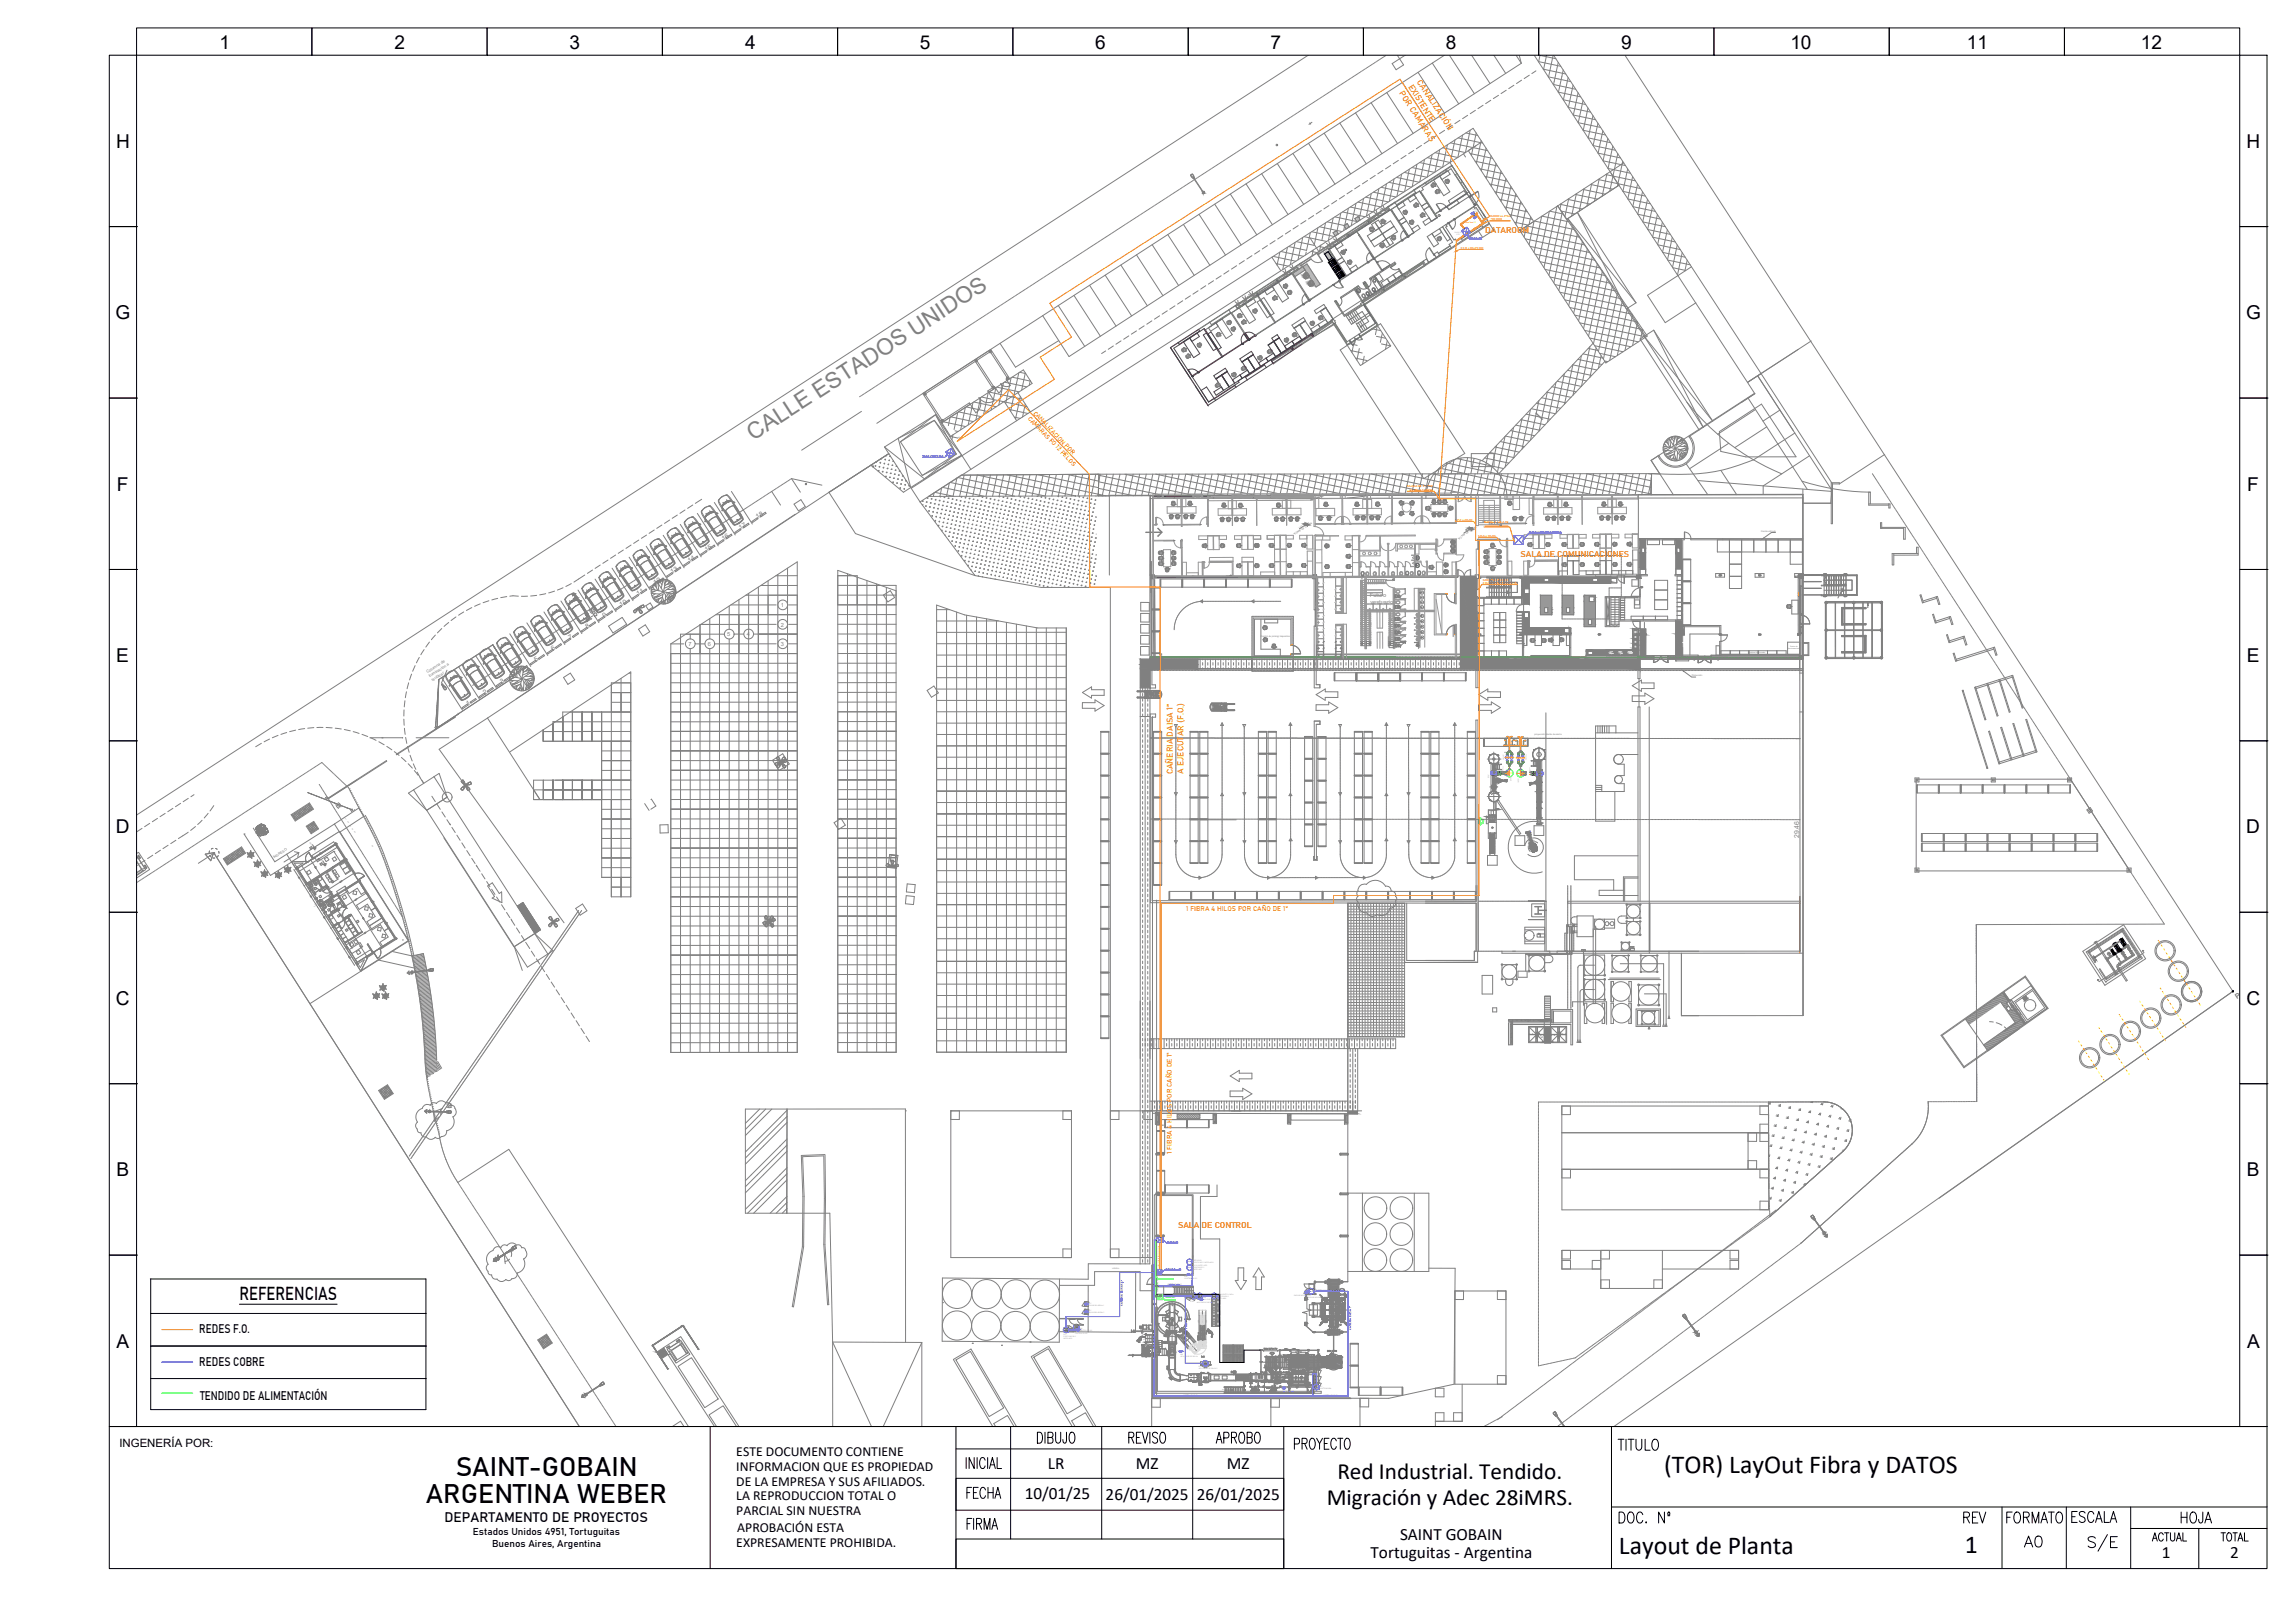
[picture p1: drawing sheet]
<svg xmlns="http://www.w3.org/2000/svg" width="1189mm" height="841mm" viewBox="0 0 1189 841" stroke-linecap="round" stroke-linejoin="round" font-family="sans-serif">
<defs><g id="words">
<g font-size="14">
<text x="236" y="765">SAINT-GOBAIN</text>
<text x="221" y="779">ARGENTINA WEBER</text>
</g>
<g font-size="13.4">
<text x="862" y="764">(TOR) LayOut Fibra y DATOS</text>
<text x="839" y="805">Layout de Planta</text>
<text x="1018" y="805">1</text>
</g>
<text font-size="13.2" x="1081" y="805">S/E</text>
<g font-size="12">
<text x="693" y="766">Red Industrial. Tendido.</text>
<text x="688" y="780">Migración y Adec 28iMRS.</text>
</g>
<text font-size="11.7" fill="#808080" x="390" y="229" transform="rotate(-33 390 229)">CALLE ESTADOS UNIDOS</text>
<g font-size="9.9">
<text x="114" y="25">1</text>
<text x="204" y="25">2</text>
<text x="295" y="25">3</text>
<text x="386" y="25">4</text>
<text x="477" y="25">5</text>
<text x="568" y="25">6</text>
<text x="658" y="25">7</text>
<text x="749" y="25">8</text>
<text x="840" y="25">9</text>
<text x="928" y="25">10</text>
<text x="1019" y="25">11</text>
<text x="1110" y="25">12</text>
<text x="60" y="77">H</text>
<text x="1164" y="77">H</text>
<text x="60" y="165">G</text>
<text x="1164" y="165">G</text>
<text x="60" y="254">F</text>
<text x="1165" y="254">F</text>
<text x="60" y="343">E</text>
<text x="1164" y="343">E</text>
<text x="60" y="432">D</text>
<text x="1164" y="432">D</text>
<text x="60" y="521">C</text>
<text x="1164" y="521">C</text>
<text x="60" y="610">B</text>
<text x="1164" y="610">B</text>
<text x="60" y="698">A</text>
<text x="1165" y="698">A</text>
</g>
<g font-size="9.7">
<text x="124" y="674">REFERENCIAS</text>
<text x="537" y="749">DIBUJO</text>
<text x="584" y="749">REVISO</text>
<text x="629" y="749">APROBO</text>
<text x="670" y="752">PROYECTO</text>
<text x="837" y="753">TITULO</text>
<text x="500" y="778">FECHA</text>
<text x="838" y="791">DOC. Nº</text>
<text x="1016" y="791">REV</text>
<text x="1039" y="791">FORMATO</text>
<text x="1072" y="790">ESCALA</text>
<text x="1129" y="791">HOJA</text>
<text x="500" y="794">FIRMA</text>
<text x="1048" y="803">A0</text>
</g>
<g font-size="8.9">
<text x="543" y="761">LR</text>
<text x="589" y="761">MZ</text>
<text x="636" y="761">MZ</text>
<text x="531" y="777">10/01/25</text>
<text x="573" y="777">26/01/2025</text>
<text x="620" y="777">26/01/2025</text>
<text x="726" y="798">SAINT GOBAIN</text>
<text x="710" y="807">Tortuguitas - Argentina</text>
<text x="1120" y="808">1</text>
<text x="1156" y="808">2</text>
</g>
<g font-size="7.9">
<text x="1114" y="800">ACTUAL</text>
<text x="1150" y="800">TOTAL</text>
</g>
<text font-size="7.2" x="230" y="789">DEPARTAMENTO DE PROYECTOS</text>
<g font-size="7.1">
<text x="382" y="755">ESTE DOCUMENTO CONTIENE</text>
<text x="382" y="762">INFORMACION QUE ES PROPIEDAD</text>
<text x="382" y="770">DE LA EMPRESA Y SUS AFILIADOS.</text>
<text x="382" y="777">LA REPRODUCCION TOTAL O</text>
<text x="382" y="785">PARCIAL SIN NUESTRA</text>
<text x="382" y="794">APROBACIÓN ESTA</text>
<text x="382" y="801">EXPRESAMENTE PROHIBIDA.</text>
</g>
<text font-size="7" fill="#808080" x="799" y="218" transform="rotate(-46 799 218)">I</text>
<g font-size="6.5">
<text x="103" y="691">REDES F.O.</text>
<text x="103" y="708">REDES COBRE</text>
<text x="104" y="725">TENDIDO DE ALIMENTACIÓN</text>
</g>
<text font-size="5.9" x="62" y="750">INGENERÍA POR:</text>
<g font-size="5.2">
<text x="245" y="795">Estados Unidos 4951, Tortuguitas</text>
<text x="255" y="802">Buenos Aires, Argentina</text>
</g>
<g font-size="4.4" fill="#ff7f00">
<text x="730" y="45" transform="rotate(57 730 45)">EXISTENTE</text>
<text x="734" y="42" transform="rotate(57 734 42)">CANALIZACIÓN</text>
<text x="725" y="48" transform="rotate(57 725 48)">POR CAMARAS</text>
<text x="608" y="401" transform="rotate(-90 608 401)">CAÑERIA DAISA 1&quot;</text>
<text x="613" y="401" transform="rotate(-90 613 401)">A EJECUTAR (F.O.)</text>
</g>
<g font-size="4.4" fill="#f00">
<text x="770" y="121">DATAROOM</text>
<text x="788" y="289">SALA DE COMUNICACIONES</text>
<text x="611" y="636">SALA DE CONTROL</text>
</g>
<g font-size="3.5" fill="#808080">
<text x="691" y="134" transform="rotate(-123 691 134)">0.40</text>
<text x="678" y="143" transform="rotate(-123 678 143)">0.40</text>
<text x="393" y="269" transform="rotate(-32 393 269)">18</text>
<text x="384" y="275" transform="rotate(-32 384 275)">17</text>
<text x="375" y="280" transform="rotate(-32 375 280)">16</text>
<text x="366" y="286" transform="rotate(-32 366 286)">15</text>
<text x="357" y="292" transform="rotate(-32 357 292)">14</text>
<text x="348" y="298" transform="rotate(-32 348 298)">13</text>
<text x="340" y="303" transform="rotate(-32 340 303)">12</text>
<text x="331" y="309" transform="rotate(-32 331 309)">11</text>
<text x="322" y="315" transform="rotate(-32 322 315)">10</text>
<text x="313" y="320" transform="rotate(-32 313 320)">9</text>
<text x="719" y="319">17</text>
<text x="304" y="326" transform="rotate(-33 304 326)">8</text>
<text x="295" y="332" transform="rotate(-33 295 332)">7</text>
<text x="719" y="331">06</text>
<text x="287" y="337" transform="rotate(-33 287 337)">6</text>
<text x="278" y="343" transform="rotate(-33 278 343)">5</text>
<text x="269" y="349" transform="rotate(-33 269 349)">4</text>
<text x="251" y="360" transform="rotate(-33 251 360)">2</text>
<text x="260" y="354" transform="rotate(-31 260 354)">3</text>
<text x="242" y="366" transform="rotate(-32 242 366)">1</text>
<text x="932" y="434" transform="rotate(-90 932 434)">29.46</text>
<text x="1159" y="518" transform="rotate(-33 1159 518)">P.E.</text>
</g>
<text font-size="3.5" fill="#989898" x="719" y="320">16</text>
<g font-size="3.5" fill="#ff7f00">
<text x="615" y="472">1 FIBRA 4 HILOS POR CAÑO DE 1&quot;</text>
<text x="607" y="598" transform="rotate(-90 607 598)">1 FIBRA 4 HILOS POR CAÑO DE 1&quot;</text>
</g>
<g font-size="3.3" fill="#ff7f00">
<text x="535" y="214" transform="rotate(46 535 214)">CANALIZACION POR</text>
<text x="533" y="217" transform="rotate(46 533 217)">CAMARAS FO 12 PELOS</text>
</g>
<g font-size="3.1" fill="#989898">
<text x="704" y="305">64</text>
<text x="704" y="303">66</text>
<text x="708" y="303">74</text>
<text x="709" y="303">73</text>
<text x="713" y="303">70</text>
<text x="714" y="303">69</text>
<text x="715" y="303">68</text>
<text x="716" y="303">67</text>
<text x="704" y="312">58</text>
<text x="707" y="308" transform="rotate(-90 707 308)">61</text>
<text x="704" y="316">54</text>
<text x="704" y="315">55</text>
<text x="704" y="314">56</text>
<text x="704" y="313">57</text>
<text x="707" y="317" transform="rotate(-90 707 317)">53</text>
<text x="704" y="323">47</text>
<text x="704" y="322">48</text>
<text x="704" y="321">49</text>
<text x="704" y="320">50</text>
<text x="704" y="319">51</text>
<text x="707" y="318" transform="rotate(-90 707 318)">52</text>
<text x="708" y="323">30</text>
<text x="708" y="322">31</text>
<text x="708" y="321">32</text>
<text x="708" y="320">33</text>
<text x="711" y="319" transform="rotate(-90 711 319)">34</text>
<text x="719" y="323">13</text>
<text x="719" y="322">14</text>
<text x="719" y="321">15</text>
<text x="704" y="328">43</text>
<text x="704" y="327">44</text>
<text x="704" y="326">45</text>
<text x="704" y="325">46</text>
<text x="708" y="328">26</text>
<text x="708" y="327">27</text>
<text x="708" y="326">28</text>
<text x="708" y="325">29</text>
<text x="719" y="330">07</text>
<text x="719" y="328">09</text>
<text x="719" y="326">11</text>
<text x="719" y="325">12</text>
<text x="704" y="331">40</text>
<text x="704" y="330">41</text>
<text x="708" y="334">20</text>
<text x="708" y="331">23</text>
<text x="719" y="334">03</text>
<text x="719" y="333">04</text>
<text x="719" y="332">05</text>
</g>
<g font-size="3.1" fill="#808080">
<text x="704" y="335">36</text>
<text x="708" y="335">19</text>
<text x="719" y="335">02</text>
<text x="693" y="688">2</text>
</g>
<g font-size="2.9" fill="#808080">
<text x="710" y="309">Futuro</text>
<text x="405" y="315">1</text>
<text x="710" y="313">vestuario</text>
<text x="377" y="330">5</text>
<text x="387" y="330">4</text>
<text x="405" y="325">2</text>
<text x="357" y="335">7</text>
<text x="367" y="335">6</text>
<text x="405" y="335">3</text>
</g>
<text font-size="2.6" fill="#989898" x="758" y="276">.</text>
<text font-size="2.6" fill="#5ca1b8" x="694" y="709">3</text>
<g font-size="2.1" fill="#808080">
<text x="222" y="349" transform="rotate(-33 222 349)">Columna de</text>
<text x="223" y="351" transform="rotate(-33 223 351)">iluminacion a</text>
<text x="224" y="353" transform="rotate(-33 224 353)">reubicar</text>
</g>
<text font-size="1.8" fill="#808080" x="142" y="445" transform="rotate(-33 142 445)">INGRESO</text>
<g font-size="1.5" fill="#ff7f00">
<text x="772" y="112">BANDEJA-PISO</text>
<text x="773" y="114">TECNICO</text>
<text x="757" y="129">3 F.O 4 HILOS MM</text>
<text x="729" y="252">BAJADA DE F.O POR</text>
<text x="731" y="254">DUCTO A CAÑERO</text>
<text x="754" y="270">3 F.O 4 HILOS</text>
<text x="769" y="271">SUBIDA A SALA DE</text>
<text x="769" y="273">COMUNICACIONES</text>
<text x="766" y="278">5 F.O 4 HILOS</text>
<text x="768" y="301">CAÑO PLASTICO DE</text>
<text x="768" y="303">Ø40mm CON 2 F.O 4 HILOS</text>
</g>
<g font-size="1.5" fill="#00f">
<text x="762" y="124">RACK OT</text>
<text x="478" y="237">RACK PORTERIA</text>
<text x="793" y="276">RACK COMUNICACIONES</text>
<text x="605" y="644">RACK 01</text>
<text x="604" y="658">RACK A - IT</text>
<text x="582" y="664" transform="rotate(-90 582 664)">&quot;</text>
<text x="582" y="677" transform="rotate(-90 582 677)">CAÑERIA DAISA 1</text>
<text x="700" y="689" transform="rotate(-90 700 689)">CAÑERIA DAISA 1&quot;</text>
</g>
<g font-size="1.5" fill="#808080">
<text x="680" y="270" transform="rotate(147 680 270)">NIVEL-PLANTA</text>
<text x="765" y="273" transform="rotate(147 765 273)">NIVEL-PLANTA</text>
</g>
<g font-size="1.2" fill="#808080">
<text x="913" y="276">Frente vidriado</text>
<text x="653" y="330">Control de picking/ depositos</text>
<text x="877" y="350">Protección</text>
<text x="795" y="381">proyección diente de sierra</text>
<text x="179" y="425" transform="rotate(-35 179 425)">1</text>
<text x="180" y="427" transform="rotate(-32 180 427)">2</text>
<text x="182" y="428" transform="rotate(-32 182 428)">3</text>
<text x="1050" y="517" transform="rotate(148 1050 517)">1</text>
</g>
<g font-size="1" fill="#00f">
<text x="581" y="665" transform="rotate(-90 581 665)">1</text>
<text x="582" y="665" transform="rotate(-90 582 665)">4</text>
</g>
<g font-size=".9" fill="#f0f">
<text x="763" y="109">RACK 01</text>
<text x="764" y="110">CPD</text>
<text x="754" y="121">RACK 03</text>
<text x="755" y="122">CPD</text>
<text x="619" y="653">SERVIDOR</text>
<text x="618" y="656">PC CLIENTE 1 OPE.</text>
<text x="618" y="657">DOSIFICADO Y</text>
<text x="618" y="658">MEZCLADO</text>
<text x="618" y="654">DOSIFICADO Y MEZCLADO</text>
<text x="614" y="662">HMI</text>
<text x="614" y="663">CONTROL SILOS</text>
<text x="631" y="671">PC CLIENTE 2 LÍNEA</text>
<text x="631" y="672">DOSIFICADO Y</text>
<text x="671" y="672">ENFUNDADORA</text>
<text x="676" y="671">HMI</text>
<text x="678" y="671">PLC</text>
<text x="564" y="676">PLC</text>
<text x="564" y="677">ELEVADOR ARENA 1</text>
<text x="617" y="674">PLC</text>
<text x="617" y="675">EMB.</text>
<text x="620" y="674">PLC</text>
<text x="620" y="675">AUX. EMBOLSADORA</text>
<text x="623" y="672">HMI</text>
<text x="624" y="674">AUX. EMB.</text>
<text x="631" y="673">MEZCLADO</text>
<text x="678" y="673">ENFUNDADORA</text>
<text x="564" y="679">PLC</text>
<text x="564" y="681">ELEVADOR ARENA 2</text>
<text x="560" y="689">HMI</text>
<text x="560" y="690">CONTROL SILOS</text>
<text x="551" y="692">PLC</text>
<text x="551" y="693">DOSIFICACIÓN Y</text>
<text x="551" y="694">MEZCLADO</text>
<text x="557" y="690">PLC</text>
<text x="557" y="692">CONTROL SILOS</text>
<text x="612" y="702">HMI</text>
<text x="612" y="703">APLICADOR DE BOLSA</text>
<text x="621" y="709">PLC</text>
<text x="621" y="710">APLICADOR DE BOLSAS</text>
<text x="684" y="719">PLC</text>
<text x="684" y="720">PALETIZADORA</text>
<text x="665" y="721">HMI</text>
<text x="665" y="722">PALETIZADORA</text>
</g>
<text font-size=".9" fill="#ff7f00" x="760" y="116">Inter-Rack FO</text>
<g font-size=".9" fill="#989898">
<text x="673" y="273" transform="rotate(149 673 273)">.</text>
<text x="675" y="272" transform="rotate(146 675 272)">N.P.I</text>
</g>
<g font-size=".9" fill="#808080">
<text x="928" y="335">Sector de</text>
<text x="906" y="338">Muestras fraccionadas</text>
<text x="927" y="336">fraccionamiento</text>
<text x="576" y="657">VEREDA</text>
</g>
<g font-size=".9" fill="#00f">
<text x="615" y="654">1-A-08</text>
<text x="615" y="657">1-A-09</text>
<text x="605" y="666">CAÑERIA DAISA 1&quot;</text>
<text x="617" y="672">1-A-03</text>
<text x="620" y="672">1-A-04</text>
<text x="628" y="672">1-A-10</text>
<text x="678" y="669">1-A-07</text>
<text x="682" y="669">CAÑERIA CANALIZADO POR EL PISO</text>
<text x="551" y="690">1-A-02</text>
<text x="556" y="688">1-A-01</text>
<text x="615" y="692" transform="rotate(-90 615 692)">CAÑERIA DAISA 1&quot;</text>
<text x="623" y="707">1-A-05</text>
<text x="681" y="719">1-A-06</text>
<text x="613" y="723">CAÑERIA DAISA 1&quot;</text>
<text x="686" y="723">CAÑERIA DAISA 1&quot;</text>
</g>
<g font-size=".8" fill="#808080">
<text x="162" y="439" transform="rotate(-119 162 439)">1</text>
<text x="164" y="441" transform="rotate(-122 164 441)">NIVEL-PLANTA</text>
<text x="167" y="448" transform="rotate(-119 167 448)">2</text>
<text x="169" y="449" transform="rotate(-122 169 449)">NIVEL-PLANTA</text>
<text x="164" y="461" transform="rotate(-122 164 461)">4</text>
<text x="173" y="457" transform="rotate(-124 173 457)">3</text>
<text x="166" y="465" transform="rotate(-124 166 465)">5</text>
<text x="171" y="472" transform="rotate(-122 171 472)">6</text>
<text x="176" y="468" transform="rotate(-119 176 468)">7</text>
<text x="176" y="475" transform="rotate(-122 176 475)">8</text>
<text x="186" y="478" transform="rotate(-123 186 478)">10</text>
<text x="180" y="482" transform="rotate(-119 180 482)">9</text>
</g>
<text font-size=".7" fill="#ff7f00" x="601" y="657" transform="rotate(-90 601 657)">INTER-RACK FO | POR TECHO SALA</text>
<g font-size=".7" fill="#0f0">
<text x="600" y="669" transform="rotate(-90 600 669)">CAÑERIA DAISA 1&quot;</text>
<text x="604" y="674">DE TENSIÓN</text>
<text x="604" y="673">TABLERO GRAL.</text>
</g>
<g font-size=".7" fill="#808080">
<text x="593" y="694" transform="rotate(-180 593 694)">AB.</text>
<text x="634" y="720" transform="rotate(-180 634 720)">AR.</text>
</g>
<g font-size=".6" fill="#808080">
<text x="165" y="467" transform="rotate(148 165 467)">CODIGO</text>
<text x="165" y="468" transform="rotate(148 165 468)">PRODUCTO</text>
</g>
<text font-size=".6" fill="#0f0" x="601" y="663">CANALIZACIÓN DE TENSIÓN</text>
<g font-size=".4" fill="#808080">
<text x="797" y="538">Niple de 2</text>
<text x="799" y="538">&quot;</text>
</g>
<g font-size=".3" fill="#808080">
<text x="779" y="394" transform="rotate(-90 779 394)">FILTROS EN LINEA DE</text>
<text x="780" y="394" transform="rotate(-90 780 394)">ALIMENTACION</text>
<text x="791" y="391" transform="rotate(90 791 391)">ALIMENTACION</text>
<text x="791" y="391" transform="rotate(90 791 391)">FILTROS EN LINEA DE</text>
<text x="779" y="400" transform="rotate(-90 779 400)">BOMBAS</text>
<text x="779" y="400" transform="rotate(-90 779 400)">DOSIFICADORAS</text>
<text x="793" y="397" transform="rotate(90 793 397)">DOSIFICADORAS</text>
<text x="793" y="399" transform="rotate(90 793 399)">BOMBAS</text>
<text x="800" y="400" transform="rotate(90 800 400)">OPERADOR</text>
<text x="800" y="400" transform="rotate(90 800 400)">POSICION DEL</text>
<text x="772" y="403" transform="rotate(-90 772 403)">OPERADOR</text>
<text x="783" y="405" transform="rotate(-90 783 405)">CISTERNA DE</text>
<text x="783" y="405" transform="rotate(-90 783 405)">ALIMENTACION</text>
<text x="787" y="403" transform="rotate(90 787 403)">ALIMENTACION</text>
<text x="787" y="403" transform="rotate(90 787 403)">CISTERNA DE</text>
<text x="797" y="538">de 20 cm. de largo</text>
<text x="799" y="537">1</text>
<text x="799" y="538">2</text>
<text x="798" y="541">Cupla soldada</text>
<text x="798" y="541">a centro de 2&quot;</text>
</g>
<g font-size=".3">
<text x="1090" y="487">5.0000</text>
<text x="1104" y="489">4.0000</text>
<text x="1085" y="497">0.6000</text>
</g>
</g></defs>
<!-- layer: EDIFICIOS -->
<g fill="#808080" stroke="#808080" stroke-width=".52">
<path d="M850 280h3z"/>
<path d="M869 280h2z"/>
<path d="M850 286h3v9z"/>
<path d="M810 299h28z"/>
<path d="M790 299h20z"/>
<path d="M793 302h17z"/>
<path d="M846 326h3z"/>
<path d="M848 329h1z"/>
<path d="M841 339h3z"/>
<path d="M845 339h4z"/>
<path d="M832 340h17z"/>
<path d="M698 576h6z"/>
<path d="M698 576h6v1z"/>
<path d="M782 342h3z"/>
<path d="M785 342h1z"/>
<path d="M789 342h1z"/>
<path d="M818 342h3z"/>
<path d="M818 342h-1z"/>
<path d="M782 344h1z"/>
<path d="M790 344h1z"/>
<path d="M814 344h1z"/>
<path d="M766 347h83z"/>
<path d="M765 342h1z"/>
<path d="M765 342h1v5z"/>
<path d="M868 322h3z"/>
<path d="M868 329h3v11z"/>
<path d="M793 326h21z"/>
<path d="M790 328h24z"/>
<path d="M822 337h10z"/>
<path d="M822 339h10v1z"/>
<path d="M850 329h1z"/>
<path d="M850 329h3v11z"/>
<path d="M1038 514h1z"/>
<path d="M1038 514h1l3 4z"/>
<path d="M1044 523h1z"/>
<path d="M1046 526h1l3 4z"/>
<path d="M596 342h1z"/>
<path d="M596 344h1v3z"/>
<path d="M597 342h6v5z"/>
<path d="M636 299h44z"/>
<path d="M757 299h8v43z"/>
<path d="M168 448h1z"/>
<path d="M872 348h1z"/>
<path d="M694 676l1 1h-1z"/>
<path d="M679 668h1z"/>
<path d="M657 719h1z"/>
<path d="M661 719v1z"/>
<path d="M338 697l16-10z"/>
<path d="M339 697l15-10z"/>
<path d="M354 687l8 12z"/>
<path d="M338 697l8 12z"/>
<path d="M340 701l4-3 1 3z"/>
<path d="M340 701h5l1 1z"/>
<path d="M677 272h1z"/>
<path d="M676 272h1z"/>
<path d="M762 274h1z"/>
<path d="M761 274h1z"/>
<path d="M638 298v1zM638 298v1z"/>
<path d="M598 299h20zM598 299h20h-20z"/>
<path d="M618 299h18zM618 299h18h-18z"/>
<path d="M636 299h26zM636 299h26h-26z"/>
<path d="M869 280l2 4v-4zM869 280l2 4h-2z"/>
<path d="M850 280l3 4v-4zM850 280l3 4h-3z"/>
<path d="M871 284v2v-2zM871 284v2z"/>
<path d="M869 284v2v-2zM869 284v2z"/>
<path d="M852 284l1 2zM852 284l1 2z"/>
<path d="M850 284l1 2v-2zM850 284l1 2h-1z"/>
<path d="M869 286l2 9v-9zM869 286l2 9h-2z"/>
<path d="M850 295h3zM850 286l3 9h-3z"/>
<path d="M810 299l28 1v-1zM810 299l28 1h-28z"/>
<path d="M790 299l20 1v-1zM790 299l20 1h-20z"/>
<path d="M810 300h25zM810 300h25z"/>
<path d="M790 300h20zM790 300h20z"/>
<path d="M810 300h25zM810 300h25z"/>
<path d="M803 300h7zM803 300h7z"/>
<path d="M810 300l15 1v-1zM810 300l15 1h-15z"/>
<path d="M803 300l7 1v-1zM803 300l7 1h-7z"/>
<path d="M790 300l10 1v-1zM790 300l10 1h-10z"/>
<path d="M828 300l7 1v-1zM828 300l7 1h-7z"/>
<path d="M810 301h15zM810 301h15z"/>
<path d="M810 301l25 1v-1zM810 301l25 1h-25z"/>
<path d="M790 301l20 1v-1zM790 301l20 1h-20z"/>
<path d="M810 302h25zM810 302h25zM810 302h25z"/>
<path d="M790 302h3zM790 302h3z"/>
<path d="M790 302l3 3v-3zM790 302l3 3h-3z"/>
<path d="M790 305v3v-3zM790 305v3z"/>
<path d="M790 308l3 5v-5zM790 308l3 5h-3z"/>
<path d="M846 326l3 1v-1zM846 326l3 1h-3z"/>
<path d="M848 327l1 1v-1zM848 327l1 1h-1z"/>
<path d="M846 327l1 1v-1zM846 327l1 1h-1z"/>
<path d="M846 328l3 1zM846 328l3 1z"/>
<path d="M848 329h1zM848 329h1z"/>
<path d="M848 329h1zM848 329h1z"/>
<path d="M846 329h2zM846 329h2z"/>
<path d="M848 329h1zM848 329h1z"/>
<path d="M846 329h2zM846 329h2z"/>
<path d="M846 329h2zM846 329h2z"/>
<path d="M848 329h1zM848 329h1z"/>
<path d="M846 329h2zM846 329h2z"/>
<path d="M846 329h2zM846 329h2z"/>
<path d="M846 329h2zM846 329h2z"/>
<path d="M846 329h2zM846 329h2z"/>
<path d="M846 329h2zM846 329h2z"/>
<path d="M846 329h2zM846 329h2z"/>
<path d="M846 329h2zM846 329h2z"/>
<path d="M846 329h2zM846 329h2z"/>
<path d="M846 329h2zM846 329h2z"/>
<path d="M846 329h2zM846 329h2z"/>
<path d="M846 329h2zM846 329h2z"/>
<path d="M848 329h1zM848 329h1z"/>
<path d="M846 329h2zM846 329h2z"/>
<path d="M848 329h1zM848 329h1z"/>
<path d="M848 329h1zM848 329h1z"/>
<path d="M846 329h2zM846 329h2z"/>
<path d="M846 329h2zM846 329h2z"/>
<path d="M846 329h2zM846 329h2z"/>
<path d="M846 329h2zM846 329h2z"/>
<path d="M846 329h2zM846 329h2z"/>
<path d="M846 329h2zM846 329h2z"/>
<path d="M846 329h3zM846 329h3z"/>
<path d="M846 329h3zM846 329h3z"/>
<path d="M848 329l1 2v-2zM848 329l1 2h-1z"/>
<path d="M846 329l1 2v-2zM846 329l1 2h-1z"/>
<path d="M846 331l3 1v-1zM846 331l3 1h-3z"/>
<path d="M848 332l1 1v-1zM848 332l1 1h-1z"/>
<path d="M846 332l1 1v-1zM846 332l1 1h-1z"/>
<path d="M846 333l3 1v-1zM846 333l3 1h-3z"/>
<path d="M848 334l1 2v-2zM848 334l1 2h-1z"/>
<path d="M846 334l1 2v-2zM846 334l1 2h-1z"/>
<path d="M846 336l3 1v-1zM846 336l3 1h-3z"/>
<path d="M832 337h17zM832 337h17z"/>
<path d="M845 337h4zM845 337h4z"/>
<path d="M832 337h13zM832 337h12z"/>
<path d="M832 337h12zM832 337h12z"/>
<path d="M845 337h4zM845 337h4z"/>
<path d="M840 337h4zM840 337h4z"/>
<path d="M835 337h5zM835 337h5z"/>
<path d="M835 337h5zM835 337h4z"/>
<path d="M832 337h2zM832 337h3z"/>
<path d="M840 337h4zM840 337h4z"/>
<path d="M840 337h4zM840 337h4z"/>
<path d="M835 337h4zM835 337h4z"/>
<path d="M845 337h4zM845 337h4z"/>
<path d="M836 337h3zM836 337h3z"/>
<path d="M832 337h2zM832 337h2z"/>
<path d="M840 337h4zM840 337h3z"/>
<path d="M836 337h3zM836 337h3z"/>
<path d="M841 337h2zM841 337h2z"/>
<path d="M836 337h3zM836 337h3z"/>
<path d="M832 337h2zM832 337h2z"/>
<path d="M846 337h3zM846 337h3z"/>
<path d="M841 337h2zM841 337h2z"/>
<path d="M836 337h3zM836 337h2z"/>
<path d="M841 337h2zM841 337h2z"/>
<path d="M836 337h2zM836 337h2z"/>
<path d="M832 337h2zM832 337h1z"/>
<path d="M846 337h3zM846 337h3z"/>
<path d="M841 337h2zM841 337h2z"/>
<path d="M837 337h1zM837 337h1z"/>
<path d="M841 337h2zM841 337h2z"/>
<path d="M837 337h1zM837 337l1 1z"/>
<path d="M832 337h1zM832 337l1 1z"/>
<path d="M846 337l3 1zM846 337l3 1z"/>
<path d="M841 337h2zM841 337l2 1z"/>
<path d="M837 338h1zM837 338h1z"/>
<path d="M842 338h1zM842 338h1z"/>
<path d="M837 338h1zM837 338h1z"/>
<path d="M832 338h1zM832 338h1z"/>
<path d="M846 338h3zM846 338h3z"/>
<path d="M842 338h1zM842 338h1z"/>
<path d="M837 338h1zM837 338h1z"/>
<path d="M842 338h1zM842 338h1z"/>
<path d="M837 338h1zM837 338h1z"/>
<path d="M832 338h1zM832 338h1z"/>
<path d="M847 338h2zM847 338h2z"/>
<path d="M842 338h1zM842 338h1z"/>
<path d="M837 338h1zM837 338h1z"/>
<path d="M842 338h1zM842 338h1z"/>
<path d="M837 338h1zM837 338h1z"/>
<path d="M832 338h1zM832 338h1z"/>
<path d="M847 338h2zM847 338h2z"/>
<path d="M842 338h1zM842 338h1z"/>
<path d="M837 338h1zM837 338h1z"/>
<path d="M842 338h1zM842 338h1z"/>
<path d="M837 338l1 1zM837 338l1 1z"/>
<path d="M832 338l1 1zM832 338l1 1z"/>
<path d="M847 338l2 1zM847 338l2 1z"/>
<path d="M842 338l1 1zM842 338l1 1z"/>
<path d="M837 339h1zM837 339h1z"/>
<path d="M842 339h1zM842 339h1z"/>
<path d="M837 339h1zM837 339h1z"/>
<path d="M832 339h1zM832 339h1z"/>
<path d="M847 339h2zM847 339h2z"/>
<path d="M842 339h1zM842 339h1z"/>
<path d="M837 339h1zM837 339h1z"/>
<path d="M842 339h1zM842 339h1z"/>
<path d="M837 339h1zM837 339h1z"/>
<path d="M832 339h1zM832 339h1z"/>
<path d="M846 339h3zM846 339h3z"/>
<path d="M842 339h1zM842 339h1z"/>
<path d="M837 339h1zM837 339h1z"/>
<path d="M841 339h2zM841 339h2z"/>
<path d="M837 339h1zM837 339h1z"/>
<path d="M832 339h1zM832 339h1z"/>
<path d="M846 339h3zM846 339h3z"/>
<path d="M841 339h2zM841 339h2z"/>
<path d="M837 339h1zM836 339h2z"/>
<path d="M841 339h2zM841 339h2z"/>
<path d="M836 339h3zM836 339h3z"/>
<path d="M832 339h2zM832 339h2z"/>
<path d="M846 339h3zM846 339h3z"/>
<path d="M841 339h3zM841 339h3zM841 339h3z"/>
<path d="M836 339h3zM836 339h3z"/>
<path d="M846 339h3zM845 339h4z"/>
<path d="M836 339h3zM836 339h3z"/>
<path d="M832 339h2zM832 339h2z"/>
<path d="M841 339h3zM841 339h3z"/>
<path d="M845 339h4zM845 339h4zM845 339h4z"/>
<path d="M841 339h3zM840 339h4z"/>
<path d="M836 339h3zM836 339h3z"/>
<path d="M845 339h4zM845 339h4z"/>
<path d="M840 339h5zM840 339h5z"/>
<path d="M836 339l3 1zM835 340h4z"/>
<path d="M832 339l2 1zM832 339l2 1z"/>
<path d="M840 339l9 1zM840 340h9z"/>
<path d="M835 340h5zM835 340h5z"/>
<path d="M832 340h3zM832 340h3z"/>
<path d="M840 340h9zM840 340h9z"/>
<path d="M835 340h5zM835 340h5z"/>
<path d="M832 340h3zM832 340h3z"/>
<path d="M832 340h17zM832 340h17z"/>
<path d="M698 576v1h6zM698 577h6z"/>
<path d="M766 342h15zM766 342h15z"/>
<path d="M766 342h15zM766 342h15z"/>
<path d="M766 342h15zM766 342h15z"/>
<path d="M786 342h3zM786 342h3z"/>
<path d="M766 342h15zM766 342h15z"/>
<path d="M789 342h1zM789 342h1z"/>
<path d="M766 342h15zM766 342h15z"/>
<path d="M790 342h3zM790 342h3z"/>
<path d="M789 342h1zM789 342h1z"/>
<path d="M766 342h15zM766 342h15z"/>
<path d="M793 342h21zM793 342h21z"/>
<path d="M789 342h1zM789 342h1z"/>
<path d="M766 342h15zM766 342h15z"/>
<path d="M793 342h21zM793 342h21z"/>
<path d="M789 342h1zM789 342h1z"/>
<path d="M766 342h15zM766 342h15z"/>
<path d="M814 342h4zM814 342h4z"/>
<path d="M814 342h4zM814 342h4z"/>
<path d="M789 342h1zM789 342h1z"/>
<path d="M766 342h15zM766 342h15z"/>
<path d="M814 342h4zM814 342h4z"/>
<path d="M789 342h1zM789 342h1z"/>
<path d="M766 342h15zM766 342h15z"/>
<path d="M814 342h4zM814 342h4z"/>
<path d="M789 342h1zM789 342h1z"/>
<path d="M766 342h15zM766 342h15z"/>
<path d="M822 342h27zM822 342h27z"/>
<path d="M814 342h4zM814 342h4z"/>
<path d="M789 342h1zM789 342h1z"/>
<path d="M849 342h1zM849 342h1z"/>
<path d="M814 342h4zM814 342h4z"/>
<path d="M793 342h21zM793 342h21z"/>
<path d="M790 342h3zM790 342h3z"/>
<path d="M789 342h1zM789 342h1z"/>
<path d="M814 342h3h1zM814 342h3h-3z"/>
<path d="M793 342h21zM793 342h21h-21z"/>
<path d="M790 342h3zM790 342h3h-3z"/>
<path d="M789 342h1zM789 342h1h-1z"/>
<path d="M785 342h1zM785 342h1h-1z"/>
<path d="M782 342h3zM782 342h3h-3z"/>
<path d="M817 342h1zM817 342h1z"/>
<path d="M814 342h3zM814 342h3z"/>
<path d="M793 342h21zM793 342h21z"/>
<path d="M790 342h3zM790 342h3z"/>
<path d="M789 342h1zM789 342h1z"/>
<path d="M785 342h1zM785 342h1z"/>
<path d="M814 342h3zM814 342h3z"/>
<path d="M793 342h21zM793 342h21z"/>
<path d="M790 342h3zM790 342h3z"/>
<path d="M789 342h1zM789 342h1z"/>
<path d="M817 342h1zM817 342h1z"/>
<path d="M814 342h3zM814 342h3z"/>
<path d="M818 342h3zM818 342h3h-3z"/>
<path d="M817 342h1zM817 342h1z"/>
<path d="M814 342h3zM814 342h3z"/>
<path d="M789 342h1zM789 342h1z"/>
<path d="M817 342h1zM817 342h1z"/>
<path d="M814 342h3zM814 342h3z"/>
<path d="M789 342h1zM789 342h1z"/>
<path d="M786 342h3zM786 342h3h-3z"/>
<path d="M785 342h1zM785 342h1z"/>
<path d="M817 342h1zM817 342h1z"/>
<path d="M814 342h3zM814 342h3z"/>
<path d="M786 342h3zM786 342h3z"/>
<path d="M785 342h1zM785 342h1z"/>
<path d="M817 342h2zM817 342h2z"/>
<path d="M814 342h3zM814 342h3z"/>
<path d="M793 342h21zM793 342h21z"/>
<path d="M790 342h3zM790 342h3z"/>
<path d="M789 342h1zM789 342h1z"/>
<path d="M786 342h3zM786 342h3z"/>
<path d="M785 342h1zM785 342h1z"/>
<path d="M814 342h3zM814 342l3 1z"/>
<path d="M793 342l21 1zM793 342l21 1h-22z"/>
<path d="M790 342h3zM790 342l2 1z"/>
<path d="M789 342l1 1zM789 342l1 1z"/>
<path d="M784 342l2 1zM784 342l2 1h-2z"/>
<path d="M782 342l2 1 1-1zM782 342l2 1h-2z"/>
<path d="M814 343h3zM814 343h3z"/>
<path d="M792 343h22zM792 343h22z"/>
<path d="M790 343h2zM790 343h2z"/>
<path d="M789 343h1zM789 343h1z"/>
<path d="M784 343h2zM784 343h2z"/>
<path d="M818 342l3 1v-1zM818 342l3 1h-2z"/>
<path d="M817 342l2 1zM817 342l2 1h-2z"/>
<path d="M814 343h3zM814 343h3z"/>
<path d="M792 343h22zM792 343h22z"/>
<path d="M790 343h2zM790 343h2z"/>
<path d="M789 343h1zM789 343h1z"/>
<path d="M819 343h2zM819 343h2z"/>
<path d="M817 343h2zM817 343h2z"/>
<path d="M814 343h3zM814 343h3z"/>
<path d="M792 343h22zM792 343h22z"/>
<path d="M819 343h2zM819 343h2z"/>
<path d="M817 343h2zM817 343h2z"/>
<path d="M789 343h1zM789 343h1z"/>
<path d="M786 342l3 1zM786 342l3 1z"/>
<path d="M784 343h2zM784 343h2z"/>
<path d="M789 343h1zM789 343h1z"/>
<path d="M786 343h3zM786 343h3z"/>
<path d="M784 343h2zM784 343h2z"/>
<path d="M784 343h2zM784 343h2z"/>
<path d="M819 343h2zM819 343h2z"/>
<path d="M817 343h2zM817 343h2z"/>
<path d="M786 343h3zM786 343h3z"/>
<path d="M784 343h2zM784 343h2z"/>
<path d="M819 343h2zM819 343h2z"/>
<path d="M817 343h2zM817 343h2z"/>
<path d="M814 343h3zM814 343h3z"/>
<path d="M789 343h1zM789 343h1z"/>
<path d="M786 343h3zM786 343h3z"/>
<path d="M784 343h3zM784 343h3z"/>
<path d="M819 343h2zM819 343h2z"/>
<path d="M817 343h2zM816 343h3z"/>
<path d="M814 343h3zM814 343h2z"/>
<path d="M789 343h1zM789 343h1z"/>
<path d="M784 343h3zM784 343h3z"/>
<path d="M782 343h2zM782 343h2h-2z"/>
<path d="M819 343h2zM819 343h2z"/>
<path d="M816 343h3zM816 343h3z"/>
<path d="M814 343h2zM814 343h2z"/>
<path d="M792 343h22zM792 343h22z"/>
<path d="M790 343h2zM790 343h2h-2z"/>
<path d="M789 343h1zM789 343h1z"/>
<path d="M819 343h2zM819 343h2z"/>
<path d="M816 343h3zM816 343h3z"/>
<path d="M814 343h2zM814 343h2z"/>
<path d="M789 343h1zM789 343h1z"/>
<path d="M784 343h3zM784 343h3z"/>
<path d="M819 343h2zM819 343h2z"/>
<path d="M816 343h3zM816 343h3z"/>
<path d="M814 343h2zM814 343h2z"/>
<path d="M789 343h1zM789 343h1z"/>
<path d="M819 343h2zM819 343h2z"/>
<path d="M816 343h3zM816 343h3z"/>
<path d="M814 343h2zM814 343h2z"/>
<path d="M789 343h1zM789 343h1z"/>
<path d="M816 343h3zM816 343h3z"/>
<path d="M814 343h2zM814 343h2z"/>
<path d="M789 343h1zM789 343h1z"/>
<path d="M787 343h2zM787 343h2z"/>
<path d="M784 343h3zM784 343h3z"/>
<path d="M819 343h2zM819 343h2z"/>
<path d="M816 343h4zM816 343h4z"/>
<path d="M814 343h2zM814 343h2z"/>
<path d="M787 343h2zM787 343h2z"/>
<path d="M784 343h3zM783 343h4z"/>
<path d="M820 343h1zM820 343h1z"/>
<path d="M816 343h4zM816 343h4z"/>
<path d="M814 343h2zM814 343h2z"/>
<path d="M787 343h2zM787 343h2z"/>
<path d="M783 343h4zM783 343h4z"/>
<path d="M789 343l1 1zM789 343l1 1z"/>
<path d="M820 343l1 1zM820 343l1 1z"/>
<path d="M816 343l4 1zM816 344h4z"/>
<path d="M814 343h2zM814 343l2 1z"/>
<path d="M789 344h1zM789 344h1z"/>
<path d="M783 343l4 1zM783 344h4z"/>
<path d="M782 343h2zM782 343l1 1z"/>
<path d="M820 344h1zM820 344h1z"/>
<path d="M816 344h4zM816 344h4z"/>
<path d="M814 344h2zM814 344h2z"/>
<path d="M792 343l22 1zM791 344h23z"/>
<path d="M790 343h2zM790 343l1 1z"/>
<path d="M790 342v2zM790 342v2z"/>
<path d="M789 344h1zM789 344h1z"/>
<path d="M820 344h1zM820 344h1z"/>
<path d="M816 344h4zM816 344h4z"/>
<path d="M814 344h2zM814 344h2z"/>
<path d="M790 344h1zM790 344h1z"/>
<path d="M789 344h1zM789 344h1z"/>
<path d="M783 344h4zM783 344h4z"/>
<path d="M820 344h1zM820 344h1z"/>
<path d="M816 344h4zM816 344h4z"/>
<path d="M814 344h2zM814 344h2z"/>
<path d="M789 344h1zM789 344h1z"/>
<path d="M820 344h1zM820 344h1z"/>
<path d="M816 344h4zM816 344h4z"/>
<path d="M814 344h2zM814 344h2z"/>
<path d="M789 344h1zM789 344h1z"/>
<path d="M820 344h1zM820 344h1z"/>
<path d="M816 344h4zM816 344h4z"/>
<path d="M814 344h2zM814 344h2z"/>
<path d="M789 344h1zM789 344h1z"/>
<path d="M787 343l2 1zM787 343l2 1z"/>
<path d="M783 344h4zM783 344h4z"/>
<path d="M782 344h1zM782 344h1z"/>
<path d="M781 342l1 2zM781 342l1 2z"/>
<path d="M820 344h1zM820 344h1z"/>
<path d="M816 344h4zM816 344h4z"/>
<path d="M814 344h2zM814 344h2z"/>
<path d="M787 344h2zM787 344h2z"/>
<path d="M783 344h5zM783 344h5z"/>
<path d="M782 344h1zM782 344h1z"/>
<path d="M816 344h4zM815 344h5z"/>
<path d="M814 344h2zM814 344h1z"/>
<path d="M790 344h1zM790 344h1z"/>
<path d="M789 344h1zM789 344h1z"/>
<path d="M788 344h1zM788 344h1z"/>
<path d="M783 344h5zM783 344h5z"/>
<path d="M815 344h6zM815 344h6z"/>
<path d="M814 344h1zM814 344h1z"/>
<path d="M790 344h1zM790 344h1z"/>
<path d="M789 344h1zM789 344h1z"/>
<path d="M788 344h1zM788 344h1z"/>
<path d="M783 344h5zM782 344h6z"/>
<path d="M814 344h1zM814 344h1z"/>
<path d="M791 344h23zM790 344h24z"/>
<path d="M789 344h1zM789 344h1z"/>
<path d="M788 344h1zM788 344h1z"/>
<path d="M814 344h1zM814 344h1z"/>
<path d="M789 344h1zM789 344h1z"/>
<path d="M788 344h1zM788 344h1z"/>
<path d="M782 344h6zM782 344h6z"/>
<path d="M815 344h6zM815 344h6z"/>
<path d="M814 344h1zM814 344h1z"/>
<path d="M789 344h1zM789 344h1z"/>
<path d="M788 344h1zM788 344h1z"/>
<path d="M789 344h1zM789 344h1z"/>
<path d="M788 344h1zM788 344h1z"/>
<path d="M782 344h6zM782 344h6z"/>
<path d="M820 344h1zM820 344h1z"/>
<path d="M815 344h6zM815 344h6z"/>
<path d="M789 344h1zM789 344h1z"/>
<path d="M788 344h1zM788 344h1z"/>
<path d="M782 344h6zM782 344h6z"/>
<path d="M815 344h6zM815 344h6z"/>
<path d="M814 344h1zM814 344h1z"/>
<path d="M789 344h1zM789 344h1z"/>
<path d="M788 344h1zM788 344h1z"/>
<path d="M782 344h6zM782 344h6z"/>
<path d="M815 344h6zM815 344h6z"/>
<path d="M788 344h1zM788 344h1z"/>
<path d="M782 344h7zM782 344h7z"/>
<path d="M789 344h1zM789 344h1z"/>
<path d="M782 344h7zM782 344h7z"/>
<path d="M766 342l15 2v-2zM766 342l15 2h-15z"/>
<path d="M815 344h6zM814 344h7z"/>
<path d="M790 344h24zM790 344h24z"/>
<path d="M789 344h1zM789 344h1z"/>
<path d="M782 344h7zM782 344h7z"/>
<path d="M766 344h15zM766 344h15z"/>
<path d="M814 344h7zM814 344h7z"/>
<path d="M790 344h24zM790 344h24z"/>
<path d="M782 344h7zM782 344h7z"/>
<path d="M766 344h16zM766 344h16z"/>
<path d="M822 342l27 2v-2zM822 342l27 2h-27z"/>
<path d="M821 342l1 2zM821 342l1 2z"/>
<path d="M790 344h24zM790 344h24z"/>
<path d="M822 344h27zM822 344h27z"/>
<path d="M814 344h7zM814 344h7z"/>
<path d="M789 344h1zM789 344h1z"/>
<path d="M766 344h23zM766 344h23z"/>
<path d="M814 344h7zM814 344h7z"/>
<path d="M789 344h1zM789 344h1z"/>
<path d="M766 344h23zM766 344h23z"/>
<path d="M814 344h7zM814 344h7z"/>
<path d="M789 344h1zM789 344h1z"/>
<path d="M814 344h7zM814 344h7z"/>
<path d="M790 344h24zM790 344h24z"/>
<path d="M789 344h1zM789 344h1z"/>
<path d="M814 344h7zM814 344h7z"/>
<path d="M766 344h23zM766 344h23z"/>
<path d="M789 344h25zM789 344h25z"/>
<path d="M766 344h23zM766 344h23z"/>
<path d="M814 344h7zM814 344h7z"/>
<path d="M822 344h27zM822 344h27z"/>
<path d="M766 344h48zM766 344h48z"/>
<path d="M822 344h27zM822 344h27z"/>
<path d="M814 344h7zM814 344h7z"/>
<path d="M766 344h48zM766 344h48z"/>
<path d="M822 344h27zM822 344h27z"/>
<path d="M766 344h55zM766 344h55z"/>
<path d="M822 344h27zM822 344h27z"/>
<path d="M766 344h56zM766 344h56z"/>
<path d="M849 342l1 5v-5zM849 342l1 5h-1z"/>
<path d="M766 344l83 3v-3zM766 344l83 3h-83z"/>
<path d="M849 347h1zM849 347h1zM849 347h1z"/>
<path d="M765 347h1zM765 342l1 5h-1z"/>
<path d="M596 342l25 2v-2zM596 342l25 2h-25z"/>
<path d="M591 342l5 2v-2zM591 342l5 2h-5z"/>
<path d="M596 344l25 3v-3zM596 344l25 3h-25z"/>
<path d="M591 344l5 3v-3zM591 344l5 3h-5z"/>
<path d="M591 347l5 9v-9zM591 347l5 9h-5z"/>
<path d="M868 322l3 7v-7zM868 322l3 7h-3z"/>
<path d="M868 329h3zM868 329h3z"/>
<path d="M868 329h3zM868 329h3h-3z"/>
<path d="M868 329h3zM868 329h3z"/>
<path d="M868 329h3zM868 329h3z"/>
<path d="M868 329h3zM868 329h3z"/>
<path d="M868 340h3zM868 329l3 11h-3z"/>
<path d="M790 317h3zM790 317h3z"/>
<path d="M792 317l1 3zM792 317l1 3z"/>
<path d="M790 317v3zM790 317v3z"/>
<path d="M790 320l3 6v-6zM790 320l3 6h-3z"/>
<path d="M790 326h24zM790 326h24z"/>
<path d="M790 326h21zM790 326h21h-21z"/>
<path d="M803 326l8 2v-2zM803 326l8 2h-8z"/>
<path d="M790 326l10 2v-2zM790 326l10 2h-10z"/>
<path d="M813 326l1 2v-2zM813 326l1 2h-1z"/>
<path d="M790 328h21zM790 328h21z"/>
<path d="M790 328h24zM790 328h24zM790 328h24z"/>
<path d="M790 328h24zM793 328h21zM790 328h24z"/>
<path d="M872 325l1 4h-1zM872 329h1z"/>
<path d="M822 337l10 1v-1zM822 337l10 1h-10z"/>
<path d="M825 338l7 1v-1zM825 338l7 1h-7z"/>
<path d="M822 338l1 1v-1zM822 338l1 1h-1z"/>
<path d="M822 340h10zM822 339l10 1h-10z"/>
<path d="M850 326l3 3v-3zM850 326l3 3h-3z"/>
<path d="M850 329h1zM850 329h1z"/>
<path d="M851 329h2zM851 329h2z"/>
<path d="M850 329h1zM850 329h1z"/>
<path d="M850 329h1zM850 329h1z"/>
<path d="M851 329h2zM851 329h2z"/>
<path d="M851 329h2zM851 329h2z"/>
<path d="M851 329h2zM851 329h2z"/>
<path d="M851 329h2zM851 329h2z"/>
<path d="M851 329h2zM851 329h2z"/>
<path d="M851 329h2zM851 329h2z"/>
<path d="M851 329h2zM851 329h2z"/>
<path d="M851 329h2zM851 329h2z"/>
<path d="M851 329h2zM851 329h2z"/>
<path d="M851 329h2zM851 329h2z"/>
<path d="M851 329h2zM851 329h2z"/>
<path d="M851 329h2zM851 329h2z"/>
<path d="M851 329h2zM851 329h2z"/>
<path d="M851 329h2zM851 329h2z"/>
<path d="M851 329h2zM851 329h2z"/>
<path d="M851 329h2zM851 329h2zM851 329h2zM851 329h2zM851 329h2zM851 329h2z"/>
<path d="M851 329h2zM851 329h2z"/>
<path d="M851 329h2zM850 329h3z"/>
<path d="M850 340h3zM850 329l3 11h-3z"/>
<path d="M1038 514l3 4h1zM1041 518h1z"/>
<path d="M1044 523h1zM1044 523h1z"/>
<path d="M1044 523h1zM1044 523h1z"/>
<path d="M1044 523l2 3zM1044 523l2 3z"/>
<path d="M1046 526l3 4h1zM1049 530h1z"/>
<path d="M597 342h6zM597 342h6z"/>
<path d="M596 342l1 2v-2zM596 342l1 2h-1z"/>
<path d="M596 347h1zM596 344l1 3h-1z"/>
<path d="M597 347h6zM597 342l6 5h-6z"/>
<path d="M757 342l8 5v-5zM757 342l8 5h-8z"/>
<path d="M638 298v1zM638 298v1z"/>
<path d="M598 299h20zM598 299h20h-20z"/>
<path d="M618 299h18zM618 299h18h-18z"/>
<path d="M636 299h44zM636 299h44h-44z"/>
<path d="M757 342h8zM757 299l8 43h-8z"/>
<path d="M594 691v1zM594 691v1z"/>
<path d="M168 448h1zM168 448h1z"/>
<path d="M168 448h1zM168 448h1z"/>
<path d="M168 448h1zM168 448h1z"/>
<path d="M168 448h1zM168 448h1z"/>
<path d="M694 677l1 4v-4zM694 677l1 4h-1z"/>
<path d="M679 668h1zM679 668h1z"/>
<path d="M679 668h1zM679 668h1z"/>
<path d="M679 668h1zM679 668h1z"/>
<path d="M670 699h1zM670 699h1z"/>
<path d="M666 699h1zM666 699h1z"/>
<path d="M656 719h1zM656 719h1z"/>
<path d="M661 719h1zM661 719h1z"/>
<path d="M340 701l1 1h5zM341 702h5l-3 2z"/>
<path d="M676 271h1zM676 271h1z"/>
<path d="M676 271l1 1zM676 271l1 1z"/>
<path d="M677 272h1zM677 272h1z"/>
<path d="M676 272h1zM676 272h1z"/>
<path d="M677 272h1zM677 272h1z"/>
<path d="M676 272h1zM676 272h1z"/>
<path d="M677 272h1zM677 272h1z"/>
<path d="M676 272h1zM676 272h1z"/>
<path d="M677 272h1zM677 272h1z"/>
<path d="M677 272h1zM677 272h1z"/>
<path d="M761 274h1zM761 274h1z"/>
<path d="M762 274h1zM762 274h1z"/>
<path d="M761 274h1zM761 274h1z"/>
<path d="M762 274h1zM762 274h1z"/>
<path d="M761 274h1zM761 274h1z"/>
<path d="M762 274h1zM762 274h1z"/>
<path d="M761 274h1zM761 274h1z"/>
<path d="M762 274h1zM762 274h1z"/>
<path d="M762 274h1zM762 274h1z"/>
<path d="M762 274h1zM762 274h1z"/>
</g>
<g fill="#989898" stroke="#989898" stroke-width=".52">
<path d="M821 312h6v9z"/>
<path d="M821 308l6 1v-1zM821 308l6 1h-6z"/>
<path d="M826 309l1 1zM826 309l1 1zM826 310h1zM826 310h1z"/>
<path d="M826 310h1zM826 310h1z"/>
<path d="M826 310l1 1v-1zM826 310l1 1h-1zM826 311h1zM826 311h1z"/>
<path d="M826 311l1 1v-1zM826 311l1 1h-1z"/>
<path d="M821 309l3 3v-3zM821 309l3 3h-3z"/>
<path d="M810 308l6 7v-7zM810 308l6 7h-6z"/>
<path d="M798 308l6 7v-7zM798 308l6 7h-6z"/>
<path d="M802 315l2 1v-1zM802 315l2 1h-2z"/>
<path d="M814 315l2 2v-2zM814 315l2 2h-2z"/>
<path d="M810 315l2 2v-2zM810 315l2 2h-2z"/>
<path d="M802 316l2 1v-1zM802 316l2 1h-2z"/>
<path d="M798 315l2 2v-2zM798 315l2 2h-2z"/>
<path d="M810 317l6 2v-2zM810 317l6 2h-6z"/>
<path d="M798 317l6 2v-2zM798 317l6 2h-6z"/>
<path d="M821 321h6zM821 321h6zM821 312l6 9h-6z"/>
<path d="M821 321h6zM821 321h6z"/>
<path d="M825 321l2 3v-3zM825 321l2 3h-2z"/>
<path d="M821 321l2 3v-3zM821 321l2 3h-2z"/>
<path d="M821 324l6 1v-1zM821 324l6 1h-6z"/>
</g>
<g fill="#dbdbdb" stroke="#dbdbdb" stroke-width=".52">
<path d="M844 337h1z"/>
<path d="M839 337h1z"/>
<path d="M834 337h1z"/>
<path d="M844 339h1z"/>
<path d="M839 340h1z"/>
<path d="M847 327l1 1v-1zM847 327l1 1h-1z"/>
<path d="M847 329h1zM847 329h1zM847 329h1zM847 329h1z"/>
<path d="M847 329l1 2v-2zM847 329l1 2h-1z"/>
<path d="M847 332l1 1v-1zM847 332l1 1h-1z"/>
<path d="M847 334l1 2v-2zM847 334l1 2h-1z"/>
<path d="M844 337h1zM844 337h1z"/>
<path d="M844 337h1zM844 337h1z"/>
<path d="M844 337h1zM844 337h1z"/>
<path d="M839 337h1zM839 337h1z"/>
<path d="M834 337h2zM834 337h2z"/>
<path d="M844 337h2zM844 337h2z"/>
<path d="M839 337h2zM839 337h2z"/>
<path d="M834 337h2zM834 337h2z"/>
<path d="M839 337h2zM839 337h2z"/>
<path d="M834 337h2zM834 337h2z"/>
<path d="M844 337h2zM843 337h3z"/>
<path d="M839 337h2zM839 337h2z"/>
<path d="M834 337h2zM834 337h2z"/>
<path d="M843 337h3zM843 337h3z"/>
<path d="M839 337h2zM838 337h3z"/>
<path d="M834 337h2zM834 337h2z"/>
<path d="M843 337h3zM843 337h3z"/>
<path d="M838 337h3zM838 337h3z"/>
<path d="M834 337h3zM833 337h4z"/>
<path d="M843 337h3zM843 337h3z"/>
<path d="M838 337h3zM838 337h3z"/>
<path d="M833 337h4zM833 337h4z"/>
<path d="M843 337h3zM843 337h3z"/>
<path d="M838 337l4 1zM838 338h4z"/>
<path d="M833 337l4 1zM833 337l4 1z"/>
<path d="M843 337l3 1zM843 337l3 1z"/>
<path d="M838 338h4zM838 338h4z"/>
<path d="M833 338h4zM833 338h4z"/>
<path d="M843 338h4zM843 338h4z"/>
<path d="M838 338h4zM838 338h4z"/>
<path d="M833 338h4zM833 338h4z"/>
<path d="M843 338h4zM843 338h4z"/>
<path d="M838 338h4zM838 338h4z"/>
<path d="M833 338h4zM833 338h4z"/>
<path d="M843 338h4zM843 338h4z"/>
<path d="M838 338h4zM838 338h4z"/>
<path d="M833 338h4zM833 338h4z"/>
<path d="M843 338h4zM843 338h4z"/>
<path d="M838 338h4zM838 338h4z"/>
<path d="M833 338h4zM833 338h4z"/>
<path d="M843 338h4zM843 338h4z"/>
<path d="M838 338h4zM838 338h4z"/>
<path d="M833 338h4zM833 338h4z"/>
<path d="M843 338h4zM843 338h4z"/>
<path d="M838 338h4zM838 338h4z"/>
<path d="M833 338h4zM833 338h4z"/>
<path d="M843 338h4zM843 338h4z"/>
<path d="M838 338h4zM838 338l4 1z"/>
<path d="M833 338h4zM833 338l4 1z"/>
<path d="M843 338h4zM843 338l4 1z"/>
<path d="M838 339h4zM838 339h4z"/>
<path d="M833 339h4zM833 339h4z"/>
<path d="M843 339h4zM843 339h4z"/>
<path d="M838 339h4zM838 339h4z"/>
<path d="M833 339h4zM833 339h4z"/>
<path d="M843 339h4zM843 339h3z"/>
<path d="M838 339h4zM838 339h4z"/>
<path d="M833 339h4zM833 339h4z"/>
<path d="M843 339h3zM843 339h3z"/>
<path d="M838 339h4zM838 339h4z"/>
<path d="M833 339h4zM833 339h4z"/>
<path d="M843 339h3zM843 339h3z"/>
<path d="M838 339h4zM838 339h3z"/>
<path d="M833 339h4zM833 339h4z"/>
<path d="M843 339h3zM843 339h3z"/>
<path d="M838 339h3zM838 339h3z"/>
<path d="M833 339h4zM833 339h4z"/>
<path d="M843 339h3zM843 339h3z"/>
<path d="M838 339h3zM838 339h3z"/>
<path d="M833 339h4zM833 339h3z"/>
<path d="M843 339h3zM843 339h3z"/>
<path d="M838 339h3zM838 339h3z"/>
<path d="M834 339h2zM834 339h2z"/>
<path d="M843 339h3zM843 339h3z"/>
<path d="M844 339h2zM844 339h1z"/>
<path d="M839 339h2zM839 339h2z"/>
<path d="M834 339h2zM834 339h2z"/>
<path d="M844 339h1zM844 339h1z"/>
<path d="M839 339h2zM839 339h2z"/>
<path d="M834 339h2zM834 339h2z"/>
<path d="M844 339h1zM844 339h1z"/>
<path d="M844 339h1zM844 339h1z"/>
<path d="M839 339h2zM839 339h1z"/>
<path d="M834 339h2zM834 339h2z"/>
<path d="M839 339h1zM839 339l1 1z"/>
<path d="M834 339h2zM834 339l1 1z"/>
<path d="M834 340h1zM834 340h1z"/>
<path d="M847 327l1 1v-1zM847 327l1 1h-1z"/>
</g>
<g fill="none" stroke="#808080" stroke-width=".52">
<path d="M678 29l-607 393M701 40h.1M702 39l-1 1M703 39h-1M703 38v1M704 38h-1M705 38h-1M705 37h.1M706 37h.1M707 36h-1M708 36h-1M708 35v1"/>
<path d="M709 35h.1M710 34l-1 1M710 34h.1M711 33v1M712 33h-1M713 32l-1 1M713 32h.1M714 31v1M715 31h-1M715 31h.1M716 30h.1M717 30h-1"/>
<path d="M718 29h-1M718 29h.1M721 33l4-3 2 4-3 2zM724 29l1 1M728 29l-3 1M735 37l14 22M742 33l14 21M749 29l-209 135M751 29l13 20M763 29l9 14M774 29l6 9M786 29l2 4"/>
<path d="M787 29l1 4M788 33l-234 152-14-21M793 39l-3 2M795 29l111 169M796 37l-2 1M797 32l12 2M797 29l9 1M798 29l-1 3M800 36l11 2M802 29l-2 7M802 40l12 2M803 40l2-11 108 165"/>
<path d="M808 32l-3 12M810 36l-2 12 11 2M842 29l315 485-320 225M670 60h.1M671 59l-1 1M672 59h-1M672 59h.1M673 58h.1M674 58h-1M674 57h.1M675 57h.1M676 56l-1 1"/>
<path d="M677 56h-1M677 55v1M678 55h.1M679 54l-1 1M679 54h.1M680 53v1M681 53h-1M682 52l-1 1M682 52h.1M683 52h.1M684 51h-1M685 51h-1"/>
<path d="M685 50h.1M686 50h.1M687 49l-1 1M687 49h.1M688 48v1M689 48h-1M690 47l-1 1M690 47h.1M691 46v1M692 46h-1M692 45v1M693 45h.1"/>
<path d="M694 45h-1M695 44h-1M695 44h.1M696 43h.1M697 43h-1M697 42v1M698 42h.1M699 41l-1 1M700 41h-1M700 40v1M702 58l14 22M711 53l13 21"/>
<path d="M719 48l13 21M727 43l13 21M761 60l-3 1M765 57l-3 2M769 55l-3 1M773 52l-3 2M777 49l-3 2M781 47l-3 1M785 44l-3 2M789 42l-3 1M805 44l12 2M810 52l12 2"/>
<path d="M813 40l-3 12M813 56l11 2M815 44l-2 12M815 60l12 2M818 48l-3 12M820 52l-2 12M823 56l-2 12M826 60l-3 12M639 80h.1M640 80h-1M641 79h-1M641 79h.1"/>
<path d="M642 78h.1M643 78h-1M644 77h-1M644 77h.1M645 76l-1 1M646 76h-1M646 75v1M647 75h.1M648 74l-1 1M649 74h-1M649 73v1M650 73h.1"/>
<path d="M651 73h-1M651 72h.1M652 72h.1M653 71h-1M654 71h-1M654 70v1M655 70h.1M656 69l-1 1M657 69h-1M657 68v1M658 68h-1M659 67l-1 1"/>
<path d="M659 67h.1M660 66v1M661 66h-1M662 66h-1M662 65h.1M663 65h-1M664 64h-1M664 64h.1M665 63h.1M666 63h-1M667 62l-1 1M667 62h.1"/>
<path d="M668 61v1M669 61h-1M669 60v1M670 80l14 21M678 74l14 21M679 64h.1M680 63l-2 1M686 69l14 21M694 64l14 21M733 78l-3 2M737 75l-3 2M741 73l-3 1"/>
<path d="M744 79l11 3M745 70l-3 2M746 78l-2 11M749 68l-3 1M750 75l-2 12M752 74l19 4M753 65l-3 2M754 73l-2 11M756 71l11 3M757 62l-3 2M758 70l-2 12M758 80l2 1"/>
<path d="M760 69l6 1M762 67l-3 12-11-2M762 80l12 2M765 76l-288 184M765 69l-2 12M767 74l-2 11M767 74h1M768 73l-1 1M768 74l-7 4 71 110 22-14-47-67 5 7 27-18M770 77l-2 12M818 64l12 2M820 68l12 2"/>
<path d="M823 71l12 3M828 64l-2 11 11 3M831 68l-3 11 12 3M833 72l-2 11 11 3M836 76l-3 11 12 3M838 80l-2 11M609 100h.1M610 99h-1M610 99h.1M611 98h.1M612 98h-1M613 97l-1 1"/>
<path d="M613 97h.1M614 96v1M615 96h-1M615 95v1M616 95h.1M617 94l-1 1M617 91l1-1 1 1M617 91v1M617 91l1-1 1 1-1 1M617 91l1 1M618 92h1M618 92h.1"/>
<path d="M618 94h-1M618 92h1zM618 94h.1M619 91v1M619 92h.1M619 93l4 7M619 93h.1M619 93l5 6M620 93h-1M621 92h-1M621 92h.1M622 91h-1"/>
<path d="M623 91h-1M623 90v1M624 90h.1M625 89l-1 1M626 89h-1M626 88v1M627 88h.1M628 87l-1 1M628 87h.1M629 87h.1M630 86h-1M631 86h-1"/>
<path d="M631 85h.1M632 85h.1M633 84h-1M633 84h.1M634 83v1M635 83h-1M636 82l-1 1M636 82h.1M637 81v1M638 81h-1M639 80l-1 1M646 95l13 21"/>
<path d="M654 90l14 21M662 85l14 21M701 99l-3 1M705 96l-3 2M709 94l-3 1M712 100l11 2M713 91l-3 2M715 98l-3 11M716 97l11 3M717 88l-3 2M719 95l-3 12M720 94l11 3"/>
<path d="M721 86l-3 1M722 93l-2 11M724 92l11 2M725 83l-3 2M726 90l-2 12M728 89l11 3M729 81l-3 1M730 88l-2 11M732 87l11 2M734 85l-2 12M736 84l11 3M738 83l-2 11"/>
<path d="M740 82l11 2 2 2M742 96l1 1M742 96v1M742 80l-2 12M742 97h1M743 95h.1M743 95l-1 1 1 1M743 95l-1 1M743 95l1 1M744 95h.1M744 96h-1M744 97h.1"/>
<path d="M744 96l-1 1M744 96v1M744 96h.1M744 99v1h2M744 99v1M744 99h.1M744 100h1M745 98h.1M745 98l-1 1M745 98l1 1M745 99h-1M746 98l-2 1"/>
<path d="M746 100h.1M746 99l-1 1M746 99h.1M746 99v1M746 100h-1M749 94v1M749 93h.1M749 95h.1M749 93v1M749 95h1M750 93l1 1M750 93l-1 1"/>
<path d="M750 93h.1M750 93h-1M750 93l1 1-1 1M750 95h.1M750 94h-1M751 94l-2 1M751 94l-1 1M753 86l-146 94 19 30M753 86l21 33-6 4-2-3M753 87l17 26M764 84l12 2M767 87l12 3"/>
<path d="M770 91l11 3M772 95l12 3M773 81l-3 11M775 99l11 3M775 85l-2 11M778 89l-3 11M780 93l-2 11M783 97l-3 11M820 98l12 3M821 98l-3 11M824 96l12 2M825 95l-3 12"/>
<path d="M828 93l22 5M829 93l-3 11M832 90l4 1M833 90l-3 12M835 90l4 6M836 91l-2 8M836 91l12 3M841 84l-3 12M842 84l-54 35 7-4-32-49-291 187 5 7M844 88l-3 11 12 3M846 91l-2 12M849 95l-3 12 12 3"/>
<path d="M851 99l-2 12 11 3M578 120h.1M579 119h-1M580 119h-1M580 118v1M581 118h-1M582 117l-1 1M582 117h.1M583 116v1M584 116h-1M585 115l-1 1M585 115h.1"/>
<path d="M586 114v1M587 114h-1M587 114h.1M588 113h.1M589 113h-1M590 112h-1M590 112h.1M591 111v1M592 111h-1M592 110v1M593 110h.1M594 109l-1 1"/>
<path d="M595 109h-1M595 108v1M596 108h.1M597 108h-1M597 107h.1M598 107h.1M599 106h-1M600 106h-1M600 105h.1M601 105h.1M602 104l-1 1M603 104h-1"/>
<path d="M603 103v1M604 103h.1M605 102l-1 1M605 102h.1M606 101v1M607 101h-1M608 100l-1 1M608 100h.1M613 116l14 21M621 111l14 21M630 106l13 21M638 101l13 21"/>
<path d="M669 119l-3 2M673 117l-3 2M677 114l-3 2M681 112l-3 1M683 118l-2 9M684 118l12 2M685 109l-3 2M687 116l-2 9-9-2M688 115l12 2M689 107l-3 1M691 113l-3 12M692 112l12 3"/>
<path d="M693 104l-3 2M695 110l-3 12M696 110l12 2M697 117l1-1 1 2h-1zM697 101l-3 2M699 108l-3 11M699 118l-1-2-2 1 2 2M700 107l11 3M702 113l2-1 1 2-2 1zM703 105l-3 12M704 105l12 2M705 114l-1-2-2 1 1 2"/>
<path d="M707 103l-3 11M708 102l11 3M708 112l3 2M710 111l1 4M710 119v1M710 120h.1M710 119l1 1M710 118v1M710 118l2 1M711 100l-3 12M711 118l-1 1M711 118h.1"/>
<path d="M711 118v1M711 118l1 1M711 120h-1M711 120h.1M712 119h.1M712 119l-1 1M712 112l-2 2M712 110l3 2M712 113l-3 1M713 109l1 3M715 111l-3 2M715 109h3"/>
<path d="M716 108l3 2M716 115v1M716 115l1-1 1 1M716 116h.1M716 110l-3 2M716 114l1 2M717 114l-1 1M717 114v1M717 114l1 1M717 107l1 3M717 114h-1v2M717 116h-1"/>
<path d="M717 116h.1M718 114v1M718 115l-1 1M718 115h.1M720 108l-3 1M720 109l-1-1-31 21M720 109l-32 19v1M720 109l-32 20M727 110v1M727 111h.1M727 109h.1M727 109v1"/>
<path d="M727 111h1M728 111h.1M728 109l1 1M728 109l-1 1M728 109h1M729 110h-2M729 111h.1M729 110h.1M729 110l-1 1M729 109v1l-1 1M731 115v1M731 116h.1"/>
<path d="M731 115l1-1 1 1M731 115h.1M731 114v1M731 114h.1M732 114v1M732 114l-1 1M732 116h-1M732 116h.1M732 115h-1M732 115l-1 1M732 115h.1M733 116h-1"/>
<path d="M733 107h1h1M733 106l1 1M733 106v1M733 107h1M734 105h.1M734 105l-1 2M734 105l1 1M734 105l-1 1M734 106h-1M735 106h.1M735 107h.1M735 106l-1 1"/>
<path d="M735 106v1M735 107h-1M736 111l1 1M737 111h.1M737 110h.1M737 110l-1 2 1 1 1-1M737 110l1 1M737 110l-1 1 1 1M738 111l-1 1M738 111h.1M738 112h.1M738 112h-1"/>
<path d="M738 111v1M772 116l-65 42 31-22M777 103l12 3M780 107l12 3M782 111l12 3M785 115l7 2M786 101l-3 11M787 119h1M788 120l33 7M788 104l-2 12M791 108l-2 11M791 117l-1 6"/>
<path d="M791 117l27 6M793 112l-1 4M795 115l-3 12M795 115l21 4M799 112l-4 19M799 112l14 3M803 110l-5 25M803 109l7 2M807 107l-7 32M807 107h.1M809 106l11 2M809 106l-1 2"/>
<path d="M809 109l7 2M810 110l-7 33M812 113h.1M812 114l-7 33M813 103l11 3M813 103l-2 9M815 118l-7 33M816 101l12 2M817 100l-3 12M844 103l11 3M851 115l12 2M854 103l-3 12"/>
<path d="M854 119l12 2M856 107l-2 12M859 111l-3 12M862 115l-3 12M864 119l-2 12M547 140h.1M548 139l-1 1M549 139h-1M549 138v1M550 138h.1M551 137l-1 1M551 137h.1"/>
<path d="M552 136v1M553 136h-1M554 135l-1 1M554 135h.1M555 135h.1M556 134h-1M557 134h-1M557 133h.1M558 133h-1M559 132l-1 1M559 132h.1M560 131v1"/>
<path d="M561 131h-1M562 130l-1 1M562 130h.1M563 129l-1 1M564 129h-1M564 128v1M565 128h.1M566 128h-1M567 127h-1M567 127h.1M568 126h.1M569 126h-1"/>
<path d="M569 125v1M570 125h.1M571 124l-1 1M572 124h-1M572 123v1M573 123h.1M574 122l-1 1M575 122h-1M575 121v1M576 121h-1M577 121h-1M577 120h.1"/>
<path d="M581 137l14 21M589 132l14 21M597 127l14 21M605 122l14 21M641 138l-3 1M645 135l-3 2M649 132l-3 2M653 130l-3 2M657 127l-3 2M659 133l5 7M660 133l12 2M661 125l-3 1"/>
<path d="M661 137l7 1M663 131l-1 6M664 130l12 3M665 122l-3 2M666 140l1 3M667 128l-2 12M668 128l9 2M668 138l4 2M670 137l1 3M671 139l-3 2M671 126l-2 11M672 138l1 2"/>
<path d="M672 138l-31 22M672 125l9 2M672 139l-3 1M673 140l-33 18 1 2M673 140l-32 20M674 138l5-4-5 4M675 123l-2 12M675 138l2-1 7 10-2 2zM677 131v1M679 123l5 7M679 121l-2 9M680 134a4 4 0 0 0 5 1"/>
<path d="M680 130l2 1M680 120l12 3M681 130l-1 2M683 132h.1M683 132l2 3M684 128h2M684 131l-1 1M684 127v3M685 125h3M686 132l2-2 2 4-1 1zM687 128l-15 10 1 2 2-1-2-2M687 126l4 2"/>
<path d="M688 128l-4 2M688 129l-5 3M689 125l1 3M690 125l-1 3M691 121l2-2 1 2-2 1zM691 124l3 2M691 121l1-1 1 1-1 1zM692 127l-3 1M692 123l1 3M694 125l-3 1M695 124l-3 1M695 130v1"/>
<path d="M695 131h.1M695 130h.1M695 131l1 1M696 130l1 1M696 130h-1M696 130h.1M696 132h.1M696 130l-1 1M697 131h-1M697 130v1l-1 1M697 130h-2M697 131l-1 1"/>
<path d="M698 135l1 1M698 136h1M698 136h.1M699 136h.1M699 135h-1M699 136v1M699 135h.1M699 135h1zM700 137h-1M700 137h.1M700 135l-1 1M700 135v1"/>
<path d="M700 136h-1M700 135v1l-1 1M700 135h-1M700 136v1M715 127v1M715 127h.1M715 127l1 1M716 127v1M716 126l-1 1M716 126h.1M716 126l1 2M717 126h-1"/>
<path d="M717 126v1M717 126h.1M717 127l-1 1M717 127l-1 1-1-1M721 123h.1M721 123l1 1h1M721 123l1 1M722 123v1M722 122h.1M722 122l-1 1M722 122l1 1M723 122h-1"/>
<path d="M723 122v1M723 122h.1M723 123l-1 1M723 123v1M737 136l1 1M745 123l1 2M745 123h.1M745 124h.1M746 123l1 1M746 123h.1M746 123h-1M746 123h1"/>
<path d="M746 125h.1M746 123l-1 1M746 124h-1M747 123h.1M747 124l-1 1M747 123l-1 2M790 124l34 7M793 128l34 7M796 132l33 7M798 136l34 7M801 140l34 7M817 121l-7 34"/>
<path d="M820 125l-7 33M823 129l-7 33M825 133l-7 33M828 137l-7 33M857 123l11 2M859 127l12 2M862 131l11 2M864 135l12 2M867 123l-3 12M867 139l7 1M869 127l-2 12M872 131l-3 11"/>
<path d="M874 135l-1 5M877 138l-7 5M516 160h.1M517 159l-1 1M518 159h-1M518 158v1M519 158h.1M520 157l-1 1M521 157h-1M521 156v1M522 156h.1M523 156h-1"/>
<path d="M523 155h.1M524 155h.1M525 154h-1M526 154h-1M526 153v1M527 153h.1M528 152l-1 1M528 152h.1M529 151v1M530 151h-1M531 150l-1 1M531 150h.1"/>
<path d="M532 149v1M533 149h-1M533 149h.1M534 148h.1M535 148h-1M536 147h-1M536 147h.1M537 146v1M538 146h-1M539 145l-1 1M539 145h.1M540 144l-1 1"/>
<path d="M541 144h-1M541 143v1M542 143h.1M543 142l-1 1M544 142h-1M544 142h.1M545 141h.1M546 141h-1M546 140h.1M548 158l14 22M557 153l13 21M565 148l13 21"/>
<path d="M573 143l13 21M609 158l-3 2M613 156l-3 2M617 153l-3 2M621 151l-3 1M625 148l-3 2M629 145l-3 2M633 143l-3 2M637 140l-3 2M640 156l3 3M641 158l3 1M641 156l1 3"/>
<path d="M644 157l-3 1M644 154l2 2M645 153l1 4M646 155l-2 2M647 154l-2 2M647 153h3M647 152l3 2M649 153l2 1M649 151l1 4M660 154v2l2-1M660 154l1 1M660 153v1"/>
<path d="M660 153h.1M661 153h.1M661 153l-1 1M661 153l1 2h-1M661 154l-1 1M661 155h.1M662 154h.1M662 155h.1M665 141l3 2M665 148v1M665 149h.1M665 148h.1"/>
<path d="M665 149h1M666 147l1 1M666 147l-1 1M666 147h1M666 149h.1M666 148h-1M667 147l-2 1M667 148v1M667 148l-1 1M667 147v1l-1 1M667 149h-1M667 141l-2 3"/>
<path d="M667 151l1 2M667 152h.1M667 151l2-1v1M667 151h.1M668 151h.1M668 152v1M668 151l1 1M668 151h-1M668 153h.1M669 153h.1M669 152v1M669 153h-1"/>
<path d="M669 151l-1 1M669 141l-3 1M669 152l-1 1M669 152h.1M670 151l-2 2M670 142l5-4 1 2-5 3zM675 143l2 1M676 142h.1M676 143h.1M676 143v1M676 143l1 1M676 142v1"/>
<path d="M676 142l-1 1M676 142l1 2M676 142a1.2 1.2 0 0 1 2-1 1.2 1.2 0 0 1 1 2M676 144h.1M677 141h.1M677 143h.1M677 141l-1 1M677 141v1M677 142h-1M677 142h.1M677 144h.1M677 142l1 1"/>
<path d="M677 144h1h-1M678 143h.1M678 147l1 1M678 143l-1 1M679 147h.1M679 147v1zM679 146h.1M679 146l-1 1M679 146v1M679 146l1 2M679 146a1.1 1.1 0 0 1 2 0 1.1 1.1 0 0 1-1 2M679 145v1"/>
<path d="M679 145h.1M679 147h1M679 148h1M680 147h.1M680 148h.1M680 148h-1M680 146h.1M680 146v1M680 148h1h-1M706 157l32-21v2zM707 154h.1M707 154h1l-1-2-1 1 1 2"/>
<path d="M707 153a.7 .7 0 0 0-1 0 .7 .7 0 0 0 0 1h1M707 153l1 1h-1M803 144l35 7M806 147l34 8M808 151l35 8M811 155l35 8M814 159l35 8-3 12M830 140l-7 34M833 144l-7 34M836 148l-8 34M838 152l-7 34M841 156l-7 31"/>
<path d="M843 159l-5 25M848 157l-5 3 10 14M848 157l-31-47 26 50M848 157l-35-44 70 108-26-50M869 143h1M870 143l-16 10 9 14 16-10M485 180h.1M486 179v1M487 179h-1M487 178v1M488 178h.1M489 177l-1 1"/>
<path d="M490 177h-1M490 177h.1M491 176h.1M492 176h-1M493 175h-1M493 175h.1M494 174l-1 1M495 174h-1M495 173v1M496 173h.1M497 172l-1 1M498 172h-1"/>
<path d="M498 171v1M499 171h-1M500 170l-1 1M500 170h.1M501 170h.1M502 169h-1M503 169h-1M503 168h.1M504 168h.1M505 167h-1M505 167h.1M506 166v1"/>
<path d="M507 166h-1M508 165l-1 1M508 165h.1M509 164v1M510 164h-1M510 163v1M511 163h.1M512 163h-1M513 162h-1M513 162h.1M514 161h.1M515 161h-1"/>
<path d="M515 160v1M540 164l-86 55M549 177l-23 13-8-12M577 179l-3 2M581 177l-3 1M585 174l-3 2M589 171l-3 2M593 169l-3 2M597 166l-3 2M601 164l-3 1M605 161l-3 2M621 178v1"/>
<path d="M621 179h.1M621 178h.1M621 179v1M622 178v1M622 178h-1M622 178h.1M622 180h-1M622 180h.1M622 178l-1 1M622 179h-1M622 178l1 1-1 1M622 179l-1 1"/>
<path d="M630 174l1 1 1-1M631 173v1M631 174h.1M631 172h.1M631 172l-1 2M632 172h-1M632 173h-1M632 173h.1M632 174h.1M632 173l-1 1M632 173v-1l-1 1M632 173v1"/>
<path d="M636 167v1M636 168h.1M636 167l1-1 1 1-1 1M636 167h.1M636 166v1M636 168h1M636 166h.1M637 166l1 1zM637 166l-1 1M637 168h.1M637 167h-1M638 167l-2 1"/>
<path d="M638 170v1M638 170l2-1v1M638 171h.1M638 170h.1M638 171l1 1M639 170l1 1M639 170h1M639 170h-1M639 171v1M639 171h.1M639 172h.1M639 170l-1 1"/>
<path d="M640 170v1M640 170l-1 1M640 171l-1 1M641 164l1 1M642 163v2M642 163v1M642 163h.1M643 163h-1M643 163h.1M643 163h-2v1M643 163l-1 1M643 163v1"/>
<path d="M643 164h.1M643 164l-1 1M644 167l1 1M644 167v1M644 167h.1M644 168h1M644 166h.1M644 166l-1 1 2 1M645 166l-1 1M645 166h.1M645 168h.1M645 167h-1"/>
<path d="M645 166l1 1M645 167h.1M645 167l-1 1M646 167l-1 1M646 167h-1M646 167h.1M649 161l1 1M649 162h.1M649 161h.1M650 161h.1M650 160l-1 1M650 162h.1"/>
<path d="M650 162h-1M650 160h.1M650 160v1M650 160l1 1M651 160l1 1-2 1M651 162h.1M651 161h-1M651 161l-1 1M651 161v1M666 176v1M666 176h.1M666 177h.1"/>
<path d="M666 176l1-1 1 2M666 177h1M667 175l1 1M667 175l-1 1M667 175l1 2M667 177h.1M667 176h-1M667 176l-1 1M668 177h-1M668 176v1M670 173l1 1M670 173v1"/>
<path d="M671 172v1M671 172h.1M671 172l-1 1v1M671 172l-1 1M671 172l1 1M671 173l-1 1M672 174h.1M672 173l-1 1M672 173v1M672 174h-2M672 173h.1M672 174h-1"/>
<path d="M679 167v1M679 168h.1M679 167l2-1v2M679 167h.1M679 168v1M680 168v1M680 167l1 1M680 167h1M680 167h-1M680 169h.1M680 167l-1 1M680 167l1 1-1 1"/>
<path d="M681 167l-1 1M681 168h.1M681 168l-1 1M684 164v1M684 165v1M684 164h.1M684 164l-1 1 1 1 1-1M685 164h-1M685 164v1M685 164l-1 1M685 165h.1M685 164h.1"/>
<path d="M685 165l-1 1M690 166l15-10 16 23-16 10zM691 168l-32 19M699 178l4 1M702 177l-1 6M702 176v1M703 176h.1M706 174h.1M707 173h.1M710 171h.1M711 170l5 1M713 174l5 1"/>
<path d="M714 169l-1 4M714 169l-16 10M716 178l5 1M716 173l-1 4M719 177l-1 4M816 163l35 8M819 167l34 8M821 171l28 6M824 175l21 5M824 180l-4 20M826 178l-58 61M826 179l15 3"/>
<path d="M846 163l-4 19M851 171l-1 6M853 174l-3 2 31 47M857 171l31 47-36-44M857 171l-4 3M939 177l-33 21M454 200h.1M455 199v1M456 199h-1M457 198l-1 1M457 198h.1M458 198h-1"/>
<path d="M459 197h-1M459 197h.1M460 196h.1M461 196h-1M462 195h-1M462 195h.1M463 194v1M464 194h-1M464 193v1M465 193h.1M466 192l-1 1M467 192h-1"/>
<path d="M467 191v1M468 191h.1M469 191h-1M469 190h.1M470 190h.1M471 189h-1M472 189h-1M472 188h.1M473 188h.1M474 187l-1 1M475 187h-1M475 186v1"/>
<path d="M476 186h-1M477 185l-1 1M477 185h.1M478 184v1M479 184h-1M480 184h-1M480 183h.1M481 183h-1M482 182h-1M482 182h.1M483 181v1M484 181h-1"/>
<path d="M485 180l-1 1M505 187l1 1M506 187h-1M506 187h.1M506 186v2M506 186v1M506 186l-1 1M506 187l9 13v1M506 187v1M513 182h1l-1 1M513 182v1M513 182h.1"/>
<path d="M513 182l-7 5M513 181l10 15-1 1M514 182l8 14M514 182v1M514 182h.1M520 198l-2 12M520 198l12 2M522 196v1M522 196h-1l3 4a4 4 0 0 1-5-1 4 4 0 0 1-1 5l-2-3M522 195v1M522 195v2M522 195l1 1"/>
<path d="M522 196h.1M523 196h-1M523 196h.1M523 196l-1 1M524 196l-3 13M524 195l10 3M528 193l-4 20M528 193l4 1M531 193l-2 9M534 197l-1 3M573 182l-2 1M613 181v1h1"/>
<path d="M613 181l1 1M613 181h.1M613 180h.1M613 180v1M614 180h-1M614 181h-1M614 182h.1M614 181h.1M614 181v-1l-1 1M614 181h1M614 181l-1 1M615 181h.1"/>
<path d="M615 181h-1M615 182h-1M615 181v1M615 184h.1M615 184h1M616 184h.1M616 184h-1M616 185l-1-1 1 2M616 184h-1v2h1l1-2M616 184h1M616 184l-1 1M616 185h1"/>
<path d="M617 184h.1M617 185h.1M617 184l-2 1M617 184v1M617 185l-1 1M630 199v2l2-1M630 200v-1v1M630 200h.1M631 199h.1M631 199h-1M631 199l-1 1M631 199h1"/>
<path d="M632 199h-2M632 199l-1 1M632 199h.1M632 199v1M632 200l-1 1M632 200h.1M638 194l1 1M638 195h1M639 195h.1M639 194h.1M639 195h-1M639 194h-1"/>
<path d="M639 193v1M639 193h.1M639 193l1 1M639 193l-1 1M639 193l2 1-1-1-1 1M640 195h-1M640 195h.1M640 194h-1M640 194l-1 1M643 191l1 1 1-1M644 191v1M644 190h.1"/>
<path d="M644 190l-1 1M645 190l-1 1M645 190h.1M645 190h-1M645 191h-1M645 190v1M645 192h.1M645 191h.1M645 191l-1 1M652 185v1M652 186h.1M652 185h.1"/>
<path d="M652 186h1M653 184l1 2M653 184l-1 1M653 184h.1M653 184l1 1M653 186h.1M653 185l1 1M653 185l-1 1M654 186h-1M654 185l-1 1M657 182v1h2M657 182v1z"/>
<path d="M657 183h1M658 181h.1M658 181l-1 1M658 182h-1M658 181l1 1M659 181l-2 1M659 183h.1M659 182l-1 1M659 182h.1M659 182v1M659 187l31-20-30 22zM695 181l20-13 44 67-21 13z"/>
<path d="M700 182l6 1M703 186l5 1M704 181l-1 6M707 185l-1 4M806 198l-4 21M807 198l12 2M810 195l12 2M811 194l-5 20M812 192l13 3M815 189l13 3M815 189l-4 20M818 186l12 3"/>
<path d="M820 184l-5 21M820 183l11 3M823 181l5 1M827 180l-3 15M829 183l8 2M830 184l-2 7M832 187h1M832 187l-55 59M906 198l3 6M911 195l39 59M913 194l-7 4M913 194l37 57"/>
<path d="M932 181l-20 13M446 205l-1 1M446 205h.1M446 213l-31 20M447 204v1M448 204h-1M449 204h-1M449 203h.1M450 203h.1M451 202l-1 1M451 202h.1M452 201v1"/>
<path d="M453 201h-1M454 200l-1 1M478 204l10 15M479 204h.1M480 204l-1 1v-1M480 204h-1M480 204l-1 1M480 204v1l8 13v-1M480 204h.1M484 218l12 17M484 218l-17 11M484 218l-19 9 7 26"/>
<path d="M484 218l14 18M485 215l-27 17M485 215l13 21M485 215l-18 14M485 215l11 20M488 218v1l1-1M488 218h.1M488 219l42-27 5 7-42 27zM488 217v1M488 217l1 1M488 219h.1M489 218h.1"/>
<path d="M489 219l11 2M492 216l-1 5M493 216l11 2M496 214l-2 9M497 213l11 3M500 211l-2 12M501 211l11 2M504 209l-2 11M505 208l11 3M508 206l-2 12M509 206l6 1M512 203l3 5a6 6 0 0 1-8-2 6 6 0 0 1-1 8l-4-5-13 9h-1"/>
<path d="M512 203l-2 12M513 203l17 4M514 201h.1M514 200v1M515 200v1M515 207l5 1M515 207l-1 5M515 200v1v-1M515 200l-1 1h1M515 201v-1l1 1-4 2 2-2-9-14-25 17M515 201h.1M516 201l-1 6"/>
<path d="M517 201l11 2M520 208l7 10M521 208l11 3M523 212l10 2M526 216l3 1M528 203l6 11M529 205l-3 12M531 209l-1 7M630 200l1 1M631 200v1M788 217l13 3M789 217l-5 20"/>
<path d="M791 215l12 2M793 212l-4 21M794 212l12 2M796 209l13 3M798 208l-5 20M799 206l12 3M802 203l12 3M802 203l-4 20M804 200l13 3M874 208a123 123 0 0 0 49 38M906 206l31 48M909 204l-53 35"/>
<path d="M909 204l-34 22a9 9 0 0 1-2 14 9 9 0 0 1-13-4M909 204l-7 5M910 212l-20 13M922 212l-8 6M454 239h.1M456 240h.1M456 238h1M457 238h.1M457 237v1M458 232l14 21M458 232l21 16 17-13M458 238h1"/>
<path d="M459 240h-1M459 238h.1M459 236h.1M461 239h.1M461 235l-31 20M461 238v1M461 237h.1M461 236v1M463 239h.1M467 229l11 17M490 222h.1M491 223v1"/>
<path d="M492 226l4 1M494 225l-1 3M495 223l2 1M496 235l-18 11M497 227h.1M498 236l-26 17M498 236l-20 10M498 236l5 7M750 240l26 6M750 240l-1 6M754 238l-2 8M755 238l19 4"/>
<path d="M757 237l-2 9M761 237l-2 9M763 235h11v7h-11zM764 238l-2 8M767 238l-1 8M769 237l13 3M771 235l-2 11M772 234l13 3M775 232l12 2M776 231l-4 15M777 229l13 2M780 226l-4 20"/>
<path d="M780 226l13 3M783 223l12 3M784 222l-4 20M786 220l12 3M856 239l11 17M856 239l4 7-4-1M860 236l-4 3M860 236h.1M862 232h2M862 233l4 1M862 231l13 3M862 230h1"/>
<path d="M862 230l2 1M863 231l-1 1M863 229l1 1M863 229h1M864 228l1 4M864 228h.1M864 233l-2 2M864 237l4-2 1 4M864 227l1 3M865 227v1M865 227l7 11M865 232l-3 1"/>
<path d="M865 227l1 5M866 227h.1M866 237l-1 1M866 238l1-1 1 2M866 236l-1 2M866 226l2 3M866 235h-3M866 226l2 1M866 238v1M867 226l-1 2M867 236l-3 1M868 226v1"/>
<path d="M868 234l-5 2M868 237v2M869 238v1M869 226v1M869 229l-1-3-1 5M869 226h.1M869 234v5M870 226l-3 13M870 233l2 5M870 226v1M870 231l5 1M871 233l2 4"/>
<path d="M871 237v1M871 238h.1M871 227l-2 1M871 235l-1 4M871 233l3 3M871 234l1 4M871 227v1M872 235l2 1M872 227l-1 1M872 236l1 1M872 237h1M872 227l-3 2"/>
<path d="M872 236h2M872 228h.1M872 230h2M873 232l2 1M873 228l-2 2M873 235v1M873 228l-3 1M874 229l-5 2M874 229l-11 7M874 231v1M874 229v1M874 231h1"/>
<path d="M874 232l1 1M874 235h-1M874 233h1M874 230l-2 1M874 234h-1M874 231h-1M875 232l-4 1M875 232l-2 1M875 233h-2M876 226a10 10 0 0 1-3 15 10 10 0 0 1-14-5M891 224l22-15 18 28h-26l-13-3zM896 230l-20 13"/>
<path d="M916 221l-17 11M930 224l-21 14-14 5-6 1-10 2-23-1M938 236l-24 16v4M977 235l-24 16M364 259l-4 2M372 259l2 3M373 259l-1 1zM374 257h3l3 3M374 257l-2 3 2 4M374 257l-1 2M376 257h1zM376 257h-2"/>
<path d="M377 259h.1M377 257l2 2M377 260a1.4 1.4 0 0 1 2 0l1 1a.8 .8 0 0 1 0 1 .8 .8 0 0 1-1 0l-1 1M379 260h-1M379 260h.1M379 260h-2h1M379 260h-2M379 255l11 17M379 260h2l-1 1v-1M380 260l3 6 1 1M392 260h.1M393 259l-1 1"/>
<path d="M394 259h-1M394 258v1M395 258h.1M396 257l-1 1M396 257h.1M397 256v1M398 256h-1M399 255l-1 1M399 255h.1M400 255l4 7M401 254h-1M402 254h-1"/>
<path d="M402 253h.1M403 253h.1M404 252l-1 1M404 252h.1M405 251v1M406 251h-1M407 250l-1 1M407 250h.1M408 249v1M409 249h-1M409 248v1M410 248h.1"/>
<path d="M410 248l16 3M410 248l5 7M430 255l-177 117M430 255l13 22 62 21M451 241h1M451 241l17 14 4-2M452 241h.1M453 241l1 1M454 241v1M455 244h.1M456 242h.1M456 244h-1"/>
<path d="M457 244l1 1M458 242h.1M458 244v1M458 240h.1M459 247h.1M459 245h1M460 243h.1M460 245h.1M460 241h1M460 240l1 1M461 240v1M461 247v1"/>
<path d="M461 245h1M462 243h.1M462 245h.1M462 241h1M463 250h.1M463 241h.1M463 248h.1M463 246h1M464 246h.1M464 244h.1M464 245v1M464 243v1"/>
<path d="M464 242h1M464 241l1 1M465 250h.1M465 241v1M465 248h.1M465 246h1M466 248h-1M466 246h.1M466 244h.1M466 253h1M467 251h.1M467 253h.1"/>
<path d="M467 249h1M468 247h.1M468 248v1M468 246v1M468 253h1M469 253h.1M469 251h.1M469 249h1M470 249h.1M471 252h.1M471 251v1M478 260h.1"/>
<path d="M478 259v1M480 260h.1M480 258h1M481 258h.1M483 259h.1M483 258v1M484 255v2M485 255l9 2M485 259h.1M487 259v1M487 257h1M488 257h.1"/>
<path d="M488 253l-1 4M488 253l22 4M489 260h.1M489 258h1M490 257v1M491 258h1M492 258h.1M492 250l-1 7M492 250l34 7M493 259h1M494 258v1M495 259h1"/>
<path d="M496 259h.1M496 248l-2 9M498 260h.1M498 259v1M498 257v1M500 246l-3 11M500 260h.1M500 258h.1M501 258h-1M502 258h1M503 258h.1M503 246l-2 11"/>
<path d="M504 259h1M505 259h.1M506 259h1M507 259h.1M507 257h.1M508 260h1M509 259v1M509 258h.1M509 257v1M510 246l-2 11M511 260h.1M511 258h.1"/>
<path d="M513 259h.1M513 258v1M513 246l-2 11M514 258l-1 1M515 259h1M516 259h.1M517 246l-3 11M517 259h1M518 257h.1M518 259h.1M519 260h1M520 260h.1"/>
<path d="M520 258h.1M520 257v1M520 246l-2 11M522 258h.1M522 260h.1M522 246l51 11M524 246l-3 11M524 259h.1M524 258v1M526 259h.1M527 246l-2 11M528 260h.1"/>
<path d="M528 259v1M529 257v1M529 259l-1 1M530 260h1M530 246l-2 11M531 260h.1M531 258h.1M533 258h.1M534 246l-3 11M535 259h.1M535 258v1M537 259h.1"/>
<path d="M537 246l-2 11M537 257h1M538 246l31 7M538 257h.1M539 260h.1M539 259v1M539 258h1M540 257v1M541 246l-3 11M541 260h.1M542 260h-1M542 258h.1"/>
<path d="M544 258v1M544 246l-2 11-46-10M546 259h.1M547 246l-2 11M548 259h.1M548 257h1M549 257h.1M550 260h.1M550 258h1M550 259v1M550 257l1 1M551 257v1"/>
<path d="M551 246l-2 11M552 260h.1M552 258h1M553 258h.1M554 246l-2 11M554 259h1M555 258v1M557 259h.1M557 257h.1M557 257l-51-11-2 11M558 246l-3 11M559 259v1"/>
<path d="M559 257h.1M560 257h-1M561 260h.1M561 246l-2 11M561 258h1M562 258h.1M563 258h1M564 258h.1M565 246l-3 11M565 259h1M566 258v1M567 259h1"/>
<path d="M568 259h.1M568 246l-2 11M568 257h.1M569 246h1M569 256v1M569 256l3 1M569 253l19 4M569 250l34 7M570 246h-72l-17 11h94M570 246l49 11M570 246l-1 3-16-3M574 246l-3 11"/>
<path d="M575 257v41M577 246l-2 11M580 246l-2 11M583 246l52 11M584 246l-3 11M587 246l-2 11M591 246l-3 11M594 246l-2 11M596 257v100h3v-2h-2v-14h5v-1h-5v-41M596 257h1l1 85h-1zM597 246l-2 11M599 246l52 11"/>
<path d="M601 246l-2 11M604 246l-2 11M608 260h1M608 246l-3 11M608 260l-1 1M608 258h.1M611 246l-2 11M615 246l-3 11M615 246l52 11M616 260h1l1 1M616 260v1M618 246l-2 11"/>
<path d="M618 258h.1M621 246l-2 11M625 246l-3 11M628 246l-2 11M629 258h.1M631 246l52 11M632 246l-3 11M635 246l-2 11M638 258h.1M638 246l-2 11M642 246l-3 11M645 246l-2 11"/>
<path d="M647 246l52 11M649 246l-3 11M649 258h.1M652 246l-2 11M655 246l-2 11M659 258h.1M659 246l-3 11M662 246l-2 11M663 246l52 11M666 246l-3 11M669 246l-2 11M671 257v-1h-12v2"/>
<path d="M671 257h-12M672 246l-2 11M676 246l-2 11M679 246l51 11M679 246l-2 11M681 257l-42 1M683 246l-3 11M686 246l-2 11M687 257l-8 2M689 246l-2 11M693 246l-2 11M695 246l51 11"/>
<path d="M696 246l-2 11M700 246l-3 11M703 246l-2 11M707 246l-3 11M710 257l-12 1M710 246l-2 11M713 246l-2 11M717 246l-3 11M720 246l-2 11M724 246l-3 11M726 260h1M726 260l-1 1"/>
<path d="M727 246l51 11M727 246l-2 11M730 246l-2 11M732 260l-1 1M732 260l1 1-1 1-1-1M732 260h-1M732 260l1 1M732 259v1l1 1M734 246l-3 11M737 246l-2 11M741 246l-3 11M742 259v1"/>
<path d="M742 259h2v1M742 259v2M742 259h2M743 246l51 10M743 259h-1M743 259v2M743 245l1 1-2 11M744 259h.1M744 259v2M746 259h-1h2h-1M746 259v2M746 243l-1 3"/>
<path d="M746 243l14 3M747 246l-2 11M748 259v2M748 259h1l1 1M748 259h2M749 259v2M749 259h1M750 259v2M751 246l-2 11M754 246l-2 11M758 246l-3 11M761 246l-2 11"/>
<path d="M764 246l-2 11-51-11M768 246l-2 11M771 246l-2 11M773 242h.1M774 242l5 1M774 246l52 10M775 246l-3 11M778 246l-2 11M781 258a21 21 0 0 0-21-21 21 21 0 0 0-21 21M782 246l-3 11M785 246l-2 10M788 246l-2 10"/>
<path d="M790 246l52 10M792 245l-3 11M795 245l-2 11M799 245l-3 11M802 245l-2 11M805 245l-2 11M806 245l49 11M809 245l-3 11M812 245l-2 11-52-10M816 245l-3 11M819 245l-2 11M822 245l34 8"/>
<path d="M822 245l-2 11M826 245l-2 11M829 245l-2 11M833 245l-3 11M836 245l-2 11M838 245l18 4M840 245l-3 11M843 245l-2 11M846 245l-2 11M849 256v42h-1l-82 1M850 245l-3 11M853 245l-2 11"/>
<path d="M854 245l2 1M856 249l-2 7M856 245l-1 11-286 1 1-11M856 245v11v-8M856 245l-286 1M874 240l11 16M880 249l69 6M892 244l8 12M934 249a121 121 0 0 0 35 6M934 258h-338M934 253v273h-63M934 256l-359 1"/>
<path d="M950 251v20h-1v-21h4v1M950 251h3M950 251l-1 10M969 255h-1v7h11M969 255v6M970 245l1 1M971 246v1M971 247h1M972 248h.1M972 248v1M973 249h.1M973 250h.1"/>
<path d="M974 250v1M974 251v1M975 252h.1M975 253h.1M975 253l1 1M976 254h.1M976 255h1M977 255v1M977 256l1 1M978 257h.1M978 258h1M979 258v1"/>
<path d="M979 259v1M980 260h.1M331 280l-3 2M335 277l-3 2M339 275l-3 1M340 279h2zM341 279l-4 2M341 279l2 3M343 272l-3 2M344 277l11 17M346 277l2 2M346 276v1z"/>
<path d="M347 269l-3 2M348 274h2l3 3M348 274l-2 3 2 4M348 274l-2 2M348 279l2-1zM348 280v2v-1v-1M348 279h.1M348 279l1-2 3-1-3 1-1 2M348 277h.1M349 278l-1 1M349 278l3-2 2 3-5 3-1-2zM349 278a1.7 1.7 0 0 0-1 2 1.7 1.7 0 0 0 1 2l2-2"/>
<path d="M349 278h.1M349 277h2zM349 277l-1 1M349 274h-1M349 274h1zM349 277v1M350 277h.1M350 277l-1 1M350 277h-1M350 277h2h-2M350 276h.1M350 277h2z"/>
<path d="M350 274l2 2M351 277l-1 1M351 277h.1M351 277l-2 2v-1M351 277l-2 2M351 277a1.4 1.4 0 0 1 2 0 1.4 1.4 0 0 1 0 1 .8 .8 0 0 1 1 1 1 1 0 0 1-2 0l-1 1M351 267l-3 2M352 277h.1M352 277h-2M353 272l10 17M353 277h1l-1 1v-1M353 277l3 6 2 1"/>
<path d="M353 277h.1M353 277h1M353 278l2 3zM354 278l4 6 1 2-5-7M354 279l4 6M354 277l-1 1M355 271l1 3M355 264l-3 2M355 270v1zM356 275h1M357 274v2v-1M357 275l4 5v2"/>
<path d="M357 273h.1M357 275h.1M357 275l4 7 2 1-5-7M357 275v1M357 272h.1M357 275l2 3zM357 272l2-1h2l2 2-5 3-2-2zM358 273a1.7 1.7 0 0 0-1 2 1.7 1.7 0 0 0 1 1l2-2M358 273h.1M358 272v1M358 272l2-1zM358 272l-1 1"/>
<path d="M358 268h1zM358 272h.1M358 268l-3 2M358 272l3-1zM358 276l4 6M358 272l3-1-3 1M359 272h-1M359 278h1M359 270h.1M359 262l-3 1M359 268l2 3M359 279l2 2z"/>
<path d="M359 271v1M359 272l-2 1 1-1M359 272l-2 1v1v-1M360 271a1.5 1.5 0 0 1 1 0 1.5 1.5 0 0 1 1 1 1 1 0 0 1 0 2 .8 .8 0 0 1-1 0h-1M361 271h-1M361 271l-2 1 1-1M361 271l-2 1M361 280h.1M361 266l11 17M361 271l2 1h-1v-1M362 271l5 9-1-2M362 279v1"/>
<path d="M362 272h.1M362 271l-3-3-2 1-2 2 2 4M362 271h.1M362 273l4 7-2 1M362 272l5 6v3l-4-8M363 279h-1M363 272h-1l2 3-2-3M363 278v1M364 265l1 3M364 264l-1 1zM364 278h.1M364 275h.1"/>
<path d="M364 275l2 3zM365 277l-1 1M365 269h.1M365 268l2-2zM365 269v1h1l-1-1M365 269l5 6v1M366 268h-1M366 268h.1M366 269h.1M366 277h-1M366 269v1M366 267h.1"/>
<path d="M366 270l4 6 2 2-5-8M366 270h-1M366 270l2 3-2-3M366 266h.1M366 267v1M366 266l4-1 1 2-4 3-2-2zM366 276v1M367 280l-4 2M367 267h.1M367 266l-1 1M367 266h2zM367 262h1z"/>
<path d="M367 266h.1M367 262l-3 2M367 276h.1M367 266l3-1-3 1M367 266l-1 2v-1M367 270l4 7M368 273h.1M368 276h-1M368 265h.1M368 262l2 3M368 273l2 3zM368 266l-2 1 2-1"/>
<path d="M368 266h-1M368 266l-2 1M368 266h1a1.5 1.5 0 0 1 1-1 1.5 1.5 0 0 1 1 2 .8 .8 0 0 1 0 1 .8 .8 0 0 1-1 0l-2 1a1 1 0 0 1-1 1 1 1 0 0 1-1-1l-1-1 1-1M368 275h.1M369 275h.1M370 274h-1M370 265l-1 1M370 265h.1M370 265l-2 1h1M370 266h-2M370 275l1 2-1-1M370 260l11 17"/>
<path d="M370 265l2 1h-1M371 274h-1M371 265l3 7h1M371 266h.1M371 266l-3-4-3 1-2 2 3 4M371 266l2 3zM371 266l4 6 1 3-5-7M371 268l4 6M371 273v1M372 266h-1M372 273h.1M373 272l-1 1"/>
<path d="M373 269v1M373 269l2 3-2-2M373 275l-2 1M374 272h-1M374 263l5 6v1M374 276l-2 1M374 271v1M374 277l2-2-2 2-2 1 2-1M374 262l2-1zM374 263v2l1-1-1-1M374 262h.1M374 264h.1"/>
<path d="M374 264h1M375 262h-1M375 264l4 6 2 2-5-7M375 272l1 2-1-1M375 260h.1M375 264l-1 1M375 262h.1M375 264l2 3zM375 271h-1M375 262l2-2zM375 261l4-2 1 3-4 3-2-2zM375 261a1.7 1.7 0 0 0-1 2 1.7 1.7 0 0 0 2 2l2-2"/>
<path d="M375 274l-2 1M375 261h.1M375 274l-4 3M376 261h-1M376 270l-1 1M376 260h2zM376 260v1M376 260l-2 2M376 260l2-1zM376 260l-2 2 1-1M376 260h.1M376 275l-2 1"/>
<path d="M376 265l4 6 4-3M376 260l3-1-3 1M376 279l3-2-2 2zM376 270h.1M377 267h.1M377 267l2 3zM377 260l-3 2M377 260l-1 1M377 260h.1M377 269v1M378 269h-1M379 269h-1"/>
<path d="M379 270l1 1-1-1M379 268h.1M380 260h.1M380 261l2 3zM380 268h-1M380 261l4 6 1 2-5-7 4 6M381 272l2-1zM381 267h-1M381 260l-1 1M381 276l3-2v1l-3 1zM381 267h.1M382 269h.1"/>
<path d="M382 263v1M382 264l2 3zM382 266v1M382 270l-2 1M383 266h-1M383 271l2-2-2 2M384 267l1 1-1-1M384 265l-1 1M384 268l-2 2M384 265h.1M385 269l-2 2-2 1M385 264v1"/>
<path d="M385 273l3-2v1l-3 2zM386 264h-1M386 263v1M387 263h.1M388 262l-1 1M389 262h-1M389 262h.1M390 270l2-2 1 1-3 2zM390 261h.1M391 261h-1M391 260h.1M394 267l3-2v1l-3 2z"/>
<path d="M412 261l3-2 2 3-3 3zM477 260l28 38M478 262h.1M480 262h.1M481 265h1M482 265h.1M482 263h.1M482 262v1M482 261h.1M482 260v1M483 260l-1 1M483 267h.1"/>
<path d="M483 265h1M484 263h.1M484 265h.1M484 261h1M484 270h1M485 270h.1M485 261h.1M485 268h.1M485 266h1M485 267v1M486 265v1M486 264h.1"/>
<path d="M486 263v1M486 272h.1M486 262h1M486 261l1 1M487 270h.1M487 272h-1M487 261v1M487 268h.1M487 266h1M488 266h.1M488 264h.1M488 275h.1"/>
<path d="M488 273h1M488 262h1M489 271h.1M489 273h.1M489 262h.1M489 269h.1M489 270v1M489 268v1M490 267h.1M490 268l-1 1M490 266v1M490 275h.1"/>
<path d="M490 277h.1M490 265h.1M490 264v1M490 273h1M490 262h1M491 262h.1M491 271h.1M491 273h.1M491 260h.1M491 269h1M491 280h.1M491 278h1"/>
<path d="M492 269h.1M492 267h.1M492 278h.1M492 276h.1M492 265h.1M492 274h1M493 265h-1M493 263h.1M493 274h.1M493 272h.1M493 273v1M493 261h.1"/>
<path d="M493 271v1M493 270h1M493 260v1M493 269l1 1M494 278h.1M494 267v1M494 269v1M494 276h.1M494 265l1 1M494 274h1M495 263h.1M495 274h.1"/>
<path d="M495 265v1M495 272h.1M495 261h.1M495 270h1M496 270h.1M496 261h-1M496 279h.1M496 268h.1M496 278v1M496 277h.1M496 266h1M496 276v1"/>
<path d="M497 275h.1M497 276l-1 1M497 264h.1M497 274v1M497 266h.1M497 273h.1M497 263v1M497 262h1M497 272v1M497 261l1 1M497 270l1 1M498 270v1"/>
<path d="M498 261v1M498 279h.1M498 268h.1M498 277h1M498 266h1M499 275h.1M499 277h.1M499 266h.1M499 264h.1M499 273h.1M499 262h1M499 271h1"/>
<path d="M500 273h-1M500 262h.1M500 271h.1M500 280h.1M500 269h.1M500 279v1M500 278h1M500 267h1M500 277l1 1M501 266v1M501 276h.1M501 277v1"/>
<path d="M501 265h.1M501 275v1M501 264v1M501 273l1 1M501 263h1M501 262l1 1M502 273v1M502 271h.1M502 260v1M502 262v1M502 269h.1M502 280h.1"/>
<path d="M502 278h1M502 267h1M503 278h.1M503 267h.1M503 276h.1M503 265h.1M503 274h1M503 263h1M504 263h.1M504 272h.1M504 274h.1M504 261h.1"/>
<path d="M504 271v1M504 270h1M504 269l1 1M504 278l1 1M505 268h.1M505 278v1M505 269v1M505 267v1M505 276v1M505 266h.1M505 265v1M505 274h1"/>
<path d="M505 263l1 1M506 274h.1M506 265l-1 1M506 263v1M506 272h.1M506 261h.1M506 270h1M507 279h.1M507 268h.1M507 270h.1M507 277h.1M507 266h.1"/>
<path d="M507 275h1M508 264h.1M508 275h.1M508 266h-1M508 274v1M508 273h.1M508 262h.1M508 272v1M508 271h1M508 270l1 1M508 261v1M509 279h.1"/>
<path d="M509 270v1M509 269h.1M509 268v1M509 277h.1M509 266l1 1M509 275h1M510 277h-1M510 266v1M510 264h.1M510 275h.1M510 273h.1M510 262h.1"/>
<path d="M510 271h1M511 262h-1M511 271h.1M511 280h.1M511 269h.1M511 278h1M511 267h1M511 277l1 1M512 277v1M512 276h.1M512 265h.1M512 275v1"/>
<path d="M512 267h.1M512 274h.1M512 263h1M512 273v1M512 264v1M512 262l1 1M512 271l1 1M513 261h.1M513 271v1M513 262v1M513 260v1M513 269h.1"/>
<path d="M513 280h.1M513 278h1M513 267h1M514 267h.1M514 276h.1M514 278h.1M514 265h.1M514 274h1M514 263h1M515 272h.1M515 274h.1M515 261h.1"/>
<path d="M515 263h.1M515 270h.1M515 279h1M515 268h1M515 278l1 1M516 267v1M516 277h.1M516 278v1M516 266h.1M516 276v1M516 265v1M516 274l1 1"/>
<path d="M516 264h1M517 263v1M517 272h.1M517 274v1M517 261v1M517 270h.1M517 279h1M518 268h.1M518 279h.1M518 270h-1M518 277h.1M518 266h.1"/>
<path d="M518 275h1M518 264h1M519 264h.1M519 275h.1M519 273h.1M519 262h.1M519 271h1M519 270l1 1M519 280h1M520 270v1M520 269h.1M520 279v1"/>
<path d="M520 268v1M520 277v1M520 267h.1M520 266v1M520 275h1M521 266l-1 1M521 264v1M521 275h.1M521 273h.1M521 262h.1M521 271h1M521 260h1"/>
<path d="M522 280h.1M522 269h.1M522 271h.1M522 278h.1M522 267h1M522 276h1M523 265h.1M523 276h.1M523 267h.1M523 274h.1M523 275v1M523 263h.1"/>
<path d="M523 273v1M523 272h1M523 261h1M524 271v1M524 263h-1M524 261h.1M524 270h.1M524 269v1M524 260v1M524 278h1M524 267l1 1M525 276h.1"/>
<path d="M525 278h.1M525 265h.1M525 267v1M525 274h.1M525 263h1M525 272h1M526 261h.1M526 272h.1M526 263h.1M526 270h.1M526 279h1M526 268h1"/>
<path d="M526 278l1 1M527 277h.1M527 278v1M527 266h.1M527 276v1M527 268h.1M527 275h.1M527 264h1M527 274v1M527 263l1 1M528 272v1M528 274l-1 1"/>
<path d="M528 262h.1M528 263v1M528 261v1M528 270h.1M528 279h1M528 268h1M529 268h.1M529 279h.1M529 277h.1M529 266h.1M529 275h1M529 264h1"/>
<path d="M530 275h.1M530 273h.1M530 264h.1M530 262h.1M530 271h.1M530 280h1M531 271h-1M531 269h.1M531 279v1M531 278h.1M531 267h.1M531 277v1"/>
<path d="M531 268v1M531 266v1M531 275l1 1M531 265h1M532 264v1M532 273h.1M532 275v1M532 262v1M532 271h1M532 260l1 1M533 269h.1M533 280h.1"/>
<path d="M533 271h.1M533 260v1M533 278h.1M533 267h.1M533 276h1M533 265h1M534 276h.1M534 267h-1M534 265h.1M534 274h.1M534 263h.1M534 272h1"/>
<path d="M534 261h1M535 261h.1M535 270h.1M535 271v1M535 269v1M535 278v1M535 268h1M535 267l1 1M535 276h1M536 266h.1M536 276h.1M536 267v1"/>
<path d="M536 265v1M536 274h.1M536 263h.1M536 272h1M536 261h1M537 261h.1M537 270h.1M537 272h.1M537 279h.1M537 268h1M538 277h.1M538 279h-1"/>
<path d="M538 266h.1M538 268h.1M538 275h.1M538 264h.1M538 274v1M538 273h1M539 262h.1M539 272v1M539 264h-1M539 271h.1M539 270v1M539 261v1"/>
<path d="M539 279h1M539 268l1 1M540 279h.1M540 277h.1M540 268v1M540 266h.1M540 275h.1M540 264h1M541 275h-1M541 273h.1M541 264h.1M541 262h.1"/>
<path d="M541 271h.1M541 280h1M541 269h1M542 269h.1M542 278h.1M542 279v1M542 267h.1M542 277v1M542 276h1M542 265h1M542 275l1 1M542 264l1 1"/>
<path d="M543 274h.1M543 275v1M543 263h.1M543 273v1M543 264v1M543 262v1M543 271v1M543 261h1M543 260l1 1M543 269h1M544 280h.1M544 271l-1 1"/>
<path d="M544 269h.1M544 260v1M544 278h.1M544 267h.1M544 276h1M544 265h1M545 265h.1M545 274h.1M545 276h.1M545 263h.1M545 272h1M545 261h1"/>
<path d="M546 270h.1M546 272h.1M546 261h.1M546 279h.1M546 269v1M546 268h.1M546 278v1M546 267v1M546 277h1M546 266h1M546 276l1 1M547 265v1"/>
<path d="M547 274h.1M547 276v1M547 264h.1M547 263v1M547 272h1M547 261l1 1M548 270h.1M548 272h.1M548 261v1M548 279h.1M548 268h.1M548 277h1"/>
<path d="M549 266h.1M549 277h.1M549 268h-1M549 275h.1M549 264h.1M549 273h1M549 262h1M550 262h.1M550 272v1M550 271h.1M550 270v1M550 279v1"/>
<path d="M550 269h1M550 268l1 1M551 279l-1 1M551 277h.1M551 268v1M551 267h.1M551 266v1M551 275h.1M551 264h.1M551 273h1M552 264h-1M552 262h.1"/>
<path d="M552 273h.1M552 271h.1M552 280h1M552 269h1M553 278h.1M553 280h.1M553 267h.1M553 269h.1M553 276h.1M553 265h1M553 275v1M553 274h1"/>
<path d="M554 275l-1 1M554 263h.1M554 273v1M554 265h.1M554 272h.1M554 261h.1M554 271v1M554 262v1M554 260v1M554 269l1 1M555 269v1M555 260l-1 1"/>
<path d="M555 278h.1M555 267h.1M555 276h.1M555 265h1M556 274h.1M556 276h-1M556 263h.1M556 265h.1M556 272h.1M556 261h1M556 270h1M557 270h.1"/>
<path d="M557 261h.1M557 279h.1M557 268h.1M557 278v1M557 277h1M557 266h1M557 276l1 1M558 275h.1M558 276v1M558 264h.1M558 274v1M558 265v1"/>
<path d="M558 263v1M558 272v1M558 262h1M558 261l1 1M559 270h.1M559 272l-1 1M559 261v1M559 279h.1M559 268h.1M559 277h1M559 266h1M560 266h.1"/>
<path d="M560 277h.1M560 275h.1M560 264h.1M560 273h1M560 262h1M561 273h.1M561 271h.1M561 262h.1M561 280h.1M561 269h.1M561 279v1M561 270v1"/>
<path d="M561 268v1M561 278h1M562 268l-1 1M562 267h.1M562 277v1M562 266v1M562 275h.1M562 265h.1M562 264v1M562 273h1M562 262l1 1M563 262v1"/>
<path d="M563 271h.1M563 273h.1M563 260h.1M563 269h1M563 280h.1M563 278h1M564 267h.1M564 278h.1M564 269h.1M564 276h.1M564 265h.1M564 274h1"/>
<path d="M564 263h1M565 274h.1M565 265h-1M565 263h.1M565 272h.1M565 273v1M565 261h.1M565 271v1M565 270h1M565 269l1 1M566 278h.1M566 268h.1"/>
<path d="M566 269v1M566 267v1M566 276h.1M566 265l1 1M566 274h1M567 263h.1M567 274h.1M567 265v1M567 272h.1M567 261h.1M567 270h1M568 279h.1"/>
<path d="M568 270h.1M568 268h.1M568 277h.1M594 276h8l-2-2 2 2-2 2 2-2zM599 268h.1M599 272h.1M603 272h.1M606 267h.1M606 267v1M606 268h1M607 269h.1M607 267v1"/>
<path d="M607 267h.1M607 261h.1M607 261v1M607 262h1M607 260v2M607 267h-1M608 267h.1M608 260h-1M608 268h-1M608 268h-2M608 267v1M608 260v2"/>
<path d="M608 267l-1 2h-1v-2M608 262h.1M608 280h.1M609 260v2h-1M609 260h-2M609 260v1M609 261v1M609 261h.1M609 267h.1M609 267l1 2M609 267v1M609 268h1"/>
<path d="M610 267h.1M610 267h-1M610 267v1M610 267h1M611 268h.1M611 268h-2M611 267h.1M611 267v1M611 268l-1 1M614 267h.1M614 267h-1M614 267v1"/>
<path d="M614 268h.1M614 268h1M615 267h.1M615 267v1M615 268h.1M615 267h-1M615 267v2l-1-1M616 267h.1M616 267h-1M616 261h.1M616 261v1M616 260v2"/>
<path d="M616 260h1M617 262h.1M617 260h.1M617 267h.1M617 267v2l2-1M617 260v2M617 267v1M618 267v1M618 261l-1 1h-1M618 261h.1M618 267h1M618 267h.1"/>
<path d="M618 267h-1M619 268h-2M619 267v1M619 267h.1M622 272h.1M626 268h.1M626 271h.1M626 271v1M626 272h.1M632 269h.1M633 268l-1 1M633 270h1z"/>
<path d="M633 268v2M633 262h.1M633 268h.1M633 262l1-1h1v1M634 268v2M634 261h1M634 261h.1M634 261v2M634 270v-2h-1v2h1M634 263h.1M634 269h.1M634 269v1"/>
<path d="M635 261v2M635 262v-1h-1l-1 1M635 262h.1M635 262v1l-2-1M636 269v1M636 269h.1M636 269l1-1 1 1M636 268v1M636 270h1zM636 270h1M636 268v2M637 268h.1"/>
<path d="M637 268v2M637 269v1M638 269h.1M640 269h.1M640 269v1M640 270h2zM640 268l1 2M641 268h.1M641 268v2M642 268l-1 2h-1M642 268v1M642 268h-2v1"/>
<path d="M642 269h.1M642 262h.1M642 262v1M642 261v2M642 261h1M642 261h.1M642 261h2v1M643 261l-1 1M643 261v2M643 263h.1M643 269h.1M643 269l1 1"/>
<path d="M643 268v2M643 268v1M643 270h1M643 261h1M644 261h-2M644 270h.1M644 261v2M644 263h-2M644 262v1M644 268v2M644 262h.1M644 268h.1"/>
<path d="M645 268h-2M645 268h.1M645 270h-1M645 270h-2M645 268v2M645 268v1M645 269h.1M645 269v1M660 269h.1M661 268v2M661 270h.1M661 268l-1 1"/>
<path d="M661 268h.1M662 268h-1M662 262h.1M662 262l1 1M662 268v2M662 261h1M662 261v1M662 269h-1M662 268v2h-1M662 268v1M662 261v2M662 270h-1"/>
<path d="M662 269h.1M662 263h.1M662 263h1M663 263h.1M663 261v2M663 261v1M663 262l-1 1M663 261h-1v1M663 262h1M663 262h.1M664 262h.1M664 269h.1"/>
<path d="M664 268v2M664 268v1M664 270h1M664 270l1-1v1M665 268h.1M665 268v2M666 268h.1M666 268h-2M666 268l-1 2h-1v-1M666 269h.1M668 269h.1M668 269v1h1"/>
<path d="M668 268v1M668 268h.1M669 268v1M669 268h.1M669 268h1M669 268h-1M670 269h-2M670 268v1M670 268h.1M670 269h.1M670 269l-1 1M671 269h.1"/>
<path d="M671 269l1 1M671 268v1M671 268h.1M672 270h1M672 268v1M672 268h.1M673 269v1M673 269h-2M673 268h.1M673 268h-2M673 268v1M673 268v2"/>
<path d="M673 269h.1M676 271l2 2M678 271l-5 3M683 268h.1M683 268l1 2M684 269h1M684 270h1M684 268v1M684 267v1M684 267h.1M685 268v1M685 269h.1"/>
<path d="M685 268h.1M685 268h-1v1M685 268v2M686 262h.1M686 262l1-2h1v2M686 261v1M686 261h.1M687 261v1M687 262h.1M687 263h.1M687 261h-1M688 261h.1"/>
<path d="M688 261h-2M688 268h.1M688 268v1l1 1 1-2M688 268v1M688 261v1M688 262h-2M688 269h2h-2M688 269h.1M688 262h.1M689 267v1M689 267h.1M689 268h1"/>
<path d="M689 268h-1M689 268v1M690 268h.1M690 268l-1 1M702 262h.1M702 268h.1M702 268l1 1h1v-1M702 268l1 1M703 269h.1M703 261h1h-1M703 269h1M703 261v1"/>
<path d="M703 268v1M703 262h.1M703 267h.1M703 260h-1v2M704 260v2M704 268v1M704 262h-2M704 262h.1M704 268h.1M704 268l-1-1-1 1M705 268h.1M705 268h1"/>
<path d="M706 268h.1M706 268v1h1v-1M706 267h1M706 267v1M706 267v2M706 267h.1M707 269h-1M707 269h.1M707 267h.1M707 267v2M707 267v1M707 268v1"/>
<path d="M707 268h.1M708 268h-1M710 268h.1M710 268v1h2M710 268v1M710 269h.1M711 267v2M711 267h.1M712 269h-2M712 269h.1M712 268v1M712 268h.1"/>
<path d="M712 268h-2M713 262h.1M713 268h.1M713 268l1 1h1M713 261v1M713 268v1M713 268l2-1v1M713 269h.1M713 269h2h-2M713 261h.1M714 261v1M714 267v2"/>
<path d="M714 262h.1M714 267h.1M714 260h-1v2M714 260l1 2M714 261h1h-2M715 261v1M715 262h-2M715 262h.1M715 268v1M715 268h.1M725 266v1M725 266l1 1"/>
<path d="M725 266l1-1 1 1M725 266h.1M725 261l1 1M726 267h.1M726 260l1 1M726 265h.1M726 261v1M726 265l-1 1M726 262h.1M727 265l-1 1M727 265h.1M727 261l-1 1"/>
<path d="M727 266l-1 1M727 261h.1M727 267h.1M727 260h.1M727 266l-1 1h-1M727 266h.1M727 260h-1h-1l1 2M727 260v1M731 266h.1M731 266l1 1M731 266l1 1h1M731 266v1"/>
<path d="M731 267h.1M731 260h.1M731 260v1M731 265h.1M731 261h.1M731 265v1M731 265l1 1M732 265h.1M732 265l1 1M732 265l-1 1M732 267h.1M732 265l1 2"/>
<path d="M732 262h.1M732 261v1M733 266h.1M733 266l-1 1M733 261h.1M733 261l-1 1M739 264h.1M739 262v2h1M739 263h2M739 264h2M739 263v1M739 263h.1"/>
<path d="M740 262h.1M740 264h.1M740 262l-1 1M740 262l1 1M741 263h-2M741 263h.1M741 264h-1M741 263v1M742 260h.1M742 266h.1M742 260l1 1M742 266v2h2v-2"/>
<path d="M742 266v1M742 267h1M743 266h.1M743 266h-1M743 261h.1M743 266v1M743 266h1M744 267h.1M744 261h-1M744 267h-2M744 266v1M744 266h.1"/>
<path d="M744 260h.1M744 260v1M745 260h.1M745 266h.1M745 266v1M745 260v1M745 261v-2h1l1 2M745 267l1 1M745 267h.1M745 267h1M745 267h2M746 266v1"/>
<path d="M746 261h.1M746 266h.1M747 267h-1M747 267h.1M747 261h-2M747 266h-2M747 266v1M747 266h.1M747 267l-1 1M747 260h.1M747 260v1M748 260h.1"/>
<path d="M748 266h.1M748 260v1M748 261h.1M748 266v1M748 267l1 1M748 267h.1M748 261h1M748 266l1 1M749 261h.1M749 266h.1M749 266v1M749 266h-1"/>
<path d="M749 266h1M750 267h-2M750 261h-1M750 266v1M750 266h.1M750 267l-1 1M750 260h.1M750 260v1M751 263h.1M751 264h.1M751 264h1M751 262v2"/>
<path d="M751 262l2 1v1h-2M751 262h.1M752 262h.1M752 264h.1M752 262h-1M752 263h-1M752 264h-1M752 280l2 1v1h-1M752 280v1l1 1M753 263l-1 1M753 280h.1M753 264h-1"/>
<path d="M753 280h-1M761 273l2 2M763 273l-4 3M766 280h.1M766 279v1M766 279h.1M777 280h.1M777 279v1M778 271h.1M781 280h.1M781 279h.1M781 279v1"/>
<path d="M781 261h.1M781 261h1M782 261v1M782 260v1M782 260h1M782 260h.1M782 260v2M782 262h.1M783 260v2M783 260h.1M783 260v1M783 261l-1 1"/>
<path d="M783 260h-1l-1 1M783 261h.1M784 268h.1M784 268l1 2h1v-2M784 268v1M784 269h1M785 268v1M785 268h.1M785 268h-1M786 268h.1M786 269h-1M786 269h-2"/>
<path d="M786 268v1M787 268h.1M787 268l1 1M788 269h1M788 269h.1M788 268h1M788 268h-1M788 268v1M788 268h.1M789 268v1M789 268h.1M789 268v1v1h-1l-1-2"/>
<path d="M790 271h1M790 271h.1M791 271h-1M791 271h.1M794 268h.1M794 271h.1M794 267h.1M794 271h1M794 267v1M795 271h.1M801 268h.1M801 268v1"/>
<path d="M801 269h2zM801 268h2v1M802 268h-1M802 268v1M802 267h.1M802 268h.1M802 262h.1M802 261v1M802 260h2v1zM803 268h.1M803 261v1M803 268v2l-2-1"/>
<path d="M803 262h.1M803 263h.1M804 261h-1l-1 1h2M804 261v1M804 262h.1M804 268h.1M804 268l1 2 1-1v-1M804 268l1 1M805 268h1v1M805 269h1zM805 268v1M805 267v1"/>
<path d="M805 267h.1M806 268v1M806 268h.1M808 268h.1M808 268l1 2M809 268h-1M809 270h1M809 268v1M809 267v1M809 267h.1M810 268v1M810 269h-1"/>
<path d="M810 269v1M810 268h-1v1M810 268h.1M810 262h.1M811 262h.1M811 262h-1M811 261v1M811 261h1M811 261h.1M812 262h.1M812 268h.1M812 268v2l1-1 1-1"/>
<path d="M812 261v1M812 268v1M812 269h.1M812 261h.1M812 261h-1M812 269h1M812 262h-1M812 261l-1-1v2M812 262h1M813 262h.1M813 267l1 1M813 267h.1"/>
<path d="M813 267l-1 1M813 268v1M813 269h.1M813 269h-1M814 268l-1 1M814 268h.1M829 268h.1M829 268v1M829 269h.1M829 269h1M829 269h2M830 268v1"/>
<path d="M830 267h.1M830 262h.1M830 261v1M831 269h.1M831 268h.1M831 268h-2M831 261v1M831 268v1M831 268l-1 2-1-1v-1M831 262h.1M832 261v1M832 261h-2"/>
<path d="M832 262v-2h-1l-1 2M832 262h-2M832 262h.1M832 268h.1M832 268v1M833 268v1M833 268h-1M833 267h.1M833 267l1 1M833 267v1M834 268v1M834 269h-1"/>
<path d="M834 268h.1M834 269v1l-1-1M837 268h.1M837 268v1M837 269h1zM837 267l2 1M837 267v2M838 267h.1M838 268v1M838 268v1h-1M839 268h.1M839 262h.1"/>
<path d="M839 261v1M839 261h1M839 261h.1M840 262h.1M840 268h.1M840 261v1M840 268l1 2 1-1v-1M840 269h1M840 261h.1M840 261l1 1M840 261h-1M841 262h-2"/>
<path d="M841 261v1M841 260h-2v2M841 268v1M841 261h.1M841 262h.1M841 267h.1M841 267l1 1v1M841 267l-1 1v1M842 269h-1M842 269h-2M842 268h.1M849 279h85"/>
<path d="M853 280v18M854 280v2h6v-2M862 280v2h6v-2M869 280v18M873 279v1h-1v37M873 279v-3a3 3 0 0 1 3 4h58M890 280v6h19M896 280h7v25h-7zM909 280v6M915 280v6M920 276h-2l-4 3M922 280v6"/>
<path d="M928 280v12h6v-12M934 261h15M968 261h12v2h-1v-2M975 274v-3v3h12M975 273h12v6v-6M980 261h.1M981 261v1M981 262h.1M981 263h1M982 263v1M982 264l1 1M983 265h.1"/>
<path d="M983 266h1M984 266v1M984 267h1M985 268h.1M985 268l1 1M986 269v1M986 270h.1M987 271h.1M987 271v1M988 272h.1M988 273h.1M988 273l1 1"/>
<path d="M989 274v1M989 275h1M990 276h.1M990 276l1 1M991 277v1M991 278h1M992 278v1M992 279l1 1M993 280h.1M303 298l-6 4M307 295l-3 2M311 299l1 3"/>
<path d="M311 298v1zM311 293l-3 2M314 296h1zM314 296l-3 2M314 300l3-1-3 1-1 2M314 300l-1 2v-1M315 299h.1M315 296l2 3M315 290l-3 2M315 300h-1M315 300l2-1 1 2a.7 .7 0 0 1 0 1 .7 .7 0 0 1-1 0l-1 1M316 300h1h-2h1"/>
<path d="M317 300h-2M317 294l11 17M317 299l2 1h-1M318 299l3 6 1 1M318 300h.1M318 300l-3-4-3 1-2 3 3 3M319 288l-3 1M319 294l2 2M320 293l-1 1zM321 297h.1M321 291h3l3 3M321 291l-2 3 2 4"/>
<path d="M321 291l-1 2M321 296l2-1zM321 297v2l1-1-1-1M321 297l5 6v1M321 296h.1M321 298h.1M321 298h1M322 298l4 6 2 2-5-7M322 294h.1M322 298l-1 1M322 298l2 3zM322 296h.1"/>
<path d="M322 295l-1 1M322 296a1.7 1.7 0 0 0-1 1 1.7 1.7 0 0 0 2 2l2-2M322 295h.1M323 295h-1M323 294h2zM323 294l-1 2M323 291h1zM323 291l-2 1M323 294h.1M323 294l2-1 1 1 1 2-2 1M323 294l-2 2v1l2 2 2-2M323 294l-2 2"/>
<path d="M323 294l2-1zM323 299l4 6M323 285l-3 2M323 294h3h-3M324 293h.1M324 291l2 2M324 294l-2 2 2-2M324 294l-3 2M324 294l-1 1M324 294h.1M324 294h2l1 1a.8 .8 0 0 1 0 1 .8 .8 0 0 1-1 0l-1 1M325 294h1h-2"/>
<path d="M326 294h-2h1M326 289l11 17M326 294h2l-1 1v-1M327 294l3 6 1 1M327 294v1M327 294h.1M327 295l2 3zM327 282l-3 2M327 295l4 6 1 2-5-7M327 296l4 6M328 294l-1 1M328 288l2 3"/>
<path d="M329 287l-1 1zM329 297v1M329 298l2 3zM330 292l4 5 1 2M330 286l3-1 3 3M330 286l-2 2 2 4M330 286l-1 1M330 290l2-1zM330 291v2l1-1h-1M330 290h.1M330 292h.1M330 292l5 7 2 1-5-7"/>
<path d="M330 300h.1M331 292l-1 1M331 290h.1M331 289h.1M331 292l2 3zM331 290h-1M331 290l2-1zM331 290l-1 1 1-1M331 290l1-1-1 1M331 290a1.7 1.7 0 0 0-1 2 1.7 1.7 0 0 0 2 1l2-2M331 299v1M331 289v1"/>
<path d="M332 289l2-1zM332 289h.1M332 285h1zM332 285l-2 1M332 299h-1M332 289l-2 1M332 293l4 6 4-2M332 289l2-1-2 1M332 295h1M332 288h.1M332 298v1M333 285l2 3"/>
<path d="M333 296l2 2zM333 288l-1 1M333 289l-2 1M333 288h2l1 2-2 1M333 298h.1M334 291l2-1-2-2h-2l-2 2 2 3 2-2M334 297l-1 1M335 297h-1M335 288h-1M335 288l-3 1 1-1M335 288l-3 1M335 298l1 2-1-1"/>
<path d="M335 283l12 19M335 288l2 1h-1l-1-1M335 288l4 6 1 1M335 288h.1M335 297h.1M336 289h.1M336 288h.1M336 289l2 3zM336 289l4 6 1 3-5-8M336 290l4 7M336 296h.1M337 289h-1"/>
<path d="M337 296h-1M337 282l2 3M337 281v1zM338 295h-1M338 292h.1M338 292l2 3zM338 298l-2 1M338 295h.1M339 286h.1M339 285l2-2zM339 286v1v-1M339 286l4 5v2"/>
<path d="M339 294h-1M339 285h.1M339 299l2-1zM339 286v1M339 284v1M339 287l5 6 1 2-4-8M339 295l2 2-1-2M339 287l3 3-3-3M339 284h.1M339 283h.1M340 294h-1M340 284l-1 1v-1"/>
<path d="M340 283l1-1h2l2 3-5 3-1-3zM340 284h.1M340 297l-2 1M340 283h2zM340 293v1M340 283v1M341 283l-2 2M341 283l2-1-2 1-2 1M341 283h.1M341 283l-2 1M341 297l-2 2-3 1M341 287l4 7"/>
<path d="M341 283l-1 1M341 283l2-1-2 1M341 293h.1M341 290h1M341 282h.1M341 283h3zM342 290l1 3zM342 283h-1M342 283l-2 1h1M342 292l-1 1M342 283l2-1 1 3-4 2a.9 .9 0 0 1-1 0 .9 .9 0 0 1-1-1 2.1 2.1 0 0 1 2-3h1M343 292h-1"/>
<path d="M343 291v1M344 283h-3M344 292l1 2-1-1M344 282l1 1h-1M344 291h.1M344 283l4 6h1M344 282v1M344 283h1M344 283l-2-4-3 1-2 2 2 4M344 283h.1M345 283l1 3zM345 290l-1 1"/>
<path d="M345 283l4 6 1 3-5-7M345 285l4 6M345 290h.1M345 283h.1M346 299l2-2h1l-3 2zM346 290h.1M347 286l-1 1M347 286l1 3zM347 292l-2 1M347 289h-1M348 280l4 6v1M348 289h-1"/>
<path d="M348 294l-3 1 3-1M348 281h.1M348 294l2-2zM348 281l4 6 2 2-5-7M348 289l1 2v-1M348 281v1M348 281l2 3zM348 288h.1M349 291l-2 1M349 291l-4 3M349 288h.1M350 292l-3 2h-2"/>
<path d="M350 282l4 6M350 296l2-2h1l-3 2zM350 287l-1 1M350 284h1M350 284l2 3zM350 287h.1M351 286v1M352 286h-1M352 287l2 1-1-1M353 285l-1 1M353 285h.1M354 284v1"/>
<path d="M354 293l3-2v1l-2 1zM355 284h-1M356 286h.1M355 280v1M356 281l1 3zM356 283l-1 1M356 287l-2 1M356 283h.1M357 288l-3 1 2-1 3-2-2 2M357 283h-1M357 284l1 1v-1M358 285l-2 2"/>
<path d="M358 282h-1M358 285l-4 3M358 286l-2 2-2 1M358 282h.1M359 290l2-2 1 1-3 2zM359 281h.1M360 281h-1M361 280l-1 1M361 281l1 2-1-1M363 283h2l2-3-2 2-2 1M363 287l3-2v1l-2 2zM364 281h.1"/>
<path d="M365 281l-2 1M365 282l-2 1M367 280l-2 2M367 284l3-2 1 1-3 2zM372 282l3-2-3 2zM403 298v247M408 294v251M413 298h-11M434 298h10v247M439 297v248M493 280l1 1M494 280v1"/>
<path d="M495 283h.1M495 281h1M496 281h.1M496 286h1M497 285v1M497 283v1M497 281h1M498 281h.1M498 288h.1M498 286h1M499 288h-1M499 286h.1"/>
<path d="M499 284h.1M499 282h1M500 282h.1M500 291h.1M500 290v1M500 288l1 1M501 288v1M501 286h.1M501 284h.1M501 293h1M501 282h1M502 293h.1"/>
<path d="M502 282h.1M502 291h.1M502 289h1M503 287h.1M503 289h.1M503 285h1M503 295h.1M503 294h1M503 295v1M504 283h.1M504 293v1M504 284v1"/>
<path d="M504 282v1M504 291v1M504 281h.1M504 280v1M504 289h1M505 287h.1M505 289h.1M505 298h.1M505 296h.1M505 285h1M505 298l35 6h35v348h22M506 294h.1"/>
<path d="M506 296h-1M506 283h.1M506 285h.1M506 292h.1M506 281h.1M506 290h1M507 290h.1M507 281h-1M507 288h.1M507 298v1M507 287v1M507 297h1"/>
<path d="M507 286h1M507 296l1 1M507 285l1 1M508 294v1M508 296v1M508 285v1M508 284h.1M508 283v1M508 292h.1M508 281l1 1M508 290h1M509 292h-1"/>
<path d="M509 281v1M509 290h.1M509 288h.1M509 299h.1M509 297h1M509 286h1M510 286h.1M510 297h.1M510 295h.1M510 284h.1M510 293h.1M510 282h1"/>
<path d="M511 293h-1M511 291h.1M511 290v1M511 282h.1M511 289h.1M511 299h.1M511 288v1M511 297l1 1M511 287h1M512 297v1M512 286v1M512 295h.1"/>
<path d="M512 284v1M512 293h1M512 282h1M513 282h.1M513 291h.1M513 293h.1M513 289h1M513 298h1M513 300h.1M514 287h.1M514 298h.1M514 289h.1"/>
<path d="M514 296h.1M514 285h.1M514 294h1M514 295v1M514 283h1M514 293l1 1M515 283h.1M515 292h.1M515 293v1M515 281h.1M515 291v1M515 280v1"/>
<path d="M515 290h1M515 289l1 1M515 298h1M516 287v1M516 298h.1M516 289v1M516 296h.1M516 285h.1M516 294h1M517 283h.1M517 294h.1M517 285h-1"/>
<path d="M517 292h.1M517 281h.1M517 290h1M518 299h.1M518 290h.1M518 288h.1M518 298v1M518 297h.1M518 286h1M518 296v1M518 295h1M519 285v1"/>
<path d="M519 284h.1M519 294v1M519 283v1M519 292v1M519 282h.1M519 281v1M519 290h1M520 290h.1M520 281l-1 1M520 299h.1M520 288h.1M520 297h.1"/>
<path d="M520 286h1M521 297h-1M521 295h.1M521 284h.1M521 286h.1M521 293h.1M521 282h1M521 291h1M522 282h.1M522 291h.1M522 300h.1M522 289h.1"/>
<path d="M522 299v1M522 288v1M522 298h1M522 287h1M522 297l1 1M523 286v1M523 295v1M523 297v1M523 285h.1M523 284v1M523 293h.1M523 282l1 1"/>
<path d="M524 291h.1M524 293h-1M524 280h.1M524 282v1M524 289h.1M524 300h.1M524 298h1M524 287h1M525 287h.1M525 296h.1M525 298h.1M525 285h.1"/>
<path d="M525 294h1M525 283h1M526 292h.1M526 294h.1M526 281h.1M526 291v1M526 283h.1M526 290h.1M526 289v1M526 298l1 1M526 288h1M527 298v1"/>
<path d="M527 289l-1 1M527 287v1M527 296h.1M527 285v1M527 294h1M527 283h1M528 283h.1M528 294h.1M528 292h.1M528 281h.1M528 290h1M528 299h1"/>
<path d="M529 290h.1M529 288h.1M529 299h.1M529 297h.1M529 286h.1M529 295h1M529 296v1M529 284h1M530 294v1M530 286h-1M530 284h.1M530 293h.1"/>
<path d="M530 282h.1M530 292v1M530 291h1M530 290l1 1M530 281v1M531 299h.1M531 288v1M531 290v1M531 297h.1M531 286h1M531 295h1M532 284h.1"/>
<path d="M532 295h.1M532 286h.1M532 293h.1M532 282h.1M532 291h1M532 280h1M533 291h.1M533 300h.1M533 289h.1M533 299v1M533 298h.1M533 287h1"/>
<path d="M533 297v1M534 296h.1M534 297l-1 1M534 285h.1M534 295v1M534 286v1M534 284v1M534 294h.1M534 283h1M534 293v1M534 282l1 1M534 291h1"/>
<path d="M535 281h.1M535 291h.1M535 282v1M535 280v1M535 289h.1M535 300h.1M535 298h1M535 287h1M536 296h.1M536 298h.1M536 285h.1M536 287h.1"/>
<path d="M536 294h.1M536 283h1M536 292h1M537 294h-1M537 281h.1M537 292h.1M537 283h.1M537 290h.1M537 299h1M537 288h1M537 298l1 1M537 289v1"/>
<path d="M538 287v1M538 298v1M538 296v1M538 286h.1M538 285v1M538 294h1M538 284h1M538 283l1 1M539 294h.1M539 292h.1M539 283v1M539 281v1"/>
<path d="M539 290h.1M539 299h1M539 288h1M540 288h.1M540 297h.1M540 299h.1M540 286h.1M540 295h1M540 284h1M541 284h.1M541 293h.1M541 295h.1"/>
<path d="M541 282h.1M541 291h1M541 292v1M541 290l1 1M541 299l1 1M542 289h.1M542 299v1M542 290v1M542 288v1M542 297h.1M542 286v1M542 295h1"/>
<path d="M542 284h1M543 295h.1M543 284h.1M543 293h.1M543 282h.1M543 291h1M543 280h1M544 300h.1M544 289h.1M544 291h.1M544 298h.1M544 287h.1"/>
<path d="M544 296h1M545 285h.1M545 295v1M545 287h-1M545 294h.1M545 283h.1M545 293v1M545 292h1M545 281h1M545 291l1 1M545 282v1M546 280v1"/>
<path d="M546 289v1M546 291v1M546 298h.1M546 287h1M546 296h1M547 298h-1M547 285h.1M547 296h.1M547 287h.1M547 294h.1M547 283h.1M547 292h1"/>
<path d="M547 281h1M548 292h.1M548 283h-1M548 281h.1M548 290h.1M548 299h1M548 288h1M548 298l1 1M549 298v1M549 297h.1M549 288h.1M549 286h.1"/>
<path d="M549 296v1M549 285v1M549 295h.1M549 284h1M549 294v1M549 283l1 1M549 292l1 1M550 283v1M550 282h.1M550 292v1M550 281v1M550 290h.1"/>
<path d="M550 299h1M550 288h1M551 288h.1M551 297h.1M551 299h.1M551 286h.1M551 295h1M551 284h1M552 293h.1M552 295h.1M552 282h.1M552 284h.1"/>
<path d="M552 291h.1M552 300h1M552 290v1M552 289h1M552 299l1 1M553 288v1M553 298h.1M553 299v1M553 287h.1M553 297v1M553 286v1M553 295l1 1"/>
<path d="M553 285h1M554 284v1M554 293h.1M554 295v1M554 282v1M554 291h.1M554 280h1M555 289h.1M555 300h.1M555 291h-1M555 280h.1M555 298h.1"/>
<path d="M555 287h.1M555 296h1M555 285h1M556 285h.1M556 294h.1M556 296h.1M556 283h.1M556 292h1M556 293v1M556 281h1M556 291l1 1M557 290h.1"/>
<path d="M557 291v1M557 289v1M557 280v1M557 298h.1M557 288h.1M557 287v1M557 296h1M557 285h1M558 296h.1M558 287l-1 1M558 285h.1M558 294h.1"/>
<path d="M558 283h.1M558 292h1M558 281h1M559 281h.1M559 292h.1M559 290h.1M559 299h.1M559 288h1M559 297h1M560 288h.1M560 286h.1M560 296v1"/>
<path d="M560 295h.1M560 284h.1M560 294v1M560 293h1M560 283v1M560 282h1M561 292v1M561 281v1M561 290v1M561 299h1M561 288h1M562 297h.1"/>
<path d="M562 299h.1M562 286h.1M562 288h.1M562 295h.1M562 284h1M562 293h1M563 282h.1M563 293h.1M563 284h.1M563 291h.1M563 300h1M563 289h1"/>
<path d="M563 299l1 1M564 298h.1M564 299v1M564 287h.1M564 297v1M564 289h.1M564 286v1M564 296h.1M564 285h1M564 295v1M564 284l1 1M565 293v1"/>
<path d="M565 295l-1 1M565 283h.1M565 284v1M565 282v1M565 291h.1M565 280v1M565 289h1M565 300h1M566 289h.1M566 280l-1 1M566 298h.1M566 300h.1"/>
<path d="M566 287h.1M566 296h1M566 285h1M567 294h.1M567 296h.1M567 283h.1M567 285h.1M567 292h.1M567 281h1M567 290h1M568 291l-1 1M568 289v1"/>
<path d="M568 281h.1M568 299h.1M568 288h.1M568 298v1M568 287h.1M597 291v7M597 298h-1M597 298l-1 1M598 298l-2 1M598 298l-2 2M598 298l-2 2h2v-2h-2v9M598 299h82"/>
<path d="M598 299v1M598 299l-1 1M598 298l-1 2M598 300l1 41-1-40M601 289v1M601 290h.1M601 287h.1M601 292v-1v2M601 292v1M601 289h.1M601 287h1M601 286h1"/>
<path d="M601 292h1M601 289h1M601 290h1M601 293h1M601 286v1M601 286h.1M602 285v1M602 285h.1M602 288h.1M602 291h.1M602 293h.1M602 290h.1"/>
<path d="M602 287h.1M602 286h-2l1 1h1M602 286h.1M602 287v1M602 288l-2 1 1 1h1M602 291h-1l-1 1 2 1M602 288l-1 1M602 286h-1M602 286v1M602 291h-1M602 291v2M602 288l1 1"/>
<path d="M602 286h1M602 289v1M602 289h1M602 287h1M603 290h-1M603 286h.1M603 289h.1M603 292h.1M604 295h.1M604 294v2M604 294v1M604 296h1"/>
<path d="M605 294v2M605 294h1v2M605 294h.1M605 294h-1M606 296h-2M606 296h.1M606 294v1M606 295l-1 1h-1v-1M606 295h.1M607 286h.1M607 289h.1M607 292h.1"/>
<path d="M607 292h2M607 286l1 1M607 287h2M607 289h2M607 290h2M608 287h.1M608 286h-1M608 288h1M608 287h1M608 286h1M608 291h1M608 293h.1"/>
<path d="M608 290h.1M608 288v2M608 291v2M608 285l1 1M608 285v1M608 291h.1M608 288h.1M608 285h.1M609 286h-2M609 288v2M609 286v1M609 290h-1"/>
<path d="M609 291v2M609 291h.1M609 288v1M609 290h.1M609 291v1M609 289v1M609 292v1h-1M612 280h.1M612 284h.1M624 282v2zM624 282l-1 1 2 1M624 282h1"/>
<path d="M624 283h1M625 282h-1M625 284h.1M625 282h.1M625 282v1M625 283v1h-1M625 283h.1M632 283h.1M632 283h1M633 284h.1M633 282v2M633 282h2"/>
<path d="M633 282h.1M634 283h-1M634 282v2v-2M635 282v1M635 283l-2 1M638 299v-1v1M638 298h.1M638 298v1M641 282v1M641 284h1M641 283h.1M641 292l1 2z"/>
<path d="M641 294h1M641 292v1v1M641 283h2M641 282h2M641 283l2 1M641 282h.1M641 293h2M641 294h2M642 284h.1M642 282h.1M642 292h.1M642 294h.1"/>
<path d="M642 282h-1v2M642 282h1M642 292h-1h2M642 292h1M643 282h-2M643 282v2M643 284h-1M643 292v2M643 294h.1M643 283h.1M643 293h.1M650 283h.1"/>
<path d="M650 293h.1M650 283l1 1M650 283h2M650 282h2M650 293h2M651 282h1v1M651 282l-1 1M651 292v2M651 292h1M651 282h.1M651 282h1M651 284h.1"/>
<path d="M651 292l1 1v1h-1M651 292h.1M651 294h.1M652 283l-1 1M652 282v1M652 282h.1M652 292v1M652 292h.1M652 294h-1M652 283h.1M652 282v1l-1 1M652 293v1v-1"/>
<path d="M658 282v1l1 1M658 282v1M658 293v-1v2M658 293v1M658 282h2M658 283h2M658 282h.1M658 293h2M659 282h1M659 284h.1M659 292h.1M659 294h.1"/>
<path d="M659 282h.1M659 282h-1M659 292h-1v1l1 1M659 292h1M660 282h-2M660 282v1M660 283l-1 1M660 292h-2M660 292v2h-2M660 294h-1M660 283h.1M660 283h-2"/>
<path d="M660 293h.1M667 283h.1M667 293h.1M667 283h1M667 293l1 1M667 282h2M667 283h2M668 282h1v1M668 283v1M668 282l-1 1M668 294h.1M668 292h-1"/>
<path d="M668 292h1v2M668 294h1M668 282h1M668 282h.1M668 292h.1M668 284h.1M669 283h-1M669 282v1M669 293h-2M669 283l-1 1M669 292v1M669 293v1v-1"/>
<path d="M670 299h.1M674 282v1M674 293l2 1M675 283h1M675 282v1M675 293v1M675 293h1M675 294h1M675 292v2M675 292v1M675 282h.1M676 283v1"/>
<path d="M676 292h.1M676 284h.1M676 282h.1M676 294h.1M676 282h-1M676 283h.1M676 292h-1l-1 1M676 282h1l-1 1M676 292h-1M676 292l1 1M676 293h-1M676 283h-1"/>
<path d="M677 282h.1M677 283h.1M677 293l-1 1M677 293h.1M677 282v1M680 299h.1M680 298h2v2h-2zM680 299h-82v1M680 300l2-2v2M681 298h-1M681 298l-1 1M682 298l-2 1"/>
<path d="M682 299v26M682 298l-2 2M682 299l-1 1v16h1v-16M682 299v1M682 299l-1 1M682 298l-1 2M683 299v17M687 283h.1M687 294h.1M687 293v1M687 283h1M687 293h1"/>
<path d="M687 294h1M687 282h1M687 284h.1M687 282v2M687 294v1M687 293h.1M687 282h.1M687 293h2v1h-2M687 295h.1M688 282v2M688 282h.1M688 284h-1"/>
<path d="M688 293h1M688 293v1v-1M688 282l1 1-1 1M688 284h.1M698 283l1 1M698 283h.1M698 282v1M698 284h1M698 287v2h1M698 288v1M698 293v1M698 294h.1"/>
<path d="M698 283h2M698 289h2M698 289h1M698 288h2M698 287v1M698 287v2M698 282h.1M698 293h2M699 284h.1M699 282h.1M699 287h.1M699 294v1"/>
<path d="M699 289h.1M699 293h.1M699 295h.1M699 282h-1M699 282h1l-1 2M699 294h.1M699 287h-1M699 293h-1M699 293h1M699 287l-1 1M699 287l1 1M699 293l1 1h-2"/>
<path d="M700 294h-1M700 294h-2M700 288l-1 1M700 283h.1M700 288h.1M700 294h.1M700 293v1M706 296l1 1v2l-1-1zM706 298v-1a.7 .7 0 0 1 0-1 .7 .7 0 0 1 1 1v1M706 298h1M707 298h.1M729 296h1v2h-1z"/>
<path d="M729 298h.1M730 297a.7 .7 0 0 0-1-1 .7 .7 0 0 0 0 1v1M730 297v1h-1M735 297v1M735 296h1v2h-1zM736 297l-1 1M736 297a.7 .7 0 0 0-1-1 .7 .7 0 0 0 0 1M736 297v1M741 294v1M741 293v2h1M741 293h1l1 1M741 294h1"/>
<path d="M741 295h1M741 293v2M742 295h.1M742 293h.1M742 293h-1M743 294l-1 1M743 294h.1M748 296h.1M748 293h.1M749 293h1M749 297h1M749 296h1"/>
<path d="M749 295h1M749 294h.1M749 295l-1 2h1M749 292h2l-1 2h-1M749 292h.1M749 295h.1M749 297h.1M750 292v1M750 292h-1v2M750 294h-1M750 295v2M750 297h.1"/>
<path d="M750 293h.1M750 295l1 2h-2M752 281h.1M752 283h.1M752 285h.1M752 286h1M752 283v1M752 281h1M752 283h1M752 285h1M752 282l2 1M752 285h2v1h-2"/>
<path d="M752 280h1M752 284h1M752 285v1M752 282v1M753 284h.1M753 285h.1M753 282h1M753 285h1M753 285h-1M753 282h-1M753 282h.1M753 286h.1"/>
<path d="M753 284v1M753 280v2zM753 284h-1M754 285v1M754 282h.1M754 283v1M754 284h.1M754 286h-1M754 285h.1M754 282v2h-1M754 283l-1 1M755 295v4h-73"/>
<path d="M755 295l1 4h-74M762 295v4h2M762 295v4M762 295a3 3 0 0 0-3 4 3 3 0 0 0-4-4M764 298h2v2h-2zM765 300v40M766 300v5h-1v-5M766 285h.1M766 284v1M766 284h.1M766 299l1 1M766 300h.1"/>
<path d="M766 299h.1M766 300h1M766 299h23M767 299h-1M767 300h.1M767 299h.1M767 299v1M769 286h.1M769 291l1 1M769 286l1 1M769 285v1M770 285l-1 1 1 1"/>
<path d="M770 291v1M770 288v1M770 289h.1M770 289h1M770 288h1M770 286h1M770 291h1M770 288h.1M770 285h.1M770 285h-1M770 292h1M770 289v-1l-1 1 2 1"/>
<path d="M770 287h.1M770 290h.1M770 292l1 1M771 288h.1M771 285h.1M771 291h-1M771 293h.1M771 290h.1M771 290v1M771 287h.1M771 291h-2v1h2M771 291h.1"/>
<path d="M771 292h.1M771 288h-2M771 285h-2M771 285h-1M771 291h-2M771 288h-1M771 291v1M771 288v1M771 285v2h-2M771 289v1M771 289h-1M771 289h.1"/>
<path d="M771 286h.1M772 299v5h1M772 283h.1M772 283l1 1 1-1M772 294h.1M773 294h.1M773 294v1M773 295v-1h1v1M773 295h1zM773 282h1zM773 282h1M773 281v1v1h-1"/>
<path d="M773 282v1M773 284h.1M773 293v1M773 284h1M773 293h.1M773 293h1M774 284h.1M774 293h.1M774 293v1M774 282v1M774 294v1M774 281v2"/>
<path d="M774 299h-4h19M774 299v5M774 283h.1M774 294v2l-1-1M774 294h.1M775 294h.1M775 294h-1M776 299v5M776 291v1M776 289h.1M776 286h.1M776 292h.1"/>
<path d="M776 291h.1M776 285v1M776 288v1M776 286v1M776 289v1M776 289h1M776 288h1M776 286h1M776 292h1M776 285h1M776 287h.1M776 288h.1"/>
<path d="M776 285h.1M776 291h1M776 285h2M776 288h2M776 291h2M776 287h1M776 290h.1M776 290h1M776 292l1 1M777 285h.1M777 285h-1M777 290h.1"/>
<path d="M777 288h.1M777 287h.1M777 292h.1M777 290h-1M777 290v1M777 299v5M777 289l-1 1M777 287h-1M777 291h-1M777 288h1M777 291v1M777 288v1"/>
<path d="M777 292h-1M778 292h-2M778 286l-1 1M778 285h-1v2M778 289h-1M778 288v1l-2 1M778 286v1h-2M778 291v1M778 299v5M779 299v5M781 283h.1M781 299v5"/>
<path d="M782 299v5M783 299v10M788 299h.1M788 299h1M789 299h-1M789 299h.1M789 299v10M789 299v14h1l-3 1-1 3h7v9h21v18M790 299h.1M792 282v1M792 283h.1M792 282h2"/>
<path d="M792 283h2M792 282h.1M793 281h.1M793 283h.1M793 281h-1v2h1M793 281h1M794 281l-2 1M794 281v2M794 282h.1M794 283h-1M800 300h3v1h-3zM801 282h.1"/>
<path d="M801 282l1 1M801 282h2M802 281h1M802 283h.1M802 281l-1 1M802 281h.1M803 281v2M803 283h-1M803 281v1v1M807 291v7M808 288v2M808 290v8"/>
<path d="M808 299h.1M808 299h1M809 299h.1M809 292l1 1M810 293l1 1M810 289h.1M810 289v1M810 290v1M810 291v1M810 292v1M810 294h.1M810 295h.1"/>
<path d="M810 295v1M810 296v1M810 297v1M810 298v1M810 299h.1M810 300h.1M810 281v2zM810 283h1M810 282h1M810 293h1M810 288h.1M810 288h1"/>
<path d="M811 281h.1M811 283h.1M811 292h.1M811 294h.1M811 281l-1 1v1M811 281h-1M811 281l1 1M811 292h-1M811 288h1M811 292v1M811 293v1M811 282h-1"/>
<path d="M812 282l-1 1h-1M812 293h.1M812 282h.1M812 288h1M812 291v7v-2h-4v2M812 291h6M812 291v-3h6v3M813 288h1M814 288h.1M815 288h.1M815 291v7M816 288h.1"/>
<path d="M816 288h1M817 288h1M818 288h1M818 291v7h-3M819 282h.1M819 293h.1M819 292h.1M819 288h1M819 293h2M819 292h2M819 283h.1M819 281v2"/>
<path d="M819 281l2 1v1h-2M819 293h1M819 292v1M819 281h.1M819 283h1M820 293v1M820 292h1M820 292h-1M820 281h.1M820 283h.1M820 294h.1M820 281h-1"/>
<path d="M820 292h.1M820 288h.1M820 283h-1M820 282h-1M821 293h-2M821 282l-1 1M821 281v1M821 292v1M821 293h-1M821 292h.1M821 292l-1 1M821 288h.1"/>
<path d="M822 288h.1M822 296v2h10M822 296h7v2v-7h3v7M822 296h-4M822 288h1M823 288h1M824 288h1M825 288h1M825 300h3v1h-3zM826 296v2M826 288h.1M827 288h.1"/>
<path d="M827 282v1M827 292v1M827 299h8M827 298v1M827 283h1M827 282h1M827 281v2M827 281v1M827 292h1M827 293h1M828 288h.1M828 281h.1"/>
<path d="M828 283h.1M828 293v1M828 291v1M828 292h.1M828 291h.1M828 294h.1M828 281h-2l1 2M828 292h-2l1 1h1M828 293h.1M828 281h-1M828 281l1 1M828 292h-1"/>
<path d="M828 299h.1M828 292l1 1h-2M828 299h1M828 288h1M829 299h.1M829 299h-1M829 282l-1 1M829 282h.1M829 292h.1M829 293h.1M829 292v1M829 288h1"/>
<path d="M830 288h1M831 288h1M832 288h.1M832 298h3M832 298v-7l3-1v8M833 288h.1M834 288h.1M834 288h1M835 298v1M835 288h1M836 282h.1M836 292v1"/>
<path d="M836 292h.1M836 293h.1M836 282v1M836 282h1M836 293h1M836 292h1M836 281h1M836 283h.1M836 281h.1M836 288h1M836 281h2v1l-2 1M836 292h2v1h-2"/>
<path d="M836 283h1M836 291h.1M836 291h1M836 291v1M837 293h.1M837 281h.1M837 283h.1M837 291h.1M837 291v1M837 288h1M837 281v2v-2M837 281h1"/>
<path d="M837 293h-1M838 293h-1M838 292h-1v1M838 300h-3v2M838 288h.1M838 299v3h-45v11h-3M838 298a4 4 0 0 0 4 4M839 288h.1M839 296v2M839 298h-4M839 296h-4v2M840 288v1"/>
<path d="M840 289h.1M840 290h.1M840 291h.1M840 291v1M840 292v1M840 293v1M840 294v1M840 295h.1M840 296h.1M840 297h.1M840 297v1M840 298v1"/>
<path d="M840 299v1M840 300v1M842 298v4M842 299h-52v18M842 298v1M842 299h6M843 296v2M843 296h3v2M843 296h-4M843 282l2 1M844 293h.1M844 281v2z"/>
<path d="M844 281h1v2M844 292v1M844 281l-1 1M844 293h1M844 292h1M844 282h1M844 283h1M844 292h.1M845 291h.1M845 283h.1M845 281h.1M845 293h.1"/>
<path d="M845 291l-2 1v1h2M845 291v1M845 292h-1M845 292h.1M845 292v1M845 282h.1M846 285v13M846 298h-7M848 299h.1M848 299h1M848 299l2-1v-18h21v41h-31v-11h10M848 300h2"/>
<path d="M848 300v-2h6h-4l-1 2M848 299h-6M848 300l2-2v2M849 298h-1M849 299h.1M849 286h1M849 294h1M849 298l-1 1M850 286v8M850 298l-2 1M850 295h3M850 298l-1 1"/>
<path d="M850 298l-1 2v5h1a5 5 0 0 0-5 4M850 299v1v15h-3v-5M850 300h.1M850 299v1M850 299l-1 1M850 298l-1 2M851 284h1v2h-1zM869 295h2M869 284h2v2h-2zM871 298h-3h3M871 299h-2v22M872 290h4v11h-4z"/>
<path d="M872 290h4h-4zM889 297h5v2h-5zM891 298h.1M891 298h1M892 298h.1M896 299h7M896 292h7M909 286h6M910 297h4v2h-4zM911 298h1M911 298h.1M912 298h.1"/>
<path d="M912 298h-1M915 286h19M930 297h5v2h-5zM930 299h3M932 299v30M932 298h.1M932 300h2M933 298h.1M933 298h-1M933 300v193h-155M933 298l-1 1v30M933 298l-1 1"/>
<path d="M934 298l-2 1M934 300v40v-1h3v-6h-3h3v7h-50M934 300v19h-1M934 298h-2v2M934 298l-1 2-1 40M934 299v1M934 299l-1 1M934 298l-1 2M934 298h9M934 298v41M944 298h5M944 298h18"/>
<path d="M945 297h1v1h-1zM945 298h.1M945 298v5M946 300l-1 1h15v5h-15M946 300h.1M946 298h.1M946 299v1M946 299h.1M946 299v4M948 298v5M949 298v5M949 298h.1"/>
<path d="M949 298h13M950 298v5M952 298v2M953 298v5M954 298v5M955 298v5M956 297h1v1h-1zM956 298h.1M957 298h.1M957 298h-23l-2 2M957 298v10M962 298v10"/>
<path d="M962 298h.1M993 281h.1M993 287v-3h1v4h-13M994 281v1M994 287h-13v6v-6M994 282v1M995 283h.1M995 284h.1M996 284v1M996 285h.1M996 286h1M997 286v1"/>
<path d="M997 287l1 1M998 288h.1M998 289h1M999 289v1M999 290h1M1000 291h.1M1000 291v1M1001 292v1M1001 293h.1M1002 294h.1M1002 294v1M1002 295l1 1"/>
<path d="M1003 296h.1M1003 296l1 1M1004 297v1M1004 298h1M1005 299h.1M1005 299l1 1M236 320l-2 2M240 317l-2 2M245 315l-3 1M249 313l-3 1M253 311l-3 1M258 310l-3 1"/>
<path d="M263 309l-3 1M264 309h5M273 309h-3M277 320l3-1 3 3M277 320l-2 2 2 4M277 320l-1 1M278 309h-3M279 319h1zM279 319l-2 1M280 319l2 3M282 317l11 17M283 308h-3"/>
<path d="M284 316l2 3M284 315v1zM286 320l4 5v2M286 314l2-1 3 4M286 314l-2 2 2 4M286 314l-2 1M286 320v1v-1M286 319h.1M286 319l2-1zM286 318h.1M286 317h.1M287 318l-1 1"/>
<path d="M287 318l2-1zM287 318l-1 1v-1M287 318l1-2h2l2 3-5 3-1-3zM287 318v-1v1M287 318h.1M287 306l-3 1M287 317h2zM287 314l2-1zM288 317h-1M288 313l-2 1M288 317l-2 2M288 317l2-1-2 1-2 1"/>
<path d="M288 317h.1M288 317l-1 1M288 317l2-1-2 1M288 316h.1M288 317h3zM288 313l2 3M289 317h-1M289 317l-2 1M289 317l2-1v1a1.1 1.1 0 0 1 1 2 1 1 0 0 1-2 0l-2 2a.9 .9 0 0 1-1 0 .9 .9 0 0 1-1-1v-1l1-1M291 317h.1M291 317h-3M291 311l11 17"/>
<path d="M291 316l1 1h-1M291 317l4 6h1M291 316v1M291 317h1M292 317l1 3zM292 317l4 6 1 3-5-7M292 319l4 6M292 305l-3 1M293 311l2 3M293 310v1zM295 314h.1M295 313l2-1z"/>
<path d="M295 314v2v-1v-1M295 314l4 6v1M295 313h.1M295 315h.1M295 315l4 6 2 2-5-7M295 311h.1M295 315v1M295 315l2 3zM296 312h.1M296 302l-3 2M296 312l2-1zM296 312l-1 1"/>
<path d="M296 308h1zM296 308l-3 2M296 311l-1 3 1 2 2-2-1 1a.8 .8 0 0 1-1 1 .8 .8 0 0 1 0-1 2 2 0 0 1-1-2 2 2 0 0 1 2-1l1-1M296 311l2-1 2 1 1 2-3 1M296 311l-1 2M296 311l3-1-2 1M297 311h.1M297 311l-2 2 1-1M297 316l4 6M297 311h2l-3 1M297 311l-1 1M297 318h1"/>
<path d="M297 310h.1M297 311h2zM297 307h.1M297 308l2 2M297 318l2 3-2-3M297 307v1M298 311l-1 1M298 311l-2 2v-1M298 308v1M298 311h2v1a.8 .8 0 0 1 1 1 1 1 0 0 1-2 0l-1 1M298 307l-1 1M298 308h-1"/>
<path d="M298 308l-1 1M299 310l4 7M299 311h-2M299 320h.1M300 306l10 17M300 311h1l-1 1v-1l5 7-1-1M300 319v1M300 311l5 7 1 2-5-7M300 311h.1M300 311l-3-3h-2l-2 2 2 5M300 312l2 3zM301 313l4 6-2 2"/>
<path d="M301 319h-1M301 311l-1 1M302 318l-1 1M302 305l1 3M302 304v1zM302 318h.1M302 314v1M303 315l1 3zM303 317h.1M303 318h.1M303 317l1 2M303 317h1z"/>
<path d="M303 317l1 1M303 309l5 5v2M303 319h1M304 318l1 1M304 307h.1M304 308v2v-1M304 309h.1M304 307l1-1zM304 317h-1M304 319h.1M304 309l4 7 2 1-5-7M304 318l1 1v-1v1"/>
<path d="M304 309v1M304 306h.1M304 309l2 3zM304 307v1v-1M304 317h.1M305 306l3-1 2 2-5 3-2-2zM305 307a1.7 1.7 0 0 0-1 2 1.7 1.7 0 0 0 1 1l2-2M305 307h.1M305 319l-4 3M305 319h-1M305 306v1M305 306l-1 1"/>
<path d="M305 306l2-1zM305 320l1 1h-1M305 306h.1M305 302h1zM305 316h.1M305 302l-3 2M305 306l3-1zM305 310l4 6M305 306l3-1-3 1M305 319l1 2M306 316l1 2M306 306h-1"/>
<path d="M306 312h1M306 316h-1M306 305h.1M306 302l2 3M306 313l2 2zM306 306l-2 1 1-1M306 306l-2 1M307 305h1l1 1a.7 .7 0 0 1 0 1 .7 .7 0 0 1-1 1h-1M307 315h-1M307 315l1 2M307 316h-1l1 1M307 319l-1 1"/>
<path d="M307 315h.1M307 318l1 1M308 314v1M308 318h1v1M308 305h-1M308 305l-2 1 1-1M308 305l-2 1M308 315l1 2-1-1M308 300l11 17M308 305l2 1h-1v-1M309 314h-1M309 305l3 7h1"/>
<path d="M309 306h.1M309 305l-3-3-3 1-1 2 2 4M309 305h.1M309 307l4 7-2 1M309 313v1M310 306h-1l4 6 1 3-4-8M310 313h.1M311 312l-1 1M311 309h.1M311 309l2 3zM312 315l-2 1M312 312h-1"/>
<path d="M312 303h.1M312 316l-2 1M312 311v1M312 302l2-1zM312 303v1h1l-1-1M312 303l4 5 1 2M313 302h.1M313 302h-1M313 303h.1M313 303v1M313 304l4 7 2 1-5-7M313 312l1 2-1-2"/>
<path d="M313 304h-1M313 304l2 3-2-3M313 301h.1M313 300h.1M313 311h.1M313 301l2-2h2l1 3-4 3-2-3zM313 301a1.6 1.6 0 0 0-1 2 1.6 1.6 0 0 0 2 1l2-1M314 314l-2 1M314 301h.1M314 311h-1M314 300h.1M314 300l-1 2"/>
<path d="M314 300h2zM314 300l-1 1M314 314l-2 2M314 304l4 7 4-3M314 300l3-1-3 1M314 318l3-1-2 2zM314 315l-2 2h-2M314 314l-1 3h-3M314 310h.1M315 307h.1M315 307l2 3zM315 300l-1 1"/>
<path d="M315 300l-2 1 1-1M315 300l-2 1M315 310h.1M316 309h-1M317 309h-1M317 309l1 2-1-1M317 308v1M318 308h.1M318 300l2 3zM318 300l4 6 1 3-5-7M318 302l4 6M319 312l2-1z"/>
<path d="M319 307l-1 1M319 300h-1M319 316l3-2-3 2zM320 307h-1M320 303v1M320 304l2 2zM320 306v1M321 306h.1M321 311l-2 1M321 311l2-2-2 2M322 305l-1 1M322 306l1 2-1-1"/>
<path d="M322 305h.1M322 308l-4 3M323 309l-2 2M323 304v1M323 313l3-2-2 2zM324 301h.1M324 304h-1M324 301l2 3-2-3M325 304h-1M325 303h.1M326 304l1 2-1-2M326 303h.1"/>
<path d="M327 302h-1M327 302h.1M328 310l3-2v1l-3 1zM328 301v1M328 317l1 1M328 317h.1M328 317h1M329 303h.1M329 301h-1M329 317h.1M329 316l1 1M330 316h-1"/>
<path d="M330 300l-1 1M330 317h-1M330 316l1-1zM330 305l-2 1 2-1 2-2-2 2M330 315l-2 2M330 316l-1 2M331 301l1 1-1-1M331 302l-4 3M331 315h.1M331 316l1 2M331 316h1h-1M331 316l2 1-1 1"/>
<path d="M331 315h1M331 315h1zM332 303l-2 2-2 1M332 318l-1-1 1-1 1 1-1 1M332 318h.1M332 307l3-2v1l-3 2zM332 314l-1 1M332 314l1 1M333 314h-1M333 315h-1M333 314h.1M333 313l1 1"/>
<path d="M334 314h-1M334 314h.1M334 315h-1M334 314v1M335 314l2-2 1 3-2 1zM336 300l3-1zM337 304l2-2 1 1-3 2zM337 306h2M338 308h4M338 305l12 3M338 304l1 1M338 304l1 2"/>
<path d="M338 305l-1 1M338 303l2 1M339 303h.1M339 302l2 4M339 302l1 1M340 308l-2 1M340 302v3M340 302h1M340 306l-3 1M340 302v-1l7 11M341 301v5M341 301l3-1-3 2z"/>
<path d="M341 301h1M341 311l-1 1M342 310l-1 2M342 301l1 2M342 309h-4M342 301l1 1M342 312v1M342 300l-1 3M343 310l-4 1M343 311l-2 1M343 311l1 2M343 300v1"/>
<path d="M344 308l-5 2M344 300l-1 5M344 300l1 3M344 311v2M344 312l1 1M344 300l1 1M345 300v1M345 308v5l-2-4-3 3M345 300l-2 13M345 307l3 5M345 300l1 1M346 305l4 1"/>
<path d="M346 301h.1M346 311v1M346 307l3 4M346 312h1M346 301l-1 1M347 309l-1 4M347 307l3 3M347 301l-1 1M347 309l1 3M347 309l2 1M347 301v1M347 310l1 1"/>
<path d="M348 311h.1M348 301l-3 3M348 302l-1 1M348 304h2M348 310h1M348 307l2 1M348 302l-1 2M348 309l1 1M349 302l-3 1M349 303l-5 2M349 303l-11 7M349 306h1"/>
<path d="M349 304h.1M350 305h.1M350 307h.1M350 304l-2 2M350 309h-1M350 308l-2 1M350 305l-1 1M350 306l-4 1M350 306l-1 1M350 307l-1 1M373 319v226M378 314v12"/>
<path d="M379 313h23M383 311v234M387 308h26M388 307v238M393 304v241M394 303h19M398 301v244M409 313h4M413 319h-42M434 303h30v242h-30v-249l30 10M434 308h30M434 318h30"/>
<path d="M434 313h30M449 301v244M454 303v242M458 308l3-2 3 4-4 2zM459 304v241M485 314l15 5 38 6h15v220h-68zM485 316h7M491 315v230M496 317v228M501 319v226M506 320v225M516 300h.1"/>
<path d="M526 301h.1M526 300v1M528 301h.1M530 301h.1M531 301h-1M532 302h1M533 302h.1M534 302h1M535 302h.1M536 303h1M537 302v1M537 301h.1"/>
<path d="M537 300v1M538 303h1M539 303h.1M539 301h.1M541 304h.1M541 303v1M541 302h.1M541 301v1M543 304h.1M543 302h.1M544 302h-1M545 304h.1"/>
<path d="M545 302h1M546 300h.1M546 302h.1M547 303h1M548 303h.1M548 301h.1M548 300v1M549 303h1M550 303h.1M550 301h.1M551 304h1M552 304h.1"/>
<path d="M552 302h.1M552 303v1M552 301v1M554 304h.1M554 302h.1M554 300h1M556 303h.1M556 304h.1M556 302v1M556 300l1 1M557 302l-1 1M557 300v1"/>
<path d="M558 303h1M559 303h.1M559 301h.1M560 303l1 1M561 301h.1M561 303v1M562 304h1M563 302h.1M563 304h.1M563 301v1M564 304h1M565 304h.1"/>
<path d="M565 302h.1M567 303h.1M567 302v1M567 301h1M568 300v1M591 318h5v4h-5zM591 312h5v5h-5zM597 304h4v12h-4zM597 316h4h-4zM597 304h4v1h-4zM597 316h4v11h-4zM601 300h1v4h-1z"/>
<path d="M601 300h12v4h-12zM610 319v1M611 318v1M612 317l-1 1M612 317h.1M613 300v4zM613 300h11v4h-11zM613 316h-1M614 315l-1 1M614 315h.1M616 314h-1M617 313h-1"/>
<path d="M617 313h.1M618 313h.1M618 312h.1M619 312h.1M620 312h-1M620 312h.1M621 312h-1M621 312h.1M622 312l1-1v1zM622 312h-1M622 312h.1M623 312h.1"/>
<path d="M624 300v4zM624 300h11v4h-11zM624 304h11M635 300h1v4h-1zM635 300h12v4h-12zM647 300v4zM647 300h11v4h-11zM649 312l1-1v1zM649 319h21v29h-21zM658 300v4zM658 300h11v4h-11zM664 312h-41"/>
<path d="M669 300h1v4h-1zM682 316v8M722 301h.1M723 308v2M723 310h.1M723 308h.1M723 314h.1M723 309h.1M723 315h.1M723 314v1M723 308h2l1 1M723 314l1 1"/>
<path d="M723 308l1 2M724 315h.1M724 314h1h1M724 315h1M724 309l1 1M725 314l-1 1M725 314h-1M725 308l-1 1M725 314h-1l1 1M725 314h.1M725 308h.1M725 308v1"/>
<path d="M725 315h.1M725 310h.1M725 314v1M725 309h.1M725 309v1M726 315h-1M726 309l-1 1h-2M726 309h.1M726 315h.1M726 314v1M736 312h.1M736 315h.1"/>
<path d="M736 310h.1M736 307h1h-1M736 307h.1M736 319h1zM736 319h.1M736 312a.8 .8 0 0 1 1-1 1 1 0 0 1 0 2 .8 .8 0 0 1-1-1M736 315a.8 .8 0 0 1 1-1 .8 .8 0 0 1 0 1 .8 .8 0 0 1-1 0M736 310a.8 .8 0 0 1 1-1 .8 .8 0 0 1 0 1 .8 .8 0 0 1-1 0M736 307a.8 .8 0 0 1 1-1 1 1 0 0 1 0 2 .8 .8 0 0 1-1-1M736 319a1.1 1.1 0 0 1 2-1 1 1 0 0 1 0 2 1.1 1.1 0 0 1-2-1M750 308v1M750 309h.1"/>
<path d="M750 309v1M750 310h.1M750 310l1 1M751 311l1 1M752 312h.1M752 312h1M753 312h1M754 308v4zM754 308h.1M762 309h3M765 309v47h1v-15M765 305a4 4 0 0 0-3 4l27 1"/>
<path d="M766 318h3M766 314h3M769 310v30M772 304h11M772 302h1M772 305v4M772 302h.1M772 301v1M772 301h.1M773 300h.1M773 300v-1v5l-1-2M773 304h.1"/>
<path d="M773 310v3M773 304h10M773 305v4M773 302h13v5h-14M774 317h6v16h-6zM774 305v4M776 305v4M777 305v4M777 310v3M777 317v16M778 305v4M779 305v4"/>
<path d="M781 305v4M781 310v3M782 305v4M782 304l-12 1h13M783 303l-2 3 1 2h-1M785 310v3M786 317h4v11M786 317h3v17h-3zM786 319h3M789 310v3h-20M789 309h-19l10 1M789 309h.1"/>
<path d="M789 310h-23v30h15v-3h-15M789 317v23M790 310h.1M790 317h2v3h-2zM790 305h3v3h-3zM798 308h6v11h-6zM800 315h2v2h-2zM810 319v1M810 301h.1M810 301v1M810 302v1M810 303v1"/>
<path d="M810 304v1M810 305h.1M810 306h.1M810 307h.1M810 307v1M810 308v11M810 317h.1M810 308h6v11h-6M812 315h2v2h-2zM821 308h6v17h-6zM824 309h2v3h-2zM827 301h.1"/>
<path d="M832 310h.1M833 309h.1M833 310h1M833 310v14M833 310l1 14M834 306h.1M834 306v1M834 307v1M834 308v1M834 309v1M834 310h.1M834 311h.1"/>
<path d="M834 312h.1M834 312v1M834 313v1M834 314v1M834 315v1M834 316h.1M834 317h.1M834 318h.1M834 318v1M834 319v1M834 309h.1M834 310v14"/>
<path d="M834 310l-1 14M834 305h.1M835 305h.1M835 309h.1M835 320h4M835 318h4M835 317h4M835 316h4M835 311h4M835 315h4M835 313h4M835 312h4"/>
<path d="M835 309v16M835 305h1M836 305h1M837 310v15M837 305h1M838 305h1M839 305h1M840 315h2M840 320h2M840 319h2M840 317h2M840 311h2"/>
<path d="M840 312h2M840 316h2M840 314h2M840 305h.1M840 301h.1M840 302h.1M840 303h.1M840 303v1M840 304v1M840 305v1M840 306v1M840 307h.1"/>
<path d="M840 308h.1M840 309h.1M842 310v11M842 309v1M842 309h6M845 309h5M845 309h.1M847 311h3v2h-3zM848 309v1M849 300h-3v4h3M850 309h-18v16h7v-15h-4M850 304h1v1h-1z"/>
<path d="M850 304h.1M850 304h1M851 304h.1M852 319v2M858 306h6M858 301h6v15h-6zM858 311h6M858 319v2M869 303h2M869 319h2M869 317h2M869 312h2"/>
<path d="M869 310h2M869 308h2M869 301h2M869 305h2M869 314h2M872 301h4v12h-4zM872 301h4h-4zM872 312h4v1h-4zM872 313h4v11h-4zM872 318v15M926 314l1-1-1 2M926 315h.1"/>
<path d="M927 315h1M927 314h1M927 313h.1M927 315h.1M927 313h1M928 313h.1M928 315h.1M928 315h-1M928 313h-2v2h2M928 313l-1 1M928 313v1M928 314h.1"/>
<path d="M928 314v1M929 311h3v7h-3zM933 318h1M933 304h1M933 304h.1M933 318h.1M933 317h.1M933 316h.1M933 315h.1M933 314h.1M933 313h.1M933 312h.1"/>
<path d="M933 311h.1M933 310h.1M933 309h.1M933 308h.1M933 307h.1M933 306h.1M933 305h.1M933 320h.1M933 319h.1M933 304v14M933 304v7M934 319h-1"/>
<path d="M934 319h.1M934 308h28M934 308h10M934 305h10M934 301h10l-10 1M935 319h.1M936 319h.1M936 319v1M936 320h.1M936 320h1M944 308h18M945 308v1h1v-1"/>
<path d="M945 309h.1M945 304v4M945 303h12M945 301l1 1M946 309h.1M946 302h.1M946 312h29v29h-29zM946 309h-1M946 312h.1M946 303h.1M946 312h29M946 312v29"/>
<path d="M946 312h1M947 304v4M947 312l-1 1M947 312v1M948 304v4M949 304v4M950 304v4M951 312v29M952 300h.1M952 301v2M952 304v4M953 304v4"/>
<path d="M954 304v4M954 315h.1M954 315h13h-13M954 315v9M954 320h1M954 319h1M954 318h1M954 317h1M954 316h1M954 315h13M955 315v9M955 315h.1"/>
<path d="M955 304v4M956 315h.1M956 308v1h1v-1M956 308h.1M956 309h.1M956 312v29M956 309h1M956 302l-1 3h-1l2 2-2-1-2 4M957 315h.1M957 309h.1M957 309h-13M957 303h-13l13 1"/>
<path d="M957 308v1M958 315h.1M959 315h.1M960 315h.1M961 312h-1M961 312v29M961 315h.1M961 312l-1 1 1-1M961 312v1M962 315h.1M962 308h.1M963 315h.1"/>
<path d="M964 315h.1M965 315h.1M965 312v29M966 315h.1M966 312v29M967 312h-1M967 315h.1M968 313h.1M968 312v1M968 314v1M970 312v29M974 312h1h-1"/>
<path d="M975 312h-1M975 312v29M975 312h-29v29M975 312v10M975 312v1M976 312l-1 1M995 308h1l1 4h-1zM1002 318l1 5zM1003 309l-6 2M1003 309h1l1 4zM1004 310l-7 2M1006 300v1"/>
<path d="M1006 301h1M1007 302h.1M1007 302v1M1008 303h.1M1008 304h.1M1009 304v1M1009 305v1M1009 306h1M1010 307h.1M1010 320l-7 2M1010 320l1-1 1 4-1 1zM1010 307l1 1"/>
<path d="M1011 308h.1M1011 309h1M1012 309v1M1012 310l1 1M1013 311h.1M1013 312h1M1014 312v1M1014 313v1M1015 314h.1M1015 314v1M1016 315v1M1016 316h.1"/>
<path d="M1016 317h1M1017 317v1M1017 318l1 1M1018 319h.1M1018 319l1 1M220 337l-2 2M223 333l-2 2M226 329l-2 2M229 326l-2 2M233 323l-3 2M247 340l10 17M249 339l1 3"/>
<path d="M249 338v1zM251 340h.1M252 340l2-1zM252 340l-1 1M252 336h1zM252 340h.1M252 336l-3 2M252 340l3-1-3 1M252 340h1M252 340l-1 2v-1M253 339h.1M253 336l2 3"/>
<path d="M253 340h-1M253 340l-2 1 1-1M253 340l-2 1M254 339a1.8 1.8 0 0 1 2 0 1.8 1.8 0 0 1 1 2l-4 2a.9 .9 0 0 1-1 1 .9 .9 0 0 1-1-1v-1l1-1M255 339h-1M255 339l-2 1 1-1M255 339l-2 1M255 339l2 1h-1l-1-3-2-1-3 1-1 2 2 4M256 339l3 6 1 1M256 340h.1M256 339h.1M256 340l5 6v3l-4-8"/>
<path d="M257 340h-1l2 3-2-3M258 333l1 3M258 333h-1zM259 337l4 5 1 2M259 336l2-1zM259 337v1h1l-1-1M260 336h.1M260 336h-1M260 337h.1M260 337v1M260 338l4 7 2 1-5-7M260 338h-1"/>
<path d="M260 338l2 3-2-3M260 335h.1M260 334h.1M260 335v1M260 335l4-2 1 3-4 3-2-3zM260 335a1.7 1.7 0 0 0-1 2 1.7 1.7 0 0 0 2 1l2-1M260 335l1-1-1 1M261 335h.1M261 334h2zM261 334h.1M261 330l-3 3M261 330h1z"/>
<path d="M261 334l-1 2M261 334l3-1zM261 334l-1 2v-1M261 338l4 7 4-3M261 334l3-1-3 1M262 333h.1M262 330l2 3M262 334h-1M262 334l-1 1M262 334l-2 1 1-1M262 334l-2 1M262 334a1.5 1.5 0 0 1 3 0 1 1 0 0 1 0 2 .9 .9 0 0 1-1 0l-1 1"/>
<path d="M264 334h-1M264 334h.1M264 334h-2h1M264 334h-2M264 328l11 17M264 333l2 1h-1M265 333l5 9-1-2M265 334h.1M265 334l-3-4-3 1-2 2 3 4M265 334l2 3zM265 334l4 7 1 2-5-7M265 336l4 6"/>
<path d="M266 334h-1M266 328l2 3M267 327l-1 1zM267 337v1M267 338l2 2zM268 331h.1M268 330l2-1zM268 331v2l1-1-1-1M268 331l5 6v1M268 330h.1M268 332h.1M268 332l5 6 2 2-5-7"/>
<path d="M268 340h.1M269 328h.1M269 332l-1 1M269 332l2 3zM269 330h.1M269 329l-1 1h1M269 339v1M269 329l4-2 1 3-4 3-2-2zM270 329h-1M270 329l2-1zM270 329l-1 1M270 329h.1"/>
<path d="M270 325h1zM270 325l-3 2M270 339h-1M270 328l-1 2M270 328l2-1-2 1M270 328v1M270 333l4 6 4-3M270 328h3l-3 1M271 335h.1M271 327h.1M271 339h-1M271 325l2 2"/>
<path d="M271 335l2 3-2-3M271 328l-1 1M271 328l-3 2M271 328h.1M271 328l-2 2 1-1M271 328a1.3 1.3 0 0 1 2 0 1.3 1.3 0 0 1 1 1 .8 .8 0 0 1 0 1 .8 .8 0 0 1-1 0l-2 2a.7 .7 0 0 1-1 1 .7 .7 0 0 1-1-1l-1-1 1-1M271 338h.1M272 338h.1M273 337h-1M273 328h-2h1M273 338l1 2-1-2M273 328h-1"/>
<path d="M273 328h-2M273 323l11 17M273 328h2l-1 1v-1M274 328l3 6 1 1M274 337h-1M274 328v1M274 328h.1M274 328l-3-3h-3l-2 3 2 4M274 329l2 3zM274 330l4 6-4 3M274 329l4 6 1 2-5-7M274 336h.1"/>
<path d="M275 328l-1 1M275 336h-1M275 322l2 3M276 321l-1 1zM276 335l-1 1M276 331v1M276 332l2 3zM276 335h.1M277 339l-2 1M277 339l-2 1 2-1 2-2-2 2M277 324l2-1zM277 324h.1"/>
<path d="M277 325v2l1-1h-1M277 326l4 5 1 2M277 334v1M277 326h.1M277 327l5 6 2 2-5-8M278 335l1 1-1-1M278 326l-1 1M278 324h.1M278 323h.1M278 326l2 3zM278 334h-1M278 324l2-1z"/>
<path d="M278 324l-1 1 1-1M278 324a1.7 1.7 0 0 0-1 2 1.7 1.7 0 0 0 2 1l2-2M278 323v1M279 333l-1 1M279 323l-1 1M279 323l2-1zM279 323h.1M279 323l2-1 1 1 1 1-2 1M279 322l-2 3v1l2 1 2-2M279 323l-2 1M279 337l-2 2M279 327l4 6 4-2"/>
<path d="M279 323l2-1-2 1M279 333h.1M279 329h1M279 322h.1M280 330l2 2zM280 323h-1M280 323l-3 1M280 332v1M280 322a1.5 1.5 0 0 1 2 0 1.5 1.5 0 0 1 1 1v1l-2 1M281 332h-1M281 331v1M282 322h-1"/>
<path d="M282 322l-3 1 1-1M282 322l-3 1M282 332l1 2-1-1M282 322l2 1h-1l-1-1M282 331h.1M282 322l4 7h1M283 323h.1M283 322h.1M283 323l2 3zM283 331h-1M283 323l4 6 1 3-5-8 4 7M283 335l3-1 2-2-2 2z"/>
<path d="M284 330h-1M284 323h-1M284 338l2-2 1 1-3 2zM284 330h.1M285 326h.1M285 326l2 3zM285 329v1M286 329h-1M286 320h.1M286 320v1M286 321l6 8-4-7M286 329l2 2-1-2"/>
<path d="M286 321h.1M286 321l3 3zM286 328v1M287 331l-4 2M287 328h.1M288 331l-3 2-2 1M288 321l4 7 4-3M288 335l3-1-3 2zM288 327l-1 1M288 324h1M289 324l1 3zM289 327h-1"/>
<path d="M289 326v1M290 326h.1M291 326l1 2-1-1M291 325l-1 1M292 325h-1M292 329l3-1zM292 325h.1M293 333l2-2h1l-3 2zM293 324h-1M294 320l-1 1M294 324h-1M294 321l1 2z"/>
<path d="M294 323h.1M295 328l2-2zM295 323h.1M295 323l1 2v-1M296 322h-1M296 325l-4 3M297 326l-3 2-2 1M297 322h-1M297 330l2-2h1l-3 2zM297 321v1M298 321h-1M299 320l-1 1"/>
<path d="M299 321l2 2-1-2M301 327l3-2v1l-2 1zM303 321l-2 1M303 321l1-1 1 2h-1M304 322l-3 1 3-1M304 322l2-2zM304 320l1 2M304 321h.1M305 320l-2 2-2 1M306 324l2-2 1 1-3 2zM307 321h-1M310 321l3-2v1l-2 2z"/>
<path d="M315 324l7-4 3 3-7 5zM331 326l3-2 3 3-4 3zM348 334l65-43v254h-65zM348 334h6M358 329v2M358 336v209M361 334h4M368 321v10M368 336v209M375 329h-22v216M378 331v214M380 329h5"/>
<path d="M390 329h23M402 334h-32M402 324h-39v221M409 334h4M409 324h4M413 339h-65M434 329h30M434 323h30M464 334h-30M464 339h-30M511 321v224M516 322v223"/>
<path d="M517 322h-32M522 323v222M527 323v222M532 324v221M537 325v220M542 325v220M547 325v220M553 339h-68M553 333l-68 1M553 328h-68M591 335h5v4h-5zM591 329h5v5h-5z"/>
<path d="M591 324h5v4h-5zM597 327h4h-4zM597 327h4v11h-4zM597 338l4 1zM601 327v11M601 339v1M602 339v1M609 325h.1M609 325l-1 1M609 324h.1M609 323v1M609 323h.1"/>
<path d="M609 322v1M609 322h.1M609 321v1M610 321h-1M610 321h.1M653 321v15h11v4M654 325h.1M654 325h1M655 331v1M655 331h.1M655 332h.1M655 325h1"/>
<path d="M655 326h1M655 324l1 1v1h-1M655 326h.1M655 332h1M655 331h1M655 324h2v2h-2M655 324v1v1M655 324h.1M655 331h2M655 333h.1M655 321v2h7v-2M655 330v1"/>
<path d="M655 332v1M656 325h.1M656 325v1M656 332h-1M656 331h1M656 331h.1M656 331v1M657 331l-1 1M657 331v1M657 332h-2M659 335h.1M659 335v1"/>
<path d="M659 336h1M659 334v2M659 334h2M660 336h1M660 334h-1M660 334h1M660 334l-1 1M660 334v2M660 336h.1M661 334v1M661 334h.1M661 334v2"/>
<path d="M661 336h.1M661 335h.1M661 335v1M669 334l1-14h-21v20h21M670 339h.1M670 339h4zM670 334h-1v-13h-19v19h19v-1h1v1M670 334h.1M670 334v1M671 335h.1M672 335h.1M672 335l2 2"/>
<path d="M674 337v1M674 338h.1M674 339h.1M681 324h1v31h2v1h-3zM682 334v8M682 339h75M683 324v15M683 339h1M683 336h1M683 334h.1M683 333h1M683 338h3"/>
<path d="M683 334h3v4M683 338h.1M683 334v4M683 332v1M683 336h.1M683 339v1M686 336h.1M686 334h.1M686 324v15M686 338v3M686 339v1M686 338h-3"/>
<path d="M686 332v1M692 340h.1M692 336h.1M692 338h4M692 336h1M692 334v7M693 332l-1 1M694 336h2M694 333h2M695 339h1M695 332v1M695 336h.1"/>
<path d="M695 339v1M695 334v7M695 334h-3M695 334h1M695 334h.1M695 338h.1M696 334h.1M696 338h.1M719 330v5M723 333h.1M723 323v2M723 334v1"/>
<path d="M723 327v1h1M723 327h1M723 325h.1M723 323h.1M723 323l1 1M723 320h1M723 335h.1M723 334h.1M723 334h1M723 330h1M723 327h.1M723 332h.1"/>
<path d="M723 324h.1M723 321h.1M723 331h.1M723 328h.1M724 324h1h1M724 320h1l1 1M724 321l-1 1M724 321h.1M724 327h.1M724 320h.1M724 327v1M724 324v1"/>
<path d="M724 320v1M724 328h.1M724 325h-1M724 334h1h1M724 330h1l1 1M724 327h1l1 1M724 335h-1M724 332h-1M724 334h.1M724 330h.1M724 334v1M724 330v1"/>
<path d="M724 335h.1M724 332h.1M724 331v1M724 324h2l-2 1M724 321h1M724 320h1M725 324v1M725 320v1M725 324h.1M725 334v1M725 331h.1M725 328h.1"/>
<path d="M725 327l-1 1h1v-1M725 334h.1M725 327v1M725 327h.1M725 321h.1M725 335h.1M725 320h.1M725 327h-1M725 334h-1v1h1M726 324h.1M726 321h.1M726 331l-1 1h-1"/>
<path d="M726 328h-1h-1M726 324l-1 1h-1M726 321h-1l-1 1M726 334l-1 1h-1M726 334h.1M726 331h.1M726 328h.1M728 333h.1M728 333h-5M728 332h-2h2v1M728 332h.1M728 333l-1 1-1 2"/>
<path d="M734 334v1M734 334h1M734 334h.1M734 335h.1M735 335h.1M735 334h.1M735 334v1M735 332h.1M735 333h.1M735 333h-2h2M736 322h1zM736 322h.1"/>
<path d="M736 325h.1M736 328h.1M736 327v1M736 330h.1M736 322a1.1 1.1 0 0 1 2-1 1 1 0 0 1 0 2 1.1 1.1 0 0 1-2-1M736 325a1.1 1.1 0 0 1 2-1 .8 .8 0 0 1 0 1 1 1 0 0 1-2 0M736 330a1 1 0 0 1 2 0 .8 .8 0 0 1 0 1 1.1 1.1 0 0 1-2-1M737 325h-1M737 325h.1M737 330h-1M737 328h-1M737 328h.1"/>
<path d="M737 330h.1M750 328h.1M750 328v1M750 326v2M751 326h-1M751 326h.1M751 325v1M751 325h.1M752 325h.1M752 324v1M752 324h.1M753 324h-1"/>
<path d="M753 324v6M753 324h.1M754 324h.1M754 324v4zM754 328h.1M757 324v15h-75M766 333h3M766 322h3M766 329h3M766 326h3M766 329h.1M766 329h1"/>
<path d="M767 329h-1M767 329h.1M773 337v3M774 321h6M774 329h6M774 325h6M777 337v3M786 322h3M786 329h3M786 332h3M786 331h3M786 323h3"/>
<path d="M786 320h3M786 325h3M786 326h3M786 328h3M788 329h.1M788 329h1M789 329h-1M789 329h.1M790 328h.1M790 334h.1M790 328h24M790 328v12"/>
<path d="M791 329v5h-1M793 333h2M794 331l-1 1M794 332v1M794 331l-1 1 1 1M794 332h1M794 333h1M794 331v2M794 333h.1M794 331h.1M795 331h.1M795 333h.1"/>
<path d="M795 331h-2M795 331h-1M795 331v2M795 332h.1M796 329v6h3v-6M799 332h.1M799 332l1 1M799 332h2M800 331l-1 1M800 333h.1M800 331l1 1M800 331h.1"/>
<path d="M800 331h1M800 326h3v2h-3zM801 333h-1M801 331v2M801 332h.1M801 332l-1 1M803 333h1M803 331h-1l1 2M803 331v1M803 332h.1M803 332h1M803 331h1"/>
<path d="M803 331h.1M804 333h.1M804 331h.1M804 331h-1M804 331v1M805 332h.1M805 329v6h3v-6M808 331v1M808 331h.1M808 332h.1M808 329h1M808 329h.1"/>
<path d="M808 332h2M808 331h2M809 329h.1M809 329h-1M809 331h1v1h-1M809 332h.1M809 331v1M809 331h.1M809 333h.1M809 330v1M809 328h.1M809 332v1"/>
<path d="M810 320v1M810 332h-1M810 331v1M810 332h.1M810 321h1M811 326v2h2v-2M811 321h1M812 329v6h1M812 321h1M813 321h.1M813 336h.1M813 340h-20a4 4 0 0 1-3 4"/>
<path d="M813 329v11h-19M814 321h.1M814 329h-24v7M815 321h.1M815 321h1M816 321h1M817 321h1M818 321h1M819 321h.1M820 321h.1M821 321h.1M821 321h1"/>
<path d="M822 321h1M823 338h2v1h-2zM823 321h2v3h-2zM823 321h1M824 321h1M825 321h.1M826 321h.1M827 321h.1M827 321h1M828 329h.1M828 329h1M828 321h1"/>
<path d="M829 329h.1M829 321h1M830 321h1M831 321h.1M832 321h.1M832 337v3M833 324h1M833 321h.1M833 338v1M833 338h.1M833 339h.1M834 339h.1"/>
<path d="M834 337l-1 1M834 339l1 1M834 320l-1 1M834 337h.1M835 337h1M835 323h4l-2 2zM835 322h4M835 321h4M835 340h.1M836 339l-1 1M836 337h.1M836 339h.1"/>
<path d="M836 337l1 1M837 339h-1M837 338v1M837 339h.1M838 338v1M838 338h.1M838 339h.1M838 339l2 1M838 337v1M839 337h.1M839 322h32v19M839 337h1"/>
<path d="M840 340h.1M840 337h.1M840 337h1M840 339v1M841 337h.1M841 337l1 1M841 339h.1M842 338v1M842 339h.1M843 338v1M843 338h.1M843 339h.1"/>
<path d="M843 337v1M844 339h.1M844 337h-1M844 337h.1M845 337h.1M845 337h1M845 321v-2h19v2M846 339h-2M846 339h.1M846 322h4M846 322a4 4 0 0 0 3 4M846 337v1"/>
<path d="M847 338h.1M847 339h-1M847 338v1M847 327h1v1h-1zM847 329h1v2h-1zM847 332h1v1h-1zM847 334h1v2h-1zM848 329h.1M848 329h1M849 329h-1M849 329h.1M849 326v14h-27"/>
<path d="M849 326h-3v11h-24v4M849 326h1M850 322v18h21M850 326h3v14M850 329h.1M850 329h1M851 329h-1M851 329h.1M852 323v2M857 340v3v-3M861 340a4 4 0 0 0 3 3M861 340a4 4 0 0 1-4 3"/>
<path d="M864 340v3M868 339h3M868 322v20M871 329h.1M872 339h8v4a3 3 0 0 0 3-3M872 324h4h-4zM872 329h1M872 324h20v15M872 333v7M873 325v4M891 329h.1M891 329v-4h-19l1 4"/>
<path d="M891 329h4a3 3 0 0 1-3 3M891 339h-4v4a3 3 0 0 1-4-3M891 335h-2v4h2M892 329h.1M892 332h.1M892 329h-16v10M892 337h34v2h-15M892 339h41M892 329h3M892 332h-1v7M897 337v2M902 337v2"/>
<path d="M906 337v2h5M911 337v2M911 329h.1M911 329h1M912 329h-1M912 329h.1M916 337v2M921 337v2M932 329h1zM932 329h.1M933 340v2l1-2M933 333h-7v6"/>
<path d="M933 325h1M933 322h.1M933 321h.1M933 328h.1M933 325h.1M933 327h.1M933 326h.1M933 323h.1M933 324h1M933 328h1M933 325v3M933 340h.1"/>
<path d="M933 340v1M934 340l-1 1M934 323v5h-2v1h1M934 340l-1 2v5M937 320v1M937 321h.1M937 321l1 1M938 322v1M938 323h-5M946 326h.1M946 327h29M946 326h29"/>
<path d="M946 326v1M947 326l-1 1M947 326l-1 1 1-1M947 327h-1M947 327h.1M954 324h.1M954 322h1M954 321h1M954 323h13v1h-13M954 323h1M955 338h12M955 338h.1"/>
<path d="M955 329v1M955 323v1M956 323v1M956 329v1M956 338h.1M957 323v1M957 329v1M957 338h.1M958 323v1M958 329v1M958 338h.1M959 323v1"/>
<path d="M959 329v1M959 338h.1M960 329v1M960 338h.1M960 323v1M961 323v1M961 329v1M961 338h.1M962 323v1M962 329v1M962 338h.1M963 323v1"/>
<path d="M963 329v1M963 338h.1M964 323v1M964 329v1M964 338h.1M965 323v1M965 329v1M965 338h.1M966 323v1M966 329v1M966 338h.1M966 330v8"/>
<path d="M966 329v9M966 335h1M966 334h1M966 333h1M966 332h1M966 331h1M966 330h1M966 337h1M966 336h1M967 323v1M967 329v9M967 330h-13v-1h13v9h-13h13"/>
<path d="M967 338h-12h12M967 329h-12v1h12M967 330h-12M967 324h-13M967 323h-13M970 326h.1M974 327l1-1-1 1M975 326h-1M975 322h.1M975 326v1M975 322v19M976 327h-1"/>
<path d="M976 326l-1 1M1009 329l2 4h-1zM1010 320l-7 3M1012 339l1-1 1 4v1zM1017 330l-7 2M1017 330h1l1 4zM1018 331l-7 2M1019 320v1M1019 321h1M1020 322h.1M1020 322l1 1M1021 323v1"/>
<path d="M1021 324h.1M1022 325h.1M1022 325v1M1023 326h.1M1023 327h.1M1023 327l1 1M1024 328v1M1024 329h1M1025 330h.1M1025 330l1 1M1026 331h.1M1026 332h1"/>
<path d="M1027 332v1M1027 333l1 1M1028 334h.1M1028 335h.1M1029 335v1M1029 336v1M1030 337h.1M1030 337v1M1030 338l1 1M1031 339h.1M1031 340h1M1033 336l-19 6"/>
<path d="M1033 336l1-1 1 4-1 1zM211 358l-1 4M212 354l-1 3M213 349l-1 3M215 345l-1 3M217 341l-1 2M227 359v1M227 358h.1M227 356v2M227 356h.1M227 354v2M227 354h.1"/>
<path d="M227 353v1M227 352v1M227 352l28-18 11 17-39 26M227 352v25M229 351l11 17M230 355h.1M229 356l1 1M229 355v1M229 356h1zM230 355l1 1M230 357h.1M230 356h1v1"/>
<path d="M230 356v1M230 357h1M231 356v1M231 350l2 3M231 357h.1M231 350h.1M232 347l-3 7M233 354l4 6v1M233 348l3-1 2 4M233 348l-2 2 2 4M233 348l-2 2M233 353l2-1z"/>
<path d="M233 354v2v-1v-1M233 353h.1M233 354h.1M233 354v1M233 355l5 7 1 1-4-7M233 355v1M233 352h.1M233 351h.1M233 355l3 3zM234 352l-1 1M234 352l2-1zM234 352l-1 1v-1"/>
<path d="M234 352l1-2h2l2 3-5 3-1-3zM234 352h.1M234 351v1M234 351h2zM234 348l2-1zM235 351h-1M235 348h-2M235 351l-2 2M235 351l2-1zM235 351h.1M235 351l-2 1M235 356l4 6 4-3"/>
<path d="M235 351l2-1-2 1M235 358h1M235 350h.1M235 351h3zM235 347l2 3M236 358l1 3zM236 351l-2 1M236 351h.1M236 351a1.4 1.4 0 0 1 2 0 1.4 1.4 0 0 1 1 1v1l-4 2a.9 .9 0 0 1-1 0 .9 .9 0 0 1-1-1l1-2M238 351h.1M238 351h-3M238 346l11 16"/>
<path d="M238 351h1h-1M238 351l4 6 1 1M238 350v1M238 351h1M239 351l1 3zM239 351l4 7 1 2-5-7M239 353l4 6M239 351h.1M240 345l2 3M240 344v1zM241 354l-1 1M241 355l1 2z"/>
<path d="M242 348h.1M242 343l2-1 3 3M242 343l-2 2 2 4M242 343l-2 1M242 348v2v-1v-1M242 348l4 6v1M242 347h.1M242 349h.1M242 349l4 6 2 2-5-7M242 357l1 2v-1M242 346h.1M242 349v1"/>
<path d="M242 349l2 3zM243 346l-1 1 2-1-1 1M243 346l-1 1M243 346l3-2 2 3-5 3-1-2zM243 347a1.7 1.7 0 0 0-1 1 1.7 1.7 0 0 0 1 2l2-2M243 347h.1M243 359l-4 3M243 346h.1M243 346l2-1zM243 342l-1 1M243 342h1zM243 345l-1 2"/>
<path d="M243 345l3-1-2 1M244 346h.1M244 345l-2 2M244 360l-3 2-2 1M244 350l4 6M244 345h2l-3 1M244 346h-1M244 352h1M244 344h.1M244 345h2zM244 342l2 2M244 352l2 3z"/>
<path d="M244 345l-1 1M245 345l-1 1M245 345h.1M245 345l-2 2v-1M245 345l-2 2M245 345a1.5 1.5 0 0 1 2 0 1.5 1.5 0 0 1 0 1 .8 .8 0 0 1 1 1 1 1 0 0 1-2 0l-1 1M245 355h.1M246 354v1M246 355l2 2-1-2M246 345l-2 1M247 345l1 1h-1v-1M247 354h-1"/>
<path d="M247 345l5 8-1-1M247 345h.1M247 345l5 7 1 2-5-7M247 346l2 3zM248 347l4 6-2 2M248 353l-1 1M248 357l3-1zM248 346h-1M248 353h.1M249 352v1M249 349h.1M250 349l1 3z"/>
<path d="M250 355l-2 1M250 352h-1M250 343h1M250 356l-2 1M250 352h.1M251 343l4 5v2M251 341l1-1zM251 342v2v-1M251 341v1M251 341h.1M251 343h.1M251 356l2-2z"/>
<path d="M251 344l4 6 2 2-5-8M251 343v1M251 343l2 3zM251 351h.1M251 340l2-1h2l2 2-5 3-2-2zM252 341h.1M252 354l-4 2M252 351h-1M252 340v1M252 354l-2 2M252 344l4 6M253 358l2-2 1 1-3 2z"/>
<path d="M253 350h-1M253 346h1M253 347l2 2zM253 350h.1M254 349v1M255 349h-1M255 349l1 2-1-1M256 348l-1 1M256 348h.1M256 341l4 7M257 352l3-1 1-2-2 2-2 1M257 347l-1 1"/>
<path d="M257 355l3-2v1l-2 2zM258 347h-1M258 343h.1M258 343l2 3-2-3M258 346v1M259 349l-2 1M259 349l-2 2M259 346h.1M259 350l-2 1M260 346h-1M260 346l1 2-1-2M260 348l-2 1"/>
<path d="M261 345h-1M261 348l-2 1M261 348l-2 2M261 345h.1M261 352l3-1-2 2zM262 341h.1M262 344h.1M262 341l2 3zM263 344h-1M263 343h.1M264 351h2M264 353h5"/>
<path d="M264 343l1 2-1-1M264 343h.1M264 350l13 3M264 349l1 1M265 349l1 2M265 342l-1 1M265 350l-1 1M265 348l1 1M265 348h1M266 342h-1M266 347l2 4M266 346l2-1z"/>
<path d="M266 347l1 1M266 350l3-2-3 2zM266 353l-2 1M266 341v1M266 347l1 2M267 346l1 1M267 351l-3 1M267 347v-1l7 11M267 341h.1M267 346l1 5M268 346h.1M268 356l-1 1"/>
<path d="M268 340l-1 1M268 346l2 2M268 355l-1 2M268 345l-2 1M268 354h-3M268 345l2-2-2 2M269 346l1 1M269 357v1M269 345l-1 3M269 355l-3 1M269 342l-4 3M269 356l-1 1"/>
<path d="M269 356l1 2M270 345v1M270 343l-2 2M270 353l-5 2M270 347l3-2-2 2zM270 345l-1 5M270 345l1 3M271 356l-1 2M271 357l1 1M271 345v1M272 353l-1 5-1-4-4 3M272 345l-3 13"/>
<path d="M272 352l2 5M272 345v1M272 350l5 1M272 346h.1M273 352l2 4M273 356v1M273 357h1M273 346l-2 1M273 354l-1 4M273 352l3 3M274 346l-1 1M274 354v3"/>
<path d="M274 354l2 1M274 355l1 1M274 356h1M274 346l-3 3M274 355h2M274 347v1M274 349h2M275 344l3-2v1l-3 1zM275 347l-2 2M275 352l2 1M275 354v1M275 347l-3 1"/>
<path d="M276 348l-5 2M276 348l-11 7M276 351h.1M276 349h.1M276 350h1M276 349l-2 2M276 352h1M276 354h-1M277 353l-2 1M277 350l-1 1M277 351l-4 1M277 352l-2 1"/>
<path d="M277 351l-1 1M279 341l3-2v1l-3 2zM292 351l4-2 2 3-4 3zM317 359h10M322 352v113M326 349h1M327 354h-10v111h10v-117l-63 42M348 359h65M413 349h-65M413 354h-65M413 344h-65M464 349h-30"/>
<path d="M464 359h-30M464 354h-30M464 344h-30M480 358l4-2 2 3-3 2zM553 357h-68M553 351h-68M553 345h-68M561 359l5-3v1h6v3h-6v2zM589 358h5v1v-1h7a2.8 2.8 0 0 1 0 4h-7v-1v1h-5v-1h4v-2zM589 358h4M589 358l4 1M590 358h.1"/>
<path d="M591 356h5M592 357v1M592 359v2M593 358v4M593 356v299M594 358v4M594 359h.1M594 358h1M594 358h7a2.8 2.8 0 0 1 0 4h-7M594 358v1M594 358h.1M594 359h1"/>
<path d="M594 359v2M594 359l1 2h-1M595 358v1M595 358h1M595 357v1M595 359v2M595 358v3M595 358v4h-6M596 359v1M596 359h.1M596 342v313h-32v8l-76-1v33l61 1v-33M596 347h338"/>
<path d="M596 347h.1M596 340h1M596 358v1v-1M596 360h.1M596 358h4v4h-4zM597 347h.1M597 358h1v4h-1zM597 359h1M597 360h1M597 360h.1M597 359v1M597 359h.1"/>
<path d="M597 340h.1M597 347h1M598 340h.1M598 358v2M598 358h2v4h-2zM598 359h2M598 360h2M598 347h1M598 340h1M599 358v4M599 347h.1M599 359v1"/>
<path d="M599 340h1M599 358l1 2h-2M600 347h.1M600 340h.1M600 359h.1M600 347h1M600 358h.1M600 358a1.9 1.9 0 0 1 2 2 1.9 1.9 0 0 1-2 2v-4M600 359h1M601 359h-1M601 340h.1M601 347h1"/>
<path d="M601 340h1M602 347h.1M602 340h1M603 347h.1M603 340h1M603 347h1M604 340h.1M604 347h1M605 340h.1M605 347h.1M605 340h1M606 347h.1"/>
<path d="M606 340h1M606 347h1M607 340h.1M607 347h1M607 342h.1M607 343v2M607 346v1M608 340h.1M608 347h.1M608 340h1M609 342v5M609 347h.1"/>
<path d="M609 340h1M609 347h1M610 340h.1M610 342h.1M610 343v2M610 346v1M610 347h1M611 340h.1M611 347h1M611 342v5M611 340h1M612 347h.1"/>
<path d="M612 340h1M613 347h.1M613 342h.1M613 343v2M613 346v1M613 340h.1M613 347h1M614 340h.1M614 342v5M614 347h1M614 340h1M615 347h.1"/>
<path d="M615 340h1M615 342h.1M615 343v2M615 346v1M616 347h.1M616 340h.1M616 347h1M617 342v5M617 340h.1M617 347h1M617 340h1M618 347h.1"/>
<path d="M618 342h.1M618 343v2M618 346v1M618 340h1M619 347h.1M619 340h1M619 342v5M619 347h1M620 340h.1M620 347h1M621 340h.1M621 342h.1"/>
<path d="M621 343v2M621 346v1M621 347h.1M621 340h1M622 347h.1M622 342v5M622 340h1M622 347h1M623 340h.1M623 347h1M623 342h.1M623 343v2"/>
<path d="M623 346v1M624 340h.1M624 347h.1M624 340h1M625 342v5M625 347h.1M625 340h1M625 347h1M626 340h.1M626 342h.1M626 343v2M626 346v1"/>
<path d="M626 347h1M627 340h.1M627 347h1M627 342v5M627 340h1M628 347h.1M628 340h1M629 347h.1M629 342h.1M629 343v2M629 346v1M629 340h.1"/>
<path d="M629 347h1M630 340h.1M630 342v5M630 347h1M630 340h1M631 347h.1M631 340h1M631 342h.1M631 343v2M631 346v1M632 347h.1M632 340h.1"/>
<path d="M632 347h1M633 342v5M633 340h.1M633 347h1M633 340h1M634 347h.1M634 342h.1M634 343v2M634 346v1M634 340h1M635 347h.1M635 340h1"/>
<path d="M635 342v5M635 347h1M636 340h.1M636 347h1M637 340h.1M637 342h.1M637 343v2M637 346v1M637 347h.1M637 340h1M638 347h.1M638 342v5"/>
<path d="M638 340h1M638 347h1M639 340h.1M639 347h1M639 342h.1M639 343v2M639 346v1M640 340h.1M640 347h.1M640 340h1M641 342v5M641 347h.1"/>
<path d="M641 340h1M641 347h1M642 340h.1M642 342h.1M642 343v2M642 346v1M642 347h1M643 340h.1M643 347h1M643 342v5M643 340h1M644 347h.1"/>
<path d="M644 340h1M645 347h.1M645 342h.1M645 343v2M645 346v1M645 340h.1M645 347h1M646 340h.1M646 342v5M646 347h1M646 340h1M647 347h.1"/>
<path d="M647 340h1M647 342h.1M647 343v2M647 346v1M648 347h.1M648 340h.1M648 347h1M649 342v5M649 340h.1M649 347h1M650 347h.1M650 342h.1"/>
<path d="M650 343v2M650 346v1M651 347h.1M651 342v5M651 347h1M652 347h1M653 342h.1M653 343v2M653 346v1M653 347h.1M654 347h.1M654 342v5"/>
<path d="M654 347h1M655 347h1M655 342h.1M655 343v2M655 346v1M656 347h.1M657 342v5M657 347h.1M657 347h1M658 342h.1M658 343v2M658 346v1"/>
<path d="M658 347h1M659 347h1M659 342v5M660 347h.1M661 347h.1M661 342h.1M661 343v2M661 346v1M661 347h1M662 342v5M662 347h1M663 347h.1"/>
<path d="M663 342h.1M663 343v2M663 346v1M664 347h.1M664 347h1M665 342v5M665 347h1M666 347h.1M666 342h.1M666 343v2M666 346v1M667 347h.1"/>
<path d="M667 342v5M667 347h1M668 347h1M669 342h.1M669 343v2M669 346v1M669 347h.1M670 347h.1M670 342v5M670 340h1M670 347h1M671 340h.1"/>
<path d="M671 347h1M671 342h.1M671 343v2M671 346v1M672 340h.1M672 347h.1M672 340h1M673 342v5M673 347h.1M673 340h1M673 347h1M674 340h.1"/>
<path d="M674 342h.1M674 343v2M674 346v1M674 347h1M675 340h.1M675 347h1M675 342v5M675 340h1M676 347h.1M676 340h1M677 347h.1M677 342h.1"/>
<path d="M677 343v2M677 346v1M677 340h.1M677 347h1M678 340h.1M678 342v5M678 347h1M678 340h1M679 347h.1M679 340h1M679 342h.1M679 343v2"/>
<path d="M679 346v1M680 347h.1M680 340v1M680 347h1M681 341h.1M681 342v5M681 347h1M681 341h1M682 342h.1M682 343v2M682 346v1M682 347h.1"/>
<path d="M682 360l5-3v1l6 1v2h-6v2zM682 341h1M683 347h.1M683 342v5M683 341h1M683 347h1M684 341h.1M684 347h1M684 342h.1M684 343v2M684 346v1M685 341h.1"/>
<path d="M685 347h.1M685 341h1M686 342v5M686 347h.1M686 341h1M686 347h1M687 341h.1M687 342h.1M687 343v2M687 346v1M687 347h1M688 341h.1"/>
<path d="M688 347h.1M688 342v5M688 341h1M689 347h.1M689 341h1M689 347h1M690 342h.1M690 343v2M690 346v1M690 341h.1M690 347h1M691 341h.1"/>
<path d="M691 342v5M691 347h1M691 349h1v4h-1zM691 341h1M692 349h11v4h-11zM692 347h.1M692 341h1M692 342h.1M692 343v2M692 346v1M693 347h.1M693 341h.1"/>
<path d="M693 347h1M694 342v5M694 341h.1M694 347h1M694 341h1M695 347h.1M695 342h.1M695 343v2M695 346v1M695 341h1M696 347h.1M696 341h.1"/>
<path d="M696 342v5M696 347h1M697 341h.1M697 347h1M697 341h1M698 342h.1M698 343v2M698 346v1M698 347h.1M698 341h1M699 347h.1M699 342v5"/>
<path d="M699 341h1M699 347h1M700 341h.1M700 347h1M700 342h.1M700 343v2M700 346v1M701 341h.1M701 347h.1M701 341h1M702 342v5M702 347h.1"/>
<path d="M702 341h1M702 347h1M703 349v4zM703 341h.1M703 342h.1M703 343v2M703 346v1M703 349h11v4h-11zM703 347h1M704 341h.1M704 347h.1M704 342v5"/>
<path d="M704 341h1M705 347h.1M705 341h1M705 347h1M706 342h.1M706 343v2M706 346v1M706 341h.1M706 347h1M707 341h.1M707 342v5M707 347h1"/>
<path d="M707 341h1M708 347h.1M708 341h1M708 342h.1M708 343v2M708 346v1M709 347h.1M709 341h.1M709 347h1M710 342v5M710 341h.1M710 347h1"/>
<path d="M710 341h1M711 347h.1M711 342h.1M711 343v2M711 346v1M711 341h1M712 347h.1M712 341h.1M712 342v5M712 347h1M713 341h.1M713 347h1"/>
<path d="M713 341h1M714 342h.1M714 343v2M714 346v1M714 347h.1M714 349h1v4h-1zM714 341h1M714 349h12v4h-12zM715 347h.1M715 342v5M715 341h1M715 347h1"/>
<path d="M716 341h.1M716 347h1M716 342h.1M716 343v2M716 346v1M717 341h.1M717 347h.1M717 341h1M718 342v5M718 347h.1M718 341h1M718 347h1"/>
<path d="M719 341h.1M719 342h.1M719 343v2M719 346v1M719 347h1M720 341h.1M720 347h.1M720 342v5M720 341h1M721 347h.1M721 341h1M721 347h1"/>
<path d="M722 342h.1M722 343v2M722 346v1M722 341h.1M722 347h1M723 341h.1M723 342v5M723 347h1M723 341h1M724 347h.1M724 341h1M724 342h.1"/>
<path d="M724 343v2M724 346v1M725 347h.1M725 341h.1M725 347h1M725 349h1v4h-1zM726 342v5M726 349h11v4h-11zM726 341h.1M726 347h1M726 341h1M727 347h.1"/>
<path d="M727 342h.1M727 343v2M727 346v1M727 341h1M728 347h.1M728 341h.1M728 342v5M728 347h1M729 341h.1M729 347h1M729 341h1M730 342h.1"/>
<path d="M730 343v2M730 346v1M730 347h.1M730 341h1M731 347h.1M731 342v5M731 341h1M731 347h1M732 341h.1M732 347h1M732 342h.1M732 343v2"/>
<path d="M732 346v1M733 341h.1M733 347h.1M733 341h1M734 342v5M734 347h.1M734 341h1M734 347h1M735 341h.1M735 342h.1M735 343v2M735 346v1"/>
<path d="M735 347h1M736 341h.1M736 347h.1M736 342v5M736 341h1M737 349v4zM737 347h.1M737 349h11v4h-11zM737 341h1M737 347h1M738 342h.1M738 343v2"/>
<path d="M738 346v1M738 341h.1M738 347h1M739 341h.1M739 342v5M739 347h1M739 341h1M740 347h.1M740 341h1M740 342h.1M740 343v2M740 346v1"/>
<path d="M741 347h.1M741 341h.1M741 347h1M742 342v5M742 341h.1M742 347h1M742 341h1M743 347h.1M743 342h.1M743 343v2M743 346v1M743 341h1"/>
<path d="M744 347h.1M744 341h.1M744 342v5M744 347h1M745 341h.1M745 347h1M745 341h1M746 342h.1M746 343v2M746 346v1M746 347h.1M746 341h1"/>
<path d="M747 347h.1M747 342v5M747 341h1M747 347h1M748 341h.1M748 349v4zM748 347h1M748 342h.1M748 343v2M748 346v1M748 349h12v4h-12zM749 341h.1"/>
<path d="M749 347h.1M749 341h1M750 342v5M750 347h.1M750 341h1M750 347h1M751 341h.1M751 342h.1M751 343v2M751 346v1M751 347h1M752 341h.1"/>
<path d="M752 347h.1M752 342v5M752 341h1M753 347h.1M753 341h1M753 347h1M754 342h.1M754 343v2M754 346v1M754 341h.1M754 347h1M755 341h.1"/>
<path d="M755 342v5M755 347h1M755 341h1M756 347h.1M756 341h-72M756 341h1M756 342h.1M756 343v2M756 346v1M756 341h-71M757 347h.1M757 341l-72 1"/>
<path d="M757 341h.1M757 347h1M758 342v5M758 341h.1M758 347h1M758 341h1M759 347h.1M759 342h.1M759 343v2M759 346v1M759 341h1M759 349h1v4h-1z"/>
<path d="M760 347h.1M760 341h.1M760 342v5M760 347h1M761 341h.1M761 347h1M761 341h1M762 342h.1M762 343v2M762 346v1M762 347h.1M762 341h1"/>
<path d="M763 347h.1M763 342v5M763 341h1M763 347h1M764 341h.1M764 347h1M764 342h.1M764 343v2M764 346v1M765 341h.1M765 342v5M765 347h.1"/>
<path d="M765 342v-43h-8v48M765 341h111M766 347h.1M766 341h1M766 360l5-3v1l7 1v2h-7v2zM766 347h1M767 347h1M768 347h.1M769 347h.1M769 347h1M770 347h1M771 347h1"/>
<path d="M772 347h.1M773 347h.1M773 347h1M774 347h1M775 347h.1M776 347h.1M776 347h1M777 347h1M778 347h.1M779 347h.1M779 347h1M780 347h1"/>
<path d="M781 347h.1M782 340l-1 4M782 347h.1M782 347h1M783 347h1M784 347h.1M785 347h.1M785 347h1M786 347h1M787 347h1M788 347h.1M789 347h.1"/>
<path d="M789 340v4M789 340v4a4 4 0 0 1-4-4 4 4 0 0 1-4 4M789 340h-8v4M789 347h1M790 340v4M790 340l3 1M790 347h1M791 347h.1M792 347h.1M792 347h1M793 347h1M794 347h.1"/>
<path d="M794 340h19M795 347h.1M795 347h1M796 347h1M797 347h.1M798 347h.1M798 347h1M799 347h1M800 347h.1M801 347h.1M801 347h1M802 347h1"/>
<path d="M803 347h1M804 347h.1M805 347h.1M805 347h1M806 347h1M807 347h.1M808 347h.1M808 347h1M809 347h1M810 347h.1M811 347h.1M811 347h1"/>
<path d="M812 347h1M813 347h.1M813 341h.1M814 347h.1M814 341v3M814 347h1M815 347h1M816 347h.1M817 347h.1M817 347h1M818 347h1M819 347h1"/>
<path d="M820 347h.1M821 347h.1M821 347h1M821 341l1 3M822 341v3M822 344a4 4 0 0 1-4-4 4 4 0 0 1-4 4M822 347h1M823 347h.1M824 347h.1M824 347h1M825 347h1M826 347h.1"/>
<path d="M827 347h.1M827 347h1M828 347h1M829 347h.1M830 347h.1M830 347h1M831 347h1M832 347h.1M833 347h.1M834 347h.1M834 347h1M835 347h1"/>
<path d="M836 347h.1M837 347h.1M837 347h1M838 347h1M839 347h.1M840 347h.1M840 347h1M841 347h1M842 347h.1M843 347h.1M843 347h1M844 347h1"/>
<path d="M845 347h.1M846 347h.1M846 355l5-3v2h6v3h-6v1zM846 347h1M847 347h1M848 347h.1M849 347h.1M849 352v14M850 347h.1M850 347h1M851 347h1M852 347h.1"/>
<path d="M852 341h1M853 347h.1M853 347h1M854 347h1M855 347h.1M856 347h.1M856 347h1M857 340h-8v12h1v-11h7M857 347h1M858 347h.1M859 347h.1M859 347h1"/>
<path d="M860 347h1M861 347h.1M862 347h.1M862 347h1M863 347h1M864 347h.1M864 341h69M864 340h69M865 347h.1M866 347h.1M866 347h1M867 347h1"/>
<path d="M868 347h.1M868 342h.1M869 347h.1M869 347h1M870 347h1M871 347h.1M872 347h.1M872 347h1M873 348l4 3h2M873 347h1M874 347h.1M875 347h.1"/>
<path d="M875 341v1h-7M875 341h4M875 347h1M876 341h.1M876 347h1M877 341h.1M877 347h.1M877 341h1M878 347h.1M878 341h1M878 347h1M879 341l-1 1"/>
<path d="M879 341h.1M879 347h1M880 341h.1M880 347h.1M880 340v3M880 341h1M881 347h.1M881 341h3M881 341h1M882 347h.1M882 341h.1M882 347h1"/>
<path d="M883 341h.1M883 347h1M883 340h.1M883 341h1M884 341h.1M884 347h.1M884 341h1M884 341v1M885 347h.1M885 341h.1M885 347h1M886 341h.1"/>
<path d="M886 347h1M886 341h1M887 340v3M887 347h.1M887 341h1M888 341h3M888 347h.1M888 341h.1M888 347h1M889 341h.1M889 347h1M890 341h.1"/>
<path d="M890 347h.1M890 341h1M891 347h.1M891 341h.1M891 341l-1 1M891 347h1M892 341h.1M892 347h1M893 341h.1M893 347h.1M893 341h1M894 347h.1"/>
<path d="M894 341h1M894 347h1M895 341h.1M895 347h1M896 341h.1M896 347h.1M896 341h1M897 347h.1M897 341h1M898 347h.1M898 341h.1M898 347h1"/>
<path d="M899 341h.1M899 347h1M899 341h1M900 347h.1M900 341h1M901 347h.1M901 341h.1M901 347h1M902 341h.1M902 347h1M902 341h1M903 347h.1"/>
<path d="M903 341h1M904 347h.1M904 341h.1M904 347h1M905 341h.1M905 347h1M905 341h1M906 347h.1M906 341h1M907 347h.1M907 341h.1M907 347h1"/>
<path d="M908 341h.1M908 347h1M909 341h.1M909 347h.1M909 341h1M910 347h.1M910 341h1M910 347h1M911 341h.1M911 347h1M912 341h.1M912 347h.1"/>
<path d="M912 341h1M913 347h.1M913 341h1M914 347h.1M914 341h.1M914 347h1M915 341h.1M915 347h1M915 341h1M916 347h.1M916 341h1M917 347h.1"/>
<path d="M917 341h.1M917 347h1M918 341h.1M918 347h1M918 341h1M919 347h.1M919 341h1M920 347h.1M920 341h.1M920 347h1M921 341h.1M921 347h1"/>
<path d="M921 341h1M922 347h.1M922 341h1M923 347h.1M923 341h1M923 347h1M924 341h.1M924 347h1M925 341h.1M925 347h.1M925 341h1M926 347h.1"/>
<path d="M926 341h1M926 347h1M927 341h.1M927 347h1M928 341h.1M928 347h.1M928 341h1M929 347h.1M929 341h1M930 347h.1M930 341h.1M930 347h1"/>
<path d="M931 341h.1M931 347h1M931 341h1M932 347h.1M932 341h1M933 347h.1M933 348h1M933 349h1M933 347h1M934 347h.1M934 342h-343v207M934 341v1"/>
<path d="M934 341l-1 1M934 340l-1 2M946 340v1M947 340l-1 1M947 341h.1M947 341h-1M961 340l-1 1M961 341h.1M975 340l-1 1M975 341h-29M975 340v1M976 340l-1 1"/>
<path d="M976 341h-1M1017 358l13 40M1017 358h.1M1024 356l5 17-6-17M1024 356h-1M1030 354l5 17-5-17M1032 340v1M1032 341l1 1M1033 342h.1M1033 343h1M1034 343v1M1034 344h.1"/>
<path d="M1035 345h.1M1035 345v1M1036 346v1M1036 352l6 17h-1zM1036 347h.1M1037 348h.1M1037 348v1M1037 349h1M1038 350h.1M1038 350l1 1M1039 351v1M1039 352h1"/>
<path d="M1040 353h.1M1040 353l1 1M1041 354h.1M1041 355h1M1042 355v1M1042 356v1M1043 357h.1M1043 350l-20 6M1043 350l5 17zM1043 351l-19 6M1043 358h.1M1044 358v1"/>
<path d="M1044 359v1M1044 360h1M149 380l-3 1M153 378l-3 1M158 378h-3M163 377h-4M167 377h-3M169 377h3M174 377l3 1M178 378l4 1M183 379l3 1M209 373v3"/>
<path d="M209 368v3M210 377v4M210 363v3M226 376v1M226 376h.1M226 378h.1M226 374v2M226 374h.1M226 372v1M226 371v1M226 370v1M226 369h.1"/>
<path d="M226 367v2M226 367h.1M227 365l-1 2M227 365h.1M227 377l-1-1-1 1 1 1M227 363v2M227 363h.1M227 361v1M227 360v1M231 374h1M232 374h.1M235 372l-14 9"/>
<path d="M237 370h1l-12 8M238 360l1 2-1-1M240 367l2-2h1l-3 2zM242 362l2-2-2 2M242 362l-3 1M244 364l2-2h1l-3 2zM248 361l3-2v1l-2 2zM253 372l27 42M253 372l-25 16 64 90M282 378v6M297 369v15M302 369v15h-20"/>
<path d="M307 369v15M312 369v86h15M317 364h10M327 369h-35v15M327 379h-45M327 374h-40v10M348 369h65M348 379h65M413 374h-65M413 364h-65M434 379h30M434 374h30"/>
<path d="M434 369h30M464 364h-30M553 369h-68M553 375h-68M553 363h-68M561 364h6v-1l5 3-5 2v-1h-6zM570 379h5v12h-5zM570 379h5h-5zM589 361h4M590 361v1M591 371h5M592 362v1"/>
<path d="M592 365v1M592 367v2M592 370v1M592 373v1M592 375v2M592 378v1M594 362h.1M594 360h.1M594 361h.1M595 362h1M595 362v1M595 365v1"/>
<path d="M595 367v2M595 370v1M595 373v1M595 375v2M595 378v1M595 361h-1M595 362h.1M595 361v1M596 362v-1v1M597 361h1M597 371v353M598 379h4v12h-4z"/>
<path d="M598 379h4h-4zM598 361h2M600 361h.1M600 360h.1M600 360v1M600 360l1 1M601 361h-1M609 375h1l-1 2zM609 377l1 67M617 379h4v12h-4zM617 379h4h-4zM622 379h4v12h-4z"/>
<path d="M622 379h4h-4zM628 365l7-1v1l1-1 4 1h-4v3h4h-4h-1h-7a2.8 2.8 0 0 1 0-3zM628 364h5M628 364a2.8 2.8 0 0 0 0 4h5M628 365h1M628 365v2l1 1M629 367v1M629 366h.1M629 367h.1M629 368h.1M629 365h.1M629 365v3"/>
<path d="M629 366h2h-1v2h1M629 367h3M629 368h3M629 367h2M629 365h2M629 366h2M629 365h2v3v-3h1v3h-3zM630 365v3M630 366h.1M630 367v1M630 366v1M631 367h1"/>
<path d="M631 365h1M632 367l-1 1M632 367h.1M632 366v1M632 366h.1M632 366h-1v1M633 367h.1M633 366h.1M633 366v1M633 368h2M633 364h2M633 364v1"/>
<path d="M633 368h.1M633 365v3M633 375v68M633 375l1 1h-1zM634 365v3v-3M634 368h.1M634 365h.1M634 368h1M634 365h-5v3h5M634 365h1M635 365l-1 3M635 367h.1"/>
<path d="M635 366h.1M635 368h.1M635 364v1M635 364h.1M635 365h.1M635 365v1M635 365v3M635 368h-1M635 365h5h-4M635 364l1 4zM635 366v1M636 368h.1"/>
<path d="M636 365v3M636 364h.1M636 368h4h-5M644 375h2l-1 2zM645 377v66M652 379h4v12h-4zM652 379h4h-4zM657 379h4v12h-4zM657 379h4h-4zM669 375v3M669 379h.1M669 375l1 1h-2z"/>
<path d="M669 379v66M681 374h3v1h-2v70h-1zM682 365h7v-1l4 3-4 3v-2h-7zM694 375h1v2zM695 377v66M702 379h4v12h-4zM702 379h4h-4zM707 379h4v12h-4zM707 379h4h-4zM718 375l1 1h-1zM718 375v70M729 375h2l-1 2z"/>
<path d="M730 377v1M730 378v42M736 379h5v12h-5zM736 379h5h-5zM742 379h4v12h-4zM742 379h4h-4zM754 375l1 1h-2zM754 375v71M760 379h5v12h-5zM760 379h5h-5zM766 365h7v-1l5 3-5 3v-2h-7zM801 369v124"/>
<path d="M827 380h22M828 376v4M829 376v4M830 376v4M832 376v4M833 376v4M834 376v4M837 380v-4h-10v50h10v-16M846 361h6v-2l5 3-5 3v-1h-6zM855 366v128M933 369h1M1043 375h1l5 17z"/>
<path d="M1045 360v1M1045 361l1 1M1046 362h.1M1046 363h1M1047 363v1M1047 364l1 1M1048 365h.1M1048 366h1M1049 366v1M1049 367h.1M1050 368h.1M1050 373l6 17h-1z"/>
<path d="M1050 368v1M1051 369v1M1051 370h.1M1051 371h1M1052 371v1M1052 372h1M1053 373h.1M1053 373l1 1M1054 374v1M1054 375h1M1055 376h.1M1055 376v1"/>
<path d="M1056 377v1M1056 378h.1M1057 378v1M1057 379v1M1058 380h.1M135 385l-2 2M140 383l-3 1M144 381l-3 1M160 400h-1M160 399v1M161 399h.1M162 398l-1 1"/>
<path d="M162 398h.1M163 397v1M164 397h-1M165 397h-1M165 396h.1M166 396h.1M167 395h-1M167 396h1M168 396v1M169 397h.1M169 397l1 1M170 398h.1"/>
<path d="M170 399h1M171 399v1M172 400h.1M188 381l3 1M192 382h17M192 382l3 2M196 384l3 2M198 382h.1M200 387l3 2M204 389l3 2M205 391l31-20zM208 393l2 2"/>
<path d="M210 382l1 3M211 387l1 3M212 396l2 2M213 391l1 3M214 396l2 3M215 399l2 3M216 382h17M222 380v1M312 394h15M312 389h15M327 399h-15M327 384h-45"/>
<path d="M348 399h65M348 389h65M400 394l6-3 3 5-5 3zM402 396v1M402 395v1v1M402 393l2 1M402 395v1M402 393h.1M402 395h1M403 397h.1M403 392h.1M403 392l-1 1"/>
<path d="M403 396h.1M403 396l-1 1M403 392l1 1M403 395h1zM404 398h-1M404 395h-2M404 395h.1M404 393l-1 1v-1M404 393v1M404 394h.1M404 397v-1h-1v1v1M404 397v1"/>
<path d="M404 396h-1M404 396h.1M404 395v1M404 396h1M405 396h.1M405 396l-1 1M405 395h-1M405 394h.1M405 394v1M405 395h.1M405 393v1M405 396l1 2"/>
<path d="M405 396h1zM405 395h1M405 396h1M406 393h-1M406 395h.1M406 396l1 1M406 397l1 1M406 394l-1 1M406 394h2v1M406 398h1M406 392l1 1-1 1M406 392h.1"/>
<path d="M406 392v1v1M406 394h.1M406 394l2 1M407 394h-1M407 397h.1M407 395h-1M407 397h-1M407 394h.1M407 397v1M407 393l1 2M408 395h-1M413 384h-65"/>
<path d="M413 394h-65M434 399h30M434 389h30M434 394h30M434 384h30M485 387h31M553 398h-68M553 386h-68M553 392h-68M553 381h-68M570 390h5v1h-5zM570 391h5v11h-5z"/>
<path d="M592 381v1M592 383v2M592 386v1M592 389v1M592 391v2M592 394v1M592 397v1M592 399v2M595 381v1M595 383v2M595 386v1M595 389v1"/>
<path d="M595 391v2M595 394v1M595 397v1M595 399v2M596 382h1M597 382h1M598 382h.1M598 390h4v1h-4zM598 391h4v11h-4zM599 382h.1M599 382h1M600 382h1"/>
<path d="M601 382h.1M602 382h.1M602 382h1M603 382h1M604 382h.1M605 382h.1M605 382h1M606 382h1M607 382h.1M608 382h.1M608 382h1M609 382h1"/>
<path d="M610 382h.1M611 382h.1M612 382h.1M612 382h1M613 382h1M614 382h.1M615 382h.1M615 382h1M616 382h1M617 390h4v1h-4zM617 391h4v11h-4zM617 382h.1"/>
<path d="M618 382h.1M618 382h1M619 382h1M620 382h.1M621 382h.1M621 382h1M622 390h4v1h-4zM622 391h4v11h-4zM622 382h1M623 382h.1M624 382h.1M624 382h1"/>
<path d="M625 382h1M626 382h.1M627 382h.1M628 382h.1M628 382h1M629 382h1M630 382h.1M631 382h.1M631 382h1M632 382h1M633 382h.1M634 382h.1"/>
<path d="M634 382h1M635 382h1M636 382h.1M637 382h.1M637 382h1M638 382h1M639 382h.1M640 382h.1M640 382h1M641 382h1M642 382h.1M643 382h.1"/>
<path d="M644 382h.1M644 382h1M645 382h1M646 382h.1M647 382h.1M647 382h1M648 382h1M649 382h.1M650 382h.1M650 382h1M651 382h1M652 382h.1"/>
<path d="M652 390h4v1h-4zM652 391h4v11h-4zM653 382h.1M653 382h1M654 382h1M655 382h.1M656 382h.1M656 382h1M657 390h4v1h-4zM657 391h4v11h-4zM657 382h1M658 382h.1"/>
<path d="M659 382h.1M660 382h.1M660 382h1M661 382h1M662 382h.1M663 382h.1M663 382h1M664 382h1M665 382h.1M666 382h.1M666 382h1M667 382h1"/>
<path d="M668 382h.1M669 382h.1M669 382h1M670 382h1M671 382h.1M672 382h.1M672 383h1M673 383h1M674 383h.1M675 383h.1M676 383h.1M676 382h4v11h-4z"/>
<path d="M676 393h4h-4zM676 382h4h-4zM676 393h4v12h-4zM676 383h1M677 383h1M678 383h.1M679 383h.1M679 383h1M680 383h1M681 383h.1M682 383h.1M682 383h1"/>
<path d="M683 382h4v11h-4zM683 393h4h-4zM683 382h4zM683 393h4v12h-4zM683 383h1M684 383h.1M685 383h.1M685 383h1M686 383h1M687 383h.1M688 383h.1M688 383h1"/>
<path d="M689 383h1M690 383h.1M691 383h.1M692 383h.1M692 383h1M693 383h1M694 383h.1M695 383h.1M695 383h1M696 383h1M697 383h.1M698 383h.1"/>
<path d="M698 383h1M699 383h1M700 383h.1M701 383h.1M701 383h1M702 390h4v1h-4zM702 391h4v11h-4zM702 383h1M703 383h.1M704 383h.1M704 383h1M705 383h1"/>
<path d="M706 383h1M707 383h.1M707 390h4v1h-4zM707 391h4v11h-4zM708 383h.1M708 383h1M709 383h1M710 383h.1M711 383h.1M711 383h1M712 383h1M713 383h.1"/>
<path d="M714 383h.1M714 383h1M715 383h1M716 383h.1M717 383h.1M717 383h1M718 383h1M719 383h.1M720 383h.1M720 383h1M721 383h1M722 383h1"/>
<path d="M723 383h.1M724 383h.1M724 383h1M725 383h1M726 383h.1M727 383h.1M727 383h1M728 383h1M729 383h.1M730 383h.1M730 383h1M731 383h1"/>
<path d="M732 383h.1M733 383h.1M733 383h1M734 383h1M735 383h.1M736 383h.1M736 390h5v1h-5zM736 391h5v11h-5zM736 383h1M737 383h1M738 383h1M739 383h.1"/>
<path d="M740 383h.1M740 383h1M741 383h1M742 390h4v1h-4zM742 391h4v11h-4zM742 383h.1M743 383h.1M743 383h1M744 383h1M745 383h.1M746 383h.1M746 383h1"/>
<path d="M747 383h1M748 383h.1M749 383h.1M749 383h1M750 383h1M751 383h.1M752 383h.1M752 383h1M753 383h1M754 383h1M755 383h.1M756 383h.1"/>
<path d="M756 383h1M757 383h1M758 383h.1M759 383h.1M759 383h1M760 383h1M760 390h5v1h-5zM760 391h5v11h-5zM761 383h.1M762 383h.1M762 383h1M763 383h1"/>
<path d="M764 383h.1M765 383h.1M765 383h1M766 383h1M767 383h.1M768 383h.1M768 383h1M769 383v4zM769 383h11v4h-11zM769 383h1M770 383h1M771 383h.1"/>
<path d="M771 393h7M772 383h.1M772 395h.1M772 391h.1M772 391v1M772 383h1M773 396h2v14h-2zM773 400h.1M773 383h1M773 400h2M774 400h.1M774 399v1"/>
<path d="M774 396a2.8 2.8 0 0 1-2-4 2.8 2.8 0 0 1 4 0 2.8 2.8 0 0 1-1 4M774 396v14a2.8 2.8 0 0 0-3 4 2.8 2.8 0 0 0 5 0 2.8 2.8 0 0 0-1-4M774 396h1M774 396h.1M774 397h1M774 398h1M774 399h1M774 383h.1M774 398h.1M774 396v2M774 399v11M774 397h.1"/>
<path d="M774 390v30M774 396l1 14M775 396h.1M775 396v14M775 383h.1M775 396h-1M775 399h-2v1M775 400h-2M775 400h.1M775 396h3h-3M775 399h3M775 399h.1"/>
<path d="M775 399h2M775 383h1M776 400h.1M776 391v1M776 395h.1M776 391h.1M776 383h1M776 396v3M777 383h.1M777 396h.1M777 399h.1M777 396v3"/>
<path d="M778 383h.1M778 400h1M778 400h.1M778 396h.1M778 399h.1M778 383h1M779 400h.1M779 383h1M779 400h1M779 386h6M779 386h1M780 386v1"/>
<path d="M780 400h.1M780 387h-1M780 384h1v2M780 383l1 1v2M780 384h.1M780 383h.1M780 383v1M780 390h.1M780 383h1v4h-1zM780 383h12v4h-12zM781 383h.1M781 390v1"/>
<path d="M781 395h.1M781 390h.1M781 391h.1M781 395l1 1M781 382h1v4M781 382h.1M781 383h1M782 396h.1M782 390h.1M782 389h.1M782 390h-1M782 389l-1 1"/>
<path d="M782 386v3M782 397h.1M782 398h.1M782 399h.1M782 398v1M782 396v1M782 383h1M783 396h.1M783 390h.1M783 389h.1M783 390v1M783 389l1 1"/>
<path d="M783 383h.1M783 395v1M783 395h.1M783 391h.1M783 395h1M783 390h1M783 391h1M783 390l1 1M783 382h.1M783 382v4M783 382h-1v4M784 395l-1 1"/>
<path d="M784 395h.1M784 390h.1M784 391h.1M784 395h-1M784 390l-1 1M784 390v1M784 383h.1M784 383h1M785 383h.1M785 384h.1M785 383v1M785 384h-1v2"/>
<path d="M785 383l-1 1v2M785 386h.1M785 383h1M785 386h6M785 387h6M785 387h.1M785 386v1M786 384v2M786 384h1v2M786 384h.1M786 383h1M787 390v1"/>
<path d="M787 396h.1M787 391h.1M787 390h.1M787 395h.1M787 395l1 1M787 383h.1M787 395v1M787 382h1v4M787 382h1M787 382h.1M788 383h.1M788 390h.1"/>
<path d="M788 396h.1M788 389h.1M788 390h-1M788 389l-1 1M788 396v1M788 387v2M788 397h.1M788 382v4M788 399h.1M788 398h.1M788 398v1M788 383h1"/>
<path d="M788 390h1M788 389l1 1M789 395l-1 1M789 391h1v-1l-1 1M789 395h.1M789 390h.1M789 391h.1M789 390v1M789 383h1M789 382h.1M789 382h-1v4M789 395l1 1v-1h-1"/>
<path d="M790 383h.1M790 400h.1M790 400h1M790 384h.1M790 384v2M790 384l-1 2M791 387h.1M791 386h.1M791 383h.1M791 386v1M791 383h1M792 383v4z"/>
<path d="M792 383h1M793 383h.1M794 383h.1M794 394h.1M794 397h.1M794 383h1M795 394v3M795 394h.1M795 397h.1M795 393h1M795 394h1M795 389h1"/>
<path d="M795 393h.1M795 388h.1M795 389h.1M795 388v1M795 393v1M795 383h1M796 394v3M796 388h-1M796 383h.1M796 394h.1M796 397h.1M796 394h3v21h-3z"/>
<path d="M796 394h-2h2M796 397h-2h2M797 399v1M797 383h.1M797 400h1M797 394h.1M797 394v33M797 394v13M797 399h1M797 396h1M797 396h.1M797 397h1"/>
<path d="M797 395h1M797 398h1M797 399h2M797 394h1M797 394v8M797 383h1M798 387v40M798 388a3 3 0 0 1 3 3 3 3 0 0 1-3 3M798 388a3 3 0 0 0-4 3 3 3 0 0 0 3 3M798 399h.1M798 394v8M798 396h.1"/>
<path d="M798 383h1M798 394v13M798 394h.1M799 399h.1M799 399h-2M799 383h.1M799 388h1M800 393h.1M800 383h.1M800 388v1M800 393v1M800 388h.1"/>
<path d="M800 389h.1M800 394h.1M800 394h-1M800 383h1M801 383h1M802 383h1M803 383h.1M804 383h.1M804 383h1M805 383h1M806 383h.1M807 383h.1"/>
<path d="M807 383h1M808 383h1M809 383h.1M810 383h.1M810 383h1M811 383h1M812 383h.1M813 383h.1M813 383h1M814 383h1M815 383h.1M816 383h.1"/>
<path d="M816 383h1M817 383h1M818 383h1M819 383h.1M820 383h.1M820 383h1M821 383h1M822 383h.1M823 383h.1M823 383h1M824 383h1M825 383h.1"/>
<path d="M826 383h.1M826 383h1M827 383h1M828 383h.1M829 383h.1M829 383h1M830 383h1M831 383h.1M832 383h.1M832 383h1M833 383h1M834 383h1"/>
<path d="M835 383h.1M836 383h.1M836 383h1M837 383h1M838 383h.1M839 383h.1M839 383h1M840 383h1M841 383h.1M842 383h.1M842 383h1M843 383h1"/>
<path d="M844 383h.1M845 383h.1M845 383h1M846 383h1M847 383h.1M848 383h.1M848 383h1M849 391h-10a2.5 2.5 0 0 0-3 2 2.5 2.5 0 0 0 3 3h3v6h-3a2.1 2.1 0 0 0-2 2 2.1 2.1 0 0 0 2 2h3v4h-15M849 383h1M850 383h1M851 383h.1M852 383h.1"/>
<path d="M852 383h1M853 383h1M854 383h.1M855 383h.1M855 383h1M856 383h1M857 383h.1M858 383h.1M858 383h1M859 383h1M860 383h.1M861 383h.1"/>
<path d="M861 383h1M862 383h1M863 383h.1M864 383h.1M864 383h1M865 383h1M866 383h1M867 383h.1M868 383h.1M868 383h1M869 383h1M870 383h.1"/>
<path d="M871 383h.1M871 383h1M872 383h1M873 383h.1M874 383h.1M874 383h1M875 383h1M876 383h.1M877 383h.1M877 383h1M878 383h1M879 383h.1"/>
<path d="M880 383h.1M880 383h1M881 383h1M882 383h1M883 383h.1M884 383h.1M884 383h1M885 383h1M886 383h.1M887 383h.1M887 383h1M888 383h1"/>
<path d="M889 383h.1M890 383h.1M890 383h1M891 383h1M892 383h.1M893 383h.1M893 383h1M894 383h1M895 383h.1M896 383h.1M896 383h1M897 383h1"/>
<path d="M898 383h1M899 383h.1M900 383h.1M900 383h1M901 383h1M902 383h.1M903 383h.1M903 383h1M904 383h1M905 383h.1M906 383h.1M906 383h1"/>
<path d="M907 383h1M908 383h.1M909 383h.1M909 383h1M910 383h1M911 383h.1M912 383h.1M912 383h1M913 383h1M914 383h1M915 383h.1M916 383h.1"/>
<path d="M916 383h1M917 383h1M918 383h.1M919 383h.1M919 383h1M920 383h1M921 383h.1M922 383h.1M922 383h1M923 383h1M924 383h.1M925 383h.1"/>
<path d="M925 383h1M926 383h1M927 383h.1M928 383h.1M928 383h1M929 383h1M930 383h1M931 383h.1M932 383h.1M932 383h1M1030 398h.1M1036 396l-5-17 5 17"/>
<path d="M1037 396h-1M1043 394l-6-17 5 17M1055 389l-19 6M1055 390l-19 6M1058 381h.1M1058 381l1 1M1059 382v1M1059 383h1M1060 384h.1M1060 384l1 1M1061 385h.1M1061 386h1"/>
<path d="M1062 386v1M1062 387v1M1063 388h.1M1063 389h.1M1064 389v1M1064 390h.1M1065 391h.1M1065 391v1M1065 392l1 1M1066 393h.1M1066 394h1M1067 394v1"/>
<path d="M1067 395l1 1M1068 396h.1M1068 396l1 1M1069 397v1M1069 398h1M1070 399h.1M1070 399v1M90 419l-3 2M94 416l-3 2M98 414l-3 1M101 412l-2 1M111 417l-2 3"/>
<path d="M129 420h-1M129 419v1M130 419h.1M131 418l-1 1M131 418h.1M132 418h.1M133 417h-1M134 417h-1M134 416h.1M135 416h.1M136 415l-1 1M137 415h-1"/>
<path d="M137 414v1M138 414h-1M139 413l-1 1M139 413h.1M140 412v1M141 412h-1M142 411l-1 1M142 411h.1M143 411h.1M144 410h-1M144 410h.1M145 409h.1"/>
<path d="M146 409h-1M147 408l-1 1M147 408h.1M148 407v1M149 407h-1M149 406v1M150 406h.1M151 405l-1 1M152 405h-1M152 404v1M153 404h.1M154 404h-1"/>
<path d="M155 403h-1M155 403h.1M155 420h1M156 402h-1M156 419l1 1M157 402h-1M157 419v1h1M157 419h1M157 401v1M157 419v1M158 418h1M158 401h.1"/>
<path d="M158 420h1M158 419h1M159 418h.1M159 400l-1 1M159 418l1 1M159 419l-1 1v-1M159 417v1M159 419l1 1M159 411h1M160 418h.1M160 411h1M160 417h1"/>
<path d="M160 420h.1M160 418h-1M160 419h.1M160 419l-1 1M160 419h1M161 418h.1M161 419h-1M161 411l1 1M161 418h-1M161 419h1M162 412l2 1M165 413h1"/>
<path d="M165 406l1 1M166 407v1M166 413l1 1M166 408h1M167 409h.1M167 414h1M167 409l1 1M168 410h.1M168 414h.1M168 411h.1M168 414l1 1M169 411v1"/>
<path d="M169 413l1 1h-1zM169 412v1M169 415l4 1M170 413h.1M170 414l30-20zM170 414h.1M170 414l1 1M171 413h.1M171 415v1M171 416h1M172 417h.1M172 417l1 1"/>
<path d="M172 400l1 1M173 418h.1M173 401h.1M173 416h1M173 419h.1M174 401v1M174 419v1M174 417l2 2M174 416l1 1M174 402h1M175 403h.1M175 416l2 2"/>
<path d="M175 403l1 1M175 417l1 1h-1M176 417h.1M176 404h.1M177 417l1 1M177 404v1M177 405h1M178 406h.1M178 418l2 1M179 406v1M179 407h1M180 407v1"/>
<path d="M180 419l2 1M180 408l1 1M181 409h.1M181 410h.1M181 410h1M182 420v-1l1 1h-1zM182 411h.1M182 412h.1M182 412h1M183 412h.1M183 413h.1M183 414h1"/>
<path d="M184 414h.1M184 420h.1M184 414v1M184 415h.1M184 415v1M185 416h.1M185 416v1M185 404l-14 9M185 417h.1M185 417v1M186 418h.1M186 419h.1"/>
<path d="M187 420h.1M214 409l59 92 11-7M214 409l11-7 59 92M216 400l2 3M218 403l2 3M219 404v2M224 413l2 2M225 402l3-1 4 12-11 7-9-9 2-2M226 417l2 2M239 409h.1M239 409v1M239 409h1"/>
<path d="M239 405l1 2M239 405l1-1v1v1l-1-1M239 405h.1M240 404l-1 1M240 404h.1M240 408h-1M240 409h.1M240 408l-1 1M240 408v1M240 406h1zM240 406l1 1M241 405v1"/>
<path d="M241 407v1zM241 407h.1M241 407l-1 1M241 407l-1 2M241 406v1M242 407h.1M242 407h-1M242 407v2l1 1M242 407v1M242 407l1 1M242 406v1zM243 406h-1"/>
<path d="M243 408h.1M243 408v1M243 408l-1 1 1 1M243 408l1 1M243 409v1M243 409h.1M243 407h-1M244 405l-1 1M244 405l-1 1v1M244 405h.1M244 405v1M244 406l-1 1"/>
<path d="M244 406h.1M282 409h30M282 404v10M287 404v10M292 404v10M297 404v10M302 404v10M307 404v10M312 419h15M327 404h-50v10h50M327 409h-50M334 416l2 4"/>
<path d="M337 414l3 4-3 1M348 419h65h-65M413 414h-65M413 404h-65M413 409h-65M434 404h30M434 409h30M434 414h30M464 419h-30M485 410h68M553 404h-68M553 416h-68"/>
<path d="M570 413h5v12h-5zM570 413h5h-5zM570 402h5h-5zM570 402h5v11h-5zM592 402v1M592 405v1M592 407v2M592 410v1M592 413v1M592 415v2M592 418v1M595 402v1"/>
<path d="M595 405v1M595 407v2M595 410v1M595 413v1M595 415v2M595 418v1M598 413h4v12h-4zM598 413h4h-4zM598 402h4h-4zM598 402h4v11h-4zM609 411h1l-1 1zM617 413h4v12h-4z"/>
<path d="M617 413h4h-4zM617 402h4h-4zM617 402h4v11h-4zM622 413h4v12h-4zM622 413h4h-4zM622 402h4h-4zM622 402h4v11h-4zM633 411l1 1h-1zM644 411h2l-1 1zM652 413h4v12h-4zM652 413h4zM652 402h4h-4z"/>
<path d="M652 402h4v11h-4zM657 413h4v12h-4zM657 413h4zM657 402h4h-4zM657 402h4v11h-4zM669 411l1 1h-2zM676 405h4v11h-4zM676 416h4h-4zM676 404h4v1h-4zM676 416h4v11h-4zM683 405h4v11h-4zM683 416h4h-4z"/>
<path d="M683 404h4v1h-4zM683 416h4v11h-4zM694 411h1v1zM702 413h4v12h-4zM702 413h4h-4zM702 402h4h-4zM702 402h4v11h-4zM707 413h4v12h-4zM707 413h4h-4zM707 402h4h-4zM707 402h4v11h-4zM718 411l1 1h-1z"/>
<path d="M729 411h2l-1 1zM730 420h.1M736 413h5v12h-5zM736 413h5zM736 402h5h-5zM736 402h5v11h-5zM742 413h4v12h-4zM742 413h4zM742 402h4h-4zM742 402h4v11h-4zM754 411l1 1h-2zM760 413h5v12h-5z"/>
<path d="M760 413h5zM760 402h5h-5zM760 402h5v11h-5zM771 413h7M771 420h4M772 411h.1M772 415h.1M772 414v1M772 408h4M773 408h.1M773 408h2h-2M773 412h.1"/>
<path d="M773 401h.1M773 407h.1M773 401h2M773 407v1M773 410h2zM773 407v2M773 408v1M773 407h2M773 409h.1M774 401h1M774 401h.1M774 408h.1"/>
<path d="M774 405h.1M774 405h1M774 407h1M774 409h1M774 402h1M774 406h1M774 404h1M774 408h1M774 403h1M774 410h1M774 406h.1M774 407h.1"/>
<path d="M774 407v1M774 404h.1M774 415h1v9M774 411l3 1M774 411l-1 1M774 400h1M775 408h-1M775 408h.1M775 402h.1M775 404h.1M775 405h.1M775 405h1"/>
<path d="M775 404h1M775 404v1M775 407h.1M775 409h.1M775 407v2M775 405h2M775 401h.1M775 401h-2M775 401v1M775 400h-1M775 401h-1M775 410v1"/>
<path d="M775 419h1v1M775 409h-2M775 402h1M776 404h.1M776 405h-1M776 404h-1M776 405h.1M776 404v1M776 402h.1M776 402h-1M776 401h.1M776 415v-1l12 18h-1z"/>
<path d="M776 419v1M776 419h.1M776 411h.1M776 404h1M776 405h1M776 415h.1M776 414v1M776 420h-5v14h4v-14M777 404h.1M777 405h.1M777 404v1M777 405h-1"/>
<path d="M777 404h-1M777 404h-2M778 404h-4M778 405h.1M778 401h1M778 401h.1M778 404h.1M779 405h.1M779 401h-1M779 401h.1M779 400h-1M779 401h1"/>
<path d="M780 405h.1M780 401h.1M780 404h1M780 404h.1M780 404h-2M780 404v1M780 401h-1M780 405h-2M781 404h.1M781 405h.1M781 404v1M781 405h-1"/>
<path d="M781 404h-4M781 404l-6 1M790 402h.1M790 401h1zM790 401h.1M790 401v1M791 401h.1M791 400h.1M791 400h-1M793 406h.1M793 406v1M793 407h.1"/>
<path d="M793 401h.1M793 400h.1M793 406h1M794 406h.1M794 406h-1M794 401h.1M794 400h.1M794 400h-1M794 401h-1M794 406h1M795 406h.1M795 406h-1"/>
<path d="M795 405v1M795 405l-1 1M795 405h.1M795 405h1M795 410h5M796 406h-1M796 405h.1M796 405h-1M796 406h.1M796 401h.1M796 400h.1M796 405v1"/>
<path d="M796 406l-3 1M796 402h.1M796 405h1M796 410h3M796 410h.1M796 419h3M796 416h3M796 411h1M796 407h1M796 406h1M796 409h1M796 410h1"/>
<path d="M797 406h.1M797 406h-1M797 419h.1M797 416h.1M797 405v1M797 419h2M797 416h2M797 402v1M797 405h.1M797 405h-1M797 402h.1M797 401v2"/>
<path d="M797 405l-1 1M797 405h1M797 415v12M797 403h.1M797 401h1M797 402h1M797 401h.1M797 400h.1M797 407h1h-1M797 415h1v9M797 419h1M797 420h1"/>
<path d="M797 404h.1M797 409h1M797 416h1M797 417h1M797 418h1M797 404v1M797 409h.1M797 410h.1M797 411h.1M797 411h1M797 415h.1M797 407h.1"/>
<path d="M797 407v20M797 404v2M797 412h1M797 408h1M797 402h2M797 406h1M797 407v-13h1v13M797 407v8M797 404h1M797 407h1M797 403h1M797 410h1"/>
<path d="M797 413h1M797 415h1M797 414h1M797 402v5M797 407v2M797 409v6M797 404l1 1M797 410l1 1M798 405h.1M798 405v1M798 406h.1M798 410h-1"/>
<path d="M798 406h-1M798 404v1M798 405h-1M798 404h.1M798 410h.1M798 411h.1M798 402h.1M798 410v1M798 406h-2M798 402v5M798 407v2M798 409v6"/>
<path d="M798 400h.1M798 407v8M798 400h-1M798 405h-2M798 407v20M798 416h.1M798 415h.1M798 407h.1M798 409h.1M798 409v1M798 402h-1M798 409h1"/>
<path d="M798 407h1M798 405l-5 1M799 415v12M799 419h.1M799 416h.1M799 410h.1M799 411h.1M799 409v2h-3M799 402h.1M827 407h3v3M827 408h3M827 409h3"/>
<path d="M992 403h2v2h-2zM993 407h1v4h-1zM993 407h12v4h-12zM994 404v1h-1M1005 407v4zM1005 407h11v4h-11zM1016 407v4zM1016 407h11v4h-11zM1027 407h1v4h-1zM1027 407h12v4h-12zM1032 403h2v2h-2zM1033 404v1v-1"/>
<path d="M1039 407v4zM1039 407h11v4h-11zM1050 407v4zM1050 407h12v4h-12zM1061 407h1v4h-1zM1062 407h11v4h-11zM1071 400v1M1071 401h.1M1071 401l1 1M1071 403h3v2h-3zM1072 402v1M1072 404v1h1v-1"/>
<path d="M1072 403h1M1073 407v4zM1073 404h.1M1073 404h-80v47h111M1073 404l31 47M1073 404l1 1M1074 405v1M1074 406h1M1075 407h.1M1075 407l1 1M1076 408h.1M1076 409h.1"/>
<path d="M1077 409v1M1077 410v1M1078 411h.1M1078 412h.1M1079 412v1M1079 413h.1M1079 414h1M1080 414v1M1080 415l1 1M1081 416h.1M1081 417h1M1082 420l1-2 1 2-1 1z"/>
<path d="M1082 417v1M1082 418l1 1M1083 419h.1M1083 419l-1 1 1 1 1-1v1M1083 419v1M74 429l-3 2M78 427l-3 1M82 424l-3 2M86 421l-3 2M87 438l-3 2M91 435l-3 2M98 431l-6 4"/>
<path d="M98 440h-1M98 439v1M99 439h.1M100 439h-1M101 438h-1M101 428l-2 2M101 438h.1M102 437h.1M103 437h-1M103 436h.1M104 436h.1M105 425l-3 2"/>
<path d="M105 435l-1 1M106 435h-1M106 434v1M107 434h.1M108 433l-1 1M108 421l-2 3M109 433h-1M109 432v1M110 432h-1M110 440h.1M111 432h-1M111 431h.1"/>
<path d="M112 440h1M112 431h.1M113 430h-1M114 430h-1M114 429h.1M115 429h-1M116 428l-1 1M116 428h.1M117 427v1M118 427h-1M119 426l-1 1M119 426h.1"/>
<path d="M120 425v1M121 425h-1M121 425h.1M122 424h.1M123 424h-1M124 423h-1M124 423h.1M125 440h.1M125 422v1M126 422h-1M126 421v1M126 432h.1"/>
<path d="M126 432l14 22 11-7M127 421h.1M128 420l-1 1M131 429l11 18 7-4M133 430h1M133 429h.1M133 430h.1M133 432h.1M133 429l-1 1M133 431h.1M133 431v1M133 428h.1"/>
<path d="M134 433h.1M134 429h-1M134 430h.1M134 429h.1M134 428h-1M134 428h.1M134 431h.1M134 432h.1M134 429v1M134 429h1M134 428v1M134 431h1l-1 1h-1"/>
<path d="M135 432h.1M134 431v1M135 433h.1M134 432v1M135 428h.1M134 428h1M134 430l1 1M135 429h.1M135 428l-1 1M135 428h-1M135 429h-1M135 429h1"/>
<path d="M135 430h.1M135 429l-1 1M135 428v1M135 427h.1M135 431h.1M135 427v3M135 428v2l-1-1M135 431h-1M135 432h1M136 430h.1M135 431h1M136 427h.1"/>
<path d="M136 432v1h-1M136 431h.1M136 432h-1M136 429h.1M136 432h.1M136 429h-1M136 431h1v1M136 432v1h1M136 431h2M136 427l-2 1M136 428h.1M136 431v1"/>
<path d="M136 430h1M136 427l1 1M136 429l1 1M136 431v-1l1 1M136 430v1M136 433h.1M136 432h1M136 430l1 1M137 432h.1M136 431h1M137 431h.1M137 428h.1"/>
<path d="M137 429h.1M137 430h.1M137 431v1M137 429v1M137 431h-1M137 430h-1M137 428h1v1M137 429l1 1M137 432v1M137 433h.1M137 428v1M137 429h-1"/>
<path d="M137 430v1M137 428v1l-1 1M137 428l-1 2M137 432h1M137 432l1 1M138 433h.1M138 432h.1M137 431h1M138 430h.1M138 429l-1 1zM138 431l-1 1M138 431h.1"/>
<path d="M138 429h1v2M138 432l-1-1v1M138 430h-1M138 431v1M139 431h.1M139 432h.1M139 430v1M151 422l9-6 2 3-9 6zM151 422l9-5 2 2-9 6zM152 423h.1M152 423l1 1M152 422l1 1"/>
<path d="M153 424h.1M153 423h-1M153 424v1M153 421v1M153 422l-1 1v-1M153 425h.1M153 423h1M153 422l1 1M154 423h-1M154 424h.1M154 421h.1M154 422h-1"/>
<path d="M154 423h.1M154 422h1M154 422v1M154 423h1M154 421h1M154 424l-1 1M154 422l1 1M155 423h-1M155 421v1M155 423h1M155 421h.1M155 422h1"/>
<path d="M155 422v1M155 421h1M156 421v1M156 420v1M156 421h.1M156 422h1M156 420h.1M156 421h1M156 422h.1M157 420v1M157 421h-1M157 422h.1"/>
<path d="M157 421h1M157 420h1M158 421h1M159 428l4-2 2 3-4 3zM159 420h1M159 428l3-2 3 3-4 2zM160 428h-1M160 428h.1M160 429h.1M160 429h1M161 439l1 1h-1zM161 429l-1 1"/>
<path d="M161 428v1M161 429v1M161 430h.1M161 427l-1 1M161 429h.1M161 430h1M161 427l1 1M161 431h.1M161 428l-1 1v-1M161 429l1 1h1M162 430h-1M162 427h-1"/>
<path d="M162 431h.1M162 428v1h1M162 427h.1M162 429h-1M162 427h1M162 438l1 2M162 440l-4 2M162 429v1M162 430l1 1M162 428h1M162 426h.1M162 428v1"/>
<path d="M162 429h1M163 427h.1M163 426h-1M163 428h.1M163 430h.1M163 427v1M163 429h1M163 439l-1 1M163 428h1M163 430h1M164 439l-1 1M164 429h.1"/>
<path d="M164 438l-1 1M166 437l-2 1M167 436l-1 1M170 440h.1M170 440l-4 2M170 434l-2 2M172 433l-2 1M173 427l-24 16M173 427l39 61M173 427l13-8 3 4-13 8M174 438h.1M173 437h1l10 16h-1"/>
<path d="M174 437l-8 5M174 438l-4 2M174 437v1M174 437h.1M174 438l-8 4M174 438l-11 7M174 438l-1-2-11 7 1 2M174 438l5 7M174 420v1M174 438l2 3M174 421h1M175 439l-9 6"/>
<path d="M175 422h.1M175 422l1 1M176 423v1M176 431l-4 2M176 431l1 1M176 424h1M177 425h.1M177 432l1 2M177 425l1 1M178 426h.1M178 434h.1M178 427h.1"/>
<path d="M178 435h.1M179 435l1 2M179 427v1M179 428v1M180 429h.1M180 437h.1M180 437v1M180 430h.1M180 430l1 1M181 438h.1M181 438v1M181 431v1"/>
<path d="M181 439h.1M181 432h1M182 440v1M182 433h.1M182 433l1 1M183 434h.1M183 435h.1M184 435v1M184 436v1M185 437h.1M185 438h.1M185 438l1 1"/>
<path d="M186 439v1M186 440h1M187 421h.1M188 422h.1M188 423h.1M189 423v1M189 424h.1M189 424v1M189 423l8 14 5 14 6 20 6 24M189 425h.1M190 425v1M190 426h.1"/>
<path d="M190 426v1M190 427h.1M190 427h1M191 428h.1M191 429h.1M191 429h1M192 429h.1M192 430h.1M192 431h1M193 431h.1M193 431v1M193 432h.1"/>
<path d="M193 432l1 1M194 433h.1M194 433v1M194 434h.1M194 434v1M195 435h.1M195 435v1M195 436h.1M195 436v1M195 437h.1M195 437h1M196 438h.1"/>
<path d="M196 439h.1M196 439h1M197 440h.1M229 421l2 2M230 434l36 57M232 425l1 2M234 429l2 2M237 433l1 2M239 437l2 2M312 424h15M312 429h15M312 440h15"/>
<path d="M312 434h15M342 427h4v5h-4zM348 439h65M413 429h-65M413 424h-65M413 434h-65M432 426l4-2 2 4-3 2zM434 434h30M464 424h-30M464 429h-30M464 439h-30M485 422h68"/>
<path d="M516 433h37l-68 1M553 439h-68M553 428h-68M570 424h5v1h-5zM570 425h5v11h-5zM570 436h5h-5zM570 436h5v11h-5zM592 421v1M592 423v2M592 426v1M592 429v1M592 431v2"/>
<path d="M592 434v1M592 437v1M592 439v2M595 421v1M595 423v2M595 426v1M595 429v1M595 431v2M595 434v1M595 437v1M595 439v2M596 424h1"/>
<path d="M597 424h1M598 424h4v1h-4zM598 436h4v11h-4zM598 436h4h-4zM598 425h4v11h-4zM598 424h.1M599 424h.1M599 424h1M600 424h1M601 424h.1M602 424h.1M602 424h1"/>
<path d="M603 424h1M604 424h.1M605 424h.1M605 424h1M606 424h1M607 424h1M608 424h.1M609 424h.1M609 436h1l-1 1zM609 424h1M610 424h1M611 424h.1"/>
<path d="M612 424h.1M612 424h1M613 424h1M614 424h.1M615 424h.1M615 424h1M616 424h1M617 424h4v1h-4zM617 425h4v11h-4zM617 436h4zM617 436h4v11h-4zM617 424h.1"/>
<path d="M618 424h.1M618 424h1M619 424h1M620 424h.1M621 424h.1M621 424h1M622 424h4v1h-4zM622 425h4v11h-4zM622 436h4zM622 436h4v11h-4zM622 424h1M623 424h1"/>
<path d="M624 424h.1M625 424h.1M625 424h1M626 425h15M626 424h1M627 424h.1M628 424h.1M628 424h1M629 424h1M630 424h.1M631 424h.1M631 424h1"/>
<path d="M632 424h1M633 424h.1M633 434l1 2h-1zM634 424h.1M634 424h1M635 424h1M636 424h.1M637 424h.1M637 424h1M638 424h1M639 424h1M640 424h.1"/>
<path d="M641 424h.1M641 424h1M642 424h1M643 424h.1M644 424h.1M644 436h2l-1 1zM644 424h1M645 424h1M646 424h.1M647 424h.1M647 424h1M648 424h1"/>
<path d="M649 424h.1M650 424h.1M650 424h1M651 424h1M652 424h.1M652 424h4v1h-4zM652 425h4v11h-4zM652 436h4h-4zM652 436h4v11h-4zM653 424h.1M653 424h1M654 424h1"/>
<path d="M655 424h1M656 424h.1M657 424h.1M657 424h4v1h-4zM657 425h4v11h-4zM657 436h4h-4zM657 436h4v11h-4zM657 424h1M658 424h1M659 424h.1M660 424h.1M660 424h1"/>
<path d="M661 424h1M662 424h.1M663 424h.1M663 424h1M664 424l1 1M665 425h.1M666 425h.1M666 425h1M667 425h1M668 425h.1M669 425h.1M669 434l1 2h-2z"/>
<path d="M670 425h.1M670 425h1M671 425h1M672 425h.1M673 425h.1M673 425h1M674 425h1M675 425h.1M676 425h.1M676 427h4v12h-4zM676 438h4v1h-4zM676 427h4h-4z"/>
<path d="M676 425h1M677 425h1M678 425h.1M679 425h.1M679 425h1M680 425h1M681 425h.1M682 425h.1M682 425h1M683 427h4v12h-4zM683 438h4v1h-4zM683 427h4h-4z"/>
<path d="M683 425h1M684 425h.1M685 425h.1M686 425h.1M686 425h1M687 425h1M688 425h.1M689 425h.1M689 425h1M690 425h1M691 425h.1M692 425h.1"/>
<path d="M692 425h1M693 425h1M694 436h1v1zM694 425h.1M695 425h.1M695 425h1M696 425h1M697 425h.1M698 425h.1M698 425h1M699 425h1M700 425h.1"/>
<path d="M701 425h.1M702 425h.1M702 424h4v1h-4zM702 425h4v11h-4zM702 436h4zM702 436h4v11h-4zM702 425h1M703 425h1M704 425h.1M705 425h.1M705 425h1M706 425h1"/>
<path d="M707 425h.1M707 424h4v1h-4zM707 425h4v11h-4zM707 436h4zM707 436h4v11h-4zM708 425h.1M708 425h1M709 425h1M710 425h.1M711 425h.1M711 425h1M712 425h1"/>
<path d="M713 425h.1M714 425h.1M714 425h1M715 425h1M716 425h.1M717 425h.1M718 425h.1M718 425h1M718 434l1 2h-1zM719 425h1M720 425h.1M721 425h.1"/>
<path d="M721 425h1M722 425h1M723 425h.1M724 425h.1M724 425h1M725 425h1M726 425h.1M727 425h.1M727 425h1M728 425h1M729 425h.1M729 436h2l-1 1z"/>
<path d="M730 425h.1M730 420v21M730 425h1M731 425h1M732 425h.1M733 425h.1M734 425h.1M734 425h1M735 425h1M736 425h.1M736 424h5v1h-5zM736 425h5v11h-5z"/>
<path d="M736 436h5h-5zM736 436h5v11h-5zM737 425h.1M737 425h1M738 425h1M739 425h.1M740 425h.1M740 425h1M741 425h1M742 424h4v1h-4zM742 425h4v11h-4zM742 436h4h-4z"/>
<path d="M742 436h4v11h-4zM742 425h.1M743 425h.1M743 425h1M744 425h1M745 425h.1M746 425h.1M746 425h1M747 425h1M748 425h.1M749 425h.1M750 425h.1"/>
<path d="M750 425h1M751 425h1M752 425h.1M753 425h.1M753 425h1M754 434l1 2h-2zM754 425h1M755 425h.1M756 425h.1M756 425h1M757 425h1M758 425h.1"/>
<path d="M759 425h.1M759 425h1M760 425h1M760 436h5v11h-5zM760 436h5h-5zM760 424h5v1h-5zM760 425h5v11h-5zM761 425h.1M762 425h.1M762 425h1M763 425h1M764 425h.1"/>
<path d="M765 425h.1M766 425h.1M766 425h1M767 425h1M768 425h.1M769 425h.1M769 425h1M770 425h1M770 423h1M771 423h.1M771 425h.1M771 432h4"/>
<path d="M771 423h-1v4h1M771 426h4M771 424h4M771 423h4M771 422h4M772 425h.1M772 422v1zM772 423h.1M772 433l1 1M772 424v2l1-1M772 433v-1v11M772 432h.1"/>
<path d="M772 432v1M772 433h.1M772 434h.1M772 425h3M772 438h3M772 437h3M772 436h3M772 440h3M772 439h3M772 435h3M772 425l2 1v-1M772 425l1 1 1-1"/>
<path d="M772 434h1h1M772 433v1M772 434h2M772 432v2M772 425h1M772 432h2M772 425l1 1h-1l1-1 1 1M772 434h1M773 434h-1M773 425l1 1 1-1h-1M773 426l1-1 1 1h-1M773 422h.1"/>
<path d="M773 420h1v2h-1zM773 422h1M773 434h1M773 433h1M773 433h.1M773 425l1 1M773 425h1M773 425l-1 1 2-1 1 1M773 424h.1M773 425l2 1M773 432v2M774 422h.1"/>
<path d="M774 433h.1M774 434h-2M774 425h.1M774 434h1M774 434h.1M774 425l-1 1-1-1M774 432l1 1M774 433v1M774 434h1h-1M775 440h-3M775 425h.1M775 432h.1"/>
<path d="M775 433l-1-1v2M775 424v2M775 432v11M775 432v1M775 433v1M775 433h.1M775 434h-1M775 426h.1M775 426h-1M775 425l-2 1M775 422v1zM775 423h.1"/>
<path d="M775 425h1M776 425h1M777 425h.1M778 425h.1M778 425h1M779 425h1M780 425h.1M781 425h.1M782 425h.1M782 425h1M783 425h1M784 425h.1"/>
<path d="M785 425h.1M785 433h5v5h-5zM785 425h1M786 425h1M787 425h.1M788 425h.1M788 425h1M789 425h1M790 425h.1M790 438a5 5 0 0 1 7-4 5 5 0 0 1 2 8 5 5 0 0 1-7 1M791 425h.1M791 431v1"/>
<path d="M791 431h.1M791 432h.1M791 431l2 6M791 432l1 1M791 425h1M791 431h1M791 432h1M792 433h.1M792 432h.1M792 431h.1M792 432v1M792 431v1"/>
<path d="M792 431l-1 1M792 431l3 10M792 431h-1M792 433l1 2M792 425h1M792 431l1 1M792 432l1 1M792 437h.1M792 437l2 4M793 433h.1M793 432h.1M793 437h-1"/>
<path d="M793 433v1M793 432v1M793 432h-1M793 437h.1M793 435h.1M793 435v1M793 432l-1 1M793 438h.1M793 432l-2 1M793 436h.1M793 437l1 3M793 438v1"/>
<path d="M793 434h.1M793 439h.1M793 425h.1M793 439v1M793 440h.1M793 434v1M793 438l1 1M793 438h1M793 437v1M793 436l1 2M793 439h1M793 437h1"/>
<path d="M793 435h1M793 437l1 1M793 440l1 1M794 439h.1M794 438h.1M794 437h-1M794 439h-1M794 437h.1M794 437v1M794 435h.1M794 439v1M794 438v1"/>
<path d="M794 435v1M794 436h.1M794 440h.1M794 425h.1M794 438h-1M794 425h1M794 439h1M795 437h.1M795 440h-1M795 437v1M795 438h.1M795 439h.1"/>
<path d="M795 438h-1M795 440h.1M795 439l-1 1M795 439h-1M795 440v1M795 437h-1M795 438v1M795 439v1M795 438l-1 1M795 428h5v5h-5zM795 437l-1 1M795 425h1"/>
<path d="M795 437l1 1M795 440h1M795 438l1 1M795 439l1 1M795 438h1M796 440h.1M796 440h-1M796 439h-1M796 438h.1M796 440v1M796 439h.1M796 438v1"/>
<path d="M796 439v1M796 438l-1 1M796 425h1M796 439l-3 1M796 427h1M796 424h3M797 424h.1M797 427h.1M797 424h2M797 427h2M797 425h.1M797 423h1"/>
<path d="M797 422h1M797 424h1M797 421h1M797 437a2.9 2.9 0 0 0-4 0 2.9 2.9 0 0 0 0 4M797 427h1M798 425h.1M798 427h.1M798 427h1M798 425h1M799 424h.1M799 427h.1M799 425h1"/>
<path d="M800 425h.1M800 427a13 13 0 0 0-18 12 13 13 0 0 0 17 13M801 425h.1M801 425h1M802 425h1M803 425h.1M804 425h.1M804 425h1M805 425h1M806 425h.1M807 425h.1M807 425h1"/>
<path d="M808 425h1M809 425h.1M810 425h.1M810 425h1M811 425h1M812 425h1M813 425h.1M814 425h.1M814 425h1M815 425h1M816 425h.1M817 425h.1"/>
<path d="M817 425h1M818 425h1M819 425h.1M820 425h.1M820 425h1M821 425h1M822 425h.1M823 425h.1M823 425h1M824 425h1M825 425h.1M826 425h.1"/>
<path d="M826 425h1M827 425h1M828 425h1M829 425h.1M830 425h.1M830 425h1M831 425h1M832 425h.1M833 425h.1M833 425h1M834 425h1M835 425h.1"/>
<path d="M836 425h.1M836 425h1M837 425h1M838 425h.1M839 425h.1M839 425h1M840 425h1M841 425h.1M842 425h.1M842 425h1M843 425h1M844 425h1"/>
<path d="M845 425h.1M846 425h.1M846 425h1M847 425h1M848 425h.1M849 425h.1M849 425h1M850 425h1M851 425h.1M852 425h.1M852 425h1M853 425h1"/>
<path d="M854 425h.1M855 425h.1M855 425h1M856 425h1M857 425h.1M858 425h.1M858 425h1M859 425h1M860 425h1M861 425h.1M862 425h.1M862 425h1"/>
<path d="M863 425h1M864 425h.1M865 425h.1M865 425h1M866 425h1M867 425h.1M868 425h.1M868 425h1M869 425h1M870 425h.1M871 425h.1M871 425h1"/>
<path d="M872 425h1M873 425h.1M874 425h.1M874 425h1M875 425h1M876 425h1M877 425h.1M878 425h.1M878 425h1M879 425h1M880 425h.1M881 425h.1"/>
<path d="M881 425h1M882 425h1M883 425h.1M884 425h.1M884 425h1M885 425h1M886 425h.1M887 425h.1M887 425h1M888 425h1M889 425h.1M890 425h.1"/>
<path d="M890 425h1M891 425h1M892 425h1M893 425h.1M894 425h.1M894 425h1M895 425h1M896 425h.1M897 425h.1M897 425h1M898 425h1M899 425h.1"/>
<path d="M900 425h.1M900 425h1M901 425h1M902 425h.1M903 425h.1M903 425h1M904 425h1M905 425h.1M906 425h.1M906 425h1M907 425h1M908 425h1"/>
<path d="M909 425h.1M910 425h.1M910 425h1M911 425h1M912 425h.1M913 425h.1M913 425h1M914 425h1M915 425h.1M916 425h.1M916 425h1M917 425h1"/>
<path d="M918 425h.1M919 425h.1M919 425h1M920 425h1M921 425h.1M922 425h.1M922 425h1M923 425h1M924 425h1M925 425h.1M926 425h.1M926 425h1"/>
<path d="M927 425h1M928 425h.1M929 425h.1M929 425h1M930 425h1M931 425h.1M932 425h.1M932 425h1M996 432v4zM996 437v4zM996 432h11v4h-11zM996 437h11v4h-11z"/>
<path d="M1007 432h1v4h-1zM1007 437h1v4h-1zM1007 432h12v4h-12zM1007 437h12v4h-12zM1018 432h1v4h-1zM1018 437h1v4h-1zM1019 432h11v4h-11zM1019 437h11v4h-11zM1030 432v4zM1030 437v4zM1030 432h11v4h-11zM1030 437h11v4h-11z"/>
<path d="M1041 432h1v4h-1zM1041 437h1v4h-1zM1042 432h11v4h-11zM1042 437h11v4h-11zM1053 432v4zM1053 437v4zM1053 432h11v4h-11zM1053 437h11v4h-11zM1064 432v4zM1064 437v4zM1064 432h12v4h-12zM1064 437h12v4h-12z"/>
<path d="M1075 432h1v4h-1zM1075 437h1v4h-1zM1076 432h11v4h-11zM1076 437h11v4h-11zM1084 421h.1M1085 422h.1M1085 422v1M1086 423v1M1086 424h.1M1086 425h1M1087 432v4zM1087 437v4z"/>
<path d="M1087 425v1M1087 426h1M1088 427h.1M1088 427l1 1M1089 428v1M1089 429h1M1090 430h.1M1090 430v1M1091 431h.1M1091 432h.1M1092 432v1M1092 433v1"/>
<path d="M1092 434h1M1093 435h.1M1093 435l1 1M1094 436h.1M1094 437h1M1095 437v1M1095 438l1 1M1096 439h.1M1096 440h1M71 442h1l6 9-7 4M71 444l5 7-5 3M71 446l2 4-2 2"/>
<path d="M71 445v-1l4 6h-2l-2-4M71 452l2-1h1l-3 2M71 457h.1M71 448v1M71 443h1l1 2h-1zM72 457h-1M73 456l-1 1M73 456h.1M74 455l-1 1M75 455h-1M75 449v-1l1 2zM75 446l-3 1"/>
<path d="M75 454v1M76 454h.1M77 453l-1 1M78 453h-1M78 453h.1M79 452h.1M79 443l-3 2M80 452h-1M80 451h.1M81 451h.1M82 450h-1M83 450h-1"/>
<path d="M83 441l-3 1M83 449v1M84 449h.1M85 448l-1 1M85 448h.1M86 447v1M87 447h-1M88 446l-1 1M88 446h.1M89 446h.1M90 445h-1M91 445h-1"/>
<path d="M91 444h.1M92 444h-1M93 443l-1 1M93 443h.1M94 442v1M95 442h-1M96 441l-1 1M96 441h.1M97 440v1M106 443l5-1-2 4zM109 441l-1 1M109 443v1"/>
<path d="M110 445h1M111 442l189 297M111 442l-8 5M113 443v1M113 441v1M116 445l9-6 2 3-9 6zM117 445h.1M117 446h.1M117 446h1M117 445h1M118 446h.1M118 447h-1"/>
<path d="M118 445h.1M118 447h1M118 444h1M118 447h.1M118 446h1M118 445h1M119 444h.1M119 445v2M119 444l1 2v-1M119 443l1 1M119 446h.1M120 445h-1"/>
<path d="M120 443h1M120 446h.1M120 444h-1M120 446l-1 1v-1M120 445h1M120 444h1M121 444h.1M121 443h1M121 445h1M121 442h1M121 444h1M122 444v1"/>
<path d="M122 443l1 1M122 442l1 1M122 444h1M122 441l1 1M122 445h.1M122 443h1M123 442h.1M123 444h1M123 441h.1M123 443h1M123 441h1M124 441l-2 1"/>
<path d="M124 442v1M124 441v1M124 443h1M124 440h1M125 441l-1 1h-1M125 442v1M125 441l1 1M125 440v1M126 441h.1M126 442h-1h-1M126 441h-1M126 442h1"/>
<path d="M128 442l2 1h-2h1M128 442l2 1M128 443h1M129 442h1M129 442l1 1M130 443v1M130 443l-2 1M130 443v1l-1-1M130 443l2 1-2-1 1 1M130 443l1 2-1-1M130 443l1 1M130 443v2"/>
<path d="M130 443h.1M130 443l2 1M130 441v1M130 441v2M130 442h2l-2 1zM130 442h1l-1 1M131 442l-1 1M131 442v1M132 447l1 1M132 442l-2 1M132 448h1zM133 448h-1"/>
<path d="M133 447v1M133 447h.1M133 448v1M133 448l-1 1M133 448l1 2M133 448l-1-1 1 1M133 448l2-1-2 1M133 448l1 1zM133 448l2 1zM133 448h.1M133 448l2 1M133 446l1 1"/>
<path d="M133 446v2M134 449v1M134 447l-1 1M134 447h.1M135 447l-1 1M135 447l-2 1M135 452l2 1-1 1M135 452l2 1M136 453h1zM136 453h.1M137 452h.1M137 452v1"/>
<path d="M137 453v1M137 453l-1 1M137 453l2 1M137 453l1 2M137 453l2 1zM137 453l1 1M137 453l1 1zM137 453h.1M137 451v2M137 452v-1v2M138 454v1M138 452l-1 1"/>
<path d="M138 452h-1M139 452l-1 1M139 452l-2 1M142 452l2 1M143 453h1zM143 453h.1M144 452v1M144 454v1M144 453l-1 2M144 454v1zM144 453l2 1M144 453l1 2"/>
<path d="M144 453l-1 2 1-2M144 453l1 1M144 453l1 2zM144 453h.1M144 451v1M144 451v2M145 452l-1 1zM145 454v1M145 452v1M146 453h-1M146 452l-2 1M147 450l2 1"/>
<path d="M148 452l1-1zM148 451h1zM148 450v1M149 450v1M149 443l2 4M149 451v1M149 450h.1M149 451l1 1zM149 451l-2 1M149 451l2 1M149 451l1 1M149 451h2z"/>
<path d="M149 451h.1M149 449v1M149 449v2M149 450l1-1-1 1M150 452v1M150 449l-1 2M151 450l-2 1M151 450l-1 1M151 450h-1M151 449l-2 2M151 447l3 3M151 446v1"/>
<path d="M152 446h-1M152 446h.1M152 451l3 3M153 447h4l-3 2zM153 441l2 1M153 450h1M153 450h.1M154 450h.1M154 450l4 8M154 449h.1M154 449v1M154 449l-1 1"/>
<path d="M154 450l5 8M154 450l2 4M154 444l-2 2M155 455h.1M155 454v1M155 442l-8 5M155 442l-1 2M155 455l6 9M156 443l-1 1M156 454h1M156 449l5 7M157 454l2 3"/>
<path d="M157 443h-1M158 442l-1 1M158 458l5 8M158 444l1 2M158 458l2 2M158 446l-7 1M158 446l1 1M158 458h1M158 458l1 1M158 444h.1M159 444h.1M159 446v1"/>
<path d="M159 458h.1M159 457v1M159 457h.1M159 458v1M159 447h.1M159 459h.1M159 447l-5 3M159 452l1-1 1 1-1 1zM159 443h.1M159 458l1 2M159 458h-1M160 442l-1 1"/>
<path d="M160 458l1-1 1 1a1 1 0 0 1 0 1 1 1 0 0 1-1 1 1 1 0 0 1-1-1zM160 442h.1M160 442l1 1M160 460h.1M160 460h1M160 443h1M161 460h.1M161 460l-1-2 4-2 3 4-1 1M161 460h-1M161 458a.7 .7 0 0 1 1 0 .7 .7 0 0 1 0 1 .7 .7 0 0 1-1 0M161 458v1M161 443h.1"/>
<path d="M161 443v1M161 446l2 3M161 444h1M162 444v1M162 444h.1M162 445h.1M162 445l-3 2M162 457h.1M162 458l1 1h1M162 444l1 1M163 445h-1M163 445h.1"/>
<path d="M163 457h.1M163 457h-1M163 456h.1M163 456l-1 1M163 458h.1M163 449h.1M163 458h1M163 456l1 2M163 456v1M164 456h-1M164 458h.1M164 458h-1"/>
<path d="M164 450h.1M164 449l-1 1M164 455l3 5M164 450l2 3M164 459h.1M164 455l-5 3M164 458l-1-1v1M164 458v1M164 446l-9 5M165 445v1M165 455l1-1 1 2-1 1zM165 446h.1"/>
<path d="M165 445h.1M166 443h.1M166 442l-4 2M166 442v1M166 443l-3 2M166 442h.1M166 448l1-1v1h-1M166 448h1M167 446l2 2M168 445l2-1v2h-1zM169 454l1-1 1 1-1 1zM169 447l-1 1"/>
<path d="M169 460h.1M169 459l1 1M169 458l-3-4 3 5M169 460h1zM169 459h.1M169 459l-3 2M169 459h1M170 459l-4 3M170 460h.1M170 460h-1M170 459h.1M170 460l3 4-1-2"/>
<path d="M170 456l1-1 1 1-1 1zM172 452l2-1v1l-1 1zM172 445l2-1v1l-1 1zM172 449l-13 8M172 449l-13 9M172 449l1 1M172 456v1l3-1-3-5-3 1 3 5M172 456h1M172 449h1M172 449h.1M173 449v1M173 449h.1"/>
<path d="M173 456v1M173 450l-9 5M173 450h.1M173 450l-9 5 3 5-3-5M173 441h.1M173 441l3 5 3-1M173 441l-8 6-2-3M174 454l1-1 1 1-2 1zM176 457l-6 4M176 457h.1M176 448l3-1 2 4-2 2M176 441h.1"/>
<path d="M176 442l3 3M177 457h.1M177 441l2 4M179 459h.1M179 445h.1M179 459l-5 3 2 2 4-2M179 445l-7 4M179 446h.1M179 445v1M179 446l-7 3M179 446l-6 4M179 446l2 3"/>
<path d="M179 446l4 7M180 449l-1-3-3 2 2 3M180 449l-2 2M180 449l2 2-3 2-1-2M181 449h.1M181 449l3 3M181 449l2 3M183 441v2M184 452h.1M183 453h.1M183 452h.1M183 453l-6 3"/>
<path d="M183 452h1M183 453h1M184 443h.1M184 453h.1M184 452l-1 1M184 443v1M184 453l1 3M184 453l2 3M184 444h.1M185 444v1M185 453h.1M185 445v1"/>
<path d="M185 446h1M185 456h.1M185 456h1M186 456h.1M186 456l-7 4M186 457h.1M186 456v1M186 457l-7 3M186 456l20 31-9 5v-1M186 447h.1M186 457l3 5-2 1-2-3-4 3-2-4M186 457l-6 4-1-1"/>
<path d="M186 457l4 6M186 455l-1 1M186 457l2 3M186 452l-1 1M186 452h.1M186 455h.1M187 448h.1M187 452v1M187 455l-1 1M187 441h.1M187 455h.1M187 455h-1"/>
<path d="M187 453h.1M187 448l1 2M187 453h1M187 441l1 1M188 455h-1M188 453h.1M188 455h.1M188 442h.1M188 450h.1M188 454v1M188 443h.1M188 460h.1"/>
<path d="M188 453l1 1M188 454h.1M188 450l1 1M189 454h.1M189 443v1M189 454l-1 1M189 451l1 1M189 444v1M190 445h.1M190 453h.1M190 453v1M190 446h.1"/>
<path d="M190 446l1 1M191 454h.1M191 447v1M191 454l2 3M191 448h1M192 449h.1M192 449l1 1M193 457l1 1M193 450h.1M193 451h1M194 459h.1M194 451v1"/>
<path d="M194 459l1 2M194 452v1M195 453h.1M195 454h.1M195 454l1 1M196 455h.1M196 456h1M197 456v1M197 441h.1M197 457l1 1M197 442h1M198 442h.1"/>
<path d="M198 458h.1M198 443h.1M198 444h.1M198 459h1M199 444h.1M199 445h.1M199 459v1M199 445v1M199 446h.1M199 446v1M200 447h.1M200 447v1"/>
<path d="M200 448h.1M200 448v1M200 449h.1M200 449v1M201 450h.1M201 450v1M201 451h.1M201 451v1M201 452h.1M201 452v1M202 453h.1M202 453v1"/>
<path d="M202 454h.1M202 454v1M202 455h.1M202 455v1M203 456h.1M203 456v1M203 457h.1M203 458h.1M203 459h.1M204 459h.1M204 460h.1M242 441l2 2"/>
<path d="M244 445l2 2M247 448v1M247 449l2 2M250 453l1 2M252 457l2 2M253 459l2-2 4 6 1-1v6l-5-3h1zM312 445h15M312 450h15M317 460h10M413 455h-65M413 460h-65M413 444l-65 1"/>
<path d="M413 450h-65M434 460h30M434 444h30M460 448h1M460 448l-1 1M460 448l-1 1h2M460 449h1M461 448v1M461 448l1 1M461 443h4v7l-5-1zM461 443h4M461 448l1 1z"/>
<path d="M462 449h-1M462 443h2v4l-3-1zM462 449h.1M462 447v1M462 449h1M462 446h1M462 446v1M462 448h1zM462 448h1M463 449h.1M463 446h.1M463 446v1h-1"/>
<path d="M463 447v1M463 449h1zM464 449h1M464 444v11M464 448h1M464 448l-1 1M464 448v1M464 455h-30M464 449l-30 1M465 448h-1M465 448h.1M465 449h-2"/>
<path d="M465 448l1 1M470 458h4v5l-4-1zM485 445h68M553 457h-68M553 451h-68M570 459h5v11h-5zM570 458l5 1zM570 447h5h-5zM570 447h5v12h-5zM592 442v1M592 445v1M592 447v2"/>
<path d="M592 450v1M592 453v1M592 455v2M592 458v1M595 442v1M595 445v1M595 447v2M595 450v1M595 453v1M595 455v2M595 458v1M598 447h4z"/>
<path d="M598 447h4v12h-4zM598 458h4v1h-4zM610 445h.1M610 445v1M610 446v1M610 447h.1M610 447v1M611 448h.1M611 448l1 2M612 450h.1M612 450v1M612 451h1"/>
<path d="M613 451h.1M613 452h.1M613 452h1M614 452v1M615 453h.1M616 453v1M616 454h.1M617 454h.1M617 447h4h-4zM618 454h.1M618 454l1 1M619 455h1"/>
<path d="M620 455h2M621 454l2 1-2 1zM622 447h4h-4zM622 455h.1M622 455h1M624 454l-1 1M624 454h.1M625 454h.1M626 454h-1M626 454h.1M627 453l-1 1M628 453h-1"/>
<path d="M628 452v1M629 452h.1M630 451l-1 1M630 451h.1M631 450v1M631 450h.1M632 449l-1 1M632 448h.1M633 447l-1 1M633 447h.1M633 446v1M633 445v1"/>
<path d="M633 445h.1M633 443v2M645 443h.1M645 444h.1M645 445h.1M645 445v1M645 446h.1M646 446v1M646 447h.1M646 447v1M646 448l1 2M647 450h1"/>
<path d="M648 450v1M648 451h.1M648 451h1M649 452h.1M650 452h.1M650 452v1M650 453h1M651 453l1 1M652 447h4h-4zM652 454h1M653 454h.1M653 454h1"/>
<path d="M654 454v1M655 455h.1M655 455h1M656 455h.1M656 455h1M657 454l1 1-1 1zM657 447h4h-4zM658 455h.1M658 455h10M660 454l-2 1M660 454h.1M661 454h-1"/>
<path d="M664 452l-2 2M665 452h-1M665 451v1M666 451h.1M666 450v1M667 450h-1M667 449v1M667 449h.1M668 448h.1M668 447v1M668 447h.1M669 446l-1 1"/>
<path d="M669 445v1M669 445h.1M681 444v2h2v-2h-1M682 454l1 1-1 1zM695 443h.1M695 444h.1M695 445h.1M695 445v1M695 446v1M695 447h.1M696 447v1M696 448v1"/>
<path d="M696 449l1 1M697 450h.1M697 450l1 1M698 451h.1M698 452h.1M699 452h.1M699 452l1 1M700 453h.1M700 453l2 1M702 447h4h-4zM702 454h.1M702 454h1"/>
<path d="M703 454l1 1M705 455h.1M705 455h1M707 454l1 1-1 1zM707 447h4h-4zM707 455h.1M708 455h-39M709 455h-1M710 454l-1 1M710 454h.1M711 454h-1M711 454h.1"/>
<path d="M714 452l-3 2M714 452h.1M715 452h-1M715 451v1M715 451h.1M716 450l-1 1M716 450h.1M716 449v1M717 449h.1M717 448h.1M718 447l-1 1M718 447h.1"/>
<path d="M718 446v1M718 445v1M718 445h.1M730 441h.1M730 442v2M730 444v1M730 445h.1M730 445v1M731 446h.1M731 447h.1M731 448h.1M731 448l1 1"/>
<path d="M732 450h1M733 450v1M733 451h.1M733 451h1M734 452h.1M734 452l2 1M736 453l1 1M736 447h5h-5zM738 454h.1M738 454h1M739 454h.1M739 454l1 1"/>
<path d="M740 455h.1M740 455h2M742 447h4h-4zM742 454l1 1-1 1zM742 455h1M743 455h.1M744 455h.1M745 454v1M746 454h-1M746 454h.1M747 454h-1M748 453l-1 1"/>
<path d="M749 452l-1 1M750 452h-1M751 451l-1 1M751 451h.1M751 450v1M752 450h-1M752 450h.1M752 449v1M753 448v1M753 448h.1M753 447v1M753 447h.1"/>
<path d="M753 446v1M760 447h5h-5zM765 459v8M766 459v7M771 443h5v5h-5zM772 441h3M772 442h3M793 440h1M794 440v1M794 440h-1M794 441h.1M794 441h1"/>
<path d="M795 441h.1M795 441h-1M795 440l-1 1M796 441h.1M796 441h-1M796 440l-1 1M812 459v20M814 459v20M849 454h-8v13M849 443h-33v13h20v5M849 455h-7v12M992 450h2v2h-2z"/>
<path d="M993 450h1v1M1097 440v1M1097 441v1M1098 442h.1M1098 442v1M1099 443v1M1099 444h.1M1099 445h1M1100 445v1M1100 446l1 1M1101 447h.1M1101 448h1"/>
<path d="M1102 448v1M1102 449h1M1102 450h2v2h-2zM1103 450h.1M1103 451v-1h1v1M1103 450l1 1M1104 451v1M1104 452h.1M1105 453h.1M1105 453v1M1106 454h.1M1106 455h.1"/>
<path d="M1107 455v1M1107 456v1M1107 457h1M1108 458h.1M1108 458l1 1M1109 459v1M1109 460h1M160 460l1 1M161 460v1M161 460l1 1M161 464h.1M161 461h.1"/>
<path d="M161 465h.1M161 461h1M161 461v1M161 461l3 4M161 461v1v-1M161 465l7 10M162 461h.1M162 460h.1M162 460v1M162 460l1 2M162 461l1 1M163 460h1v1h-1z"/>
<path d="M163 463h.1M163 463h-1M163 462v1M163 463l1 2M163 466l1 1M163 460h-1M164 460h.1M164 466h-1M164 466h.1M164 466l1 1M164 465h.1M164 465v1"/>
<path d="M164 465l-1 1M164 466l2 3M164 467l3 5M164 460l1 1M165 467h.1M165 461h.1M165 467l3 4M165 467h-1M165 461l1 1M165 461l-2 2M165 469h1M165 469l1 1"/>
<path d="M165 461l1 1zM166 469h.1M166 461v1M166 461h.1M166 461h-1M166 462h.1M166 469v1M166 470h.1M166 465h1l-1-1h-1l1 1M166 469l9-6 4 6M166 469h-1M166 466h.1"/>
<path d="M166 469l4 6M167 472l1 1M167 462h.1M167 462h1M167 471h.1M167 471l1 2M167 469h1l1 1M168 469v1h1M168 462h.1M168 471l-1 1M168 471h.1M168 471l1 2"/>
<path d="M168 462h-1M168 471v2M168 475h.1M168 471h-1M168 473l19 30M168 473l12 19v-1M168 476h.1M168 462l1 1M168 461v1M168 473h.1M168 472h.1M168 472v1"/>
<path d="M168 476l7 10M168 472l1 1M169 472h.1M169 473l18 28 2-4-3 2M169 472v1M169 472h-1M169 461h-1M169 473h-1M169 473h.1M169 463h.1M169 468h.1M169 470l-1 1-1-2 1-1 1 2"/>
<path d="M169 468l1 1M169 460l-2 2M169 460l2 2M170 468h.1M170 467v1M170 474v1M170 463h.1M170 469l1-1v1h-1M170 468v1M170 469l1 1M170 467l-1 1M170 467h.1"/>
<path d="M170 469h.1M170 467l1 2v1M170 471v1h1M170 475l2-1 1 2h-2zM170 471l1 1M171 463h-1M171 466l1 3M171 467l-5 2M171 463h.1M171 462h.1M171 462v1M171 463l1-1z"/>
<path d="M171 466l2 3M171 470h.1M171 463l1 2-1-2-6 4 1 2M171 471h.1M171 472h.1M171 465h1zM171 472v1M171 470v1M171 466l2 2M171 473h.1M171 462h1M172 465a.7 .7 0 0 0-1-1 .7 .7 0 0 0-1 0 .7 .7 0 0 0 1 1"/>
<path d="M172 473h-1M172 462l-1 1 1 2M172 462l1 2M172 462l-1 1M172 462h.1M172 470h.1M172 466h.1M172 466a.7 .7 0 0 1 1 0 .7 .7 0 0 1-1 1 .7 .7 0 0 1 0-1M172 469h.1M172 469h1zM172 469v1M172 480l1 1"/>
<path d="M172 480h1M172 469l2 2-2-2M173 469h-1M173 480h.1M173 469h.1M173 472l-2 1M173 468h.1M173 480h-1M173 472h.1M173 480l6 8M173 469l2 2M174 471h.1"/>
<path d="M174 471l-2 1M174 471v1M174 471l-1 1M174 472h.1M174 472v-1zM174 472l-4 3M175 478h.1M175 478l-3-4-2 1 3 5M175 464l-4 2 2 3M175 464l3 5v1M175 478l-2 2M175 478v1"/>
<path d="M175 464l3 5M175 464l-9 5M175 464l1 1M175 470v1M175 479l-2 1M175 469v1M175 478l1 1M175 469h.1M175 471h.1M175 471v1M175 471l-5 4M175 471l1 1z"/>
<path d="M175 479h.1M175 471h-1M175 472l1 2M175 463h.1M175 475h1v-1h-1v1M175 472h.1M175 479l2 2M175 471l1 1M175 472l-5 3M175 463v1M175 468v1M176 479h.1"/>
<path d="M176 468h-1M176 471h.1M176 472h.1M176 472h-1M176 465l-4 3M176 463h-1M176 479l1 2M176 467v1v1h-1M176 467h.1M176 467l1 2M176 467v1M176 462h.1"/>
<path d="M176 474h.1M176 468l1 1M177 474h-1M177 474v1M177 475l1 1M177 462l-1 1M177 469l1 1M177 465l2-1 1 1-2 1zM178 470h.1M178 474h.1M178 475v1M178 470l-3 1"/>
<path d="M178 477h.1M178 469v1M178 469h.1M178 476h.1M178 476v1M178 472v2M178 477l-3 2M178 472h.1M178 480h.1M178 477l3 3M178 477l1 1M178 469v1h1"/>
<path d="M178 469l1 1M178 479v1M179 479h.1M179 478h.1M179 470h.1M179 470h-1M179 478v1M179 470v1M179 461l9 14M179 470l1 1M179 461l-3 1M179 469v1"/>
<path d="M179 478l1 2M179 460h.1M179 461l-2 1M179 471h.1M179 471h1M179 460v1M179 461h.1M180 471h-1M180 476l-2 1M180 475l6 9M180 476l1 1M180 476l6 8"/>
<path d="M180 480l1 2M181 477l1 2M181 477l-2 1M181 474h.1M181 474l-3 2M181 474h1M182 474h.1M182 474h-1M182 474l-4 2M182 479l-2 1M182 479l1 1M182 474l-1 1 5 9 2-1"/>
<path d="M182 474l6 9M183 462h2v2l-2-1zM184 467l-5 2M184 466h.1M185 466h.1M185 477v1M185 477l1 1M186 478h-1M188 476h.1M188 460l2 3M188 476h1M189 477l9 14"/>
<path d="M189 470h2v2l-2-1zM190 463l-5 3M190 463h.1M190 464h.1M190 464h1M190 463h1M191 464h.1M191 464h-1M191 463h-1M191 464l4 6M191 464l2 3M191 463l-1 1"/>
<path d="M191 465l-6 4 1 2 4-2 2 3M192 480l1 2 4-3 2 3M192 473l1 1v1h-2zM192 472l2 3-4 3 2 2M193 467h.1M193 467v1M193 468h.1M193 468l4 6M193 468l2 3M195 470l5 8M195 470l-3 2M195 471h.1"/>
<path d="M195 461l2 3M195 471l2 3M197 474h.1M197 464l1 1M197 475h1zM197 475l8 11M197 475h1M197 475h.1M198 475l2 3M198 475h.1M198 465v1M198 476l-6 4"/>
<path d="M198 466l1 1M199 477l-9 6M199 467v1M199 460v1M199 468l1 1M200 478h-1M200 478h.1M200 478v1M200 461h.1M200 479h.1M200 469l2 3M200 462h.1"/>
<path d="M200 479l2 3M200 479l5 7M200 462l1 1M201 463h.1M201 464h1M202 464v1M202 472l1 1M202 465l1 1M203 466h.1M203 474h.1M203 467h.1M203 474l1 1"/>
<path d="M204 467v1M204 475v1M204 461h.1M204 468v1M204 462h.1M204 476l3 3M204 462h1M205 469h.1M205 463h.1M205 464h.1M205 470h.1M205 465h1"/>
<path d="M205 470l1 1M206 465h.1M206 466h.1M206 471h.1M206 467h.1M206 468h.1M206 472h1M207 468h.1M207 469h.1M207 480l1 1M207 472v1M207 470h.1"/>
<path d="M207 471h.1M207 473l1 1M207 472h1M208 472h.1M208 473h.1M208 474h.1M208 473v1M208 474v1M208 475h.1M209 475v1M209 476h.1M209 476v1"/>
<path d="M209 477h.1M209 477v1M209 478h.1M209 478l1 1M210 479h.1M210 479v1M255 461l1 2M257 465l2 2M260 469l2 2M263 473l1 3M265 476v1M265 477l2 2"/>
<path d="M268 469l9 15M268 469h4M268 469l4 1v6M269 470h4M269 470l4 1v6M269 469v2M269 471h4M269 471h4v7M269 469h3M270 472h4M270 469v3M270 468v5h4v6h4v4h-1"/>
<path d="M270 468h1M270 473h4M270 468v5M271 473h4M271 474h4M271 468v6M271 468l-3 1M271 468l9 14M271 468v5h4v7h4v3h-2v-6M271 468v6h4v6h4v2M271 475h4M271 468h-1v4"/>
<path d="M272 468v7M272 475h4M272 469v6h4v6h4v1h-4M272 469h-3v2h4v6h4M272 476h4M272 476h4v6M272 470h-3v-1h3v6h4v7M273 476h4v6M273 470v6M273 477h4M274 478h3M274 472v6h4v5"/>
<path d="M274 478h4M274 472v6M274 479h4M274 473v6M275 479h4M275 480h4M275 474v6M276 475v6M277 478v6M278 478v5M278 479v4M284 479l1 1"/>
<path d="M284 479v1M285 475v1M285 479h-1M285 479h1l-1 1M285 476l1 1M285 475h.1M285 475l1 1-1-1M286 477h.1M286 476l1 1M286 478v1zM286 478l-1 1M286 478h.1"/>
<path d="M286 479l-1 1M287 478v1M287 478l1 1zM287 478h.1M287 477h.1M287 478l1 1M287 479l1 1M287 477h1zM288 479v1M288 479h.1M288 479l1 1h-1M288 476l-1 1"/>
<path d="M288 476l1 1h1M289 480h.1M289 476h.1M289 476l1 1M289 476h-1M290 477h-3M294 480l-1 2M296 478l-2 2M296 477v1M296 477h.1M296 479v1M297 476l-1 1"/>
<path d="M298 475l-1 1M298 477l-2 2M298 475h.1M298 471l4-3 2 4-3 2zM299 475l-1 2M299 473l-1 1M300 472l-1 1M300 475h-1M300 472h.1M301 472l-1 2M301 472h.1M395 478l1 1"/>
<path d="M396 478h-1M396 479h.1M396 475l2 2M396 478h.1M396 478h1M396 475h.1M396 479l1 1M397 479h-1M397 475h1M397 475h-1M397 478v1h-1M397 479l1 1"/>
<path d="M397 478h1zM397 478v1M397 477l-1 1M397 476l1 1zM397 477h1M398 475l-1 1M398 475v2M398 480h-1M398 478l-1 1M398 478h.1M398 477h.1M398 477v1"/>
<path d="M398 478v1zM398 478v2M399 477h.1M399 477h-1M399 478h.1M399 478v1M399 477v1M399 478l1 1zM399 476v1zM399 478l2 2M399 479l1 1M399 475v2"/>
<path d="M399 477l1 1M399 477h1zM399 475l1 1M400 480h.1M400 475h-1M400 479v1M400 479l1 1M400 476l-1 1M400 475h1M400 475h.1M400 476h.1M400 478h.1"/>
<path d="M401 476h-1M401 476l-1 1h1M401 475l-1 1h1M401 475h-4l-1 4M401 475v4h-5M401 480h-1M401 480h.1M401 476h1M401 476h.1M401 476l1 1M402 476v1M402 477h-1"/>
<path d="M402 477h.1M413 470h-65M413 475h-65M413 480h-65M413 465h-65M434 470h30M434 475h30M434 480h30M434 465h30M470 464l4 1-1 4-4-1zM485 469h68M553 475h-68"/>
<path d="M553 463h-68M570 470h5h-5zM570 470h5v11h-5zM592 461v1M592 463v2M592 466v1M592 469v1M592 471v2M592 474v1M592 477v1M592 479v2M595 461v1"/>
<path d="M595 463v2M595 466v1M595 469v1M595 471v2M595 474v1M595 477v1M595 479v2M599 466v257M606 462v4zM606 462h11v4h-11zM617 462h1v4h-1zM617 462h12v4h-12z"/>
<path d="M628 462h1v4h-1zM629 462h11v4h-11zM640 462v4zM640 462h11v4h-11zM651 462h1v4h-1zM651 462h12v4h-12zM663 462v4zM663 462h11v4h-11zM674 462v4zM674 462h11v4h-11zM685 462h1v4h-1zM685 462h12v4h-12z"/>
<path d="M697 462v4zM697 462h11v4h-11zM699 469v1h1M699 470v1h1M699 471v2h1M699 473v1h1M699 477v1h1M699 468h1M699 474v2h1M699 476v1h1M699 479v1h1M700 469v1h1"/>
<path d="M700 470v1h1M700 471v2h1M700 473v1h1M700 468h1M700 474v2h1M700 476v1h1M700 477v1h1M700 479v1h1M702 469v1h1M702 470v1h1M702 471v2h1M702 473v1h1"/>
<path d="M702 468h1M702 474v2h1M702 476v1h1M702 477v1h1M702 479v1h1M703 469v1h1M703 470v1h1M703 471v2h1M703 473v1h1M703 468h1M703 474v2h1M703 476v1h1"/>
<path d="M703 477v1h1M703 479v1h1M704 468a4 4 0 0 0 4 5 3 3 0 0 0 6 1M704 467l-1-1a1.4 1.4 0 0 0 1-2 1.4 1.4 0 0 0-1-1l1-1a3 3 0 0 1 4-4 6 6 0 0 1 10 1 2.3 2.3 0 0 1 3 3 2.6 2.6 0 0 1 3 3 5 5 0 0 1-3 6h-1a4 4 0 0 1-6 3M705 468h1M705 469v1h1M705 470v1h1M705 471v2h1M705 473v1h1M705 474v2h1M705 476v1h1M705 477v1h1"/>
<path d="M705 479v1h1M706 468h1M706 469v1h1M706 470v1h1M706 471v2h1M706 473v1h1M706 474v2h1M706 476v1h1M706 477v1h1M706 479v1h1M707 468h2M707 469v1h2"/>
<path d="M707 470v1h2M707 471v2h2M707 473v1h2M707 474v2h2M707 476v1h2M707 477v1h2M707 479v1h2M708 462v4zM708 462h11v4h-11zM709 469v1h1M709 470v1h1M709 471v2h1"/>
<path d="M709 473v1h1M709 477v1h1M709 468h1M709 474v2h1M709 476v1h1M709 479v1h1M710 469v1h1M710 470v1h1M710 471v2h1M710 473v1h1M710 477v1h1M710 468h1"/>
<path d="M710 474v2h1M710 476v1h1M710 479v1h1M712 469v1h1M712 470v1h1M712 471v2h1M712 473v1h1M712 477v1h1M712 468h1M712 474v2h1M712 476v1h1M712 479v1h1"/>
<path d="M713 469v1h1M713 470v1h1M713 471v2h1M713 473v1h1M713 477v1h1M713 468h1M713 474v2h1M713 476v1h1M713 479v1h1M715 469v1h1M715 470v1h1M715 471v2h1"/>
<path d="M715 473v1h1M715 468h1M715 474v2h1M715 476v1h1M715 477v1h1M715 479v1h1M716 469v1h1M716 470v1h1M716 471v2h1M716 473v1h1M716 468h1M716 474v2h1"/>
<path d="M716 476v1h1M716 477v1h1M716 479v1h1M718 469v1h1M718 470v1h1M718 471v2h1M718 473v1h1M718 477v1h1M718 468h1M718 474v2h1M718 476v1h1M718 479v1h1"/>
<path d="M719 462h1v4h-1zM719 468h1M719 469v1h1M719 470v1h1M719 471v2h1M719 473v1h1M719 474v2h1M719 476v1h1M719 477v1h1M719 479v1h1M719 462h12v4h-12zM721 468h1"/>
<path d="M721 469v1h1M721 470v1h1M721 471v2h1M721 473v1h1M721 474v2h1M721 476v1h1M721 477v1h1M721 479v1h1M722 469v1h1M722 470v1h1M722 471v2h1M722 473v1h1"/>
<path d="M722 477v1h1M722 468h1M722 474v2h1M722 476v1h1M722 479v1h1M724 469v1h1M724 470v1h1M724 471v2h1M724 473v1h1M724 477v1h1M724 468h1M724 474v2h1"/>
<path d="M724 476v1h1M724 479v1h1M725 469v1h1M725 470v1h1M725 471v2h1M725 473v1h1M725 477v1h1M725 468h1M725 474v2h1M725 476v1h1M725 479v1h1M727 469v1h1"/>
<path d="M727 470v1h1M727 471v2h1M727 473v1h1M727 477v1h1M727 468h1M727 474v2h1M727 476v1h1M727 479v1h1M731 462v4zM731 462h11v4h-11zM739 467h26M739 468h26"/>
<path d="M742 462v4zM742 462h11v4h-11zM753 462h1v4h-1zM753 462h12v4h-12zM765 462v4zM765 467h-168v-95h2v-2h-3v98h169M765 468v25h-1v5h-35v-30M766 463v-90h-1v94M766 464v29M766 467h35M792 467h9zM792 476l9 1z"/>
<path d="M795 470h4h-2v2h4h-4v2h2h-4h2v-4zM801 472v-4h-7v7h7v-3M801 467v26M812 467h121M812 468h121M813 479v1M815 479v4h2M816 479v4M817 475h-1a1.9 1.9 0 0 0-2 2 1.9 1.9 0 0 0 2 2h1M817 479h-5v15h-21M827 480v40h-1v-45h-9v10h9M832 476v6h-6v-6h11v5h-5"/>
<path d="M841 461h-12v3h20M843 475h-3a1.9 1.9 0 0 0-2 2 1.9 1.9 0 0 0 2 1h3M843 469h7v7h-7zM843 478h7v6h-7zM846 476v2M849 467v-101h1v101M855 468v25M1110 460v1M1110 461l1 1M1111 462h.1M1111 463h.1M1112 463v1"/>
<path d="M1112 464v1M1113 465h.1M1113 466h.1M1113 466l1 1M1114 467h.1M1114 468h1M1115 468v1M1115 469l1 1M1116 470h.1M1116 471h1M1117 471v1M1117 472h1"/>
<path d="M1118 473h.1M1118 473v1M1119 474v1M1119 475h.1M1120 476h.1M1120 476v1M1120 477l1 1M1121 478h.1M1121 478l1 1h-98v1M173 480v1M174 481l2 4M175 486h.1"/>
<path d="M175 487h.1M175 487l6 8M176 480l-1-1-2 1 1 1M176 480l1 2M176 480l-2 1M176 485l2 2M177 481h.1M177 482l-2 1M177 482l1 2M178 487l1 1M178 481h.1M178 484l2 3-1 1"/>
<path d="M178 484l-2 1M179 491h1M179 491h.1M179 485l-1 2M179 482h1v-1l-1 1v1M180 491h.1M180 491h-1M180 491h-1l8 12 3-6v-1M180 488l1 1M181 481h.1M181 496h.1M181 492l6-4 1 3-6 3z"/>
<path d="M181 489l1-1 1 2-1 1zM181 489h.1M182 489h.1M181 482l3 3M181 496v1M181 482l3 3 2-1M181 497l3 3M182 490v1M183 480l-2 2M183 480l1 2M183 488l2-1 1 1-2 1zM184 486l3 4"/>
<path d="M184 497l8-5 1 2-8 5zM184 482l-1 1M184 482l2 2M184 499h1M184 499l1 1M185 499h.1M185 493l1-1 1 2-1 1zM185 499v1M185 500h.1M185 499h1M185 499h-1M186 499l-1 1"/>
<path d="M186 484l-7 4M187 491h.1M187 490h.1M187 490v1M187 491l3 4M188 483h.1M188 483l-9 6M188 483l-9 6 6 10M189 484l-10 6M189 483v1M189 484h.1M190 496v1l-3 6"/>
<path d="M190 496l-5 3M190 496h.1M191 489l3 5M191 489l2 5M191 489l2 4M193 500h-1M193 500h.1M193 494h.1M193 494l-3 2M193 494h1M193 493v1M193 493l1 1"/>
<path d="M194 493v1M194 493h-1M194 494h.1M194 493h.1M194 494l-4 2M194 494l1 1M194 495h.1M194 499l-1 1M194 495h1M195 495v1M195 495h.1M195 496h.1"/>
<path d="M195 496l1 1M196 497h.1M196 497l19 5M196 480l2 1-1 1h-1zM196 496v1M197 492h.1M196 496h.1M197 492l-3 1M197 496h-1M197 491h.1M197 491v1M197 496h.1"/>
<path d="M197 491v3M197 495h.1M197 494h.1M198 484h2v2h-2zM199 496l-4 3M199 482l2-1 4 5M199 482l2 4-4 2 1 2 7-4M199 496h.1M200 495h-1M200 495h.1M201 489h.1M201 489l-4 2"/>
<path d="M201 494v1M202 494h.1M202 482h.1M202 483l3 3M203 483l2 3M203 493l10 2 6-1M205 487h.1M204 487l-3 2M205 486l-8 5M205 486h.1M205 486l-4 3M205 486v1"/>
<path d="M205 487l-4 2M206 491l-4 3M207 491h-1M207 491h.1M207 490h.1M208 481h.1M208 490h.1M208 481v1M208 482l1 1M209 487h.1M209 490h-1M209 489h.1"/>
<path d="M209 483l1 1M210 480h.1M210 480v1M210 489h-1M210 485h.1M210 481h.1M210 481v1M210 485l1 2M210 489h.1M210 482h.1M210 482l1 1M211 483h.1"/>
<path d="M211 483v1M211 484h.1M211 484v1M211 485h.1M211 485v1M211 486h.1M211 486l1 1M212 487h.1M212 487l-25 16M212 488h.1M212 488v1M212 488h-2"/>
<path d="M212 488v-1v1M212 489h.1M212 489v1M212 490h.1M212 490v1M212 491h.1M213 491v1M213 492h.1M213 492v1M213 493h.1M213 493v1M213 494h.1"/>
<path d="M213 494v1M213 495h.1M213 495l1 1M214 496h.1M214 496v1M214 497h.1M214 497v1M214 498h.1M214 498v1M214 499h.1M214 500h.1M219 494l5 24 2 17v14"/>
<path d="M219 494l-5 2M220 495l-6 1M220 495l-6 2M220 496l-6 2M220 497l-6 1M220 497l-6 2M220 498l-6 2v-1M220 499l-6 1M221 499l-6 2M268 481l1 3M270 485l2 2M272 488l1 1"/>
<path d="M273 489l2 3M275 493l2 3M275 481h4M276 481h4M277 483v-6h-4l4 7M277 483h1M277 484h.1M278 497l2 3M279 498v1M279 480v3h-2M279 481v1h-3M280 482h-4"/>
<path d="M280 482l-3 2M281 500l-1 1M282 498l-1 1M282 497v1M284 497l-2 3M284 494l3-1-10-9-10 7 4 12M284 497h.1M284 495l-2 2M284 494h.1M285 494h-1M285 494h.1M285 480h.1"/>
<path d="M285 493v1M286 492l-1 1M286 492h.1M286 494l-2 3M286 494h.1M287 490l-1 2M287 492l-1 2M288 489l-1 1M288 480h.1M288 491l-1 1M288 491h.1M289 487l-1 2"/>
<path d="M289 487h.1M290 489l-2 2M291 485l-1 2M291 487l-1 2M292 486h-1M292 486h.1M292 483l-1 2M292 483h.1M293 482h.1M293 484l-1 2M294 483l-1 1M295 481l-1 1"/>
<path d="M295 481h.1M295 480v1M348 495h65M397 480h.1M413 500h-65M413 490h-65M413 485h-65M434 490h30M434 485h30M464 500h-30M464 495h-30M485 498h68"/>
<path d="M553 481h-68M553 486h-68M553 492h-68M570 481h5h-5zM570 481h5v12h-5zM570 492h5v1h-5zM570 493h5v11h-5zM592 482v1M592 485v1M592 487v2M592 490v1M592 493v1"/>
<path d="M592 495v2M592 498v1M595 482v1M595 485v1M595 487v2M595 490v1M595 493v1M595 495v2M595 498v1M699 492v1h1M699 491v1h1M699 494v1h1"/>
<path d="M699 480v1h1M699 482v1h1M699 483v1h1M699 485v1h1M699 486v1h1M699 488v1h1M699 489v1h1M699 495v1h1M699 496v1h1M699 498v1h1M699 499v1h1M700 492v1h1"/>
<path d="M700 491v1h1M700 480v1h1M700 482v1h1M700 483v1h1M700 485v1h1M700 486v1h1M700 488v1h1M700 489v1h1M700 494v1h1M700 495v1h1M700 496v1h1M700 498v1h1"/>
<path d="M700 499v1h1M702 492v1h1M702 491v1h1M702 480v1h1M702 482v1h1M702 483v1h1M702 485v1h1M702 486v1h1M702 488v1h1M702 489v1h1M702 494v1h1M702 495v1h1"/>
<path d="M702 496v1h1M702 498v1h1M702 499v1h1M703 492v1h1M703 491v1h1M703 480v1h1M703 482v1h1M703 483v1h1M703 485v1h1M703 486v1h1M703 488v1h1M703 489v1h1"/>
<path d="M703 494v1h1M703 495v1h1M703 496v1h1M703 498v1h1M703 499v1h1M705 480v1h1M705 482v1h1M705 483v1h1M705 485v1h1M705 486v1h1M705 488v1h1M705 489v1h1"/>
<path d="M705 491v1h1M705 492v1h1M705 494v1h1M705 495v1h1M705 496v1h1M705 498v1h1M705 499v1h1M706 480v1h1M706 482v1h1M706 483v1h1M706 485v1h1M706 486v1h1"/>
<path d="M706 488v1h1M706 489v1h1M706 491v1h1M706 492v1h1M706 494v1h1M706 495v1h1M706 496v1h1M706 498v1h1M706 499v1h1M707 480v1h2M707 482v1h2M707 483v1h2"/>
<path d="M707 485v1h2M707 486v1h2M707 488v1h2M707 489v1h2M707 491v1h2M707 492v1h2M707 494v1h2M707 495v1h2M707 496v1h2M707 498v1h2M707 499v1h2M709 492v1h1"/>
<path d="M709 491v1h1M709 494v1h1M709 480v1h1M709 482v1h1M709 483v1h1M709 485v1h1M709 486v1h1M709 488v1h1M709 489v1h1M709 495v1h1M709 496v1h1M709 498v1h1"/>
<path d="M709 499v1h1M710 492v1h1M710 491v1h1M710 494v1h1M710 480v1h1M710 482v1h1M710 483v1h1M710 485v1h1M710 486v1h1M710 488v1h1M710 489v1h1M710 495v1h1"/>
<path d="M710 496v1h1M710 498v1h1M710 499v1h1M712 492v1h1M712 491v1h1M712 494v1h1M712 480v1h1M712 482v1h1M712 483v1h1M712 485v1h1M712 486v1h1M712 488v1h1"/>
<path d="M712 489v1h1M712 495v1h1M712 496v1h1M712 498v1h1M712 499v1h1M713 492v1h1M713 491v1h1M713 494v1h1M713 480v1h1M713 482v1h1M713 483v1h1M713 485v1h1"/>
<path d="M713 486v1h1M713 488v1h1M713 489v1h1M713 495v1h1M713 496v1h1M713 498v1h1M713 499v1h1M715 492v1h1M715 491v1h1M715 480v1h1M715 482v1h1M715 483v1h1"/>
<path d="M715 485v1h1M715 486v1h1M715 488v1h1M715 489v1h1M715 494v1h1M715 495v1h1M715 496v1h1M715 498v1h1M715 499v1h1M716 492v1h1M716 491v1h1M716 480v1h1"/>
<path d="M716 482v1h1M716 483v1h1M716 485v1h1M716 486v1h1M716 488v1h1M716 489v1h1M716 494v1h1M716 495v1h1M716 496v1h1M716 498v1h1M716 499v1h1M718 492v1h1"/>
<path d="M718 491v1h1M718 494v1h1M718 480v1h1M718 482v1h1M718 483v1h1M718 485v1h1M718 486v1h1M718 488v1h1M718 489v1h1M718 495v1h1M718 496v1h1M718 498v1h1"/>
<path d="M718 499v1h1M719 480v1h1M719 482v1h1M719 483v1h1M719 485v1h1M719 486v1h1M719 488v1h1M719 489v1h1M719 491v1h1M719 492v1h1M719 494v1h1M719 495v1h1"/>
<path d="M719 496v1h1M719 498v1h1M719 499v1h1M721 480v1h1M721 482v1h1M721 483v1h1M721 485v1h1M721 486v1h1M721 488v1h1M721 489v1h1M721 491v1h1M721 492v1h1"/>
<path d="M721 494v1h1M721 495v1h1M721 496v1h1M721 498v1h1M721 499v1h1M722 492v1h1M722 491v1h1M722 494v1h1M722 480v1h1M722 482v1h1M722 483v1h1M722 485v1h1"/>
<path d="M722 486v1h1M722 488v1h1M722 489v1h1M722 495v1h1M722 496v1h1M722 498v1h1M722 499v1h1M724 492v1h1M724 491v1h1M724 494v1h1M724 480v1h1M724 482v1h1"/>
<path d="M724 483v1h1M724 485v1h1M724 486v1h1M724 488v1h1M724 489v1h1M724 495v1h1M724 496v1h1M724 498v1h1M724 499v1h1M725 492v1h1M725 491v1h1M725 494v1h1"/>
<path d="M725 480v1h1M725 482v1h1M725 483v1h1M725 485v1h1M725 486v1h1M725 488v1h1M725 489v1h1M725 495v1h1M725 496v1h1M725 498v1h1M725 499v1h1M727 492v1h1"/>
<path d="M727 491v1h1M727 494v1h1M727 480v1h1M727 482v1h1M727 483v1h1M727 485v1h1M727 486v1h1M727 488v1h1M727 489v1h1M727 495v1h1M727 496v1h1M727 498v1h1"/>
<path d="M727 499v1h1M778 493h-12v6h-38M778 500h8v7h-8zM778 493v1h156M784 493h1M790 484h.1M790 486h.1M790 484v-4h11v9h-11v-3M790 482h11M790 488h11M792 495h9v8h-9zM797 484h1v2h-1z"/>
<path d="M798 484h3v2h-3zM801 499h2M801 495h2M802 493h1v1M803 495a1.9 1.9 0 0 1 2 2 1.9 1.9 0 0 1-2 2M812 480h5M812 480v4h-1v9M812 493v30M813 480v14h-22v9M814 480v4h2v9M814 493v30M815 480v15h-24"/>
<path d="M815 482h2M820 492h2v1zM820 492v1M821 493v28M821 495h11v10h-11zM835 495h9v9h-9zM840 499h22v32M840 488h4v4h-4zM844 491h2M844 491h3M845 491h2v1h-2zM850 495h9v9h-9z"/>
<path d="M865 493v34M871 494v32M880 493h-73v1M1024 480v1M1024 481v1M1024 482h.1M1024 483h.1M1024 484h.1M1024 484v1M1024 485v1M1024 486v1M1024 487v1"/>
<path d="M1024 488h.1M1024 489h.1M1024 490h.1M1024 490v1M1024 491v1M1024 492v1M1024 493v1M1024 494h.1M1024 495h.1M1024 496h.1M1024 496v1M1024 497v1"/>
<path d="M1024 498v1M1024 499v1M1024 500h.1M1079 493l22-14 11 18-21 14zM1082 494v1M1082 493h-1v1M1082 493v1M1082 495h.1M1082 494l4 5M1083 492l-1 1M1083 496h.1M1083 493v1"/>
<path d="M1083 496l1 1M1083 492h.1M1084 497v1M1084 491v1M1084 498l1 1M1085 499h.1M1085 496h-1l2 2M1085 496l1 2M1085 491h-1M1085 495v1M1085 500h1M1085 496v1"/>
<path d="M1085 496h1M1086 490l-1 1M1086 488l5 8M1086 488l-1 1M1086 497h.1M1086 498v1M1086 499l-3-5 17-11 8 13-16 11-4-5M1086 488l6 9M1087 490h-1M1087 498h-1M1087 496l-2 1M1087 488h-1"/>
<path d="M1087 495l-2 1M1087 489v1M1088 495l-1 1M1088 494l-1 1M1088 489h.1M1089 494h-1M1089 488l-1 1M1089 494h.1M1090 488h-1M1090 494l-2 1M1091 487l-1 1M1091 488l-9 5"/>
<path d="M1091 493l-2 1M1091 496l1 2M1091 493l-1 1M1091 487h.1M1091 493h.1M1092 496h-1M1092 498l5 7M1092 486v1M1092 497h.1M1092 497l1 1M1092 497l5 8M1092 496l1 1"/>
<path d="M1093 498h-1M1093 499h.1M1093 491l-2 2M1093 486h-1M1093 495v1M1093 496l-1 1M1093 491v1M1093 492h.1M1093 496h.1M1093 492h1M1093 495h1M1093 500h1"/>
<path d="M1094 491l-2 2M1094 492h.1M1094 485l-1 1M1094 496h.1M1094 490l-1 1M1095 485h-1M1095 495h-1M1095 490l-1 1M1095 495h.1M1095 490h.1M1095 484h.1M1096 490h-1"/>
<path d="M1096 495h-1M1096 490h.1M1096 494h.1M1096 484h.1M1096 489l-2 1M1096 495l2 2M1096 489v1M1097 494v2M1097 494h.1M1097 489h.1M1097 483h-1M1097 496h.1"/>
<path d="M1097 496l1 1M1097 500h1M1097 500v1M1098 493h.1M1098 483h-1M1098 497h.1M1098 489h-1M1098 488h.1M1098 499l1 1M1098 499h.1M1098 499l-1 1M1098 492l1 1"/>
<path d="M1098 500h.1M1099 482h-1M1099 492h.1M1099 488h-1M1099 499h.1M1099 500h.1M1099 500h-1M1099 487l-3 2M1099 493h.1M1099 488h.1M1099 492v1M1099 499l-1-2 1 2"/>
<path d="M1099 482l1 1v-1M1099 482h.1M1099 494h.1M1099 482l-8 5M1099 492h1M1100 499h.1M1100 481h.1M1100 492h.1M1100 494h.1M1100 482h.1M1100 492l-1 1M1100 494h1z"/>
<path d="M1100 493l-1 1M1100 493h-1v1M1100 493h.1M1100 492h-1M1100 482l9 14M1100 482l-18 12M1100 494v1M1100 498v1M1100 493v1M1100 495h.1M1100 498h.1M1100 482l5 7"/>
<path d="M1101 495h.1M1101 494v1M1101 494h.1M1101 495l1 1M1101 482h.1M1101 494l-1 1M1101 494h-1M1101 491l-1 1M1101 491h.1M1101 496h.1M1101 498h.1M1101 495h-1"/>
<path d="M1101 482v1M1101 495v1M1101 496l1 1M1101 490l1 1M1102 497v1M1102 497l-4 2M1102 491h-1M1102 497h.1M1102 483v1M1102 496h-1M1102 496h.1M1102 491h.1"/>
<path d="M1102 496v1M1102 497l-1 1M1102 490h1l-1 1M1102 490h.1M1102 484l1 1M1102 490l-10 7 10-6M1102 490v1M1103 490h.1M1103 497h-1M1103 492h.1M1103 485h.1M1103 491h.1"/>
<path d="M1103 497h.1M1103 490l-1 1M1103 491h-1M1103 486h1M1103 492l1 1M1104 496l-1 1M1104 491v1M1104 492h.1M1104 491l-1 1M1104 491h.1M1104 496h.1M1104 486v1"/>
<path d="M1104 493h.1M1104 492h-1M1104 492v1M1104 493h1M1104 487l1 1M1104 494h.1M1105 494h.1M1105 496h.1M1105 493h.1M1105 493h-1M1105 493l-1 1M1105 488v1"/>
<path d="M1105 495l-3 1 1 1M1105 495v1M1105 495h.1M1105 489l4 7M1105 493v1M1105 494v1v-1M1105 489h1M1105 500h.1M1106 494h.1M1106 490h.1M1106 494v1l-7 5M1106 495h.1"/>
<path d="M1106 499h.1M1106 490l1 1M1107 491v1M1107 499h-1M1107 492l1 1M1108 498h-1M1108 493h.1M1108 494h1M1109 498h-1M1109 496h-1l1 1M1109 494v1M1109 496l-18 12-3-6"/>
<path d="M1109 496h.1M1109 497h.1M1109 495l1 1M1110 496v1M1110 492l1 1M1110 492v1M1111 494l-23 15M1125 497l1 2M187 503l-26 17M192 500l-5 3M193 515l2 1h-1M193 515l2 1"/>
<path d="M194 516h1M194 516h.1M194 515l1 1M194 515h1M195 517h.1M195 516l-2 1M195 516v1zM195 516l1 2M195 516l2 1M195 516l2-1zM195 516l1 1zM195 516l1 1"/>
<path d="M195 516h.1M195 514v1M195 514v2M195 515v1zM195 516h1M195 517l1 1M196 515h-1M197 516h-1M197 511a1.3 1.3 0 0 1 1 2h-1l1-1M197 511l1 1M197 515l-2 1M197 512h1z"/>
<path d="M198 512h-1M198 511h.1M198 515l1 1h-1M198 515l2 1M198 512v1M198 511v1M198 512v1zM198 512l-1 1M198 512l2 1M198 512l1 2M198 512l1 1zM198 512h.1"/>
<path d="M199 510l-1 2M199 511l-1-1v2M199 511l-1 1M199 513v1M199 516h-1M199 515v1M199 515l1 1M199 515h1M199 517l1 1M200 516l-2 1M200 516v1v-1v2M200 516l1 1"/>
<path d="M200 516v2M200 516v1M200 516h.1M200 514v1M200 514v2M200 511l-1 1M200 511l-2 1M200 517v1M200 516h1zM200 515v1M200 515h.1M201 516h.1"/>
<path d="M201 515l-1 1M211 504h.1M211 504v1M211 504l1 1M212 503v2M213 504h-1M214 500l1 1M215 501h.1M215 501v1M215 502h.1M215 502v1M215 503h.1"/>
<path d="M215 503v1M215 504h.1M215 505h.1M216 506h.1M216 507h.1M216 508h.1M216 509h.1M216 510h.1M216 511h.1M216 511l1 1M217 512h.1M217 513h.1"/>
<path d="M217 514h.1M217 515h.1M217 516h.1M217 517h.1M217 518h.1M218 519h.1M218 520h.1M219 503l-4 1v1M221 500l-6 2M221 501l-6 1M221 501l-6 2M221 502l-6 2"/>
<path d="M221 503h-1M221 503l-6 2M221 504l-6 2v-1M221 505l-5 1v1M222 505l-6 2M222 503h.1M222 506l-6 2v-1M222 503l-8 1M222 507l-6 1v1M222 507l-6 2M222 508l-6 2v-1M222 503h2"/>
<path d="M222 503h1zM222 509l-6 1v1M222 509l-6 2M222 510l-6 2M223 511l-6 1v1M223 511l-6 2M223 512l-6 2v-1M223 513l-6 1v1M223 513l-6 2M223 502l-1 1M223 514l-6 2v-1M223 503h1"/>
<path d="M223 515l-6 1v1M223 515l-6 2M223 516l-6 2v-1M223 502h1M223 517l-5 1v1M223 502h.1M223 502v1M224 517l-6 2M224 518l-6 2v-1M224 519l-6 1v1M224 519l-6 2M224 520l-6 1"/>
<path d="M224 502l1 1h-1M224 503h.1M267 520l-1 2M268 518l-1 2M268 518h.1M268 520h.1M269 519v1M270 516l-2 2M270 517l-1 2M271 514l-1 1M272 515l-2 2M272 513l-1 1"/>
<path d="M272 512h.1M273 514l-1 1M273 510v1M274 512l-1 2M274 512h.1M274 511h.1M275 511h.1M275 507l-2 3M276 507h.1M276 509l-1 2M277 508h-1M277 505l-1 2"/>
<path d="M277 505h.1M278 504l-1 1M278 506l-1 2M278 504h.1M278 506h.1M278 505v1M279 502l-1 1M279 502h.1M280 504l-2 1M280 501l-1 1M280 502v1M281 501l1 3"/>
<path d="M281 501l-1 1M282 500l-1 1M282 500h.1M283 505l2 3M286 509l1 3M288 513l2 3M291 517l2 3M413 515h-65M413 510h-65M413 505h-65M464 515h-30M464 510h-30"/>
<path d="M464 505h-30M553 510h-68M553 516h-68M553 504h-68M570 504h5v11h-5zM570 515h5v1h-5zM570 504h5h-5zM570 515h5v12h-5zM591 519v136M592 501v1M592 503v2M592 506v1"/>
<path d="M592 509v1M592 511v2M592 514v1M592 517v1M592 519v2M595 501v1M595 503v2M595 506v1M595 509v1M595 511v2M595 514v1M595 517v1"/>
<path d="M595 519v2M699 517v1h1M699 514v1h1M699 520v1h1M699 501v1h1M699 502v1h1M699 504v1h1M699 505v1h1M699 507v1h1M699 508v1h1M699 510v1h1M699 511v1h1"/>
<path d="M699 513v1h1M699 516v1h1M699 518v2h1M700 501v1h1M700 502v1h1M700 504v1h1M700 505v1h1M700 507v1h1M700 508v1h1M700 510v1h1M700 511v1h1M700 513v1h1"/>
<path d="M700 514v1h1M700 516v1h1M700 517v1h1M700 518v2h1M700 520v1h1M702 501v1h1M702 502v1h1M702 504v1h1M702 505v1h1M702 507v1h1M702 508v1h1M702 510v1h1"/>
<path d="M702 511v1h1M702 513v1h1M702 514v1h1M702 516v1h1M702 517v1h1M702 518v2h1M702 520v1h1M703 501v1h1M703 502v1h1M703 504v1h1M703 505v1h1M703 507v1h1"/>
<path d="M703 508v1h1M703 510v1h1M703 511v1h1M703 513v1h1M703 514v1h1M703 516v1h1M703 517v1h1M703 518v2h1M703 520v1h1M705 501v1h1M705 502v1h1M705 504v1h1"/>
<path d="M705 505v1h1M705 507v1h1M705 508v1h1M705 510v1h1M705 511v1h1M705 513v1h1M705 514v1h1M705 516v1h1M705 517v1h1M705 518v2h1M705 520v1h1M706 501v1h1"/>
<path d="M706 502v1h1M706 504v1h1M706 505v1h1M706 507v1h1M706 508v1h1M706 510v1h1M706 511v1h1M706 513v1h1M706 514v1h1M706 516v1h1M706 517v1h1M706 518v2h1"/>
<path d="M706 520v1h1M707 501v1h2M707 502v1h2M707 504v1h2M707 505v1h2M707 507v1h2M707 508v1h2M707 510v1h2M707 511v1h2M707 513v1h2M707 514v1h2M707 516v1h2"/>
<path d="M707 517v1h2M707 518v2h2M707 520v1h2M709 517v1h1M709 514v1h1M709 520v1h1M709 501v1h1M709 502v1h1M709 504v1h1M709 505v1h1M709 507v1h1M709 508v1h1"/>
<path d="M709 510v1h1M709 511v1h1M709 513v1h1M709 516v1h1M709 518v2h1M710 517v1h1M710 514v1h1M710 520v1h1M710 501v1h1M710 502v1h1M710 504v1h1M710 505v1h1"/>
<path d="M710 507v1h1M710 508v1h1M710 510v1h1M710 511v1h1M710 513v1h1M710 516v1h1M710 518v2h1M712 517v1h1M712 514v1h1M712 520v1h1M712 501v1h1M712 502v1h1"/>
<path d="M712 504v1h1M712 505v1h1M712 507v1h1M712 508v1h1M712 510v1h1M712 511v1h1M712 513v1h1M712 516v1h1M712 518v2h1M713 517v1h1M713 514v1h1M713 520v1h1"/>
<path d="M713 501v1h1M713 502v1h1M713 504v1h1M713 505v1h1M713 507v1h1M713 508v1h1M713 510v1h1M713 511v1h1M713 513v1h1M713 516v1h1M713 518v2h1M715 501v1h1"/>
<path d="M715 502v1h1M715 504v1h1M715 505v1h1M715 507v1h1M715 508v1h1M715 510v1h1M715 511v1h1M715 513v1h1M715 514v1h1M715 516v1h1M715 517v1h1M715 518v2h1"/>
<path d="M715 520v1h1M716 501v1h1M716 502v1h1M716 504v1h1M716 505v1h1M716 507v1h1M716 508v1h1M716 510v1h1M716 511v1h1M716 513v1h1M716 514v1h1M716 516v1h1"/>
<path d="M716 517v1h1M716 518v2h1M716 520v1h1M718 517v1h1M718 514v1h1M718 520v1h1M718 501v1h1M718 502v1h1M718 504v1h1M718 505v1h1M718 507v1h1M718 508v1h1"/>
<path d="M718 510v1h1M718 511v1h1M718 513v1h1M718 516v1h1M718 518v2h1M719 501v1h1M719 502v1h1M719 504v1h1M719 505v1h1M719 507v1h1M719 508v1h1M719 510v1h1"/>
<path d="M719 511v1h1M719 513v1h1M719 514v1h1M719 516v1h1M719 517v1h1M719 518v2h1M719 520v1h1M721 501v1h1M721 502v1h1M721 504v1h1M721 505v1h1M721 507v1h1"/>
<path d="M721 508v1h1M721 510v1h1M721 511v1h1M721 513v1h1M721 514v1h1M721 516v1h1M721 517v1h1M721 518v2h1M721 520v1h1M722 517v1h1M722 514v1h1M722 520v1h1"/>
<path d="M722 501v1h1M722 502v1h1M722 504v1h1M722 505v1h1M722 507v1h1M722 508v1h1M722 510v1h1M722 511v1h1M722 513v1h1M722 516v1h1M722 518v2h1M724 517v1h1"/>
<path d="M724 514v1h1M724 520v1h1M724 501v1h1M724 502v1h1M724 504v1h1M724 505v1h1M724 507v1h1M724 508v1h1M724 510v1h1M724 511v1h1M724 513v1h1M724 516v1h1"/>
<path d="M724 518v2h1M725 517v1h1M725 514v1h1M725 520v1h1M725 501v1h1M725 502v1h1M725 504v1h1M725 505v1h1M725 507v1h1M725 508v1h1M725 510v1h1M725 511v1h1"/>
<path d="M725 513v1h1M725 516v1h1M725 518v2h1M727 517v1h1M727 514v1h1M727 520v1h1M727 501v1h1M727 502v1h1M727 504v1h1M727 505v1h1M727 507v1h1M727 508v1h1"/>
<path d="M727 510v1h1M727 511v1h1M727 513v1h1M727 516v1h1M727 518v2h1M768 505h6v10h-6zM780 507v2M784 507v2a1.9 1.9 0 0 1-2 2 1.9 1.9 0 0 1-2-2M787 503h4v3h-4zM800 516h4v13h-4zM800 519h4M800 516h4"/>
<path d="M800 518h4M800 517h4M821 508h11v10h-11zM826 500h-7l-1 1v38M826 513h-6l-1 1v25M833 508h28M834 507h26M836 510v-1h-1v10h1v-2M844 511v-2h1v10h-1v-2M849 510h11v11h-11zM852 515h11v16M1024 501h.1"/>
<path d="M1024 502h.1M1024 502v1M1024 503v1M1024 504v1M1024 505v1M1024 506h.1M1024 507h.1M1024 508h.1M1024 508v1M1024 509v1M1024 510v1M1024 511v1"/>
<path d="M1024 512h.1M1024 513h.1M1024 514h.1M1024 514v1M1024 515v1M1024 516v1M1024 517v1M1024 518h.1M1024 519h.1M1024 520h.1M1030 520l2 3M1031 519l2 3"/>
<path d="M1032 519l2 3M1032 519l2 2M1033 518l1 3M1033 518l2 3M1033 518l2 2M1034 517l2 3M1035 517l2 3M1035 516l4 6M1036 516l10 17M1036 516l4 6M1036 515l5 7M1037 515l3 5"/>
<path d="M1037 519l7 11-16 12M1037 515l3 4M1038 515l11 16-2-4M1038 514l11 17M1038 515l3 4M1038 514l12 16M1040 520l3 4 2-2-3-4 9 12M1040 520l1 1-1 1 1 2 1-1M1042 518h.1M1044 520l9-7 7 9-9 7zM1048 517l2-1 1 2h-2zM1049 517l1 1"/>
<path d="M1049 516l1 2M1050 516l1 2M1050 518l-1-1 1 1M1051 518l-1-2-2 1 1 2M1051 517l-2 2M1054 512l-1-1-13 9M1054 512l7 10M1054 512l-11 7M1086 500v1M1086 501l1 1M1087 502v1M1087 508l1 1"/>
<path d="M1087 508h1M1087 508h.1M1087 503h1M1088 504h.1M1088 502h.1M1088 504l1 1M1089 505v1M1089 506l1 1M1090 507h.1M1090 508h1M1091 508v1M1091 507h1"/>
<path d="M1091 509h.1M1092 508l-1 1M1093 508h-1M1093 507v1M1094 500h.1M1094 500v1M1094 507h.1M1094 501h.1M1095 501v1M1095 502h.1M1095 506l-1 1M1095 503h.1"/>
<path d="M1096 503h.1M1096 506h-1M1096 504h.1M1097 504h.1M1097 505l-1 1M1097 505h-1M1097 505h.1M1098 502h.1M1098 504l-1 1M1098 501l4 7-5-7M1098 501h-1M1098 500v1"/>
<path d="M1098 503h.1M1098 504v1M1099 502h-1M1099 502h.1M1099 502h-1v1M1099 502l-1 1M1099 504h-1M1099 503h.1M1099 503h-1M1099 502v1M1100 503l-1 1M1101 503h-1"/>
<path d="M1101 502v1M1102 502h.1M1103 501l-1 1M1104 501h-1M1105 500h-1M1132 508l1 1M218 521h.1M218 521v1M218 522h.1M218 523h.1M218 523v1M218 524h.1"/>
<path d="M218 525h.1M218 525v1M219 526h.1M219 527h.1M219 527v1M219 528h.1M219 529h.1M219 529v1M219 530h.1M219 531h.1M219 531v1M219 532h.1"/>
<path d="M219 532v1M219 533h.1M219 533v1M219 534h.1M219 534v1M219 535h.1M219 535v1M219 536h.1M219 536l1 1M220 537h.1M220 537v1M220 538h.1"/>
<path d="M220 538v1M220 539h.1M220 539v1M224 521l-6 2 6-2M224 522l-6 1M224 523l-6 1v1l6-2M224 524l-6 2M224 525l-5 1v1l6-2M225 526l-6 2M225 527l-6 1v1l6-2M225 528l-6 2M225 529l-6 1v1l6-2"/>
<path d="M225 530l-6 2M225 531l-6 1M225 531l-6 2M225 532l-6 2M225 533l-6 1M225 533l-6 2M225 534l-6 2M225 535l-6 1M226 535l-6 2M226 536l-6 2M226 537l-6 1M226 537l-6 2"/>
<path d="M226 538l-6 2M226 539l-6 1v1l6-2M253 540h.1M253 539v1M254 539h-1M255 538l-1 1M255 540h.1M255 537h.1M256 536h-1M256 538l-1 2M256 535v1M256 535h.1"/>
<path d="M257 537h-1M258 533l-1 2M258 534l-1 3M259 534h-1M259 534h.1M259 530l-1 2M260 530h.1M260 531l-1 2M261 531h-1M261 530v1M262 527l-2 3M262 529l-1 1"/>
<path d="M263 528h-1M263 525l-1 2M264 525h-1M264 527l-1 1M264 526v1M265 523l-1 1M265 525h.1M265 523h.1M265 522v1M265 522h.1M266 524l-1 1M266 523v1"/>
<path d="M267 522l-1 1M267 522h.1M268 520l-1 2M293 521l2 3M296 525l2 3M299 529l1 3M301 533l2 3M304 537l1 3M348 525h65M413 535h-65M413 530h-65M413 520h-65"/>
<path d="M434 525h30h-30M464 520h-30M464 535h-30M464 530h-30M553 533h-68M553 539h-68M553 528h-68M553 522h-68M570 526h5v1h-5zM570 527h5v11h-5zM570 538h5h-5zM592 522v1"/>
<path d="M592 525v1M592 527v2M592 530v1M592 533v1M592 535v2M592 538v1M594 538v1M595 522v1M595 525v1M595 527v2M595 530v1M595 533v1"/>
<path d="M595 535v2M595 538v1M596 538h127v5h-127M597 538v1M598 538v5M599 538v1M601 538v5M602 538v1M603 538v5M605 538v1M606 538v5M607 538v1"/>
<path d="M609 538v5M610 538v1M611 538v5M613 538v1M614 538v5M615 538v1M617 538v5M618 538v1M619 538v5M621 538v1M622 538v5M623 538v1"/>
<path d="M625 538v5M626 538v1M627 538v5M629 538v1M630 538v5M631 538v1M633 538v5M634 538v1M635 538v5M637 538v1M638 538v5M639 538v1"/>
<path d="M641 538v5M642 538v1M643 538v5M645 538v1M646 538v5M647 538v1M649 538v5M650 538v1M651 538v5M653 538v1M654 538v5M655 538v1"/>
<path d="M657 538v5M658 538v1M659 538v5M661 538v1M662 538v5M663 538v1M665 538v5M666 538v1M667 538v5M669 538v1M670 538v5M671 538v1"/>
<path d="M673 538v5M674 538v1M675 538v5M677 538v1M678 538v5M679 538v1M681 538v5M682 538v1M683 538v5M685 538v1M686 538v5M687 538v1"/>
<path d="M689 538v5M690 538v1M691 538v5M693 538v1M694 538v5M695 538v1M697 538v5M698 538v1M698 537h30v-69h-30v196h-3M699 530v1h1M699 523v1h1M699 533v1h1"/>
<path d="M699 535v1h1M699 536v1h1M699 527v1h1M699 532v1h1M699 526v1h1M699 521v1h1M699 524v1h1M699 529v1h1M699 538v5M700 521v1h1M700 523v1h1M700 524v1h1"/>
<path d="M700 526v1h1M700 527v1h1M700 529v1h1M700 530v1h1M700 532v1h1M700 533v1h1M700 535v1h1M700 536v1h1M701 538v1M702 521v1h1M702 523v1h1M702 524v1h1"/>
<path d="M702 526v1h1M702 527v1h1M702 529v1h1M702 530v1h1M702 532v1h1M702 533v1h1M702 535v1h1M702 536v1h1M702 538v5M703 521v1h1M703 523v1h1M703 524v1h1"/>
<path d="M703 526v1h1M703 527v1h1M703 529v1h1M703 530v1h1M703 532v1h1M703 533v1h1M703 535v1h1M703 536v1h1M703 538v1M705 521v1h1M705 523v1h1M705 524v1h1"/>
<path d="M705 526v1h1M705 527v1h1M705 529v1h1M705 530v1h1M705 532v1h1M705 533v1h1M705 535v1h1M705 536v1h1M705 538v5M706 538v1M706 521v1h1M706 523v1h1"/>
<path d="M706 524v1h1M706 526v1h1M706 527v1h1M706 529v1h1M706 530v1h1M706 532v1h1M706 533v1h1M706 535v1h1M706 536v1h1M707 538v5M707 521v1h2M707 523v1h2"/>
<path d="M707 524v1h2M707 526v1h2M707 527v1h2M707 529v1h2M707 530v1h2M707 532v1h2M707 533v1h2M707 535v1h2M707 536v1h2M709 538v1M709 530v1h1M709 523v1h1"/>
<path d="M709 533v1h1M709 535v1h1M709 536v1h1M709 527v1h1M709 532v1h1M709 526v1h1M709 521v1h1M709 524v1h1M709 529v1h1M710 538v5M710 530v1h1M710 523v1h1"/>
<path d="M710 533v1h1M710 535v1h1M710 536v1h1M710 527v1h1M710 532v1h1M710 526v1h1M710 521v1h1M710 524v1h1M710 529v1h1M711 538v1M712 530v1h1M712 523v1h1"/>
<path d="M712 533v1h1M712 535v1h1M712 536v1h1M712 527v1h1M712 532v1h1M712 526v1h1M712 521v1h1M712 524v1h1M712 529v1h1M713 538v5M713 530v1h1M713 523v1h1"/>
<path d="M713 533v1h1M713 535v1h1M713 536v1h1M713 527v1h1M713 532v1h1M713 526v1h1M713 521v1h1M713 524v1h1M713 529v1h1M714 538v1M715 521v1h1M715 523v1h1"/>
<path d="M715 524v1h1M715 526v1h1M715 527v1h1M715 529v1h1M715 530v1h1M715 532v1h1M715 533v1h1M715 535v1h1M715 536v1h1M715 538v5M716 521v1h1M716 523v1h1"/>
<path d="M716 524v1h1M716 526v1h1M716 527v1h1M716 529v1h1M716 530v1h1M716 532v1h1M716 533v1h1M716 535v1h1M716 536v1h1M717 538v1M718 530v1h1M718 523v1h1"/>
<path d="M718 533v1h1M718 535v1h1M718 536v1h1M718 527v1h1M718 532v1h1M718 526v1h1M718 521v1h1M718 524v1h1M718 529v1h1M718 538v5M719 521v1h1M719 523v1h1"/>
<path d="M719 524v1h1M719 526v1h1M719 527v1h1M719 529v1h1M719 530v1h1M719 532v1h1M719 533v1h1M719 535v1h1M719 536v1h1M719 538v1M721 521v1h1M721 523v1h1"/>
<path d="M721 524v1h1M721 526v1h1M721 527v1h1M721 529v1h1M721 530v1h1M721 532v1h1M721 533v1h1M721 535v1h1M721 536v1h1M721 538v5M722 538v1M722 530v1h1"/>
<path d="M722 523v1h1M722 533v1h1M722 535v1h1M722 536v1h1M722 527v1h1M722 532v1h1M722 526v1h1M722 521v1h1M722 524v1h1M722 529v1h1M724 530v1h1M724 523v1h1"/>
<path d="M724 533v1h1M724 535v1h1M724 536v1h1M724 527v1h1M724 532v1h1M724 526v1h1M724 521v1h1M724 524v1h1M724 529v1h1M725 530v1h1M725 523v1h1M725 533v1h1"/>
<path d="M725 535v1h1M725 536v1h1M725 527v1h1M725 532v1h1M725 526v1h1M725 521v1h1M725 524v1h1M725 529v1h1M727 530v1h1M727 523v1h1M727 533v1h1M727 535v1h1"/>
<path d="M727 536v1h1M727 527v1h1M727 532v1h1M727 526v1h1M727 521v1h1M727 524v1h1M727 529v1h1M774 522h2v2h-2zM782 528v1M783 528v1M783 528v13h1v-13M783 532h.1"/>
<path d="M783 538h.1M783 538h1M783 531h1M783 532h1M783 533h1M783 534h1M783 535h1M783 536h1M783 537h1M783 539h1M783 540h1M783 530h1"/>
<path d="M784 528v1M785 528v1M786 528h.1M786 528v1M787 528v1M788 528v1M789 528v1M790 528v1M791 528v1M791 528h.1M792 528v1M792 532h20v8h-20z"/>
<path d="M793 532v8M793 532h7M793 532l3 3M793 540h7M793 536h3M793 528v1M793 536h.1M794 528v1M794 536h.1M795 528v1M796 528h.1M796 528v1"/>
<path d="M796 536h.1M796 535v2M796 537h1M796 535h1M796 537l-3 3M796 532v8M796 536h-3M796 537l1 1M796 537h.1M796 535v1M796 535h.1M796 536h1"/>
<path d="M797 536h.1M797 535v1M797 537v3M797 535h.1M797 532v8M797 528v1M797 535v2M797 538h.1M797 536h3M797 536h-1M797 537l3 3M798 528v1"/>
<path d="M798 528h.1M798 536h.1M799 528v1M799 536h.1M799 537v1M800 528v1M800 536h.1M800 532v8M800 532l-3 4M800 529h4v3h-4zM800 520h4M800 524h4"/>
<path d="M800 523h4M800 528h4M800 529h4M800 527h4M800 526h4M800 525h4M800 522h4M800 521h4M801 532v9h3v-9M801 539l3-5h-3v-2l3 4h-3l2 4 1-1M801 534l3 5h-3v1l3-4h-3l2-4 1 2h-3l3 5h-3v1l3-4M801 535l3 5h-3l3-5h-3l1-3 2 2h-3l3 6h-3l3-5"/>
<path d="M801 537l2-5h1h-3l3 6M801 533l3 5M801 528v1M801 528h.1M801 532v1h3l-3 6h3l-1 1-2-4h3l-3-4v1h3l-3 5h3l-2 2-1-3h3l-3-5v1M802 532l2 4h-3l2 4 1-1h-3l3-5h-3l1-2 2 3h-3l3 5M802 528v1M803 528v1M803 532l-2 4M803 532l1 1M804 533l-3 5h3l-2 2-1-3h3l-3-5h3l-3 5h3l-2 3-1-2M804 535l-2-3-1 3h3l-3 5"/>
<path d="M804 537l-2 3-1-2h3l-3-5h3l-1-1-2 5h3l-2 3-1-2M804 534l-2-2-1 3M804 528h.1M804 528v1M804 532v8M804 532h8M804 540h8M804 532l3 3M804 536h.1M804 528h-22v1h22M804 530v-7h11v18h-1v-10h-31v10h-1v-11h32v-6h-9v6M805 536h.1"/>
<path d="M806 536h.1M807 535v2M807 537h1M807 535h1M807 537l-3 3M807 536h-3h3M807 532v8M807 536h.1M807 532v3M807 537v3M808 536h.1M808 537v1v-1"/>
<path d="M808 537h.1M808 535h.1M808 535v1M808 532v4M808 537v3M808 532v8M808 535v2M808 536h3h-3M808 537l4 3M810 536h.1M811 536h.1M812 532l-4 4"/>
<path d="M812 532v8M815 522v-3h18v12M818 539v1h-1zM819 539v1h-1zM822 522v-2h-1v10h1v-2M830 522v-2h2v10h-2v-2M836 522v-2h-1v10h1v-2M844 522v-2h1v10h-1v-2M848 523h13v9h-13zM849 524h11v7h-11zM851 524h7v7h-7zM855 532v1h-1z"/>
<path d="M862 531l1 1h-1zM863 531l1 1h-1zM865 527v1zM871 526h9M1006 536l44-30 11 17-43 30zM1007 537l42-31 12 16-43 31zM1019 528l11 16-2-3M1019 528l2 3M1019 528l2 2M1020 527l2 3M1021 527l1 2M1021 526l2 3"/>
<path d="M1022 526l2 3M1022 525l2 3M1023 525l2 3M1024 525l1 2M1024 524l2 3M1024 525h.1M1024 520v1M1024 521v1M1024 522v1M1024 523v1M1024 524h.1M1024 526h.1"/>
<path d="M1024 526v1M1024 527v1M1024 528v1M1024 529v1M1024 530h.1M1024 531h.1M1024 532h.1M1024 532v1M1024 533v1M1024 534v1M1024 535v1M1024 536h.1"/>
<path d="M1024 537h.1M1024 538h.1M1024 538v1M1024 539v1M1025 524l2 2M1025 523l2 3M1026 523l2 3M1027 522l1 3M1027 522l2 3M1028 522l2 2M1028 521l2 3M1029 521l2 3"/>
<path d="M1029 521l2 2M1030 520l1 3M1030 540l2 3M1031 540l2 2M1031 529l2 1M1031 539l2 3M1032 539l1 3M1032 539l2 2M1033 538l1 3M1033 538l2 3M1034 537l2 3M1035 530l2 1"/>
<path d="M1035 537l1 3M1035 536l2 3M1036 536l1 3M1036 536l2 3M1036 536l2 2M1037 535l2 3M1038 535l1 2M1038 534l2 3M1039 534l1 3M1039 532l1 1M1039 534l2 3M1039 533l2 3"/>
<path d="M1040 533l2 3M1041 533l2 2M1041 532l2 3M1041 524l6 8M1042 532l1 3M1042 523l5 9M1042 521v-1l1 1h-1zM1042 532l2 2M1042 523l6 9M1042 531l2 3M1043 524l5 7M1043 531l2 3"/>
<path d="M1043 523l6 8M1044 530l2 3M1045 523h1l1 2-1 1zM1045 522h.1M1048 528l-9 7M220 540h.1M220 541h.1M220 541v1M220 542h.1M220 543h.1M220 543v1M220 544h.1"/>
<path d="M220 545h.1M220 545v1M220 546h.1M220 547h.1M220 548h.1M220 549h.1M220 550h.1M220 552l6-2 2 4M220 551h.1M220 552h.1M221 553h.1M221 553l5-1 2 2"/>
<path d="M221 554h.1M221 556h.1M221 555h.1M221 558h.1M221 557h.1M221 559h.1M221 560h.1M223 557l-2 1M226 540l-6 2M226 541l-6 1v1l6-2M226 542l-6 2M226 543l-6 1v1"/>
<path d="M226 544l-6 1M226 544l-6 2M226 545l-6 1M226 546l-6 1M226 546l-6 2M226 547l-6 1M226 548l-6 1M226 548l-6 2M226 553l-5 2 5-1M226 552l-5 2M226 551l-6 2M226 549l-6 2"/>
<path d="M226 555l-5 2 4-1M226 550l-6 1M226 553l1 2M227 555l-1-1-5 2M227 550l2 4M239 560h.1M241 558l-2 2M241 560l-1 1M241 560h.1M242 556l-1 1M242 556h.1M242 555v1"/>
<path d="M243 555h-1M243 555h.1M243 557l-2 2M243 556v1M244 555l-1 1M244 552l-1 2M245 554l-1 1M245 553h.1M246 550l-2 2M246 550h.1M247 551l-2 2M247 548l-1 2"/>
<path d="M248 547l-1 1M248 547h.1M249 546l-1 1M249 548l-2 3M249 546h.1M249 545h.1M251 545l-2 3M251 543l-1 2M251 545h.1M251 542v1M252 543l-1 2M253 543h-1"/>
<path d="M253 540l-2 2M253 542v1M254 540l-1 2M254 540h.1M413 540h-65M434 540h30M592 541v1M592 543v2M592 546v1M592 549v1M592 551v2M592 554v1"/>
<path d="M592 557v1M592 559v2M594 541v1M595 541v1M595 543v2M595 546v1M595 549v1M595 551v2M595 554v1M595 557v1M595 559v2M597 541v1"/>
<path d="M599 541v1M602 541v1M605 541v1M607 541v1M610 541v1M613 541v1M615 541v1M618 541v1M621 541v1M623 541v1M626 541v1M629 541v1"/>
<path d="M631 541v1M634 541v1M637 541v1M638 558l4-3v1h7v3h-7v1zM639 541v1M642 541v1M645 541v1M647 541v1M650 541v1M653 541v1M655 541v1M658 541v1"/>
<path d="M661 541v1M663 541v1M666 541v1M669 541v1M671 541v1M674 541v1M677 541v1M679 541v1M682 541v1M685 541v1M687 541v1M690 541v1"/>
<path d="M693 541v1M695 541v1M698 541v1M700 544v1M700 546v2M700 549v1M700 552v1M700 554v2M700 557v1M700 560v1M701 541v1M701 544v32"/>
<path d="M702 544v1M702 546v2M702 549v1M702 552v1M702 554v2M702 557v1M702 560v1M703 541v1M704 543v33M706 541v1M709 541v1M711 541v1"/>
<path d="M714 541v1M717 541v1M719 541v1M722 541v1M783 541h1M799 540h1M805 540h.1M1024 540v1M1024 541v1M1024 542h.1M1024 543h.1M1024 544h.1"/>
<path d="M1024 544v1M1024 545v1M1024 546v1M1024 547v1M1024 548h.1M1024 549h.1M1024 550h.1M1024 550v1M1024 551v1M1024 552v1M1024 553v1M1024 554h.1"/>
<path d="M1024 555h.1M1024 556h.1M1024 556v1M1024 557v1M1024 558v1M1024 559v1M1024 560h.1M1029 541l1 3M1029 541l2 3M1030 540l1 3M196 565l5-3 3 5-5 3zM197 565h.1"/>
<path d="M197 565l1 1M198 566h.1M198 565h.1M198 565h1M198 567h1M198 566h1M198 564h.1M199 566v1M199 564h-1M199 568h.1M199 565v1M199 564h.1"/>
<path d="M199 567h1M199 564l1 1M199 568v1M199 567l1 1M200 565l-1 1M200 564h.1M200 564l-1 1M200 568h.1M200 565l1 1M200 569h-1M200 563l-1 1M200 566l-1 1"/>
<path d="M200 567v1M200 564l1 1M200 565h.1M200 566v1M200 563l1 1M200 568h1M201 563h-1M201 567h.1M201 564v1M201 563h.1M201 567l-1 1M201 566h.1"/>
<path d="M201 566l-1 1v-1M201 567v1M201 565h1M201 565v1M201 566l1 1M201 564h1M201 565l1 1M202 564h.1M202 566h-1M202 567h.1M202 564v1M202 567l-1 1"/>
<path d="M202 566h.1M202 565h.1M202 565v1M202 566l1 1M202 565l1 1M203 566l-2 1M203 566v1M203 567h.1M203 567l-4 2M203 567l-2-4-4 2 2 4M220 576h.1M221 575v1"/>
<path d="M221 575v2M221 576h2M221 561h1M222 561h.1M222 562h.1M222 563h.1M222 564h.1M222 565h.1M222 566h.1M223 566h.1M223 567h.1M223 568h.1"/>
<path d="M223 576h8M223 569h.1M223 570h.1M223 571h.1M224 571h.1M224 572h.1M224 573h.1M224 574h.1M224 575h.1M224 576h1M225 576h.1M225 577h.1"/>
<path d="M225 578h.1M225 579h.1M225 580h.1M227 578l-1 2M227 577v1M227 580h.1M227 579l-2 1M227 579h.1M228 576l-1 1M228 575v2M228 576h.1M229 578l-1 1"/>
<path d="M229 575h-1M229 574l-4 2v5M230 576l-1 2M230 573l-1 1M231 572l-1 1M231 575l-1 1M231 574v1M231 576h.1M231 572h.1M231 574h.1M231 572h2a1.5 1.5 0 0 0 2 1l1 1a3 3 0 0 1-1 5 5 5 0 0 1-4 7 2.9 2.9 0 0 1-3 3l-1 1-1-1a3 3 0 0 1-5 0h-2a1.7 1.7 0 0 0-2-2l-1-2M231 572a4 4 0 0 0-5 0h-2l-1 1a2.7 2.7 0 0 0-4 1 5 5 0 0 0-3 7 2.2 2.2 0 0 0 0 4"/>
<path d="M231 576l2 1M231 576h1zM232 574h2M232 573l-1 1M232 572h2M232 571l-1 1M232 570h.1M232 576h.1M232 576l1 1M232 573h2M233 577h.1M233 576h-1"/>
<path d="M233 576h1v1v-1zM233 576h-2M233 571l-1 2M234 567l-2 3M234 569l-1 2M235 568v1M235 565l-1 2M236 565h.1M236 567l-1 1M236 564v1M237 563v1M237 565l-1 2"/>
<path d="M237 565h.1M238 564v1M239 560l-2 3M239 563l-1 1M239 562h.1M240 561l-1 1M394 575l-8 7M397 575l-11 10M400 575l-14 13M408 575h61v121M408 575v54M408 575h-22v54h44l2 66"/>
<path d="M408 575l-22 22M408 579l-22 21M469 576h.1M493 576h.1M493 576h62v76h-62zM493 576v4h4v-4M551 576v4h4M575 576h131M580 576v4h-5M592 562v1M592 565v1M592 567v2"/>
<path d="M592 570v1M592 573v1M592 575v2M592 578v1M593 576v4h4M595 562v1M595 565v1M595 567v2M595 570v1M595 573v1M595 575v2M595 578v1"/>
<path d="M596 571h102M597 571v5M597 577h101M598 571v1M598 573v1M599 576h2v7h-2zM599 577h2v5h-2zM600 578h.1M600 578v4zM600 571v5M601 577h28v3h-28zM601 571v1"/>
<path d="M601 573v1M602 571v5M604 571v1M604 573v1M605 571v5M606 571v1M606 573v1M608 571v5M609 571v1M609 573v1M610 577h12v3h-12zM610 578l2 2"/>
<path d="M610 579l1 1M610 580h.1M610 571v5M611 577l2 3M612 577l2 3M612 571v1M612 573v1M613 577l2 3M613 571v5M614 577l2 3M614 571v1M614 573v1"/>
<path d="M614 577l3 3M615 577l3 3M616 571v5M616 577l3 3M617 571v1M617 573v1M617 577l3 3M618 577l3 3M618 571v5M619 577l2 3M620 571v1M620 573v1"/>
<path d="M620 577l2 2M621 577l1 1M621 571v5M622 571v1M622 573v1M624 571v5M625 571v1M625 573v1M626 571v5M628 571v1M628 573v1M629 577h1v5h-1z"/>
<path d="M629 571v5M629 578h1v4h-1zM629 578h.1M630 578h.1M630 571v1M630 573v1M632 571v5M633 571v1M633 573v1M634 571v5M636 571v1M636 573v1"/>
<path d="M637 571v5M637 565h7v-1l5 3-5 3v-2h-7zM638 576h5M638 571v1M638 573v1M640 571v5M641 571v1M641 573v1M642 571v5M644 571v1M644 573v1M645 571v5"/>
<path d="M646 571v1M646 573v1M648 571v5M649 571v1M649 573v1M650 571v5M652 571v1M652 573v1M653 571v5M654 571v1M654 573v1M656 571v5"/>
<path d="M657 571v1M657 573v1M658 571v5M660 571v1M660 573v1M661 571v5M662 571v1M662 573v1M664 571v5M665 571v1M665 573v1M666 571v5"/>
<path d="M667 577h2v5h-2zM668 578h1v4h-1zM668 571v1M668 573v1M668 578v4M668 578h.1M669 577h28v3h-28zM669 571v5M670 571v1M670 573v1M672 571v5M673 571v1"/>
<path d="M673 573v1M674 571v5M676 571v1M676 573v1M677 571v5M678 571v1M678 573v1M680 571v5M681 571v1M681 573v1M682 571v5M684 571v1"/>
<path d="M684 573v1M685 571v5M686 571v1M686 573v1M688 571v5M689 571v1M689 573v1M690 571v5M692 571v1M692 573v1M693 571v5M694 571v1"/>
<path d="M694 573v1M696 571v5M697 577h1v5h-1zM697 571v1M697 573v1M697 578h1v4h-1zM697 578h.1M697 578v4M698 578h.1M700 562v2M700 565v1M700 568v1"/>
<path d="M700 570v2M700 573v1M702 562v2M702 565v1M702 568v1M702 570v2M702 573v1M797 572h.1M797 573h.1M797 573v1M797 574v1M797 575h.1"/>
<path d="M797 576h.1M797 576v1M797 577v1M797 578h.1M797 579h.1M797 579v1M798 571h-1M798 571h.1M799 571h.1M800 571h.1M800 571h1M801 571h1"/>
<path d="M802 571h.1M803 571h.1M803 571h1M804 571h1M805 571h.1M806 571h.1M806 571h1M807 571h1M808 571h.1M809 571h.1M809 571h1M809 578h5v-5h-5v54h108"/>
<path d="M809 573h108M810 571h1M811 571h.1M812 571h.1M812 571h1M813 571h1M814 571h.1M815 571h.1M816 571h.1M816 571h1M817 571h1M818 571h.1"/>
<path d="M819 571h.1M819 571h1M820 571h1M821 571h.1M822 571h.1M822 571h1M823 571h1M824 571h.1M825 571h.1M825 571h1M826 571h1M827 571h.1"/>
<path d="M828 571h.1M828 571h1M829 571h1M830 571h.1M831 571h.1M832 571h.1M832 571h1M833 571h1M834 571h.1M835 571h.1M835 571h1M836 571h1"/>
<path d="M837 571h.1M838 571h.1M838 571h1M839 571h1M840 571h.1M841 571h.1M841 571h1M842 571h1M843 571h.1M844 571h.1M844 571h1M845 571h1"/>
<path d="M846 571h.1M847 571h.1M848 571h.1M848 571h1M849 571h1M850 571h.1M851 571h.1M851 571h1M852 571h1M853 571h.1M854 571h.1M854 571h1"/>
<path d="M855 571h1M856 571h.1M857 571h.1M857 571h1M858 571h1M859 571h.1M860 571h.1M860 571h1M861 571h1M862 571h.1M863 571h.1M864 571h.1"/>
<path d="M864 571h1M865 571h1M866 571h.1M867 571h.1M867 571h1M868 571h1M869 571h.1M870 571h.1M870 571h1M871 571h1M872 571h.1M873 571h.1"/>
<path d="M873 571h1M874 571h1M875 571h.1M876 571h.1M876 571h1M877 571h1M878 571h1M879 571h.1M880 571h.1M880 571h1M881 571h1M882 571h.1"/>
<path d="M883 571h.1M883 571h1M884 571h1M885 571h.1M886 571h.1M886 571h1M887 571h1M888 571h.1M889 571h.1M889 571h1M890 571h1M891 571h.1"/>
<path d="M892 571h.1M892 571h1M893 571h1M894 571h1M895 571h.1M896 571h.1M896 571h1M897 571h1M898 571h.1M899 571h.1M899 571h1M900 571h1"/>
<path d="M901 571h.1M902 571h.1M902 571h1M903 571h1M904 571h.1M905 571h.1M905 571h1M906 571h1M907 571h.1M908 571h.1M908 571h1M909 571h1"/>
<path d="M910 571h1M911 571h.1M912 571h.1M912 571h1M913 571h1M914 571h.1M915 571h.1M915 571h1M916 571h1M916 572h1M917 571h.1M917 572h.1"/>
<path d="M917 573v54M917 573h-5v5h5M917 571v1M917 571h1M918 571l-1 1M918 571h1M919 571h1M920 571h.1M920 578h1M921 571h.1M921 578h.1M922 573h1"/>
<path d="M922 571h.1M922 577l-1 1M922 572l1 1M922 571h1M923 572v1M923 571h1M924 571h1M925 571h1M926 579l1 1M926 571h.1M927 571h.1M927 574h1"/>
<path d="M927 579v1M928 571h.1M928 573v1M928 571h1M929 571h1M930 571h1M931 571h1M931 580l1 1M932 571h.1M932 575h1M932 580v1M933 571h.1"/>
<path d="M933 574v1M934 571h.1M934 571h1M935 571h1M936 571h1M937 571h1M937 576l1 1M938 576v1M938 571h.1M938 571h1M939 571h.1M940 571h.1"/>
<path d="M940 571h1M941 571h1M942 571h1M942 577l1 1M943 577v1M943 571h1M944 572h1M944 577l-1 1M944 571h.1M945 571h1M945 571v1M946 571h1"/>
<path d="M947 571h.1M948 571h.1M948 579h1M948 578l1 1M948 571h1M949 573l1 1M949 578v1M949 572h1M950 573v1M950 572h1M951 572h.1M952 573h.1"/>
<path d="M952 573h1M953 580h1M953 573l1 1M953 579l1 1M954 574h.1M954 574l1 1M954 579v1M955 574v1M955 575h.1M955 575h1M956 576h.1M956 576l1 1"/>
<path d="M957 577h.1M957 577l1 1M958 578v1M958 579h1M959 580h.1M999 579v1M999 579h.1M999 578h.1M999 577h.1M999 576v1M999 572h.1M999 573h.1"/>
<path d="M999 575v1M999 574v1M999 573v1M1000 571h-1M1000 571h1M1001 571h.1M1002 571h.1M1003 571h.1M1003 571h1M1004 571h1M1005 571h1M1006 571h1"/>
<path d="M1007 571h.1M1008 571h.1M1009 571h.1M1009 571h1M1010 571h1M1011 571h1M1012 571h1M1013 571h.1M1014 571h.1M1015 571h.1M1015 571h1M1016 571h1"/>
<path d="M1017 571h1M1018 571h1M1019 571h.1M1020 571h.1M1021 571h.1M1021 571h1M1022 571h1M1023 571h1M1024 570v1M1024 561h.1M1024 562h.1M1024 562v1"/>
<path d="M1024 563v1M1024 564v1M1024 565v1M1024 566h.1M1024 567h.1M1024 568h.1M1024 568v1M1024 569v1M212 599h.1M213 598v1M213 598h.1M214 599l-1 1"/>
<path d="M214 599h.1M215 596l-2 2M215 595h.1M215 597l-1 2M216 596l-1 1M216 593l-1 2M217 592v1M217 592h.1M217 594l-1 2M217 594h.1M218 593v1M218 593h.1"/>
<path d="M218 591l-1 1M218 590h.1M219 591l-1 2M220 591h-1M220 588l-2 2M220 588h.1M221 588l-1 3M221 588h.1M222 585l-2 2M222 588h.1M223 583l-1 2M223 583h.1"/>
<path d="M223 585l-1 2M224 585h-1M224 582l-1 1M224 585h.1M224 581v1M225 583l-1 1M225 580l-1 1M225 582v1M226 580h.1M226 581h.1M226 582h-1M226 582h.1"/>
<path d="M226 582v1M226 583h.1M226 583l1 1M227 584h.1M227 584v1M227 580l-1 2M227 585h.1M227 585v1M227 586h.1M227 586v1M227 587h.1M227 587l1 1"/>
<path d="M228 588v1M228 589v1M228 590v1M228 591h.1M228 592l1 1M229 593v1M229 594h.1M229 594v1M229 596h.1M230 596v2M230 598v1M230 599h1"/>
<path d="M231 600h.1M231 600v1M408 590l-22 22M408 593l-22 22M408 582l-22 21M408 597l-22 21M428 598l-13 1 1 21v26l-5 31 5-31 1-26-1-21h11M428 599v46l2 31h-1l-2-31v-46M592 581v1M592 583v2M592 586v1M592 589v1"/>
<path d="M592 591v2M592 594v1M592 597v1M592 599v2M595 581v1M595 583v2M595 586v1M595 589v1M595 591v2M595 594v1M595 597v1M595 599v2"/>
<path d="M599 598h4h-4zM599 598h.1M599 586h5v11h-5zM599 586h5h-5zM599 597h5v1h-5zM600 583h3M600 581h.1M603 598h.1M604 580v4zM604 580h11v4h-11zM615 580v4zM615 580h11v4h-11z"/>
<path d="M626 580l1 4zM629 581h.1M630 581h.1M668 582h.1M695 598h.1M697 582h.1M698 582h.1M698 598h.1M698 598h-3h3M797 580v1M797 581h.1M797 582h.1"/>
<path d="M797 582v1M797 583v1M797 584h.1M797 585h.1M797 585v1M797 586v1M797 587h.1M797 588h.1M797 589h.1M797 589v1M797 590v1M797 591h.1"/>
<path d="M797 592h.1M797 592v1M797 593v1M797 594h.1M797 595h.1M797 595v1M797 596v1M797 597h.1M797 598h.1M797 598v1M797 599v1M797 600h.1"/>
<path d="M809 587h108M910 587v4h-4v-4v19M917 583h-5v8h5M917 587v1M917 599h.1M917 594h1M917 598v1M918 593v1M918 589h1M919 588v1M919 583l1 1M920 583v1"/>
<path d="M921 583l-1 1M922 600h.1M922 595h1M922 599v1M923 594v1M923 590h1M924 594l-1 1M924 589v1M925 585h1M925 589l-1 1M925 584l1 1M926 584v1"/>
<path d="M928 596h1M928 595l1 1M929 591h1M929 595v1M929 590l1 1M930 586h1M930 590v1M930 585l1 1M931 585v1M933 597h1M934 592h1M934 596v1"/>
<path d="M934 591l1 1M935 587h1M935 591v1M935 586l1 1M936 582h1M936 586v1M937 581v1M938 598l1 1M939 593h1M939 598v1M940 593h.1M940 588h1"/>
<path d="M940 592v1M941 587v1M941 583h1M942 582v1M943 582l-1 1M943 599l1 1M944 599v1M944 594h1M945 594h.1M945 589h1M946 593l-1 1M946 588v1"/>
<path d="M947 584h1M947 588l-1 1M947 583l1 1M948 583v1M949 600v1M950 595l1 1M950 600l-1 1M951 590h1M951 595v1M951 600h.1M952 585h1M952 589v1"/>
<path d="M952 599v1M952 584l1 1M953 599h-1M953 584v1M953 598v1M954 598h.1M955 597h-1M955 596v1M956 591h1M956 596h.1M957 595h-1M957 586h1"/>
<path d="M957 590v1M957 594v1M957 585l1 1M958 594h-1M958 593h.1M958 581h1M958 585v1M958 592v1M959 580v1M959 591v1M959 581h.1M959 591h.1"/>
<path d="M959 581v1M959 590h.1M960 582v1M960 589l-1 1M960 583v1M960 588v1M960 584h.1M960 587v1M960 586v1M960 585h.1M960 586h.1M983 600h.1"/>
<path d="M984 599l-1 1M984 599h.1M985 598h.1M986 598h-1M986 597h.1M987 596l-1 1M988 596h-1M988 595v1M989 595h-1M989 594h.1M990 594h.1M991 593h-1"/>
<path d="M992 592h-1M992 591v1M993 591h.1M993 590h.1M994 589v1M994 589h.1M995 588h.1M995 587v1M996 587h.1M996 586h.1M997 585h-1M997 584v1"/>
<path d="M997 583v1M998 583h.1M998 582h.1M998 581v1M998 580v1M231 601h.1M231 601v1M231 602h1M232 602v1M232 603h.1M232 603v1M232 604h1"/>
<path d="M233 605h.1M233 606h.1M234 606v1M234 608l1 1M235 609h.1M235 610h.1M236 610h.1M236 611h.1M237 611v1M237 612v1M237 613h1M237 613l27-17 93 143"/>
<path d="M238 614h.1M238 614l1 1M239 615h.1M239 616h1M240 616v1M240 617v1M241 618h.1M241 619h.1M242 619v1M408 605l-22 22M408 620l-9 9M408 608l-21 21"/>
<path d="M408 611l-17 18M592 602v1M592 605v1M592 607v2M592 610v1M592 613v1M592 615v2M592 618v1M595 602v1M595 605v1M595 607v2M595 610v1"/>
<path d="M595 613v1M595 615v2M595 618v1M598 619h20v42h-19v5h19v1h-20zM599 620h19v40h-19zM599 618h4v1h-4zM599 618h4M599 619h4M599 607h5v11h-5zM599 606h5v1h-5zM599 618h5h-5zM599 618h.1"/>
<path d="M603 618h.1M603 619h.1M604 614v4zM604 614h11v4h-11zM615 614v4zM615 614h11v4h-11zM626 614h1v4h-1zM631 614v6h-9v22h10v29M695 618h3M695 619h3M695 618h.1M695 619h.1"/>
<path d="M698 618h.1M698 619h.1M698 619h-3v-1h45v41h-42M706 618v41M733 618v41M797 601h.1M797 601v1M797 602v1M797 603h.1M797 604h.1M797 605h.1M797 605v1"/>
<path d="M797 606v1M797 607h.1M797 608h.1M797 608v1M797 609v1M797 610h.1M797 611h.1M797 611v1M797 612v1M797 613h.1M797 614h.1M797 614v1"/>
<path d="M797 615v1M797 616h.1M797 617h.1M797 617v1M797 618v1M797 619h.1M797 620h.1M809 606h108v4h-5v-4M809 606h5v4h-5zM906 606v-5h4v5M917 600v1v-1M917 613v1"/>
<path d="M917 613h.1M917 616v1M917 617v1M917 619v1M917 618v1M917 620h.1M918 616h1M918 615l1 1M919 611h1M919 615v1M919 610l1 1M920 605l1 1"/>
<path d="M920 610v1M921 605v1M921 600h1M923 617h1M924 616v1M924 612h1M925 611v1M925 607h1M926 606v1M926 601l1 1M927 606l-1 1M927 601v1"/>
<path d="M928 601l-1 1M928 618h1M929 617v1M929 620h.1M929 613h1M930 617l-1 1M930 619l-1 1M930 612v1M930 619h.1M931 608h1M931 612l-1 1M931 618l-1 1"/>
<path d="M931 607l1 1M932 618h-1M932 602l1 1M932 607v1M932 617h.1M933 616l-1 1M933 602v1M933 616h.1M934 615v1M935 614v1M935 615h-1M935 613l1 1"/>
<path d="M936 609h1M936 613v1M936 614h.1M936 608l1 1M937 613h-1M937 604h1M937 608v1M937 613h.1M937 603l1 1M938 612h.1M938 603v1M939 611l-1 1"/>
<path d="M939 611h.1M940 610l-1 1M941 610h-1M941 609h.1M942 609h-1M942 605h1M942 608h.1M943 604v1M943 607v1M944 607h-1M944 606v1M945 606h.1"/>
<path d="M946 605h-1M946 605h.1M947 604h-1M948 603l-1 1M948 603h.1M948 601h1M949 602l-1 1M949 602h.1M950 601h.1M951 601h-1M961 620h-1M961 619v1"/>
<path d="M962 619h.1M963 618h-1M963 618h.1M964 617h-1M964 616v1M965 616h.1M966 615l-1 1M966 615h.1M967 614h.1M968 614h-1M968 613h.1M969 612v1"/>
<path d="M970 612h-1M970 611v1M971 611h-1M972 610h-1M972 610h.1M973 609h-1M973 608v1M974 608h.1M975 607l-1 1M975 607h.1M976 606h.1M977 606h-1"/>
<path d="M977 605h.1M978 604l-1 1M979 604h-1M979 603v1M980 603h-1M980 602h.1M981 602h.1M982 601h-1M982 600v1M242 620v1M242 621h1M243 621v1"/>
<path d="M243 622l1 1M244 623h.1M244 624h1M245 624v1M245 625l1 1M246 626h.1M246 627h1M247 627v1M247 628h.1M248 629h.1M248 629v1M249 630v1"/>
<path d="M249 631h.1M249 632h1M250 632v1M250 633h1M251 634h.1M251 634l1 1M252 635v1M252 636h1M253 637h.1M253 637v1M254 638h.1M254 639h.1"/>
<path d="M255 639v1M408 623l-6 6M408 626l-3 3M592 621v1M592 623v2M592 626v1M592 629v1M592 631v2M592 634v1M592 637v1M592 639v2M595 621v1"/>
<path d="M595 623v2M595 626v1M595 629v1M595 631v2M595 634v1M595 637v1M595 639v2M797 621h.1M797 621v1M797 622v1M797 623h.1M797 624h.1"/>
<path d="M797 624v1M797 625v1M797 626h.1M797 627h.1M797 627v1M797 628v1M797 629h.1M797 630h.1M797 630v1M797 631v1M797 632h.1M797 633h.1"/>
<path d="M797 633v1M797 634v1M797 635h.1M797 636h.1M797 637h.1M797 637v1M797 638v1M797 639h.1M797 640h.1M903 640h.1M904 639l-1 1M904 640h.1"/>
<path d="M905 639h-1M905 639l-1 1M905 638v1M906 639h-1M906 638h.1M906 638v1M907 637l-1 1M907 638h-1M907 637h.1M907 638h.1M908 636v1M908 637h.1"/>
<path d="M909 637h-1M909 636h-1M909 636v1M909 635v1M910 636h-1M910 635h.1M910 635v1M911 634l-1 1M911 635h.1M911 634h.1M912 634l-1 1M912 633v1"/>
<path d="M912 622h5v5h-5zM912 634h.1M913 633h-1M913 634h.1M913 632v1M914 633h-1M914 632h.1M914 633h.1M915 632l-1 1M915 631l-1 1M915 632h.1M916 631h-1"/>
<path d="M916 631v1M916 630v1M917 631h-1M917 621h.1M917 622h.1M917 630h-1M917 622v1M917 623v1M917 624v1M917 625v1M917 626h.1M917 627h.1"/>
<path d="M917 628h.1M917 621h1M917 628v1M917 629v1M917 630h.1M917 620l1 1M917 630v1M918 629l-1 1M918 620v1M918 630h.1M918 629h.1M919 629h-1"/>
<path d="M919 628h.1M919 629h.1M920 628h-1M920 628h.1M920 627h.1M921 627l-1 1M921 627h.1M922 626v1M922 622h1M923 626h-1M923 621v1M923 625h.1"/>
<path d="M924 624l-1 1M925 624h-1M925 623v1M926 623h-1M926 622v1M927 622h.1M928 621h-1M928 621h.1M938 640h.1M939 630v1M939 639l-1 1M939 630h1"/>
<path d="M939 632h1M940 639h-1M940 630h.1M940 631h.1M940 630v1h-1M940 630l1 2M940 638h.1M941 632h.1M941 632l4 7M941 638h-1M941 637h.1M942 636v1"/>
<path d="M943 636h-1M943 635v1M944 635h.1M945 634h-1M945 634h.1M946 639v1M946 633h.1M947 632l-1 1M947 640l-1 1M947 640l-2 1M947 632h.1M948 631l-1 1"/>
<path d="M949 631h-1M949 630h.1M950 630h-1M950 629h.1M951 628v1M952 628h-1M952 627v1M953 627h.1M954 626h-1M954 626h.1M955 625h-1M956 624l-1 1"/>
<path d="M956 624h.1M957 623l-1 1M957 623h.1M958 622h.1M959 622h-1M959 621h.1M960 620v1M255 640v1M256 641h.1M256 653v1M256 642h.1M256 652l1 2"/>
<path d="M256 642l1 1M257 643v1M257 644h1M258 652l-1 1M258 644v1M258 645l1 1M259 646h.1M259 647h1M260 647v1M260 648v1M261 649h.1M261 650h.1"/>
<path d="M262 650v1M262 651h.1M263 652h.1M263 652v1M263 653l1 1M264 654h.1M264 652l-2 2M264 655h1M265 648h.1M265 648l-7 4M265 655v1M265 648v3"/>
<path d="M265 647h1zM265 648h1M265 656h1M266 657h.1M266 648l-5 2 1 5M266 646l-1 2M266 646v1h1M266 657l1 1M266 647v1M267 658v1M267 646h.1M267 647h-1"/>
<path d="M267 646h-1M267 659h.1M267 646v1M268 660h.1M268 645h2a1.5 1.5 0 0 0 2 2v1a3 3 0 0 1-1 4 5 5 0 0 1-3 8 2.9 2.9 0 0 1-3 3l-2 1-1-1a3 3 0 0 1-5 0l-2-1a1.7 1.7 0 0 0-2-2v-1a2.2 2.2 0 0 1 0-4 5 5 0 0 1 3-7 2.7 2.7 0 0 1 4-2l1-1 2 1a3 3 0 0 1 5-1M469 652h.1M555 647h-4v5M575 647h5v5M589 659l-1 31h-39M592 642v1M592 645v1M592 647v2"/>
<path d="M592 650v1M592 653v1M595 642v1M595 645v1M595 647v2M595 650v1M595 653v1M597 656v30M597 659h1M598 655v19M599 640h4v1h-4zM599 641h4"/>
<path d="M599 640h4M599 640h.1M603 640h.1M603 641h.1M618 651h.1M618 660h.1M618 642h.1M618 642v9M618 651v9M642 657h3v7h1l-3 4-3-4h2zM652 657l3 5h-1v6h-3v-6h-2zM695 641h3"/>
<path d="M695 640h3M695 640h.1M695 641h.1M698 640h.1M698 641h.1M698 640h-3v1h3M740 657h14v60l-34 8-123-1M797 640v1M797 641v1M797 642h.1M797 643h.1M797 643v1"/>
<path d="M797 644v1M797 645h.1M797 646h.1M797 646v1M797 647v1M797 648h.1M797 649h.1M797 649v1M797 650v1M797 651h.1M797 652h.1M797 653h.1"/>
<path d="M797 653v1M797 654v1M797 655h.1M797 656h.1M797 656v1M797 657v1M797 658h.1M797 659h.1M797 659v1M809 653h5v5M814 648v4h-5M825 658v-5h5v5h-21v-10h92v10h-39"/>
<path d="M834 648v4h-4v-4v20M862 648v20M877 660h.1M878 659h-1M879 659h-1M879 658h.1M880 658h-1M880 657v1M881 657h-1M881 656l-1 1M881 656v1M882 656h.1"/>
<path d="M883 655l-1 1M883 655h.1M884 654v1M885 654h-1M885 653v1M886 653l-1 1M886 653h.1M887 652l-1 1M887 652v1M887 652h.1M888 652h-1M888 652v-1v1"/>
<path d="M889 651h-1M890 650l-1 1M890 651h-1M890 650h.1M891 650h-1M891 649l-1 1M891 649v1M892 649h-1M892 649h.1M892 648v1M893 648l-1 1M893 648h-1"/>
<path d="M893 648h.1M894 647l-1 1M894 647h.1M895 646v1M895 647h.1M896 646h-1M896 646h.1M896 645h.1M897 648v4h4M897 645h-1M897 645h.1M898 645h-1"/>
<path d="M898 644h-1M898 644v1M898 644h.1M899 644h-1M899 643h.1M899 643v1M900 643h-1M900 643h.1M900 642h.1M901 643h-1M901 653h-4v5M901 642h.1"/>
<path d="M902 641h-1M902 642h-1M902 641h.1M903 640l-1 1M903 641h.1M904 640l-1 1M913 660h-1M913 659v1M914 659h.1M915 658l-1 1M915 658h.1M916 657v1"/>
<path d="M917 657h-1M917 656h.1M918 656h.1M919 655h-1M920 655h-1M920 654h.1M921 654h-1M922 653h-1M922 653h.1M923 652h.1M924 651l-1 1M924 651h.1"/>
<path d="M925 650v1M926 650h-1M926 649v1M927 649h.1M928 648l-1 1M928 648h.1M929 647v1M930 647h-1M931 646l-1 1M931 646h.1M932 645l-1 1M933 645h-1"/>
<path d="M934 644l-1 1M934 643v1M935 643h.1M936 642h-1M936 642h.1M937 641h.1M938 640l-1 1M947 641h.1M947 641h-1M268 660v1M269 661v1M269 662h.1"/>
<path d="M269 662l1 1M270 663v1M270 664h1M271 665h.1M271 665l1 1M272 666v1M272 667h1M273 667v1M273 668l1 1M274 669h.1M274 670h.1M275 670v1"/>
<path d="M275 671v1M276 672h.1M276 673h.1M276 673l1 1M277 674h.1M277 675h1M278 675v1M278 676l1 1M279 677h.1M279 678h1M280 678v1M280 679h1"/>
<path d="M281 680h.1M489 675h.1M549 666h18v-7h24v10h7M562 674l-1 3h1M562 678l-1 3h1M562 674h2M562 678h2M562 677h2h-2M562 674v3M562 677h.1M562 675h.1M562 679h.1"/>
<path d="M562 678h.1M562 678v3M562 674h.1M563 676h.1M563 679v1M563 679h.1M563 675h.1M563 677h.1M563 675v1M563 680h.1M564 679h.1M564 675h.1"/>
<path d="M564 666v24M594 665l4 1zM597 676h2M598 675v1M598 662l-3 1-1 3M599 677v45h86v-1h-85v-34M600 677v3M603 667v4M603 660v1M603 661h5M606 679l-2 1 1 1M606 679v1"/>
<path d="M606 679l-2 1M606 680h.1M606 680h1M606 680l-1 1M607 677h.1M607 674v2M608 667h1M608 660v1l6-1M608 680h.1M608 680l2 1M608 676l1 16zM609 667v4"/>
<path d="M609 670l-1 1M609 680h-1M609 679l2 1M609 679l2 1-1 1M609 679l-1 1M610 667v4M611 667v4M612 667v4M613 667v4M614 667v4M614 672h.1M614 672h9"/>
<path d="M614 671v2M614 673l3 1M614 669h4M614 669h2M615 671l1 1M615 667v4M615 671h.1M616 671v1M616 669h-2M616 667v4M616 672h.1M617 667v4"/>
<path d="M617 672h.1M617 671v2M617 673l2 1M617 673v1M617 671h.1M617 671l1 1M618 671v1M618 672h.1M618 667h-10h10v4h-10h10M619 672h.1M619 671v2M619 673l3 1"/>
<path d="M619 673v1M621 671h.1M621 671l1 1M621 671v1M622 672h.1M623 672h.1M623 671v2h-9M623 673l-1 1M628 672v1v2M628 678v1v1M628 680v2M628 674v2"/>
<path d="M628 676h.1M628 677h4v4M628 671h4v5M628 671v2M628 671v5M628 677v5M628 677v2M628 676h4M628 677h.1M628 671h.1M628 679h2M628 677h2"/>
<path d="M628 674h2M628 675h2M628 672h2M630 676h.1M630 678v1M630 680h.1M630 678h.1M630 672v1M630 674h.1M630 674v1M630 672h.1M630 678h-2"/>
<path d="M630 674h-2M630 672l-2 1M630 671v5M630 677v5M630 680h-2M630 676h1M630 671v1M630 672v2M630 674v2M630 677v1M630 678v2M630 680v1"/>
<path d="M630 679h1M630 677h1M630 673h1M630 672h1M631 676h1M631 671v3M631 676h.1M631 677v2M631 679h1l-1 1zM631 674h1h-1zM631 676h-1M631 679h.1"/>
<path d="M631 677h.1M631 673h.1M631 672h.1M631 674v2M631 680v1M632 676h.1M676 673h1v1h-1zM676 672h1v1h-1zM676 673h.1M676 672h.1M676 674h1M676 673h1"/>
<path d="M677 670v1zM677 670v2M677 671h.1M677 672h.1M677 671h4M677 671v1M677 670h.1M677 673h.1M677 670v1M677 671h5M677 673v5l3 1-5 1 2 1v5M677 672h-1"/>
<path d="M678 679h20M678 665h.1M678 665v5M679 676h4v6h-4zM680 675v1M680 676h.1M680 675h5M680 675h.1M681 676h.1M681 670h1v1h-1zM681 665h-5l1 2 1 1h-1l-1 2h6M681 665h.1"/>
<path d="M681 665v5M681 671h.1M681 675h.1M681 675h-1M681 664h1v1h-1zM681 664v7M681 664h.1M681 670h.1M681 664h6M681 665h1M682 664v1M682 670v1"/>
<path d="M682 664h5M682 671h.1M684 671l4 4M684 676h.1M684 676v6M684 675h.1M684 671l2 2M685 672l1 2M685 676h.1M685 676h-5M685 675h.1M685 674h12"/>
<path d="M685 675h1M685 676h1M685 674h.1M685 673v11M685 673h9M685 673v1M685 678h1M685 678h.1M685 679h.1M686 673v1M686 676h.1M686 676h-1"/>
<path d="M686 675h.1M686 675v1M686 679h.1M686 678h.1M686 678v1M686 673h.1M686 673l2 2M686 676h10M686 673h1M686 676v6M686 673v11M686 674v1"/>
<path d="M686 679h-1M686 676l-1 1M687 664v1zM687 676h.1M687 672h.1M687 672l-1 1M687 673l1 2M687 673h.1M687 664v1M687 664h.1M687 665h.1M687 672l1 2"/>
<path d="M687 675h.1M687 675v1M687 675v8M687 672v1M687 673v1M687 674h1M687 674h.1M687 673h1M687 664h1M687 674v2M687 665h1M687 673l1 1"/>
<path d="M688 673l-1 1M688 673v1M688 674h.1M688 673h.1M688 675v1M688 675h.1M688 664h.1M688 665h.1M688 664h6M688 675h-1M688 675h1M688 676h.1"/>
<path d="M688 666v-3v3h6v-3v3M688 663h6M688 671h.1M688 672h.1M688 670h.1M688 669h.1M688 663h.1M688 668h.1M688 667h.1M688 666h.1M688 672h6M688 671h1"/>
<path d="M688 666v1M688 665h1M688 664h1M688 672h1M688 669v1M688 663h1M688 670h6M688 670h1M688 669h6M688 668v1M688 669h1M688 667h1"/>
<path d="M688 667v1M688 668h1M688 667h6M688 666h1M688 664v1M688 671v1M689 671h.1M689 672h.1M689 670h.1M689 669h.1M689 663h.1M689 668h.1"/>
<path d="M689 667h.1M689 666h.1M689 665h.1M689 664h.1M689 663v9M689 672h5M689 671h5M689 668h5M689 664h5M689 670h5M689 669h5M689 667h5"/>
<path d="M689 666h5M689 663h5M689 665h5M689 675h.1M689 673v1M689 679h.1M689 674h.1M689 673h.1M689 679h1M689 667h4v4h-4zM689 677h4v4h-4zM689 677l4 4"/>
<path d="M689 667l4 4M689 677h.1M689 678h.1M689 680h.1M689 680h1M689 677v4h1M689 675h1M689 677h1M689 678h1M689 674h1M689 673h1M689 672v1"/>
<path d="M689 677v4M689 672v3M690 672h.1M690 673h.1M690 674h.1M690 677h.1M690 678h.1M690 679h.1M690 672v16M690 674h-1M690 675h-1M690 679h-1"/>
<path d="M690 675h.1M690 680h.1M690 672h-1v3M690 673h-1M690 678v1M690 679l1 1M690 673v15M690 673h2M690 672v1M690 679h1M690 676h.1M691 679h.1"/>
<path d="M691 672v2M691 676h.1M691 678h-1M691 678h.1M691 680h.1M691 672h.1M691 673h.1M691 678v1M691 673h2M691 674h.1M691 678l-1 1M691 672v16"/>
<path d="M691 672v1M691 679v1M691 674v35M692 673l-1 1M692 673h.1M692 673h-2M692 676h.1M692 672v1M692 672h.1M692 673v15M692 672v16M692 680h.1"/>
<path d="M692 679h.1M692 678h.1M692 677h.1M692 674h.1M692 675h.1M692 680h1M692 675h1M692 679h1M692 672v2M692 678v1M692 677h1M692 678h1"/>
<path d="M692 674h1M692 673h1M693 672v1M693 679h.1M693 674h.1M693 673h.1M693 675h.1M693 672h.1M693 672v3M693 677v4M693 678h.1M693 677h.1"/>
<path d="M693 675h-1M693 680h.1M693 672h-3M693 677l-4 4M693 667l-4 4M693 673v1M693 675h1h1M693 675h1M694 675h.1M694 675h-1M694 672h.1M694 663h.1"/>
<path d="M694 663v9M694 665h-5M694 671h-6M694 669h-6M694 670h-6M694 668h-6M694 667h-6M694 666h-6M694 665h-6M694 673h.1M694 673v-2h3v13h-12v-10M694 674h.1"/>
<path d="M694 670h.1M694 675v1M694 676h.1M694 663v11M694 663h-6v9h6M694 671h.1M694 670v1M694 671h3M694 669a1.4 1.4 0 0 1 1-1 1.4 1.4 0 0 1 2 1v15h-12M694 664h1M694 664h.1M694 665h.1"/>
<path d="M694 677v4M694 675l2-2-2 2M694 673v1M694 668h.1M694 673h1M694 665h1M694 674l1 2M694 673l1 1M695 673h.1M695 674h.1M695 673v1M695 673l-1 1"/>
<path d="M695 677v4M695 674h-1M695 676h.1M695 664h.1M695 665h.1M695 664h-1M695 664v1M695 672h.1M695 675h.1M695 675v1v-1M695 672v1M695 673h1"/>
<path d="M695 675v1M695 675v8M695 664h1v1h-1zM695 664v1h-8v-1h1v1M695 664h1M695 672h1M695 672l1 1M695 664l1 1M695 665h1M696 673h.1M696 673h-1M696 676h.1"/>
<path d="M696 675v8M696 676l1 1M696 664h.1M696 675h.1M696 676h1M696 675h1M696 679h.1M696 673v2M696 678h.1M696 676v6M696 679h1M696 678v1"/>
<path d="M696 675v1M696 674h.1M697 670v1M697 671h.1M697 670h.1M697 674h.1M697 678h-1M697 675h.1M697 671h-3M697 670v14M697 672h1M697 672l-1 2"/>
<path d="M697 672h.1M698 672h-1M698 672h.1M698 672l-2 2M698 671l-2 2zM698 671h.1M698 671l-4 4M754 669v48h26M754 669h26M754 669h4v4h-4M780 669v48M780 669h-4v4h4"/>
<path d="M797 660v1M797 661h.1M797 662h.1M797 662v1M797 663v1M797 664h.1M797 665h.1M797 665v1M797 666v1M797 667h.1M797 668h.1M797 669h.1"/>
<path d="M797 669v1M797 670v1M797 671h.1M797 672h.1M797 672v1M797 673v1M797 674h.1M797 675h.1M797 675v1M797 676v1M797 677h.1M797 678h.1"/>
<path d="M797 678v1M797 679v1M797 680h.1M830 668v-5h4v5M830 668h32M849 680h.1M850 679v1M850 680h.1M851 679h-1M851 679v1M851 678v1M852 679h-1"/>
<path d="M852 678h-1M853 678h-1M853 677l-1 1M853 677h.1M853 678h.1M854 677h-1M854 676h.1M855 677h-1M855 676h.1M856 675h-1M856 676h-1M856 675h.1"/>
<path d="M857 675h-1M857 674l-1 1M857 668v-5h5v5M857 675h.1M857 674h.1M858 674h.1M858 673v1M859 673h-1M859 674h-1M859 672v1M859 673h.1M860 672h-1"/>
<path d="M860 672v1M861 672h-1M861 671h.1M861 671v1M862 671h-1M862 671h.1M862 670v1M863 670l-1 1M863 670h.1M864 669l-1 1M864 669v1M864 669h.1"/>
<path d="M865 668l-1 1M865 669h-1M865 668h.1M866 668l-1 1M866 668h.1M867 667h-1M867 667l-1 1M867 667h.1M868 667h-1M868 666l-1 1M869 666l-1 1M869 666h.1"/>
<path d="M869 665v1M870 665l-1 1M870 665h-1M870 665h.1M870 664v1M871 664v1M871 664h.1M871 664h1h-1M872 663h.1M872 663v1M873 663h-1M873 662v1"/>
<path d="M874 662l-1 1M874 662h.1M875 661l-1 1M875 661h.1M876 661h-1M876 660h1l-1 1M886 680h.1M887 679l-1 1M887 679h.1M888 678v1M889 678h-1M889 677v1"/>
<path d="M890 677h.1M891 676l-1 1M891 676h.1M892 675v1M893 675h-1M894 674l-1 1M894 674h.1M895 673l-1 1M896 673h-1M896 672h.1M897 672h-1M898 671h-1"/>
<path d="M898 671h.1M899 670h.1M900 670h-1M900 669h.1M901 669h.1M902 668h-1M902 667v1M903 667h.1M904 666l-1 1M904 666h.1M905 665v1M906 665h-1"/>
<path d="M907 664l-1 1M907 664h.1M908 663l-1 1M909 663h-1M909 662v1M910 662h.1M911 661l-1 1M911 661h.1M912 660v1M279 694l4-3 3 5-4 3zM280 695h.1M280 694h-1"/>
<path d="M280 695h1M280 694h.1M280 694l1 1M280 696h1M281 694h-1M281 695h.1M281 694h.1M281 697h1M281 696h1M281 680v1M281 693v1M281 695h1"/>
<path d="M281 693h.1M281 696l1 1M281 693l1 1M282 694l-1 1M282 698h.1M282 695v1M282 681v1M282 693h-1M282 697h1M282 695h.1M282 696h1M282 693l1 2 1-1"/>
<path d="M282 682h.1M282 696v1M282 697l1 1M282 694h.1M282 695h1M282 693h.1M282 692l1 1M283 683h.1M283 695h.1M283 693h.1M283 693l-1 1M283 697h1"/>
<path d="M283 692v1M283 683v1M283 696h1M283 692h.1M283 693h1M283 692l-4 2 3 4 4-2M283 692l3 4M283 694l-1 1v-1M283 695h1M283 692l1 1M283 694h1M284 684v1"/>
<path d="M284 693h.1M284 696h.1M284 695h1M284 685h.1M284 696h1M284 694h.1M284 685l1 1M284 694l1 1M285 696h.1M285 695h.1M285 686v1M285 695l1 1"/>
<path d="M285 687h1M286 696h.1M286 688h.1M286 688l1 1M287 689v1M287 690h1M288 691h.1M288 691v1M289 692h.1M289 693h.1M290 693v1M290 694v1"/>
<path d="M290 695h1M291 696h.1M291 696l1 1M292 697h.1M292 698h1M293 698v1M293 699l1 1M294 700h.1M345 698l2-1v1l-1 1zM346 699l7-4 4 7-7 4zM346 699l6-4 1 2-5 3zM348 700l5-3 3 5-5 3z"/>
<path d="M350 695l2-1-1 1zM353 696l4 5h-1l-3-4zM354 687l8 12-8-12-16 10 8 12-8-12M354 687l-16 10M432 695l46 1M432 695v44M432 695l20 44M478 696v43M478 696l-20 43M504 696h.1M519 697h.1M534 695h.1"/>
<path d="M549 683l12 1-12-1M551 688h.1M551 688v2h3M551 688h3M552 689h.1M553 689h-1M553 689h.1M553 687l-2 1M554 687v1M554 688h.1M554 688v-1l2 1M554 688v2"/>
<path d="M554 683l3 1zM554 689h.1M554 684l1 2h2M555 689h.1M555 689h1M556 689h.1M556 690h.1M556 688h.1M556 688v2h-2M556 688h-2M557 686h4M557 683h.1"/>
<path d="M557 686v4M557 687v2h1M558 689h.1M558 687v1M558 687h.1M558 688v1M558 687v2M558 687l2 2h-2M558 683l3 1zM558 684l1 2h2M561 686v1h-4v3M562 681h2"/>
<path d="M562 681h.1M563 681h.1M586 689h.1M586 690h.1M586 689v1M588 690h-2M588 690h10M588 690h.1M588 689h.1M588 689v1M589 695h.1M589 695h1"/>
<path d="M590 694l-1 1M590 695h.1M590 694h.1M590 695l1 1M590 696h.1M590 693v1M590 696h1M590 695h1M590 693h.1M591 696h.1M591 695h-1M591 695h.1"/>
<path d="M591 694h.1M591 695v1M591 688h1M591 694l-1 1M591 693h2M591 693v1M591 693h-1M591 693h.1M591 687l1 1v3zM592 693h.1M592 693l-1 1M592 697h.1"/>
<path d="M592 697h5M592 697v5M592 693h1M592 687h2v2h-2v-2M592 688h.1M592 698h.1M592 687v1h-1v-1h1M592 697v1M592 698h1M592 700h1M592 700h.1M592 698v3"/>
<path d="M592 687h5v2l1 1M592 689h4l2 2v-1M592 687h-1v1h1M593 698h.1M593 697h.1M593 700h.1M593 699h.1M593 699h1M593 693h.1M593 698h-1M593 698v1M593 700v1"/>
<path d="M593 700h1M593 699v1M594 699v1M594 699h.1M594 699v2M594 698h.1M594 692h4M594 696h4M594 700h-1M594 700h.1M594 694h4M594 699h1"/>
<path d="M594 687v2M595 699h.1M595 698h-1M595 698h1M595 698h.1M595 698a1 1 0 0 0-2 0 .9 .9 0 0 0 0 1 1.1 1.1 0 0 0 2-1M595 688h.1M595 692v3M595 699v2M595 697h.1M595 697v4M595 699h1"/>
<path d="M595 700h1M595 698v3M595 687v2M596 698h.1M596 698v1M596 698v3M596 699h.1M596 692v3M596 699h1M596 698h1M596 697h.1M596 698h2"/>
<path d="M596 698h4M597 697h.1M597 698h.1M597 699h.1M597 698v1M597 693l1 1M597 692v3M597 689h.1M597 687h-2v2h1M598 694h-1M598 692v3M598 690h.1"/>
<path d="M599 692h-5v3h5M599 695h3v7M599 699h5M599 693v4h3M599 698h3M599 698h.1M600 697h.1M600 686h.1M600 682v16zM600 698h.1M600 698h-1M600 698l1 1"/>
<path d="M600 698v1M600 699h.1M600 699h1M600 697l1 2M600 681v1M600 682h4M600 681h4M600 682h.1M601 695v4M601 697v2M601 699h.1M601 699h-1"/>
<path d="M602 695v4M602 699h2M602 695h1M602 696h1M603 683v1M603 695h-1l1 1M603 695v1M603 695h.1M603 692h2M603 692h.1M603 696h.1M603 692h3"/>
<path d="M603 699v3M603 695h2v1h-2M604 692h.1M604 683h.1M604 684h.1M604 683v1M604 699l1 1M604 682h2v3h-2zM604 683h-2v1h2M604 695v1M604 681v1M604 682h.1"/>
<path d="M604 681h1M604 687l2 1M604 683h2v1h-2zM604 685l2 2M604 692h1M604 690l1 2M604 682h1M604 689h.1M604 699v3M605 689h1M605 689h.1M605 689h-1"/>
<path d="M605 691h1M605 690h.1M605 690v1M605 681l-1 1M605 681l1 1M605 691h.1M605 690v2M605 691v1M605 690h5M605 692h.1M605 686l-1 1 2 1M605 681h.1"/>
<path d="M605 686l1 1M605 685h1M605 686h.1M605 693h.1M605 690v6M605 696h.1M605 691l1 1M605 683h.1M605 682h.1M605 692v4M605 685v1M606 691h-1"/>
<path d="M606 691h.1M606 692h-3M606 690v2M606 690l-1 1M606 690h-1M606 682h-1M606 682h.1M606 697h.1M606 692h.1M606 696v14M606 697h3M606 682l-1 1"/>
<path d="M606 695h-1h5h-1M606 698h3M606 699h3M606 696h3M606 697l1 2M606 691h1M606 690v20M606 685v7h-1M606 682v-6v16h-2v1h2M606 688h.1M606 689h.1M606 680l-2 2"/>
<path d="M606 697l1 1M606 690h3M606 689h4v7h-7v-1h2M606 690h.1M606 687h.1M607 691h.1M607 687h-1M607 699l-1 1M607 699v2M607 699h.1M607 686h.1M607 686v-1l1 1"/>
<path d="M607 686v1l1-1M607 685v1M607 684v1l1-1M607 685v2M607 700h-1M607 690h.1M607 687v2M607 689v7M608 686h.1M608 698l1-1-1 1M608 700h1M608 685l-1 1"/>
<path d="M608 687h.1M608 699l1 1M609 680h-3M609 687h-3M609 696v14M609 688h.1M609 697h.1M609 697l-1 3M609 680a3 3 0 0 1 2 3 3 3 0 0 1-2 4M609 690h.1M609 692h-3l-1 1h1M609 693h1h-1"/>
<path d="M609 691h1h-1M609 690v20l1 2h2M609 696h.1M609 692h2M609 696v14l1 1 2 1v4a6 6 0 0 1-7-7M609 692h2v1h-2M610 696h.1M610 693h.1M610 690h-1M610 690h.1M610 692v4M610 686h.1"/>
<path d="M610 690h-4M610 696h-11M610 681h.1M610 686l1 1-2 1M610 686l-1 1M610 692h1v1M610 692h.1M611 683h1v1h-1M611 687l-2 1M611 683h.1M611 684h.1M611 683v1"/>
<path d="M612 683v1M614 684h.1M614 684h1M614 683h2M615 684a7 7 0 0 1-11 6M615 684a7 7 0 0 1-11 6v1h1M615 684h.1M615 683v1M615 683a8 8 0 0 0-12-6 8 8 0 0 0 1 13M615 683a8 8 0 0 0-12-6 8 8 0 0 0 2 14M616 684h.1M616 683v1"/>
<path d="M616 683a9 9 0 0 0-8-8 9 9 0 0 0-9 7 9 9 0 0 0 6 10M616 683h.1M617 683a9 9 0 0 0-9-9 9 9 0 0 0-9 8 9 9 0 0 0 6 10M617 683h.1M617 683v1h-1M617 683h-1M625 690h.1M625 690h1M626 690h-1M626 689v1M626 690h.1M626 689h.1"/>
<path d="M626 690h1M626 689h1M627 690v1M627 691h.1M627 690h.1M627 689h.1M627 689l1 2M627 691h1M628 691h-1M628 691v1M628 691h.1M628 693h.1"/>
<path d="M628 692h.1M628 692v1M628 685v2M628 684h.1M628 681v1M628 687h.1M628 682h4v5M628 682v5M628 687h4M628 682h4M628 682v2M628 684v2"/>
<path d="M628 684h2M628 682h.1M628 691l1 1-1 1M628 686h2M628 681h2M628 685h2M628 683h2M630 685h.1M630 684h.1M630 681h.1M630 687h1M630 685v1"/>
<path d="M630 685l-2 1M630 684v1M630 682v5M630 681v1M630 681l1 1M630 682v2M630 685v2M630 683h1M630 684h1M630 682h1M631 685h1h-1zM631 687h.1"/>
<path d="M631 687h1M631 681v1M631 682v3M631 681h-1M631 681h1M631 687h-1M631 683h.1M631 684h.1M631 685v2M632 681v1M632 687h.1M634 698h5"/>
<path d="M634 699h5M634 697h5M634 700h5M634 697h5v4h-5zM634 697h.1M634 698h.1M634 698v1M634 699h.1M634 700h.1M635 697h.1M635 698h.1M635 698v1"/>
<path d="M635 699h.1M635 700h.1M636 697h.1M636 698h.1M636 698v1M636 699h.1M636 700h.1M637 697h.1M637 698h.1M637 698v1M637 699h.1M637 700h.1"/>
<path d="M639 697h.1M639 698h.1M639 698v1M639 699h.1M639 700h.1M639 698h5M639 699h5M639 697h5M639 700h5M640 697h.1M640 698h.1M640 698v1"/>
<path d="M640 699h.1M640 700h.1M641 697h.1M641 698h.1M641 698v1M641 699h.1M641 700h.1M642 699h.1M642 697h.1M642 698h.1M642 698v1M642 700h.1"/>
<path d="M643 697h.1M643 698h.1M643 698v1M643 699h.1M643 700h.1M644 697h.1M644 698h.1M644 698v1M644 699h.1M644 700h.1M653 699v1M653 699h.1"/>
<path d="M653 700h.1M653 700h1M653 699h1M654 700h.1M654 699h.1M654 699v1M655 699h.1M655 699h1M656 699h.1M657 699h.1M658 699h.1M658 699h1"/>
<path d="M659 699h.1M659 699h-1M659 699h1M660 699h.1M661 699h.1M662 699h.1M663 700h.1M663 700h1M663 700h15M663 700h6M664 700h.1M665 700h.1"/>
<path d="M667 699h-1M667 700h1M667 699h.1M667 699h1M668 699h.1M668 699v1M668 700h.1M669 700h4M669 700h.1M669 700h-4M670 699h1M672 700h.1"/>
<path d="M672 699h.1M672 699v1M673 700h.1M673 700h5M676 685h1v1h-1zM676 686h1v1h-1zM676 687h1M676 687h.1M676 686h.1M676 686h1M677 686v1M677 687h.1"/>
<path d="M677 687l4 3M677 686h.1M677 686h-1M678 699v1M678 699h.1M678 700h.1M680 682h.1M680 682v1M680 682h5M680 682h4M681 690h.1M681 690l1 1z"/>
<path d="M681 690h6M681 691h1M681 682v-7v8M681 682h-1l1 1v-1M681 682h.1M683 699v1M683 699h.1M683 700h-5M683 700h.1M683 700v2M684 687h.1M684 682h.1"/>
<path d="M684 682h1M684 686h.1M684 686h1M684 685h.1M684 685h1M684 685l1 1M685 685h.1M685 686h.1M685 685v1M685 686h-1M685 682h.1M685 683h.1"/>
<path d="M685 684h.1M685 682h1M685 681h1M685 683h1M686 682h.1M686 682h-2M686 681h.1M686 684l-2 1M686 681v1M686 685l-2 2M686 684l-1 1M686 685h.1"/>
<path d="M686 682h10M686 685h1M686 683h.1M687 690v1zM687 685h.1M687 685h-1M687 682h.1M687 690h.1M687 691h.1M687 682v1M687 683h.1M687 690v1"/>
<path d="M687 684v1M687 684h.1M687 682h1M687 684h1M687 690h1M687 682v2M687 691h1M687 682l1 1M688 682h.1M688 684h.1M688 683h.1M688 684h-1"/>
<path d="M688 682v1M688 683l-4 4M688 690h.1M688 691h.1M688 683h-1M688 700h.1M688 690h6M688 689h6M688 692v-3v3h6v-3v3M688 682h-1M688 689h.1M688 692h.1"/>
<path d="M688 682l1 1M688 692h1M688 690h1M688 690v1M688 691v1M688 691h6M688 689h1M688 683h1M689 689h.1M689 692h.1M689 691h.1M689 690h.1"/>
<path d="M689 689v3M689 690h5M689 689h5M689 691h5M689 692h5M689 683h-1M689 700h-1M689 683h.1M689 684h.1M689 687h.1M689 700h.1M689 687h1"/>
<path d="M689 681h.1M689 686h.1M689 685h.1M689 684h1M689 683h1M689 685h1M689 686h1M689 688h1M689 688h.1M689 682h1M689 682v6M689 682h.1"/>
<path d="M690 700h.1M690 682h.1M690 682v1M690 687h.1M690 686h.1M690 681h.1M690 688h.1M690 683h.1M690 685h.1M690 684h.1M690 680h-1M690 683h-1v5"/>
<path d="M690 682h1M691 683h.1M691 682h.1M691 688h.1M691 682v1M691 700h.1M691 687h.1M691 683h-2M691 687v1M691 700h1M691 685v15M692 700h-1"/>
<path d="M692 682h.1M692 700h.1M692 688h.1M692 683h.1M692 687h.1M692 681h.1M692 686h.1M692 685h.1M692 684h.1M692 684h1M692 683h1M692 685h1"/>
<path d="M692 686h1M692 680v1M692 683v1M692 684l1 1M692 686v1M692 687v1M692 687h1M692 688h1M693 682h.1M693 682h-1M693 700h.1M693 684h.1"/>
<path d="M693 686h-1M693 681v1M693 681h.1M693 690h.1M693 683v5M693 683h.1M693 683h-1M693 681h-1M693 682h1M693 682l1 1M693 681h1M693 683h1"/>
<path d="M694 683h.1M694 682v1M694 681h-1M694 682h-1M694 681h.1M694 691h-6M694 682h.1M694 681l-1 1M694 681v1M694 683h1M694 683l4 4M694 690h.1"/>
<path d="M694 691h.1M694 684h1M694 684h.1M694 690h1v1M694 683l4 3M694 691h1M695 683h.1M695 684h.1M695 682l-1 1M695 682v2h-1h1M695 682h.1M695 691h.1"/>
<path d="M695 684l1 1M695 682h2M695 690h1v1h-1zM695 690h-1v1M695 690v1h-8v-1h1v1M695 690h.1M695 690h3M695 690h1M695 690v1M695 682v1M695 690l1 1M695 683h2"/>
<path d="M695 682l1 1M695 683h-1M695 682h1M695 691h1M696 682h.1M696 683h.1M696 683h-1M696 690h.1M696 682h1M696 681h.1M696 682v2M696 681v1"/>
<path d="M696 683h1M696 682v1M696 685l2 2M696 684l2 2M697 683h.1M697 682h.1M697 682v1M697 684h.1M697 683h-2M697 682h-12M697 681h-1M697 682h-3"/>
<path d="M697 685v1M697 685l1 1M697 686h.1M697 686h1M697 685h.1M698 685h.1M698 686h.1M698 685h-1M698 686h-1M698 685l-1 1M698 687h.1M700 696h4v12h-4z"/>
<path d="M700 696h4h-4zM797 681h.1M797 681v1M797 682v1M797 683h.1M797 684h.1M797 685h.1M797 685v1M797 686v1M797 687h.1M797 688h.1M797 688v1"/>
<path d="M797 689v1M797 690h.1M797 691h.1M797 691v1M797 692v1M797 693h.1M797 694h.1M797 694v1M797 695v1M797 696h.1M797 697h.1M797 697v1"/>
<path d="M797 698v1M797 699v1M797 700h.1M822 700h-1M822 699v1M823 699h-1M824 698l-1 1M824 700h-1M824 698h.1M824 699v1M825 698h-1M825 699h.1"/>
<path d="M825 697h.1M826 698l-1 1M826 697h.1M826 698h.1M827 696h-1M827 697v1M827 696h.1M828 695l-1 1M828 697h-1M828 695h.1M829 696l-1 1M829 694v1"/>
<path d="M829 696h.1M830 694h-1M830 695h-1M830 694h.1M831 695h-1M831 693h-1M831 694h.1M832 693h-1M832 694h.1M832 692h.1M833 693h-1M833 692h-1"/>
<path d="M833 693h.1M833 691v1M834 691h.1M834 692h.1M835 690l-1 1M835 692h-1M835 690h.1M835 691h.1M836 690h-1M836 691h.1M836 689h.1M837 690h-1"/>
<path d="M837 689h.1M837 689v1M838 688h-1M838 689h.1M838 688h.1M839 688l-1 1M839 687l-1 1M840 688h-1M840 687h-1M840 686v1M840 687v1M841 686h-1"/>
<path d="M841 687h-1M841 685v1M842 686l-1 1M842 685h.1M842 686h.1M843 685h-1M843 685l-1 1M843 684h.1M844 685h-1M844 684h-1M844 684v1M844 683v1"/>
<path d="M845 684h.1M845 683h.1M846 683l-1 1M846 682l-1 1M846 682h.1M846 683h.1M847 681v1M847 682v1M848 681h-1M848 682h-1M848 681h.1M848 681v1"/>
<path d="M849 680h-1M849 681h.1M850 680l-1 1M859 700h.1M860 699l-1 1M861 699h-1M861 698v1M862 698h.1M863 697l-1 1M863 697h.1M864 696v1M865 696h-1"/>
<path d="M865 695v1M866 695h.1M867 694l-1 1M867 694h.1M868 693v1M869 693h-1M870 692l-1 1M870 692h.1M871 691l-1 1M872 691h-1M872 682l1 1M872 682l1-1 1 1"/>
<path d="M872 682h1M872 690v1M873 682v1M873 681l1 1M873 690h.1M873 683h1zM874 682l-1 1v-1M874 682v1M874 689h-1M874 683h.1M874 684l5 6M874 683l5 7"/>
<path d="M874 689h.1M875 688h.1M876 688h-1M876 687h.1M877 687h.1M878 686h-1M878 686h.1M879 690l1 2M879 685h.1M880 684l-1 1M881 684h-1M881 692l-1 1"/>
<path d="M881 692h-1M881 691l-2 1M881 683v1M882 683h-1M883 682l-1 1M883 682h.1M884 681l-1 1M885 681h-1M885 680v1M294 701h1M295 701v1M295 702v1"/>
<path d="M296 703h.1M296 703v1M297 704v1M297 705h.1M297 706h1M298 706v1M298 707l1 1M299 708h.1M299 709h1M300 709v1M300 710h1M301 711h.1"/>
<path d="M301 711v1M302 712v1M302 713h.1M303 714h.1M303 714v1M304 715h.1M304 716h.1M304 716l1 1M305 717v1M305 718h1M306 719h.1M306 719l1 1"/>
<path d="M311 718h.1M311 718l-7 4M311 718l-7 5M311 717v1M312 717h-1M312 717v1M312 718h-1M312 716v1M312 716l1 1M312 718h.1M313 717l-1 1M347 700h1l3 5h-1z"/>
<path d="M351 708l7-4 14 21-7 4zM495 705l8-5 17 30-7 4zM536 703l7-4 17 29-7 5zM587 702h.1M587 702v1v-1M591 702h.1M592 702h.1M592 702h5M592 703h4M592 701h4v2h-4zM592 703h.1M592 701h.1"/>
<path d="M592 701v-4h1v4M592 701h1M592 701h2M592 703h1M592 702h1M593 701h.1M593 702h.1M593 703h.1M593 701h1M593 702h1M594 703h-1M594 701h.1"/>
<path d="M594 701h-2M594 702h.1M594 703h.1M594 701h-1M594 701v2v-2M594 701h1M594 702h1M594 700v1M595 703h-1M595 703h.1M595 702h.1M595 700h.1"/>
<path d="M596 702h.1M596 703h.1M596 700h.1M596 702v1M597 702h.1M597 702l-1 1M597 702h2M597 703v36M597 701h.1M597 703h2M598 702h.1M598 703h.1"/>
<path d="M598 705v1M599 702h-14h7M599 702h6M599 702h1M600 701h.1M600 701h1M600 700h1M600 700v2M600 700h.1M600 702h.1M600 702h1M601 702h-1"/>
<path d="M601 701v1M601 701h.1M601 700v1M601 700h.1M602 702h3M605 700h1M605 708h1M605 709h.1M605 702h.1M605 710h.1M605 701h.1M605 701v1v-1"/>
<path d="M605 709v1M605 700v1h1M605 708v1v-1M605 701h2M605 700v1M605 701v2M605 701h1M605 709h1M606 709h.1M606 701h.1M606 700h-1v1h1M606 702h3"/>
<path d="M606 708h-1v1h1M606 704h3M606 710a6 6 0 0 0 6 6M606 702h.1M606 710h.1M606 701h3M606 703h3M606 700h3M606 714v1M606 710a6 6 0 0 0 6 5 5 5 0 0 1-6-5zM606 714h1l-1 1M606 714h.1"/>
<path d="M606 715h1M607 714v1M607 715h.1M607 701h.1M607 714h.1M607 714l-1 1M608 700v1v-1M608 700h.1M608 701h1M608 701h.1M608 702h.1M608 702h1"/>
<path d="M609 701h.1M609 702h-1M609 701h-1M609 702h.1M609 710a2.5 2.5 0 0 0 3 3 2.3 2.3 0 0 1-3-3M609 709h.1M609 710h.1M609 710h-4M609 702h-4M612 712h.1M612 715h.1M612 712l3 1"/>
<path d="M613 712h-1v3h1M615 715h-3M615 713h.1M615 713h1M616 715h.1M616 715h-1M616 712h7M616 716h5M616 712h.1M616 714h5M616 716h.1M616 716v-4h11v4h-3"/>
<path d="M617 716h.1M617 716h-1M617 715v1M617 715h.1M617 713h.1M618 716h.1M618 714h.1M618 716h1M619 716h.1M619 714h.1M619 712v4M620 716h.1"/>
<path d="M620 715h.1M620 713h.1M621 716h3M621 716v-4v4M621 712h-1M621 716h1M621 713h2h-1M621 712v3M621 715h.1M621 716h.1M621 712h.1M621 715v1"/>
<path d="M621 712v4M621 713h1M621 718h1zM621 717h1v1M621 718h1M621 717h.1M621 716v2M621 717h1M622 717h.1M622 714h.1M622 714l-1 1M622 716h.1"/>
<path d="M622 716v1M622 716h1M622 714l1 1h-2M622 718h.1M622 707v-1h5v1M622 707h5M622 707h.1M622 712h1M622 712v-1l1 1M622 716v1l1-1M622 711h1M622 712h.1"/>
<path d="M622 717v1M622 711h.1M623 703h1M623 715h-7M623 712v4M623 716h.1M623 712h.1M623 711h.1M623 716h1M623 712h3M623 703h.1M624 716h.1"/>
<path d="M624 712h.1M624 711l-1 1M624 711h.1M624 714h2h-2zM624 706l1 1zM624 714h.1M624 715h.1M624 715v1M624 716h1M624 716l1 1M624 715h1M624 714v2"/>
<path d="M624 714h1M625 714h.1M625 714l-1 1M625 707h.1M625 706h.1M625 715h.1M625 707l-1 2-2-2M625 707v2l2-2M625 714v2M625 717h.1M625 716h1M625 716v1"/>
<path d="M625 714v1h-1M626 712v-1v1M626 716h.1M626 712h.1M626 711h.1M626 716v1v-1M626 716h42M626 712h24M626 712v4M627 707h.1M628 712v4M629 713h3v2h-3z"/>
<path d="M634 713h2v2h-2zM634 701h5M634 703h5M634 702h5M634 704h5M634 705h5M634 701h.1M634 706h.1M634 701h5v5h-5zM634 702h.1M634 702v1M634 703h.1"/>
<path d="M634 704h.1M634 705h.1M634 719h.1M634 719h11M635 719h.1M635 719v3M635 701h.1M635 702h.1M635 702v1M635 703h.1M635 704h.1M635 705h.1"/>
<path d="M636 719v3M636 701h.1M636 702h.1M636 702v1M636 703h.1M636 704h.1M636 705h.1M637 719v3M637 701h.1M637 702h.1M637 702v1M637 703h.1"/>
<path d="M637 704h.1M637 705h.1M638 719v3M638 711h2v1M638 711h.1M638 711h2M639 701h.1M639 702h.1M639 702v1M639 703h.1M639 704h.1M639 705h.1"/>
<path d="M639 711h.1M639 711v1M639 711h1M639 701h5M639 701v-4h5v4M639 703h5M639 702h5M639 704h5M639 706v-5h5v5M639 706h.1M639 705h5M639 712h1"/>
<path d="M639 715h.1M639 719v3M639 706h5M640 712h.1M640 711h.1M640 711v1M640 701h.1M640 702h.1M640 702v1M640 703h.1M640 704h.1M640 705h.1"/>
<path d="M640 719v3M640 712h-13v3h13M640 711v4M640 714h.1M640 714h7M640 712l7 1M640 715v1M641 712v3M641 701h.1M641 702h.1M641 702v1M641 703h.1"/>
<path d="M641 704h.1M641 705h.1M641 719v3M642 712v3M642 704h.1M642 719v3M642 701h.1M642 702h.1M642 702v1M642 703h.1M642 705h.1M643 712v3"/>
<path d="M643 701h.1M643 702h.1M643 702v1M643 703h.1M643 704h.1M643 705h.1M643 719v3M644 712v3M644 719v3M644 701h.1M644 702h.1M644 702v1"/>
<path d="M644 703h.1M644 704h.1M644 705h.1M644 706h.1M645 716v6M645 712v3M645 718h.1M645 719h.1M645 716h.1M646 712v3M647 712v3M647 712v4"/>
<path d="M647 715h3M647 712h3M647 714l-7 1M648 712h.1M648 715h.1M648 716h.1M648 717h.1M648 719h.1M648 717h1M648 719h1M648 718h1M648 719h2"/>
<path d="M648 719h15M648 718h.1M648 715h-1M648 717v2M648 712v5M648 712v7M648 712v4M648 715v1M649 717h.1M649 719h.1M649 712v3M649 720h.1"/>
<path d="M649 712h.1M649 715h.1M649 716h.1M649 712v4M649 719h2M649 712h2v4M649 716h2M650 719l-1 1M650 712h.1M650 716h.1M650 719l-1 2M650 719l-1 2 1-2"/>
<path d="M650 718v1M650 719h.1M650 718h.1M650 719h1M650 718h1M650 719h9M650 712h-1M650 715h-24M650 712h-24M650 712v4M651 712h.1M651 719h.1"/>
<path d="M651 718h.1M651 718v1M651 719l-2 2M651 720l-1 1M651 720h.1M651 720h-2h2M651 715h5M651 712h26M651 720h-2M652 716h4M652 712h2M652 718h.1"/>
<path d="M652 716v6M652 712h.1M652 719h.1M652 716h.1M652 713h.1M652 714h.1M652 713v1M652 714h2M652 713h2M652 713l2 1M653 706h.1M653 706h1"/>
<path d="M653 705h1M653 711h.1M653 712h1M653 711h1M653 710h1M654 711h.1M654 706h.1M654 706l-1 5h3M654 706l-1-7v7M654 706v5M654 706h-1M654 716h.1"/>
<path d="M654 713h.1M654 714h.1M654 713l-2 1M654 716h2M654 713v1M655 706h29M655 719h.1M655 718h.1M655 718v1M655 716h.1M655 716h-1M655 700h7"/>
<path d="M655 715h4M655 712h.1M655 712h1M655 715h.1M655 712v10M655 719h4M655 719h9M655 709h.1M656 716h.1M656 712h.1M656 709h.1M656 707v2"/>
<path d="M656 703h40v6h-41h41M656 716h-2M656 711h.1M656 708h.1M656 708v8l1-7M656 708v1M656 712v4M656 711h-2M656 715h.1M656 709h6M656 710h.1M656 703v8"/>
<path d="M656 703h.1M656 711h1M656 715v1M656 709h1M656 703v6M656 719h.1M657 715h.1M657 709h.1M657 704h.1M657 709v1M657 710h.1M657 703v6"/>
<path d="M657 703h.1M657 716h.1M658 709h.1M658 710h.1M658 710h1M658 716h.1M658 704v7M658 704h.1M658 719h-2M658 710h-1M658 719h1M658 703v6"/>
<path d="M658 716h-1M658 703h.1M658 719h.1M658 701h2l-1 1zM658 711h.1M658 711h2M658 709v1M658 712h.1M658 715h.1M659 720h.1M659 709h.1M659 719h.1"/>
<path d="M659 710h.1M659 716h.1M659 712h.1M659 711v1M659 715h.1M659 711h.1M659 709l-2 1M659 709v1M659 703v13M659 711h2M659 720h2M659 710h-1"/>
<path d="M659 716h18M659 714h19M659 719v-1l1 1M659 712v4M659 718h.1M659 703v6M659 703h.1M659 720l-1 1M659 713h.1M659 714h.1M659 713v1M659 714h1"/>
<path d="M659 703v8M659 704v1M659 704h1M660 711h.1M660 720h.1M660 713h.1M660 714h.1M660 714h1M660 713h1M660 713l1 1M660 713h-1M660 704v7"/>
<path d="M660 720v1M660 712h.1M660 716h.1M660 709h.1M660 704h1M660 704h.1M660 703v6M660 703h.1M660 701l-1 1M660 711h1M660 716v6M660 718h.1"/>
<path d="M660 718h1M660 719h.1M660 704v5M661 708h1h-1M661 703v6M661 719h1M661 704h.1M661 709v1M661 718h.1M661 705h.1M661 711h.1M661 708h.1"/>
<path d="M661 720h.1M661 709h.1M661 703h.1M661 716h.1M661 703v1M661 704v1v-1M661 720v1M661 712h-1v4M661 704v1M661 712h.1M661 717h.1M661 707h.1"/>
<path d="M661 715v7M661 709v6h-10M661 707v1M661 714h-1a1.6 1.6 0 0 0 1 1 1.6 1.6 0 0 0 2 0M661 716v1M661 709h1M661 714v1h1h1M661 715h1M661 706v10M661 706v1M661 715h.1M661 713h.1"/>
<path d="M661 714h.1M661 715v1M661 713l-1 1M661 713h1M662 703h.1M662 714h.1M662 715h.1M662 703v7l-1-2M662 714h-1M662 717h.1M662 716h.1M662 709h.1"/>
<path d="M662 713h.1M662 713v3M662 716v1M662 715h1M662 713h1M662 714l1 1M662 713v1M662 705l-1 1M662 711v1M662 711h.1M662 712h.1M662 711h5z"/>
<path d="M662 719h.1M662 703v6M662 717h-1M662 719h1M663 716v1M663 703h.1M663 719h.1M663 712h.1M663 716h.1M663 715h.1M663 713h.1M663 714l-1 1"/>
<path d="M663 713v1M663 717h.1M663 703v6M663 708v1M663 714h.1M663 702v1M663 711h.1M663 712v5M663 702h.1M663 709h.1M663 703h1M663 702h1"/>
<path d="M663 709h1M663 711h1M663 709v2M663 716l-1 1M663 716h-1M663 701h.1M663 718v1M663 717h-1M663 718h1M663 718h.1M663 712v4M663 703v-3v11"/>
<path d="M664 719h17M664 703h.1M664 702h.1M664 709h.1M664 711h.1M664 719h.1M664 718h.1M664 712h.1M664 702v1M664 716h.1M664 718v1M664 703v6"/>
<path d="M664 712v4M664 714h.1M664 715h.1M664 714v1M665 714l1 1M665 715h.1M665 713h.1M665 713l-1 1M665 703h.1M665 719v1h1v-1M665 719h1M665 719h.1"/>
<path d="M665 703v6M665 702h.1M665 702h8M665 702h7M665 719v1M665 714l-1 1M665 713l1 1M666 704h.1M666 705h.1M666 719v1M666 704v1M666 715h.1"/>
<path d="M666 714h.1M666 714v1M666 703h.1M666 713h.1M666 703v6M666 713v1M666 703v1M666 714h1M666 713h1M666 713l1 1M666 703v1v-1M666 711v1"/>
<path d="M667 703h.1M667 711h.1M667 712h.1M667 703v6M667 711v1M667 716h.1M667 717h.1M667 716v1M667 713h.1M667 714h.1M667 713l-1 1M667 713h1"/>
<path d="M668 702h.1M668 703v6M668 703h.1M668 718v1M668 719h.1M668 718h.1M668 714h.1M668 713h.1M668 713v1M668 714h-1M668 719h-4M668 719h4"/>
<path d="M668 709h.1M668 718h13M668 717h.1M668 716h.1M668 712h1M668 715h.1M668 716h9M668 711h-3h16M668 702v1M668 709v13M668 711h.1M668 709h-3l3 1"/>
<path d="M668 705h1M668 706h1M668 718v4M668 708h.1M668 702v7M668 720h.1M668 700h1M668 707h.1M668 705h.1M668 707v1M668 707h1M668 708h1"/>
<path d="M668 706h.1M668 705v2h1M668 711v11M668 717h1M669 711h.1M669 716v2M669 717h-1M669 717h.1M669 716h.1M669 705h.1M669 706h.1M669 703v6"/>
<path d="M669 710h.1M669 703h.1M669 709v1M669 718h.1M669 709h.1M669 712v4M669 702v3M669 706v2M669 708v1M669 707h.1M669 708h.1M669 705v1"/>
<path d="M669 712h.1M669 716v1M669 702h.1M669 703v15M669 708h8h-8M669 704h.1M669 706h-1M669 715h.1M669 713h.1M669 701h.1M669 709v-8h8v17M669 711v7"/>
<path d="M669 710v1M669 711h1M669 710h1M669 709v-7h8v7M669 711v7h8v-7M670 717h.1M670 716h.1M670 716v1h-3M670 703v6M670 716h-12M670 712h-19M670 717h-2"/>
<path d="M670 704h.1M670 703h6M670 708h.1M670 705h6M670 705h.1M670 706h.1M670 708h6M670 704h6M670 707h.1M670 704h1M670 712h6M670 716h7"/>
<path d="M670 712h.1M670 711h1M670 712v4M670 711h.1M670 710h.1M670 710h1M670 717h7M670 710v1M670 715h6M670 714h6M670 718h.1M670 716h6"/>
<path d="M670 705h-3h4M670 707h-3h3M670 705h2v3M670 708l2-3 2 3M670 705l2 3M671 705h.1M671 704h.1M671 703h.1M671 704v1M671 710h-1M671 710v1M671 703v6"/>
<path d="M671 710h1M671 711h.1M671 710h.1M671 703v1M671 711h1M671 714h.1M671 713h.1M671 713h1M671 703v2M671 713v3M672 711h.1M672 710h.1"/>
<path d="M672 713l-1 1M672 713h.1M672 714h.1M672 701h.1M672 702v7M672 710v1M672 718v1M672 718h.1M672 719h.1M672 710h-1M672 702h.1M672 719h5"/>
<path d="M672 703v6M672 702h1M672 711h-1M672 702l2 1M673 711h.1M673 703h.1M673 702h.1M673 703v6M673 704h-3v1M673 704h2v1M673 700v19M673 704l-3 1"/>
<path d="M673 704l2 1M673 702v1M673 710v1M673 710h.1M673 702h8M673 711h1M674 710h.1M674 711h.1M674 702h4M674 711h1M674 710h-1M674 703v6"/>
<path d="M674 705h1v3M674 705h-2v3M674 705v3M674 705l1 3M674 705l-2 3M674 710v1M674 710h1M674 701h.1M674 702v2M674 714h.1M674 713h.1M674 713l1 1z"/>
<path d="M674 713h1M674 713v3M675 713h.1M675 714h.1M675 703v6M675 710h.1M675 711h.1M675 710h1M675 711h1M675 710v1M675 711h-1M675 703h.1"/>
<path d="M675 710h-1M675 704l-2 1-3-1h5v4M675 705l-1 3M676 710h.1M676 711h.1M676 704h.1M676 708h.1M676 705h.1M676 705h3M676 706h.1M676 707h.1M676 707h3"/>
<path d="M676 709v-6h8v6M676 703v6M676 703h.1M676 710v1M676 711h-1M676 711h1M676 710h1M676 712v4M676 712v5M676 717h2M676 717h.1M676 716h.1"/>
<path d="M676 712h.1M677 712h.1M677 703h.1M677 712h-7v4M677 717h.1M677 716h.1M677 710h.1M677 711h.1M677 710v1M677 715h.1M677 701h.1M677 705h1"/>
<path d="M677 704h.1M677 713h.1M677 706h1M677 708h.1M677 712h1M677 711v1M677 706h.1M677 703h1M677 709h.1M677 705h.1M677 719h.1M677 718h.1"/>
<path d="M677 702v1M677 718v1M677 702h.1M677 701h1M677 705v1M677 702h1M677 716v1M677 701v1M677 702v7M677 712v6M677 709v1M677 716h-19"/>
<path d="M677 703v6M677 711v11M677 712h-26M677 719l1 1 1 1M677 717h2M677 705l1 1M678 705h.1M678 701v1M678 706h.1M678 701h.1M678 702h.1M678 706h-1v1"/>
<path d="M678 718h.1M678 719h.1M678 717h.1M678 702v1M678 703h.1M678 709h4M678 715h.1M678 713h.1M678 702h3M678 702v20M678 718h3M678 710h.1"/>
<path d="M678 712h.1M678 709h.1M678 702v10M678 710h3M678 716h.1M678 716v1M678 711h.1M678 717h-9M678 703v6M678 709v1M679 716h.1M679 717h.1"/>
<path d="M679 716h-2M679 716v1M679 703h.1M679 719h.1M679 707h-3M679 703v6M679 711h.1M679 709h.1M679 702h.1M680 703h.1M680 703v6M680 719h-3"/>
<path d="M680 719l-1 2M680 719h.1M680 718h.1M681 703h.1M681 719h-1M681 717h.1M681 711h.1M681 709h.1M681 702h.1M681 719h.1M681 718h.1M681 711v1"/>
<path d="M681 718v1M681 711h-13M681 715h.1M681 712h.1M681 710h.1M681 707h.1M681 702v20M681 712h-3M681 711h-3M681 702v17M681 717h2M681 713h2"/>
<path d="M681 709h1M681 703v6M682 709h.1M682 703v6M682 703h.1M682 714v-1v1zM682 710v2v-1v2v-2M682 714v2v-1M682 702h.1M682 710v1M682 718v2v-3v1M682 710h.1"/>
<path d="M682 703l2 6M683 703v6M683 703h.1M683 704h.1M683 705h.1M683 704v1M683 706h1M683 703v2h1v-2M683 704h1M683 706v3M683 703h1M683 702h.1"/>
<path d="M683 710h.1M683 713h.1M683 720h.1M683 709h.1M683 717h.1M683 710v10M683 716h.1M683 710h-2v10h2M683 710h2M683 713h2M683 717h2M683 703v1"/>
<path d="M683 702v1M684 703h.1M684 704h.1M684 705h.1M684 704h-1M684 706v3M684 709h.1M684 702h.1M684 703l-2 6M684 703v6M684 706h12M685 703v6"/>
<path d="M685 714l-2 3M685 710l-2 3M685 717l-2 3M685 703h.1M685 705h2v3M685 704h5v4M685 705h5M685 704v4M685 708h5M685 705l2 3M685 708l2-3 1 3M685 704l2 1"/>
<path d="M685 708v1M686 703h.1M686 703v6M687 703h.1M687 703v6M687 705h1M687 706h1M687 705h.1M687 706h.1M687 707h7M687 704h-2v1M687 704h3v1"/>
<path d="M687 708h.1M687 704h.1M687 704h1M687 708h1M687 704l-2 1M687 704l3 1M687 707h.1M688 708h.1M688 707h.1M688 708h-1M688 705h.1M688 706h.1"/>
<path d="M688 705v1M688 703h.1M688 704h.1M688 704h7M688 703h4v4h-4zM688 703h1M688 709h1M688 703l4 4M688 703v1M688 709h.1M688 703v6M688 705h2v3"/>
<path d="M688 705h-1v3M688 705l2 3M688 705l-1 3M688 703h6M688 704h1M688 708h1M689 703h.1M689 704h.1M689 708h.1M689 709h.1M689 703v6M689 703v1"/>
<path d="M689 708v1M689 702v1M689 702h.1M689 702h2M690 703v6M690 703h.1M690 708h.1M690 709h.1M690 702h.1M690 702v1M690 703h1M690 704l-3 1"/>
<path d="M690 705l-2 3M690 701l-1 1h1M690 701l1 1v1M690 708v1M690 705h2v3M690 704h5v4M690 705h5M690 708h5M690 704l3 1M690 705l2 3M690 704v4M690 701l-1 1"/>
<path d="M690 701v1M691 703h.1M691 708h.1M691 708v1M691 704h1M691 704h.1M691 701l-1 1M691 709h.1M691 702h-1M691 703v2M691 704h2M691 704l-1 1"/>
<path d="M691 702h.1M691 702v7M691 705h.1M691 703h-1M692 704h.1M692 709h.1M692 703v6M692 704h-1M692 703h.1M692 708h.1M692 704h1M692 703l-4 4"/>
<path d="M693 709h.1M693 708h.1M693 704h.1M693 703v6M693 703h.1M693 704h-3v1M693 704h2v1M693 704l-3 1M693 704v1M693 704l2 1M693 703v5M694 705h-2v3"/>
<path d="M694 705h1v3M694 705l-2 3M694 705l1 3M694 703h.1M694 703v5M694 704h.1M694 703v1M694 703v6h-6M694 707h-6M694 705h1M694 706h.1M694 703v6"/>
<path d="M694 708h-6M694 705h.1M694 705h-5M694 703v2M694 705v1M694 704l1 1h-19M694 704h1M695 703v6M695 704h.1M695 705h.1M695 703h.1M695 705h-6"/>
<path d="M695 705l-1 3-2-3-2 3M695 704l-2 1M696 703h-40h19v6M700 707h4v1h-4zM700 708h4v11h-4zM700 719h4h-4zM704 719v4zM704 719h11v4h-11zM715 719h1v4h-1zM715 719h12v4h-12zM727 719v4zM744 719h4v5h-4z"/>
<path d="M758 717v20h-14M780 713h-4v4h4M797 720h.1M797 707l1 1M797 701h.1M797 701v1M797 702v1M797 703h.1M797 704h.1M797 704v1M797 705v1M797 706h.1"/>
<path d="M797 707h.1M798 719l-1 1M798 719h.1M798 708h.1M799 718v1M799 707h.1M800 718h-1M800 707h.1M800 717v1M801 707h-1M801 717h.1M801 707h.1"/>
<path d="M802 716l-1 1M802 707h.1M803 716h-1M803 707h-1M803 715v1M804 706h-1M804 715h-1M804 706h.1M805 714l-1 1M805 706h.1M805 714h.1M806 713l-1 1"/>
<path d="M806 706h-1M807 713h-1M807 706h-1M807 712h.1M807 706h.1M808 712h.1M808 705v1M809 711h-1M809 705h-1M809 711h.1M810 705h-1M810 710h.1"/>
<path d="M810 705h.1M811 710h-1M811 705h.1M811 709h.1M812 705h-1M812 709h.1M813 704l-1 1M813 708h-1M813 704h.1M813 708h.1M814 707h.1M814 704h.1"/>
<path d="M815 706l-1 1M815 704h-1M816 706h-1M816 704h-1M816 705v1M817 703l-1 1M817 705h-1M817 703h.1M818 704l-1 1M818 702v1M818 704h.1M819 702h-1"/>
<path d="M819 703v1M819 702h.1M820 703h-1M820 701h-1M820 702v1M820 701h.1M821 702h.1M821 700v1M822 701l-1 1M822 701h.1M823 700v1M833 720h.1"/>
<path d="M834 719h.1M835 719h-1M835 718h.1M836 717v1M837 717h-1M837 716v1M838 716h.1M839 715l-1 1M839 715h.1M840 714v1M841 714h-1M841 713v1"/>
<path d="M842 713h.1M843 712l-1 1M844 712h-1M844 711v1M845 711h-1M846 710l-1 1M846 710h.1M847 709l-1 1M848 709h-1M848 708v1M849 708h.1M850 707l-1 1"/>
<path d="M850 707h.1M851 706h.1M852 706h-1M852 705h.1M853 705h.1M854 704h-1M854 704h.1M855 703h.1M856 703h-1M857 702h-1M857 701v1M858 701h-1"/>
<path d="M859 700l-1 1M301 724h.1M301 724h1M302 723v1M302 723l1 1M303 723h-1M307 720h.1M307 721h1M308 721v1M308 722l1 1M309 723h.1M309 724h.1"/>
<path d="M310 724v1M310 725v1M311 726h.1M311 727h.1M311 727l1 1M312 728h.1M312 729h1M313 729v1M313 730l1 1M314 731h.1M314 732h1M315 732v1"/>
<path d="M315 733h1M316 734h.1M316 734v1M317 735v1M317 736h.1M318 737h.1M318 737v1M318 738h1M319 739h.1M349 739l4-3 1 3M370 739l-26-41 9-5 30 46M371 739l-4-6 8-5 7 11"/>
<path d="M514 739l-20-35 9-5 24 40M516 739l-1-1 7-5 3 6M556 739l-22-36 10-5 24 41M557 739l-2-3 8-4 4 7M597 724h103M635 722h.1M635 720h4M638 720h1M639 720h-1M645 722h.1M645 720h.1M645 721h.1"/>
<path d="M648 721h3M648 721h.1M648 720h3M648 720h.1M651 721h.1M651 721h-3M651 722h.1M652 722h.1M652 720h.1M652 721h.1M658 721h3M658 721h.1"/>
<path d="M658 720h3M658 721h2M659 724v15M659 725h4v4h-4zM659 722h.1M659 721h.1M659 721v1M659 720v1M660 721h.1M660 722h1M660 722h.1M661 721h.1"/>
<path d="M661 722h.1M661 720h-3M662 722h.1M668 722h.1M668 721h.1M670 721h.1M678 722h.1M678 720h.1M679 722h.1M679 721h.1M679 720v1M681 722h.1"/>
<path d="M681 722h-47M700 725h-103h4v4h-4M705 729h4v-4h-4v14M748 737v-5h-4v7M758 732h-5v5M769 739h.1M770 739h.1M771 738h.1M772 738h-1M773 737l-1 1M773 737h.1M774 737h.1"/>
<path d="M775 736h-1M776 736h-1M776 736v-1v1M777 735h.1M778 735h-1M778 734l-1 1M779 734h-1M779 733v1M780 733h-1M781 732l-1 1M781 732h.1M782 731v1"/>
<path d="M783 731h-1M783 730v1M784 730h.1M785 729l-1 1M785 729h.1M786 728v1M787 728h-1M787 727h.1M788 727h.1M789 726h-1M790 726h-1M790 725h.1"/>
<path d="M791 725h-1M792 724h-1M792 724h.1M793 723h-1M794 722l-1 1M794 722h.1M795 721v1M796 721h-1M796 720v1M805 732l1 2M805 732h.1M806 733h.1"/>
<path d="M806 732h.1M806 732v1M806 732h-1M806 732l1 1M806 733l1 1zM807 733v1M807 734h.1M807 734l3 5M807 734h-1M807 734l4 5M808 739h-1M809 738h-1"/>
<path d="M809 738h.1M810 737h-1M811 737h-1M811 736h.1M812 736h.1M813 735h-1M813 735h.1M814 734h.1M815 733l-1 1M815 733h.1M816 732v1M817 732h-1"/>
<path d="M817 731v1M818 731h.1M819 730l-1 1M820 730h-1M820 729v1M821 729h-1M822 728l-1 1M822 728h.1M823 727v1M824 727h-1M824 726v1M825 726h.1"/>
<path d="M826 725l-1 1M826 725h.1M827 724v1M828 724h-1M828 723v1M829 723h.1M830 722h-1M830 722h.1M831 721h.1M832 721h-1M833 720h-1"/>
<circle cx="662" cy="75" r=".4"/>
<circle cx="624" cy="100" r=".3"/>
<circle cx="707" cy="154" r=".1"/>
<circle cx="708" cy="154" r=".1"/>
<circle cx="868" cy="232" r="6"/>
<circle cx="418" cy="251" r=".3"/>
<circle cx="452" cy="242" r=".3"/>
<circle cx="373" cy="275" r=".1"/>
<circle cx="677" cy="272" r=".7"/>
<circle cx="762" cy="274" r=".7"/>
<circle cx="338" cy="298" r=".1"/>
<circle cx="347" cy="292" r=".1"/>
<circle cx="706" cy="298" r=".1"/>
<circle cx="729" cy="298" r=".1"/>
<circle cx="730" cy="298" r=".1"/>
<circle cx="735" cy="298" r=".1"/>
<circle cx="736" cy="298" r=".1"/>
<circle cx="299" cy="310" r=".4"/>
<circle cx="311" cy="315" r=".1"/>
<circle cx="320" cy="309" r=".1"/>
<circle cx="331" cy="315" r=".2"/>
<circle cx="331" cy="315" r=".4"/>
<circle cx="344" cy="307" r="6"/>
<circle cx="406" cy="313" r="2.5"/>
<circle cx="725" cy="309" r=".2"/>
<circle cx="737" cy="315" r=".1"/>
<circle cx="737" cy="312" r=".1"/>
<circle cx="737" cy="307" r=".1"/>
<circle cx="737" cy="310" r=".1"/>
<circle cx="737" cy="319" r=".1"/>
<circle cx="946" cy="312" r=".6"/>
<circle cx="946" cy="312" r=".2"/>
<circle cx="961" cy="312" r=".6"/>
<circle cx="961" cy="312" r=".2"/>
<circle cx="968" cy="314" r=".2"/>
<circle cx="968" cy="313" r=".2"/>
<circle cx="975" cy="312" r=".6"/>
<circle cx="975" cy="312" r=".2"/>
<circle cx="276" cy="337" r=".1"/>
<circle cx="285" cy="332" r=".1"/>
<circle cx="294" cy="326" r=".1"/>
<circle cx="302" cy="320" r=".1"/>
<circle cx="358" cy="334" r="2.5"/>
<circle cx="368" cy="334" r="2.5"/>
<circle cx="378" cy="329" r="2.5"/>
<circle cx="388" cy="329" r="2.5"/>
<circle cx="406" cy="324" r="2.5"/>
<circle cx="406" cy="334" r="2.5"/>
<circle cx="683" cy="333" r=".2"/>
<circle cx="683" cy="336" r=".2"/>
<circle cx="683" cy="339" r=".2"/>
<circle cx="695" cy="336" r=".2"/>
<circle cx="695" cy="333" r=".2"/>
<circle cx="695" cy="339" r=".2"/>
<circle cx="725" cy="321" r=".2"/>
<circle cx="725" cy="331" r=".6"/>
<circle cx="735" cy="334" r=".1"/>
<circle cx="737" cy="325" r=".1"/>
<circle cx="737" cy="322" r=".1"/>
<circle cx="737" cy="330" r=".1"/>
<circle cx="737" cy="328" r=".1"/>
<circle cx="737" cy="328" r=".8"/>
<circle cx="933" cy="323" r=".1"/>
<circle cx="946" cy="327" r=".6"/>
<circle cx="946" cy="327" r=".2"/>
<circle cx="970" cy="327" r=".2"/>
<circle cx="975" cy="327" r=".6"/>
<circle cx="975" cy="327" r=".2"/>
<circle cx="229" cy="355" r=".4"/>
<circle cx="229" cy="355" r=".2"/>
<circle cx="249" cy="355" r=".1"/>
<circle cx="258" cy="349" r=".1"/>
<circle cx="267" cy="343" r=".1"/>
<circle cx="270" cy="352" r="6"/>
<circle cx="595" cy="359" r=".1"/>
<circle cx="946" cy="341" r=".6"/>
<circle cx="946" cy="341" r=".2"/>
<circle cx="961" cy="341" r=".6"/>
<circle cx="961" cy="341" r=".2"/>
<circle cx="975" cy="341" r=".6"/>
<circle cx="975" cy="341" r=".2"/>
<circle cx="241" cy="360" r=".1"/>
<circle cx="595" cy="361" r=".1"/>
<circle cx="634" cy="365" r=".1"/>
<circle cx="634" cy="368" r=".1"/>
<circle cx="405" cy="395" r=".2"/>
<circle cx="405" cy="395" r=".4"/>
<circle cx="774" cy="393" r="2.6"/>
<circle cx="774" cy="393" r=".6"/>
<circle cx="775" cy="400" r=".1"/>
<circle cx="797" cy="399" r=".1"/>
<circle cx="798" cy="391" r="3"/>
<circle cx="798" cy="391" r="1.2"/>
<circle cx="839" cy="393" r="2.4"/>
<circle cx="232" cy="413" r="2.5"/>
<circle cx="241" cy="407" r=".2"/>
<circle cx="773" cy="407" r=".1"/>
<circle cx="773" cy="409" r=".1"/>
<circle cx="774" cy="413" r="2.6"/>
<circle cx="774" cy="408" r=".6"/>
<circle cx="774" cy="408" r=".5"/>
<circle cx="774" cy="408" r=".1"/>
<circle cx="774" cy="400" r=".1"/>
<circle cx="774" cy="401" r=".1"/>
<circle cx="775" cy="402" r=".6"/>
<circle cx="775" cy="402" r=".5"/>
<circle cx="775" cy="402" r=".1"/>
<circle cx="776" cy="405" r="1.6"/>
<circle cx="777" cy="419" r=".1"/>
<circle cx="797" cy="402" r=".6"/>
<circle cx="797" cy="402" r=".5"/>
<circle cx="797" cy="402" r=".1"/>
<circle cx="797" cy="405" r="1.6"/>
<circle cx="798" cy="410" r=".6"/>
<circle cx="798" cy="410" r=".5"/>
<circle cx="798" cy="410" r=".1"/>
<circle cx="798" cy="400" r=".1"/>
<circle cx="798" cy="401" r=".1"/>
<circle cx="799" cy="409" r=".1"/>
<circle cx="799" cy="411" r=".1"/>
<circle cx="839" cy="404" r="2"/>
<circle cx="133" cy="429" r=".1"/>
<circle cx="163" cy="439" r=".3"/>
<circle cx="771" cy="423" r=".1"/>
<circle cx="773" cy="433" r=".4"/>
<circle cx="773" cy="433" r=".6"/>
<circle cx="773" cy="433" r=".5"/>
<circle cx="773" cy="433" r=".7"/>
<circle cx="773" cy="429" r=".4"/>
<circle cx="773" cy="429" r=".3"/>
<circle cx="773" cy="424" r=".1"/>
<circle cx="795" cy="440" r=".1"/>
<circle cx="796" cy="440" r=".1"/>
<circle cx="111" cy="442" r=".3"/>
<circle cx="160" cy="458" r=".1"/>
<circle cx="161" cy="458" r=".1"/>
<circle cx="162" cy="459" r=".1"/>
<circle cx="168" cy="448" r=".3"/>
<circle cx="462" cy="449" r=".2"/>
<circle cx="161" cy="465" r=".2"/>
<circle cx="166" cy="467" r=".1"/>
<circle cx="166" cy="467" r="1"/>
<circle cx="166" cy="467" r=".3"/>
<circle cx="167" cy="467" r=".1"/>
<circle cx="167" cy="469" r=".1"/>
<circle cx="168" cy="469" r=".1"/>
<circle cx="168" cy="475" r=".2"/>
<circle cx="168" cy="470" r=".1"/>
<circle cx="173" cy="469" r=".2"/>
<circle cx="188" cy="476" r=".2"/>
<circle cx="287" cy="478" r=".2"/>
<circle cx="287" cy="478" r=".4"/>
<circle cx="398" cy="477" r=".2"/>
<circle cx="399" cy="478" r=".2"/>
<circle cx="812" cy="480" r=".4"/>
<circle cx="815" cy="480" r=".4"/>
<circle cx="829" cy="479" r="2.6"/>
<circle cx="833" cy="479" r="1"/>
<circle cx="835" cy="479" r="1"/>
<circle cx="843" cy="469" r=".4"/>
<circle cx="843" cy="476" r=".4"/>
<circle cx="843" cy="477" r=".4"/>
<circle cx="847" cy="472" r="3"/>
<circle cx="850" cy="476" r=".4"/>
<circle cx="850" cy="477" r=".4"/>
<circle cx="850" cy="469" r=".4"/>
<circle cx="175" cy="486" r=".2"/>
<circle cx="182" cy="490" r=".2"/>
<circle cx="189" cy="483" r=".2"/>
<circle cx="778" cy="500" r=".4"/>
<circle cx="786" cy="500" r=".4"/>
<circle cx="792" cy="495" r=".4"/>
<circle cx="793" cy="485" r="2.5"/>
<circle cx="796" cy="499" r="4"/>
<circle cx="797" cy="484" r=".3"/>
<circle cx="801" cy="495" r=".4"/>
<circle cx="815" cy="483" r=".4"/>
<circle cx="835" cy="495" r=".4"/>
<circle cx="840" cy="499" r="4"/>
<circle cx="840" cy="492" r=".3"/>
<circle cx="840" cy="488" r=".3"/>
<circle cx="842" cy="490" r="2.1"/>
<circle cx="843" cy="484" r=".4"/>
<circle cx="844" cy="495" r=".4"/>
<circle cx="844" cy="492" r=".3"/>
<circle cx="844" cy="488" r=".3"/>
<circle cx="847" cy="481" r="3"/>
<circle cx="850" cy="484" r=".4"/>
<circle cx="850" cy="495" r=".4"/>
<circle cx="855" cy="499" r="4"/>
<circle cx="859" cy="495" r=".4"/>
<circle cx="1093" cy="494" r=".7"/>
<circle cx="1093" cy="494" r=".2"/>
<circle cx="1096" cy="494" r=".2"/>
<circle cx="1122" cy="493" r="5"/>
<circle cx="213" cy="504" r=".3"/>
<circle cx="778" cy="507" r=".4"/>
<circle cx="782" cy="504" r="4"/>
<circle cx="786" cy="507" r=".4"/>
<circle cx="792" cy="503" r=".4"/>
<circle cx="801" cy="503" r=".4"/>
<circle cx="821" cy="507" r=".4"/>
<circle cx="821" cy="518" r=".4"/>
<circle cx="821" cy="505" r=".4"/>
<circle cx="826" cy="500" r="5"/>
<circle cx="826" cy="513" r="5"/>
<circle cx="832" cy="507" r=".4"/>
<circle cx="832" cy="505" r=".4"/>
<circle cx="832" cy="518" r=".4"/>
<circle cx="835" cy="504" r=".4"/>
<circle cx="840" cy="514" r="5"/>
<circle cx="844" cy="504" r=".4"/>
<circle cx="849" cy="510" r=".4"/>
<circle cx="850" cy="504" r=".4"/>
<circle cx="854" cy="516" r="5"/>
<circle cx="859" cy="504" r=".4"/>
<circle cx="860" cy="510" r=".4"/>
<circle cx="1129" cy="503" r="5"/>
<circle cx="1136" cy="514" r="5"/>
<circle cx="796" cy="536" r=".3"/>
<circle cx="796" cy="536" r=".1"/>
<circle cx="808" cy="536" r=".3"/>
<circle cx="808" cy="536" r=".1"/>
<circle cx="827" cy="525" r="5"/>
<circle cx="840" cy="525" r="5"/>
<circle cx="849" cy="521" r=".4"/>
<circle cx="851" cy="524" r=".4"/>
<circle cx="851" cy="531" r=".4"/>
<circle cx="854" cy="527" r="3"/>
<circle cx="858" cy="524" r=".4"/>
<circle cx="858" cy="531" r=".4"/>
<circle cx="860" cy="521" r=".4"/>
<circle cx="1043" cy="522" r=".7"/>
<circle cx="1052" cy="521" r="2.9"/>
<circle cx="1104" cy="534" r="5"/>
<circle cx="1115" cy="528" r="5"/>
<circle cx="1125" cy="521" r="5"/>
<circle cx="1083" cy="548" r="5"/>
<circle cx="1093" cy="541" r="5"/>
<circle cx="223" cy="576" r=".4"/>
<circle cx="713" cy="639" r="6"/>
<circle cx="713" cy="626" r="6"/>
<circle cx="726" cy="639" r="6"/>
<circle cx="726" cy="626" r="6"/>
<circle cx="945" cy="639" r=".4"/>
<circle cx="258" cy="652" r=".4"/>
<circle cx="713" cy="653" r="6"/>
<circle cx="726" cy="653" r="6"/>
<circle cx="496" cy="670" r="8"/>
<circle cx="511" cy="671" r="8"/>
<circle cx="526" cy="671" r="8"/>
<circle cx="542" cy="671" r="8"/>
<circle cx="618" cy="669" r=".1"/>
<circle cx="677" cy="673" r=".1"/>
<circle cx="688" cy="664" r=".1"/>
<circle cx="694" cy="669" r=".1"/>
<circle cx="694" cy="670" r=".1"/>
<circle cx="694" cy="664" r=".1"/>
<circle cx="695" cy="668" r=".1"/>
<circle cx="697" cy="668" r=".1"/>
<circle cx="697" cy="670" r=".1"/>
<circle cx="697" cy="669" r=".1"/>
<circle cx="698" cy="672" r=".1"/>
<circle cx="496" cy="687" r="8"/>
<circle cx="511" cy="687" r="8"/>
<circle cx="526" cy="687" r="8"/>
<circle cx="541" cy="687" r="8"/>
<circle cx="593" cy="699" r=".1"/>
<circle cx="594" cy="694" r=".1"/>
<circle cx="594" cy="699" r=".1"/>
<circle cx="595" cy="698" r=".3"/>
<circle cx="596" cy="698" r=".1"/>
<circle cx="596" cy="698" r=".4"/>
<circle cx="596" cy="698" r=".2"/>
<circle cx="601" cy="695" r=".1"/>
<circle cx="601" cy="700" r=".5"/>
<circle cx="601" cy="700" r=".1"/>
<circle cx="604" cy="692" r=".1"/>
<circle cx="605" cy="685" r=".4"/>
<circle cx="605" cy="685" r=".3"/>
<circle cx="606" cy="697" r=".1"/>
<circle cx="607" cy="686" r=".3"/>
<circle cx="607" cy="683" r=".8"/>
<circle cx="607" cy="699" r=".8"/>
<circle cx="607" cy="683" r=".5"/>
<circle cx="607" cy="683" r=".7"/>
<circle cx="607" cy="699" r=".7"/>
<circle cx="609" cy="697" r=".1"/>
<circle cx="610" cy="692" r=".1"/>
<circle cx="656" cy="699" r=".3"/>
<circle cx="677" cy="686" r=".1"/>
<circle cx="685" cy="686" r=".1"/>
<circle cx="688" cy="690" r=".1"/>
<circle cx="694" cy="690" r=".1"/>
<circle cx="698" cy="686" r=".1"/>
<circle cx="879" cy="690" r=".4"/>
<circle cx="593" cy="701" r=".1"/>
<circle cx="597" cy="702" r=".2"/>
<circle cx="597" cy="702" r=".1"/>
<circle cx="606" cy="702" r=".1"/>
<circle cx="606" cy="701" r=".1"/>
<circle cx="607" cy="702" r=".2"/>
<circle cx="609" cy="701" r=".1"/>
<circle cx="609" cy="702" r=".1"/>
<circle cx="612" cy="712" r=".1"/>
<circle cx="612" cy="715" r=".1"/>
<circle cx="617" cy="715" r=".2"/>
<circle cx="617" cy="713" r=".2"/>
<circle cx="620" cy="713" r=".2"/>
<circle cx="620" cy="715" r=".2"/>
<circle cx="649" cy="712" r=".2"/>
<circle cx="649" cy="715" r=".2"/>
<circle cx="651" cy="716" r=".3"/>
<circle cx="651" cy="716" r=".1"/>
<circle cx="656" cy="709" r=".3"/>
<circle cx="656" cy="715" r=".3"/>
<circle cx="656" cy="715" r=".2"/>
<circle cx="656" cy="709" r=".1"/>
<circle cx="656" cy="703" r=".3"/>
<circle cx="657" cy="704" r=".3"/>
<circle cx="657" cy="704" r=".1"/>
<circle cx="660" cy="704" r=".3"/>
<circle cx="660" cy="704" r=".1"/>
<circle cx="661" cy="709" r=".3"/>
<circle cx="661" cy="703" r=".3"/>
<circle cx="661" cy="715" r=".3"/>
<circle cx="661" cy="715" r=".2"/>
<circle cx="661" cy="709" r=".2"/>
<circle cx="661" cy="709" r=".1"/>
<circle cx="661" cy="715" r=".1"/>
<circle cx="662" cy="713" r=".1"/>
<circle cx="663" cy="703" r=".3"/>
<circle cx="663" cy="709" r=".3"/>
<circle cx="664" cy="715" r=".2"/>
<circle cx="664" cy="712" r=".2"/>
<circle cx="665" cy="719" r=".1"/>
<circle cx="666" cy="719" r=".1"/>
<circle cx="669" cy="717" r=".4"/>
<circle cx="669" cy="708" r=".4"/>
<circle cx="669" cy="717" r=".3"/>
<circle cx="669" cy="708" r=".3"/>
<circle cx="670" cy="709" r=".3"/>
<circle cx="670" cy="703" r=".3"/>
<circle cx="677" cy="709" r=".3"/>
<circle cx="677" cy="703" r=".3"/>
<circle cx="683" cy="709" r=".3"/>
<circle cx="683" cy="703" r=".3"/>
<circle cx="685" cy="703" r=".3"/>
<circle cx="685" cy="709" r=".3"/>
<circle cx="688" cy="704" r=".1"/>
<circle cx="688" cy="708" r=".1"/>
<circle cx="688" cy="703" r=".1"/>
<circle cx="688" cy="709" r=".1"/>
<circle cx="691" cy="706" r="4"/>
<circle cx="691" cy="706" r=".8"/>
<circle cx="691" cy="704" r=".2"/>
<circle cx="691" cy="704" r=".1"/>
<circle cx="692" cy="704" r=".1"/>
<circle cx="694" cy="703" r=".1"/>
<circle cx="694" cy="704" r=".1"/>
<circle cx="695" cy="703" r=".3"/>
<circle cx="304" cy="723" r=".3"/>
<circle cx="635" cy="720" r=".1"/>
<circle cx="645" cy="722" r=".3"/>
<circle cx="645" cy="722" r=".1"/>
<circle cx="652" cy="722" r=".3"/>
<circle cx="652" cy="722" r=".1"/>
<circle cx="661" cy="722" r=".3"/>
<circle cx="661" cy="722" r=".1"/>
</g>
<!-- layer: IX-TENDIDO DE COBRE -->
<path d="M598 659h-18v23h-28v6M599 642h-1v82h100v-55h-17M618 657v9h-20M598 672h19M614 672v34h9M623 672h5M554 689h4M558 689h.1M84 706h16M682 717v-5h-2v12" fill="none" stroke="#00f" stroke-width=".52"/>
<!-- layer: EDIFICIOS -->
<g fill="none" stroke="#000" stroke-width=".52">
<path d="M686 132l2-2 2 4-1 1zM688 136l3-1 1 2-2 1zM689 136h.1M689 136v1M690 137h-1M690 135v1M690 137h.1M690 136h.1M690 138h.1M690 135h.1M690 139l3-1 1 2-2 1zM690 137h1"/>
<path d="M691 135v-1l2 3h-1zM691 137h-1M691 136h.1M691 137h.1M691 135h.1M691 134l2 2v1zM691 134l1 2M691 139h.1M691 140h1M691 137h1M692 137h-1M692 136h.1"/>
<path d="M692 139h.1M692 136v1M692 137h.1M692 138h.1M692 140h1M693 138v-1l2 3h-1zM693 140h-1M693 139h.1M693 138h.1M693 137l2 3zM693 137l1 2M693 139v1"/>
<path d="M693 138v1M693 140h1M694 140h-1M694 139h.1M694 140h.1M692 140h.1M692 141h.1M692 142l3-1 1 2-2 2zM693 140v1M693 142h.1M693 143h1M694 143h-1"/>
<path d="M694 142h.1M694 143h.1M694 144h.1M694 141h.1M694 143h1M695 141v-1l2 3h-1zM695 143h-1M695 142h.1M695 141h.1M695 143v1M695 140l2 3zM695 140l1 2"/>
<path d="M695 142v1M695 141v1M695 143h1M696 143h-1M696 142h.1M696 143h.1M1094 492l1 2M1094 492v1M1094 492h1v1M1094 492h.1M1094 493h.1M1094 492l1 1"/>
<path d="M1094 493v-1l1 1M1095 493h.1M1095 492h-1M1095 492v1M1095 492l1 2M1095 493v1M1095 494h1h-1zM1095 492l-1 1M1095 493h-1M1095 494h1zM1095 494h.1M1095 489l3 4"/>
<path d="M1095 489h.1M1095 494h1M1095 495h1M1095 489h1l1 1M1095 489h1M1095 489l1 1M1096 489h.1M1096 489h-1M1096 495h-1M1096 489v1M1096 495h.1M1096 494h.1"/>
<path d="M1096 494v1M1096 490h.1M1096 494l-1 1M1096 489l1 1M1096 490h1zM1096 489l1 1-1-1M1096 488l-1 1M1096 488l1 2h-1M1096 488l3 4M1096 490h1M1097 494h-1M1097 490v1z"/>
<path d="M1097 491h.1M1097 490h.1M1097 490v1M1097 491h1v1h-1zM1097 489l-1 1M1097 491h1zM1097 492h1h1h-2l1 1zM1098 491v1M1098 493l1-1-1 1M1098 493h-1M1098 492l1 1M1098 493h.1"/>
<path d="M1099 492l-1 1h1h-1M1099 487v1M1099 487l2 4v-1M1099 487l1-1v2M1099 492h.1M1099 487h.1M1099 488h.1M1099 486l1 1M1099 488h1M1099 487l1 2M1099 492l-1 1M1099 492v1"/>
<path d="M1099 487l1 1M1100 486l-1 1M1100 486v1M1100 488h.1M1100 487h.1M1100 492h-1M1100 486l2 4M1100 489h.1M1100 489h1h1l-1 1zM1100 489h1zM1100 487l-1 1M1100 487v1"/>
<path d="M1101 488l-1 1M1101 489v1M1101 488h.1M1101 490l1-1v1h-1v1zM1101 491h1M1101 491l1-1zM1101 491h.1M1101 490h1M1102 491h.1M1102 491h-1M1102 490l-1 1M1102 490h.1"/>
<path d="M1103 490v1M653 700h-8v6h-13"/>
<circle cx="689" cy="136" r=".1"/>
<circle cx="689" cy="137" r=".1"/>
<circle cx="690" cy="135" r=".1"/>
<circle cx="690" cy="137" r=".1"/>
<circle cx="690" cy="136" r=".1"/>
<circle cx="690" cy="138" r=".1"/>
<circle cx="691" cy="137" r=".1"/>
<circle cx="691" cy="136" r=".1"/>
<circle cx="691" cy="139" r=".1"/>
<circle cx="691" cy="140" r=".1"/>
<circle cx="692" cy="137" r=".1"/>
<circle cx="692" cy="139" r=".1"/>
<circle cx="692" cy="138" r=".1"/>
<circle cx="693" cy="140" r=".1"/>
<circle cx="693" cy="139" r=".1"/>
<circle cx="692" cy="140" r=".1"/>
<circle cx="692" cy="141" r=".1"/>
<circle cx="693" cy="142" r=".1"/>
<circle cx="693" cy="143" r=".1"/>
<circle cx="694" cy="140" r=".1"/>
<circle cx="694" cy="142" r=".1"/>
<circle cx="694" cy="143" r=".1"/>
<circle cx="694" cy="144" r=".1"/>
<circle cx="694" cy="141" r=".1"/>
<circle cx="695" cy="143" r=".1"/>
<circle cx="695" cy="142" r=".1"/>
<circle cx="695" cy="144" r=".1"/>
<circle cx="696" cy="143" r=".1"/>
<circle cx="1096" cy="494" r=".3"/>
<circle cx="1096" cy="494" r=".2"/>
<circle cx="1099" cy="492" r=".5"/>
<circle cx="1099" cy="492" r=".3"/>
<circle cx="1102" cy="490" r=".5"/>
<circle cx="1102" cy="490" r=".3"/>
<circle cx="1157" cy="514" r=".3"/>
</g>
<path d="M932 309h.1M932 307h.1M932 307v2M933 464v30" fill="none" stroke="#f00" stroke-width=".52"/>
<!-- layer: IX-RACKS -->
<g fill="none" stroke="#808080" stroke-width=".52">
<path d="M968 315h.1M968 312h.1M970 312h.1M970 341h.1M175 439h.1M152 451h1M155 451v1M157 459h1M161 446h.1M166 453h.1M166 454h.1M183 452v1"/>
<path d="M164 470h1M170 461h.1M171 466h1M173 464h.1M175 471h.1M175 472h.1M178 476h.1M178 477h.1M179 461h.1M179 469v1M190 463h.1M199 477h.1"/>
<path d="M171 481h1M178 492h1M179 489v1M180 488h.1M182 491h1M183 485h1M184 486h.1M190 495v1M198 491h.1M184 500h.1"/>
</g>
<!-- layer: EDIFICIOS -->
<g fill="none" stroke="#00f" stroke-width=".52">
<path d="M1024 479v1M1024 480v1M1024 481v1M1024 482h.1M1024 483h.1M1024 484h.1M1024 484v1M1024 485v1M1024 486v1M1024 487v1M1024 488h.1M1024 489h.1"/>
<path d="M1024 490h.1M1024 490v1M1024 491v1M1024 492v1M1024 493v1M1024 494h.1M1024 495h.1M1024 496h.1M1024 496v1M1024 497v1M1024 498v1M1024 499v1"/>
<path d="M1024 500h.1M1024 501h.1M1024 502h.1M1024 502v1M1024 503v1M1024 504v1M1024 505v1M1024 506h.1M1024 507h.1M1024 508h.1M1024 508v1M1024 509v1"/>
<path d="M1024 510v1M1024 511v1M1024 512h.1M1024 513h.1M1024 514h.1M1024 514v1M1024 515v1M1024 516v1M1024 517v1M1024 518h.1M1024 519h.1M1024 520h.1"/>
<path d="M1024 525h.1M1024 520v1M1024 521v1M1024 522v1M1024 523v1M1024 524h.1M1024 526h.1M1024 526v1M1024 527v1M1024 528v1M1024 529v1M1024 530h.1"/>
<path d="M1024 531h.1M1024 532h.1M1024 532v1M1024 533v1M1024 534v1M1024 535v1M1024 536h.1M1024 537h.1M1024 538h.1M1024 538v1M1024 539v1M1024 540v1"/>
<path d="M1024 541v1M1024 542h.1M1024 543h.1M1024 544h.1M1024 544v1M1024 545v1M1024 546v1M1024 547v1M1024 548h.1M1024 549h.1M1024 550h.1M1024 550v1"/>
<path d="M1024 551v1M1024 552v1M1024 553v1M1024 554h.1M1024 555h.1M1024 556h.1M1024 556v1M1024 557v1M1024 558v1M1024 559v1M1024 560h.1M1024 561h.1"/>
<path d="M1024 562h.1M1024 562v1M1024 563v1M1024 564v1M1024 565v1M1024 566h.1M1024 567h.1M1024 568h.1M1024 568v1M1024 569v1M1024 570v1"/>
</g>
<g fill="none" stroke="#ff0" stroke-width=".52">
<path d="M1118 487l1 1M1120 490h1M1121 492h1M1123 494h.1M1124 496h.1M1125 498h1M1127 500h.1M1109 519h.1M1120 512v1M1121 514v1M1122 516v1M1123 518l1 1"/>
<path d="M1125 520v1M1128 502v1M1129 504l1 1M1130 506l1 1M1132 508v1M1133 510l1 1M1134 512l1 1M1136 514v1M1137 516l1 1M1138 518l1 1M1140 520v1M1077 539l1 1"/>
<path d="M1088 533h.1M1089 534v1M1090 536l1 1M1091 538l1 1M1098 526l1 1M1100 528v1M1101 530l1 1M1102 532l1 1M1104 534v1M1105 536v1M1106 538l1 1M1108 540v1"/>
<path d="M1110 521h1M1111 523h1M1113 525h.1M1114 527h1M1115 529h1M1117 531h.1M1118 533h.1M1119 535l1 1M1121 537h.1M1122 539h.1M1126 522v1M1127 524l1 1"/>
<path d="M1128 526l1 1M1130 528v1M1131 530l1 1M1132 532h1M1078 541l1 1M1080 543v1M1081 545v1M1082 547l1 1M1084 549v1M1085 551v1M1086 553l1 1M1088 555v1"/>
<path d="M1089 557v1M1090 559l1 1M1093 540v1M1094 542l1 1M1095 544l1 1M1097 546v1M1098 548l1 1M1099 550l1 1M1101 552v1M1102 554v1M1103 556l1 1M1109 542v1"/>
<path d="M1110 544l1 1M1112 546v1M1113 548v1"/>
</g>
<g fill="none" stroke="#0f0" stroke-width=".52">
<path d="M596 340h1M597 340h.1M598 340h.1M598 340h1M599 340h1M600 340h.1M601 340h.1M601 340h1M602 340h1M603 340h1M604 340h.1M605 340h.1"/>
<path d="M605 340h1M606 340h1M607 340h.1M608 340h.1M608 340h1M609 340h1M610 340h.1M611 340h.1M611 340h1M612 340h1M613 340h.1M614 340h.1"/>
<path d="M614 340h1M615 340h1M616 340h.1M617 340h.1M617 340h1M618 340h1M619 340h1M620 340h.1M621 340h.1M621 340h1M622 340h1M623 340h.1"/>
<path d="M624 340h.1M624 340h1M625 340h1M626 340h.1M627 340h.1M627 340h1M628 340h1M629 340h.1M630 340h.1M630 340h1M631 340h1M632 340h.1"/>
<path d="M633 340h.1M633 340h1M634 340h1M635 340h1M636 340h.1M637 340h.1M637 340h1M638 340h1M639 340h.1M640 340h.1M640 340h1M641 340h1"/>
<path d="M642 340h.1M643 340h.1M643 340h1M644 340h1M645 340h.1M646 340h.1M646 340h1M647 340h1M648 340h.1M649 340h.1M649 340h1M650 340h1"/>
<path d="M651 340h1M652 340h.1M653 340h.1M653 340h1M654 340h1M655 340h.1M656 340h.1M656 340h1M657 340h1M658 340h.1M659 340h.1M659 340h1"/>
<path d="M660 340h1M661 340h.1M662 340h.1M662 340h1M663 340h1M664 340h.1M665 340h.1M665 340h1M666 340h1M667 340h1M668 340h.1M669 340h.1"/>
<path d="M669 340h1M670 340h1M671 340h.1M672 340h.1M672 340h1M673 340h1M674 340h.1M675 340h.1M675 340h1M676 340h1M677 340h.1M678 340h.1"/>
<path d="M678 340h1M679 340h1M680 340v1M681 341h.1M681 341h1M682 341h1M683 341h1M684 341h.1M685 341h.1M685 341h1M686 341h1M687 341h.1"/>
<path d="M688 341h.1M688 341h1M689 341h1M690 341h.1M691 341h.1M691 341h1M692 341h1M693 341h.1M694 341h.1M694 341h1M695 341h1M696 341h.1"/>
<path d="M697 341h.1M697 341h1M698 341h1M699 341h1M700 341h.1M701 341h.1M701 341h1M702 341h1M703 341h.1M704 341h.1M704 341h1M705 341h1"/>
<path d="M706 341h.1M707 341h.1M707 341h1M708 341h1M709 341h.1M710 341h.1M710 341h1M711 341h1M712 341h.1M713 341h.1M713 341h1M714 341h1"/>
<path d="M715 341h1M716 341h.1M717 341h.1M717 341h1M718 341h1M719 341h.1M720 341h.1M720 341h1M721 341h1M722 341h.1M723 341h.1M723 341h1"/>
<path d="M724 341h1M725 341h.1M726 341h.1M726 341h1M727 341h1M728 341h.1M729 341h.1M729 341h1M730 341h1M731 341h1M732 341h.1M733 341h.1"/>
<path d="M733 341h1M734 341h1M735 341h.1M736 341h.1M736 341h1M737 341h1M738 341h.1M739 341h.1M739 341h1M740 341h1M741 341h.1M742 341h.1"/>
<path d="M742 341h1M743 341h1M744 341h.1M745 341h.1M745 341h1M746 341h1M747 341h1M748 341h.1M749 341h.1M749 341h1M750 341h1M751 341h.1"/>
<path d="M752 341h.1M752 341h1M753 341h1M754 341h.1M755 341h.1M755 341h1M756 341h1M757 341h.1M758 341h.1M758 341h1M759 341h1M760 341h.1"/>
<path d="M761 341h.1M761 341h1M762 341h1M763 341h1M764 341h.1M765 341h.1M765 341h1M766 341h1M767 341h.1M768 341h.1M768 341h1M769 341h1"/>
<path d="M770 341h.1M771 341h.1M771 341h1M772 341h1M773 341h.1M774 341h.1M774 341h1M775 341h1M776 341h.1M777 341h.1M777 341h1M778 341h1"/>
<path d="M779 341h1M780 341h.1M781 341h.1M781 341h1M782 341h1M783 341h.1M784 341h.1M784 341h1M785 341h1M786 341h.1M787 341h.1M787 341h1"/>
<path d="M788 341h1M789 341h.1M790 341h.1M790 341h1M791 341h1M792 341h.1M793 341h.1M793 341h1M794 341h1M795 341h1M796 341h.1M797 341h.1"/>
<path d="M797 341h1M798 341h1M799 341h.1M800 341h.1M800 341h1M801 341h1M802 341h.1M803 341h.1M803 341h1M804 341h1M805 341h.1M806 341h.1"/>
<path d="M806 341h1M807 341h1M808 341h.1M809 341h.1M809 341h1M810 341h1M811 341h1M812 341h.1M813 341h.1M813 341h1M814 341h1M815 341h.1"/>
<path d="M816 341h.1M816 341h1M817 341h1M818 341h.1M819 341h.1M819 341h1M820 341h1M821 341h.1M822 341h.1M822 341h1M823 341h1M824 341h.1"/>
<path d="M825 341h.1M825 341h1M826 341h1M827 341h1M828 341h.1M829 341h.1M829 341h1M830 341h1M831 341h.1M832 341h.1M832 341h1M833 341h1"/>
<path d="M834 341h.1M835 341h.1M835 341h1M836 341h1M837 341h.1M838 341h.1M838 341h1M839 341h1M840 341h.1M841 341h.1M842 341h.1M842 341h1"/>
<path d="M843 341h1M844 341h.1M845 341h.1M845 341h1M846 341h1M847 341h.1M848 341h.1M848 341h1M849 341h1M850 341h.1M851 341h.1M851 341h1"/>
<path d="M852 341h1M853 341h.1M854 341h.1M854 341h1M855 341h1M856 341h.1M857 341h.1M858 341h.1M858 341h1M859 341h1M860 341h.1M861 341h.1"/>
<path d="M861 341h1M862 341h1M863 341h.1M864 341h.1M864 341h1M865 341h1M866 341h.1M867 341h.1M867 341h1M868 341h1M869 341h.1M870 341h.1"/>
<path d="M870 341h1M871 341h1M872 341h.1M873 341h.1M874 341h.1M874 341h1M875 341h1M876 341h.1M877 341h.1M877 341h1M878 341h1M879 341h.1"/>
<path d="M880 341h.1M880 341h1M881 341h1M882 341h.1M883 341h.1M883 341h1M884 341h1M885 341h.1M886 341h.1M886 341h1M887 341h1M888 341h.1"/>
<path d="M889 341h.1M890 341h.1M890 341h1M891 341h.1M892 341h.1M893 341h.1M893 341h1M894 341h1M895 341h.1M896 341h.1M896 341h1M897 341h1"/>
<path d="M898 341h.1M899 341h.1M899 341h1M900 341h1M901 341h.1M902 341h.1M902 341h1M903 341h1M904 341h.1M905 341h.1M905 341h1M906 341h1"/>
<path d="M907 341h.1M908 341h.1M909 341h.1M909 341h1M910 341h1M911 341h.1M912 341h.1M912 341h1M913 341h1M914 341h.1M915 341h.1M915 341h1"/>
<path d="M916 341h1M917 341h.1M918 341h.1M918 341h1M919 341h1M920 341h.1M921 341h.1M921 341h1M922 341h1M923 341h1M924 341h.1M925 341h.1"/>
<path d="M925 341h1M926 341h1M927 341h.1M928 341h.1M928 341h1M929 341h1M930 341h.1M931 341h.1M931 341h1M932 341h1"/>
</g>
<!-- layer: AR-CARP -->
<g fill="none" stroke="#ff0" stroke-width=".52">
<path d="M749 308h.1M749 308h1M750 308h.1M754 307h.1M754 308h.1M754 307v1M669 334h.1M669 339h.1M669 334h1M669 339h1M669 335h.1M670 334h.1"/>
<path d="M670 339h.1M750 328v1M750 328h.1M750 329h.1M754 329h.1M754 328h.1M754 328v1"/>
</g>
<!-- layer: 02 Centro -->
<g fill="none" stroke="#dcdcdc" stroke-width=".52">
<path d="M617 699v1M617 699l-1 1M620 696v1M620 697h5M620 697l1 1M621 697v1M621 695v1M621 698h.1M621 696h4M621 697l-3 3M621 685h.1M621 681h4"/>
<path d="M622 697v1h2M625 685h.1M625 698h.1M625 696h.1M625 695v1"/>
</g>
<g fill="none" stroke="#808080" stroke-width=".52">
<path d="M623 679v19M608 684l6 8M611 692h1M612 692h-1M613 691l7 9M613 695l1 1M614 690h.1M614 695l-1 1M617 693h.1M617 693h-1M621 694h4M621 692v3"/>
<path d="M621 691h.1M625 691h.1"/>
</g>
<!-- layer: 01 Equipamento -->
<g fill="none" stroke="#808080" stroke-width=".52">
<path d="M611 690h.1M611 689h.1M611 689h1M612 692h.1M612 689h.1M612 689l2 2M612 693h.1M612 693l4 5M612 692h-1M612 689h-1M612 689v1h-1M612 689l-1 1"/>
<path d="M612 689l1 2M612 689v1M612 690h.1M612 688h.1M612 688v1M612 692l2 1zM612 688h1M613 689h.1M613 693h-1M613 693h.1M613 695l1 1M613 695h.1"/>
<path d="M613 694h.1M614 689h.1M614 689h-1M614 694l1 1M614 696h.1M614 689l-1 1M614 690h.1M614 691h.1M614 691l1 1M614 691l-2 1M614 690l1 1M614 690v1"/>
<path d="M614 691h1M615 690h.1M615 690l-1 1M615 691h.1M615 691h-1M615 692h.1M615 692h1M615 691v1M615 691h1M615 692l-1 2M615 692l1 2M615 692l2 1"/>
<path d="M615 691l1 1M616 691h.1M616 692h-1M616 691h-1M616 692h.1M616 691l-1 1M616 692l1 1M617 693h.1M617 693l2 3M617 693h-1h1M617 693h-1M617 693l-3 3"/>
<path d="M619 695l-4-5-4 3 5 6M621 692v3M621 692h.1M621 694h.1M621 693h.1M621 692v1M621 693v2M621 690v1M622 682v13M622 694h.1M622 693h.1M622 692h2"/>
<path d="M622 692h.1M622 690h.1M622 689h.1M622 688h.1M622 691h.1M622 687v1M622 687h.1M622 693v1M622 694h2M622 690h2M622 691h2M622 686v1h2"/>
<path d="M622 688v1M622 690v1M622 692v1M622 694v1M622 693h2M622 689h2M622 688h2M622 687h2M622 689v1M622 691v1M623 694h.1M624 694h.1"/>
<path d="M624 687h.1M624 688h.1M624 689h.1M624 689v1M624 690h.1M624 691h.1M624 691v1M624 692h-2M624 693h.1M624 693v1M624 686v1M624 688v1"/>
<path d="M624 690v1M624 692v1M624 694v1M624 682v13M625 690v1"/>
<circle cx="612" cy="692" r=".1"/>
<circle cx="612" cy="690" r=".4"/>
<circle cx="614" cy="696" r=".1"/>
<circle cx="614" cy="690" r=".1"/>
<circle cx="617" cy="693" r=".1"/>
<circle cx="623" cy="694" r=".1"/>
</g>
<g fill="none" stroke="#dcdcdc" stroke-width=".52">
<path d="M617 698l2 3M617 699h.1M619 696l2 3M619 695l-3 4M620 696v1M620 697h.1M620 696h.1M621 694h.1M621 697h.1M621 695h.1M621 697v1M621 697l1 1"/>
<path d="M621 695h1M621 695v1M621 684v1M621 699h1M621 699l-2 2M622 698h3M622 696v2M622 698h.1M622 698h-1M622 685h2M622 683h.1M622 682h.1"/>
<path d="M622 686h.1M622 685v1M622 684h.1M622 685h.1M622 684v1M622 682v1M622 697h.1M622 696h.1M622 695h.1M622 694h.1M622 694v2M622 683v1"/>
<path d="M622 686h2M622 684l2 1M622 684h2M622 683h2M622 682l2 1M622 682h2M622 697h2M623 696l-1-1v2M623 696h.1M623 695h.1M623 694h.1M623 694v2"/>
<path d="M623 695v1M623 696h1M623 695h1M623 696v-2l1 2M624 695v2M624 682h.1M624 683h.1M624 684h.1M624 685h.1M624 686h.1M624 686h-2M624 684v1"/>
<path d="M624 682v1M624 697h.1M624 696h.1M624 695h.1M624 683v1M624 685v1M625 696v2M625 698h.1M625 697v1M625 695h-1v1M625 695v1M625 684v1"/>
<path d="M619 701v1"/>
<circle cx="617" cy="699" r=".1"/>
<circle cx="620" cy="697" r=".1"/>
<circle cx="621" cy="697" r=".1"/>
</g>
<!-- layer: Externo -->
<path d="M621 679h4M617 699l3-2h1l1 1-1 1-2 2zM618 698h.1M619 696l3 3-3 3-3-4M619 697h.1M621 695v3h4v-3M621 680h4M621 682h4M621 695h4M622 695h.1M622 695h2v2h-2zM624 695h.1" fill="none" stroke="#dcdcdc" stroke-width=".52"/>
<!-- layer: 04 Existente -->
<path d="M616 698l1 1M619 696l1 1M620 697l-3 2M620 695l-4 4M622 698h-2l1-2h4v3l-1-1M622 698h.1M623 698h-1M623 698h1M623 698h.1M624 698h.1" fill="none" stroke="#dcdcdc" stroke-width=".52"/>
<!-- layer: Externo -->
<path d="M621 679v16M625 679v16M612 689v-1l2 2M612 690l1 1" fill="none" stroke="#808080" stroke-width=".52"/>
<!-- layer: EDIFICIOS -->
<path d="M625 699a4 4 0 0 1-7 2" fill="none" stroke="#dcdcdc" stroke-width=".52"/>
<!-- layer: 02 Centro -->
<path d="M608 684h-1" fill="none" stroke="#000" stroke-width=".52"/>
<!-- layer: 04 Existente -->
<path d="M620 695l-5-6-4 4 5 6" fill="none" stroke="#808080" stroke-width=".52"/>
<!-- layer: Existente -->
<path d="M597 675l1 1zM598 676h.1M598 676h1M599 676h.1M599 675v1zM597 703h1zM598 703h.1M598 703h1M599 703h.1M623 703h.1M623 703h1M624 703h.1" fill="none" stroke="#989898" stroke-width=".52"/>
<!-- layer: EDIFICIOS -->
<g fill="#bababa" stroke="#bababa" stroke-width=".52">
<path d="M676 142h1z"/>
<path d="M676 142v1z"/>
<path d="M675 143h1z"/>
<path d="M677 144h1z"/>
<path d="M676 144h1z"/>
<path d="M679 146h-1z"/>
<path d="M678 146h1z"/>
<path d="M680 147h1z"/>
<path d="M679 147h1z"/>
<path d="M680 148h1z"/>
<path d="M678 148h1z"/>
<path d="M679 148h1z"/>
<path d="M675 138l2-1z"/>
<path d="M677 137l1 1z"/>
<path d="M678 138l1 2z"/>
<path d="M676 140l1 2z"/>
<path d="M679 140l1 2z"/>
<path d="M670 142h4l-3 1z"/>
<path d="M677 142l2 1z"/>
<path d="M680 142l2 1z"/>
<path d="M679 143l2 4z"/>
<path d="M682 143l2 4z"/>
<path d="M675 138l2-1 1 1z"/>
<path d="M675 138h3l6 9z"/>
<path d="M692 142l3-2 2 2z"/>
<path d="M692 142h5v1z"/>
<path d="M690 139l3-2 2 2z"/>
<path d="M690 139h5v1z"/>
<path d="M688 136l3-2 2 2z"/>
<path d="M688 136h5z"/>
<path d="M686 132l2-2 1 2z"/>
<path d="M686 132h3l1 2z"/>
<path d="M676 142h1zM676 142h1zM676 142h1z"/>
<path d="M676 142h1zM676 142h1zM676 142h1zM676 142h1z"/>
<path d="M676 142h1zM676 142h1zM676 142h1zM676 142h1z"/>
<path d="M676 142h1zM676 142h1zM676 142h1z"/>
<path d="M676 142h1zM676 142h1zM676 142h1zM676 142h1zM676 142h1z"/>
<path d="M676 142h1zM676 142h1z"/>
<path d="M677 141l1 1zM677 142v-1l1 1z"/>
<path d="M677 142h1zM676 142h2z"/>
<path d="M676 142h1zM676 142h1z"/>
<path d="M676 142h1zM676 142h1z"/>
<path d="M676 142h1zM676 142h1z"/>
<path d="M676 142h1zM676 142h1zM676 142h1zM676 142h1z"/>
<path d="M676 142h1zM676 142h1zM676 142h1zM676 142h1z"/>
<path d="M677 142h1zM677 142h1z"/>
<path d="M677 142l1 1zM677 142l1 1z"/>
<path d="M676 142l1 1zM676 142l1 1z"/>
<path d="M676 143h2zM676 143h2zM676 143h2zM676 143h2z"/>
<path d="M677 143h1zM677 143h1z"/>
<path d="M675 143h1zM675 143h1z"/>
<path d="M677 143h1zM677 143h1z"/>
<path d="M677 143h1zM677 143h1z"/>
<path d="M676 143h1zM676 143h1z"/>
<path d="M677 143h1zM677 143h1z"/>
<path d="M675 143h1zM675 143h1z"/>
<path d="M676 143h1zM676 143h1z"/>
<path d="M677 143h1zM677 143h1z"/>
<path d="M677 143h1zM677 143h1z"/>
<path d="M677 143h1zM677 143h1z"/>
<path d="M677 143h1zM677 143h1z"/>
<path d="M677 143h1zM677 143h1z"/>
<path d="M677 143h1zM677 143h1z"/>
<path d="M677 143h1zM677 143h1z"/>
<path d="M676 143h1zM676 143h1z"/>
<path d="M677 143h1zM677 143h1z"/>
<path d="M677 143h1zM677 143h1z"/>
<path d="M676 143h1zM676 143h1z"/>
<path d="M677 143h1zM677 143h1z"/>
<path d="M676 143h1zM676 143h1z"/>
<path d="M676 143h1zM676 143h1z"/>
<path d="M677 143h1zM677 143h1z"/>
<path d="M676 143l1 1zM676 143l1 1z"/>
<path d="M677 143h1zM677 143l1 1z"/>
<path d="M676 144h1zM676 144h1z"/>
<path d="M676 144h1zM676 144h1z"/>
<path d="M676 143v1zM676 143v1z"/>
<path d="M676 144h1zM676 144h1zM676 144h1zM676 144h1z"/>
<path d="M676 144h1zM676 144h1zM676 144h1zM676 144h1zM676 144h1zM676 144h1z"/>
<path d="M676 144h1zM676 144h1z"/>
<path d="M676 144h1zM676 144h1z"/>
<path d="M676 144h1zM676 144h1zM676 144h1zM676 144h1z"/>
<path d="M676 144h1zM676 144h1z"/>
<path d="M677 144h1zM677 144h1z"/>
<path d="M677 144h1zM677 144h1z"/>
<path d="M677 144h1zM677 144h1z"/>
<path d="M677 144h1zM677 144h1z"/>
<path d="M676 144h1zM676 144h1z"/>
<path d="M677 144h1zM677 144h1z"/>
<path d="M677 144h1zM677 144h1z"/>
<path d="M676 144h1zM676 144h1zM676 144h1zM676 144h1z"/>
<path d="M676 144h1zM676 144h1z"/>
<path d="M680 145v1zM679 146h1z"/>
<path d="M678 146h1zM678 146h1z"/>
<path d="M679 146h2zM679 146h2z"/>
<path d="M680 146h1zM680 146h1z"/>
<path d="M679 146h1zM679 146h1z"/>
<path d="M679 146h1zM679 146h1z"/>
<path d="M679 146h1zM679 146h1z"/>
<path d="M679 146h1zM679 146h1zM679 146h1zM679 146h1z"/>
<path d="M679 146h1zM679 146h1zM679 146h1zM679 146h1z"/>
<path d="M680 146l1 1zM680 146l1 1z"/>
<path d="M679 146l1 1zM679 146l1 1z"/>
<path d="M678 146l1 1zM678 147h1z"/>
<path d="M679 147h1zM679 147h1z"/>
<path d="M680 147h1zM680 147h1z"/>
<path d="M679 147h1zM679 147h1z"/>
<path d="M679 147h1zM679 147h1z"/>
<path d="M678 147h1zM678 147h1z"/>
<path d="M678 147h1zM678 147h1z"/>
<path d="M679 147h1zM679 147h1z"/>
<path d="M679 147h1zM679 147h1z"/>
<path d="M678 147h1zM678 147h1z"/>
<path d="M679 147h1zM679 147h1z"/>
<path d="M680 147h1zM680 147h1z"/>
<path d="M678 147h1zM678 147h1z"/>
<path d="M678 147h1zM678 147h1z"/>
<path d="M680 147h1zM680 147h1z"/>
<path d="M678 147h1zM678 147h1zM678 147h1zM678 147h1z"/>
<path d="M680 147h1zM680 147h1z"/>
<path d="M680 147h1zM680 147h1z"/>
<path d="M680 147h1zM680 147h1z"/>
<path d="M680 147h1zM680 147h1z"/>
<path d="M680 147h1zM680 147h1z"/>
<path d="M679 147h1zM679 147h1z"/>
<path d="M680 147h1zM680 147h1z"/>
<path d="M679 147h1zM679 147h1z"/>
<path d="M680 147h1zM680 147h1z"/>
<path d="M679 147h1zM679 147h1z"/>
<path d="M678 147h1zM678 147h1z"/>
<path d="M678 147h1zM678 147h1z"/>
<path d="M680 147h1zM679 147h1z"/>
<path d="M679 147h1zM679 147l1 1z"/>
<path d="M679 147v1zM679 147v1z"/>
<path d="M680 148h1zM680 148h1z"/>
<path d="M679 148h1zM679 148h1z"/>
<path d="M680 148h1zM680 148h1z"/>
<path d="M678 147l1 1zM678 147l1 1z"/>
<path d="M680 148h1zM680 148h1z"/>
<path d="M680 148h1zM680 148h1z"/>
<path d="M680 148h1zM680 148h1z"/>
<path d="M680 148h1zM680 148h1z"/>
<path d="M678 148h1zM678 148h1z"/>
<path d="M678 148h1zM678 148h1z"/>
<path d="M680 148h1zM680 148h1zM680 148h1zM680 148h1z"/>
<path d="M679 148h1zM679 148h1zM679 148h1zM679 148h1z"/>
<path d="M679 148h1zM679 148h1zM679 148h1zM679 148h1z"/>
<path d="M679 148h1zM679 148h1z"/>
<path d="M679 148h1zM679 148h1z"/>
<path d="M679 148h1zM679 148h1z"/>
<path d="M679 148h1zM679 148h1z"/>
<path d="M679 148h1zM679 148h1z"/>
<path d="M680 148h1zM680 148h1z"/>
<path d="M680 148h1zM680 148h1z"/>
<path d="M680 148h1zM680 148h1zM680 148h1z"/>
<path d="M679 148h1zM679 148h1z"/>
<path d="M679 148h1zM679 148h1z"/>
<path d="M679 148h1zM679 148h1z"/>
<path d="M679 148h1zM679 148h1z"/>
<path d="M675 138l1 2zM672 140l3-2 1 2z"/>
<path d="M672 140l2 2 2-2zM670 142l2-2 2 2z"/>
<path d="M681 147l1 2zM682 149l2-2z"/>
<path d="M675 138l6 9h3zM681 147h3l-2 2z"/>
<path d="M692 142l1 1h4zM693 143h4l-3 2z"/>
<path d="M690 139l1 1h4zM691 140h4l-3 1z"/>
<path d="M688 136h1h4zM689 136h4l-3 2z"/>
<path d="M686 132l2 2h2zM688 134h2l-1 1z"/>
</g>
<g fill="none" stroke="#989898" stroke-width=".52">
<path d="M598 256v44l84-1M598 258h10M598 258h4M600 258h.1M600 258h1M601 258h-1M601 258h.1M602 257v1M603 257v1M603 256v2h15M603 258h.1M608 258h.1"/>
<path d="M610 258h2v5h-2zM612 258l1 15v-15M613 258h2v5h-2zM613 258h.1M618 258h.1M618 258h-10M618 258v-2h5v2M618 258h-15M619 258h4M619 257v1M620 258h.1M620 258h1"/>
<path d="M621 258h.1M623 256v2M623 257h-4M623 258h.1M623 258h-20M626 257v16v-16M626 257h12v2h-12zM628 258h6M628 258h1M628 258h.1M628 258h-5M633 258h-4"/>
<path d="M633 258h.1M634 258h.1M638 258h-10M638 258h.1M638 258h-4M638 259v5M638 259h-1v5h1M639 256h5v2M639 256v2M639 258h-21M639 257v15zM639 257h.1"/>
<path d="M639 256v2h-6M639 257h12v2h-12h2v5h-2zM639 257h4M641 257v1M641 258h.1M641 258h1M641 257h15h-15M642 258h-1M642 258h.1M642 257v1M643 257h-4M643 256v2"/>
<path d="M644 258h-5M644 258h5M644 258h.1M649 258h.1M651 257v15zM651 257h.1M651 257h15v2h-15zM654 258h-5M654 258h.1M658 258h-4M658 258h1M658 258h.1"/>
<path d="M659 258h-15M659 256v2M661 257v1M661 258h.1M661 258h1M662 258h.1M662 258h-1M662 258h-24M662 257v1M665 258h.1M666 259h-1v4h1M666 259v4"/>
<path d="M667 257v15zM667 257h13v2h-13zM667 259v4M667 259h2v4h-2M671 256h10M672 256h-73M680 256h1M681 256h-22v2M681 258h-19M681 257h-22M681 258h-22M682 258h1v5l-1 1"/>
<path d="M685 256h-4M685 256v1h-3v16h-1v-17M685 256h16h-16M695 256v2h-10v-1l23-1v15M695 256v15M696 256v15M701 256h-16M701 256h.1M707 256v2h-10v-2M708 259h-2v4M709 259h2v4M711 256h-2v15"/>
<path d="M711 256h-10M720 256v2h-10v-2h11M721 256h.1M721 256h-10M721 256v15M726 256h26v1h4v3M726 256h.1M726 256h-4v15h-1M726 256h-5M737 256v15M742 256l14-1v5M742 256h-16"/>
<path d="M742 256h.1M754 257v14h1M755 257v14M756 260a3 3 0 0 0 3-3 3 3 0 0 0 3 3M762 257v3M765 257v15h1v-15M776 256h-7M776 257h-7M777 257v15h1v-15M780 257h4v2h-4zM784 257h3l1 7h-4zM789 257h18v6"/>
<path d="M789 256h16l-16 1M794 258h-2v9h2M794 257l1 15v-15M795 257v2h12M805 259v4h2M807 257v15zM808 259v4M809 259v4h-1M820 257h-12v2M820 257v2h-12M820 257v15M820 257h.1"/>
<path d="M820 257h15v2M820 257v2h15M825 257h-15M825 256h-15M835 259h-2v4h2M835 259v4M835 256h.1M835 256l1 16zM836 257h13v2h-13zM836 259v4M838 259v4h-2M846 256h-16h16"/>
<path d="M598 272h1M599 272h-1M599 272h.1M599 268v4v-4M599 268v4M599 268l3 1 1 3h9h-9M605 263h7v3h-7zM608 280h-10M612 272h-9M613 263l7-1v4h-7zM616 272h.1M621 278h5v2h-5z"/>
<path d="M622 272h-9M626 268v4M626 268l-3 1-1 3h-9h5M626 268v3M626 272h.1M626 278h3v7M631 264h7v3h-7zM632 278h4v2h-4zM632 278v7h-6v-7M632 278h-3v7M632 278h-6M632 278h.1"/>
<path d="M639 264h7v3h-7zM640 278h4v1h-4zM644 278h3M644 278v7h3M647 278v7M650 278h3v1h-3v-2l-6 1M650 278v7h-3M650 278h-6M650 278h-3M657 277h3v2h-3zM659 263h7v4h-7zM660 277l1 21v-2h-8v2h11"/>
<path d="M663 277h3M663 277l1 21M663 277h-3M666 277h-6M666 277h4v2h-4zM666 277l1 21M667 272h.1M667 263h7v4h-7zM674 277h3v2h-3zM677 277h3v8h-3zM681 273a5 5 0 0 1 5 4M682 277h.1"/>
<path d="M682 277h-1v22h-82M682 277v22M682 280h3v19h-2M682 264l10-1v4h-10zM682 278h12zM686 277h-4M689 278v2h-4v-2M692 272h.1M692 271h.1M692 272h-10h13M692 271v1M692 271h-10"/>
<path d="M695 268a4 4 0 0 0-3 3M695 268v3M695 271h.1M695 272h5M695 272h.1M695 271v1M696 271v1M696 272h.1M696 271h.1M696 271h-1M696 268v3M696 268v4"/>
<path d="M696 268a4 4 0 0 1 4 3M700 271h.1M700 272h.1M700 271h-8M700 271v1M701 278v21M704 278h-7v2h4v-2M704 277v22v-7h-3M704 278h-3M704 277l-3 1M704 277v1M704 277h1v22"/>
<path d="M708 278l-1 2-2 1M708 263l-7 1v3h7M708 271h1M709 263h7v4h-7M718 271h3M718 271h.1M718 271h-18M721 267a4 4 0 0 0-3 4M721 267v4M721 271h.1M733 271h.1M733 271h-12"/>
<path d="M736 267a4 4 0 0 0-3 4M737 271h.1M737 271l-1-4v4h5M737 271h-4M737 271h4M737 271v-4v4M737 267a4 4 0 0 1 4 4M741 271h.1M742 261h8v4h-8zM748 280a3 3 0 0 1-3 3v-3M748 279h7v8h-7h6v-7h-6zM754 261l1 10h-14"/>
<path d="M755 271h-14M766 279l11 1h-5M766 279h.1M766 279v6M766 279v5M766 271h11l-2 1M766 280h6M769 270v1M769 271v-12h5l1 13M772 280h.1M772 262v10h5h-11M772 271l3 1"/>
<path d="M777 279h-11M777 280l1 2 3 1M777 263h-11M777 270h-11M777 269h-11M777 264h-11M777 265h-11M777 266h-11M777 267h-11M777 262h-11M781 280v3M781 280h.1"/>
<path d="M784 271h.1M790 277h5v2h-5zM791 271l-13 1M794 267l-2 1-1 3h-13M794 268v3M794 271h.1M795 277h2l1 7M800 263h7v3h-7zM801 277v7h-6v-7M801 277h-6M801 277h3v2h-3zM801 277h-3"/>
<path d="M807 272h.1M808 263h7v3h-7zM812 277v7h3M815 277h-3M815 277v7M815 277h3M818 277h-6M818 277h-6v2h-4v-2h4M818 277h4v2h-4zM818 277v7h-3M820 272h.1M825 277h4v2h-4z"/>
<path d="M828 263h7v3h-7zM829 277h3M829 277h.1M829 277v7M832 277v21M835 277v13M835 277h4v2h-4zM835 277h-6M835 277h.1M835 277h-3M836 263h7v3h-7zM842 277h7v7h-3v-7v2h-4z"/>
<path d="M849 277h-3M598 280h10l1 3 3 1M603 285h4v9h-4zM603 280h5M612 280v4M612 280h.1M612 299v-19h1v19M613 291h2v8M621 299h-6M621 299v-2h-6v2M623 299v-8h-2v8M623 299h-2"/>
<path d="M624 291h.1M624 291v3M624 292v-1h-1v8M624 294h.1M624 292h-1l1 7M624 292v2M627 291l-1 3h-2M627 291h.1M627 289h12v2h-12zM639 299v-8h-12h12v8M644 291h3M644 291v7"/>
<path d="M647 291v7M650 291v-2h-6v2M650 291h-6M650 291v7h-3v-7M650 291h-3M663 291h-2M664 298h.1M664 291h3M667 285h-6M667 298h3M667 298h-3M670 296h-3v2"/>
<path d="M670 296v2M670 296h4M674 296h4v2M674 296v2M678 291h2M678 298h-8M680 298h-2M680 298v-12h-3l1 12M682 292h3M682 299v35M683 299v12M685 285h-3"/>
<path d="M686 297h3v2h-3zM686 299v5M692 299v8M695 299v5M695 299l1 18h-4M696 299v19M697 297v2M697 297h4M697 297h-8M698 299v19h-2M701 285h3M704 285h11v-7h-7v-1h25v1h-18v8h-10"/>
<path d="M705 291v3zM705 291l2 1 1 2M708 297v1M708 297h1v2l-1-1zM708 299v17h14v-11M708 299v17M708 297h1v1h-1zM710 294v5v-5M710 291v3h-2M710 291h.1M710 294h-2M710 291l2 1 1 2"/>
<path d="M712 297v1M712 298v1M712 297a.6 .6 0 0 1 0-1 .7 .7 0 0 1 1 1v1M712 298h.1M713 298h.1M713 298h-1M713 298l-1 1M713 297v1M713 297a.7 .7 0 0 0-1-1 .7 .7 0 0 0 0 1M713 297v-1h-1v2M715 294v5v-5M715 291v3h-2h2z"/>
<path d="M715 291l2 1 1 2M715 286v2h-10M716 282a3 3 0 0 0 3 3M716 297h2v2l-1-1zM717 298l-1-1a.7 .7 0 0 1 1-1 .7 .7 0 0 1 1 1l-1 1M717 298h.1M718 298h-1M718 294h.1M719 294h-1M719 294h.1M719 299v-17h1v17M720 291h.1"/>
<path d="M720 291v3zM720 291l2 1 1 2M721 297l1-1 1 1-1 2M721 297v1l1 1M722 298h.1M723 297a.7 .7 0 0 0-1-1 .7 .7 0 0 0-1 1M723 297l-1 1M723 299v1h-1v-1v2M723 299v2h-1M723 294h.1M723 282a3 3 0 0 1-3 3M724 294h.1"/>
<path d="M724 294v5M724 299h.1M724 291h.1M724 291v3M724 291l1 3h-2M725 291l1 1 1 2M725 297l1 1M725 297l1-1h1v2M726 298v-1a.6 .6 0 0 1 0-1 .7 .7 0 0 1 1 1v1M726 298h.1M726 299h1M727 298h.1"/>
<path d="M727 294h.1M728 294v4v-4M728 291h.1M728 291v3h-1M728 291l2 1 1 2M729 298l-5 1M731 297v1M731 296l1 1v1h-1zM731 294l2-1zM731 294h.1M731 298h.1M731 298h1"/>
<path d="M732 289l1-1v2zM732 292l1-1v1zM732 298h.1M732 297a.6 .6 0 0 0 0-1 .7 .7 0 0 0-1 1M732 297v1M732 297a.7 .7 0 0 0 0-1 .7 .7 0 0 0-1 1M733 284h-9M733 290h-1h1M733 288h-1h1M733 282l1 9h2h-2v7M733 282h2v5h-1zM733 282h11v3"/>
<path d="M736 282h8v3h-8zM737 291v2l2 1M737 297v1M737 298h.1M737 298h1M738 297v1M738 298h-1M738 297a.6 .6 0 0 0 0-1 .7 .7 0 0 0-1 1M738 297a.7 .7 0 0 0 0-1 .7 .7 0 0 0-1 1M739 297l-1 1M739 297l-1-1-1 1M739 298l-59 1"/>
<path d="M739 298v-7h1v7M744 285v2h1M744 291h4v7h-4zM744 298h-4M744 298v-2h-4v2M745 282v3v-6h-1v2l-21 1v3l1 1v-4h9v16M745 285h-1h1v2M745 287a3 3 0 0 0 3 3M748 287v3M754 291v7h-1v-7h2v7M754 292h1M754 297h1"/>
<path d="M755 298v15h-1v-14h-74M755 288h4a4 4 0 0 1-4 3M757 298h-16M766 298v-13h-1v14M772 284h3v9h-3zM781 298v-19v19M781 291h3v7h-3zM792 291h-2v7h2v-8h1v4M793 291h.1M793 294v-3h-1v7M795 291h.1M795 290h.1"/>
<path d="M795 291v2l-2 1M795 290v1M807 291h-12M808 288h-13v2h13M808 290h-13M829 284h6h-3M829 284v7M832 284h.1M846 285h3v5M846 298h3M849 290v7M849 290h-3"/>
<path d="M682 312h1M682 314h.1M682 311v3M682 302h2M682 306h2M683 316h1M683 309h1M683 319h1M683 318h.1M683 307h.1M683 311h.1M683 311h3"/>
<path d="M683 314v3M683 318v3M683 302v1M683 305v1M683 309v1M683 312v1M683 315v1M683 319v1M686 304v10M686 307h-3M686 307h.1M686 317v11"/>
<path d="M686 318h.1M686 317h.1M686 317l-3 1M686 314v3M686 304h-3h3M686 314h-3h3M692 304h3h-3M692 307h.1M692 307v3M692 310v8h4M692 310h4M692 314h.1"/>
<path d="M692 317v1M694 309h2M694 305h2M694 315h2M695 305v1M695 308v1M695 312h.1M695 315v1M695 304v13M695 307h.1M695 307h1M695 307h-3"/>
<path d="M695 314h.1M695 310h.1M696 314h-4M696 312h-2M708 306h8v3h-8zM708 317v19v-19h14v19M709 300h5M710 315v1M712 313h7M712 313h-4M712 313v3M712 316h3"/>
<path d="M713 316h1M713 315v1M714 317v8h3v-8M715 313v3M715 317v8M716 307h-8M717 315v1M717 316h-1M718 301a4 4 0 0 0 4 3M719 313v3M719 316h-4M720 315v1"/>
<path d="M722 301h-4M722 301h.1M722 305v11M722 317v19M722 313h-3M723 305v11h12v-11h3M723 305v11h12v-11M723 311h.1M723 305h.1M723 317v19M723 318h2l1 1h-1h-1zM723 312l2-1 1 1-1 1h-1z"/>
<path d="M724 306h1a.7 .7 0 0 1 0 1h-1v-1M724 319h1a.7 .7 0 0 0 0-1h-1v1M724 313v-1h1a.7 .7 0 0 1 0 1h-1M724 306l-1 1h1M725 306l1 1h-1M726 310h.1M726 316h2M726 316h.1M728 305v3v-3M728 305h.1M728 305h-5M728 310v3"/>
<path d="M728 311h.1M728 310h.1M728 316h.1M728 311h-5M728 310h-2M728 313l-2 1v2M728 317v2M728 317h.1M728 319l-2 1v2M728 308a2.7 2.7 0 0 0-2 2M734 318v1M734 319h.1"/>
<path d="M734 318h.1M734 318h1v1h-1M735 319h.1M735 318h-1M735 319h-1M735 318v1M735 317v19M736 306h.1M736 305h.1M736 317h7M738 316v-10h-2v10h7M738 317v18"/>
<path d="M743 308h6h-5v20h5v1h-6zM743 316h-7v-10h2v-1h-5v11M743 317h-7v18M747 308v20l-3-17M682 326h1M682 324v4M683 323h1M683 328h3M683 324h.1M683 325v1M683 328h.1M683 331h.1"/>
<path d="M683 321h.1M683 328v6M683 321v3M683 322v1M683 329v1M684 329h-1M686 331h.1M686 328v3M686 321h-3h3M686 324h-3M686 328h.1M686 331v3"/>
<path d="M686 331h-3M692 331h4h-4M692 328h4M692 324h4v17M692 331v3M692 328h.1M692 331h.1M692 324h.1M694 326h2M694 329h2M695 325v1M695 329v1"/>
<path d="M695 324v7M695 331v3M695 328h.1M695 331h.1M696 328h.1M696 324v17M696 323h2v18M696 323v18M696 323h-4v8M705 331v1M708 336l-1-37v37M714 336v-8h3v8"/>
<path d="M715 328v8M723 336v-19h12v19M723 323h.1M723 326h.1M723 329h5M723 328h1M723 329h1M723 328v1M723 329h.1M724 328v1M724 329h.1M726 322h2v1"/>
<path d="M726 325h.1M726 322h.1M726 329h2M728 325v1M728 322v1M728 329h.1M728 325h-2M728 322h.1M728 325h.1M728 326h.1M728 323h.1M728 330l-2 1v1"/>
<path d="M728 326l-2 1v2M728 323l-2 1v1M728 329v1M728 330h.1M728 323h-5M728 326h-5M728 322l-5 1M733 320h.1M733 323h.1M733 327h.1M733 327h2M733 323h2"/>
<path d="M733 320h2M733 330h.1M734 325h.1M734 321v1M734 331v1M734 329h.1M734 322h.1M734 325l1 1M734 324v1M734 324h1M734 327v2zM734 331h.1"/>
<path d="M734 327h1M734 327h1v2h-1M734 331h1M734 327v2M734 332h1M734 328h.1M735 322h.1M735 325h.1M735 331h.1M735 321h-1M735 328h.1M735 321l-1 1"/>
<path d="M735 324v2l-1-1M735 321v2h-1M735 324v2M735 331l-1 1v-1M735 332h-1M735 320h.1M735 323h.1M735 327h.1M735 330h-2M735 330v2M735 326h.1M735 330h.1"/>
<path d="M736 323v9M754 341v-17h1v17"/>
<circle cx="729" cy="263" r="2.3"/>
<circle cx="707" cy="287" r=".7"/>
<circle cx="710" cy="287" r=".7"/>
<circle cx="713" cy="287" r=".7"/>
<circle cx="726" cy="283" r=".7"/>
<circle cx="729" cy="283" r=".7"/>
<circle cx="731" cy="283" r=".7"/>
<circle cx="683" cy="306" r=".2"/>
<circle cx="683" cy="309" r=".2"/>
<circle cx="683" cy="302" r=".2"/>
<circle cx="683" cy="319" r=".2"/>
<circle cx="683" cy="312" r=".2"/>
<circle cx="683" cy="316" r=".2"/>
<circle cx="695" cy="305" r=".2"/>
<circle cx="695" cy="309" r=".2"/>
<circle cx="695" cy="312" r=".2"/>
<circle cx="695" cy="315" r=".2"/>
<circle cx="713" cy="316" r=".2"/>
<circle cx="717" cy="316" r=".2"/>
<circle cx="723" cy="307" r=".1"/>
<circle cx="723" cy="312" r=".1"/>
<circle cx="723" cy="318" r=".1"/>
<circle cx="735" cy="319" r=".1"/>
<circle cx="683" cy="326" r=".2"/>
<circle cx="683" cy="329" r=".2"/>
<circle cx="683" cy="323" r=".2"/>
<circle cx="695" cy="326" r=".2"/>
<circle cx="695" cy="329" r=".2"/>
<circle cx="735" cy="331" r=".1"/>
<circle cx="735" cy="322" r=".1"/>
<circle cx="735" cy="325" r=".1"/>
<circle cx="735" cy="328" r=".1"/>
</g>
<!-- layer: Layer4 -->
<g fill="none" stroke="#0f0" stroke-width=".52">
<path d="M767 425v2M767 427h.1M767 425v-1l1 1M767 425h.1M767 424v1M767 425v1M767 425l-1 1h1M767 426h.1M768 425h.1M768 425l-1-1v3M768 426h.1M768 426l-1 1"/>
<path d="M768 425h1M768 426h1M769 425h.1M769 426h-1"/>
</g>
<!-- layer: LAYER1$C$L1 -->
<g fill="none" stroke="#bababa" stroke-width=".52">
<path d="M776 405h.1M776 404h.1M776 404h1M777 404h.1M777 404h-1M777 404v1M777 405h.1M777 405h1M777 404h1l-1 1M777 404h1M778 405h.1M778 404h-1"/>
<path d="M778 404h.1M779 404h.1M779 405h.1M779 405h-1M779 405h1M780 404h.1M780 405h1M780 405h.1M780 404v1M780 404h-2M781 405h.1M781 404h-1"/>
<path d="M781 404h.1M781 405h-1M793 406h.1M793 407h.1M793 405h.1M793 405v1M793 406v1M794 405h-1M794 405v1M794 406h.1M794 405h.1M795 406h.1"/>
<path d="M795 405l-1 1M795 405h.1M795 405h1M796 405h.1M796 406h-3M796 406l-3 1M796 405h-1M796 406h.1M796 405v1M797 406h.1M797 406h-1M797 405h.1"/>
<path d="M797 405h1M798 405h.1M791 431v1M791 431h.1M791 432h.1M791 432l2 4M791 432v1M792 431h.1M791 432l1 1M791 431l1 1M792 433h.1M792 431v1"/>
<path d="M792 432h.1M792 434h.1M792 435h.1M792 438h.1M792 438l1 1M792 432h1M792 436h.1M792 436h1M793 431h.1M793 437v1M793 438h.1M793 436h.1"/>
<path d="M793 438h-1M793 437h.1M793 439h.1M793 431h-1M793 432h.1M793 439v1M793 438v1M793 431l-1 1M793 434h.1M793 432v1M793 433h.1M793 433v1"/>
<path d="M793 434l1 1M793 440h.1M794 435h.1M794 435v1M794 438h.1M794 436h.1M794 437h.1M794 437h-1v1M794 437v1M794 437h1M795 437h-1M795 437h.1"/>
<path d="M795 437l-2-1-1 2M795 439h.1M795 439v1M795 440h.1M795 439h1M796 439h.1M796 440h.1M796 440h-1M796 439l-1 1M796 439h-1M796 439v1"/>
<circle cx="776" cy="405" r=".1"/>
<circle cx="797" cy="405" r=".1"/>
<circle cx="792" cy="431" r=".1"/>
<circle cx="795" cy="439" r=".2"/>
</g>
<!-- layer: LAYER0$C$L0 -->
<g fill="none" stroke="#9fff7f" stroke-width=".52">
<path d="M776 405h.1M777 404h.1M779 405h.1M780 405h.1M780 404h.1M793 406h.1M794 406h.1M796 406h.1M797 405h.1M792 431h.1M792 432h.1M793 432h.1"/>
<path d="M793 433h.1M793 437h.1M794 438h.1M795 439h.1"/>
</g>
<!-- layer: LAYER2$C$L2 -->
<g fill="none" stroke="#bababa" stroke-width=".52">
<path d="M777 405h.1M778 405h.1M779 405h.1M780 405h.1M781 405h.1M793 406h.1M794 406h.1M795 405h1M795 405h.1M796 405h.1M792 431h.1M792 431v1"/>
<path d="M792 432h.1M793 434h.1M794 436h.1M794 437h.1M795 437h-1"/>
<circle cx="792" cy="431" r=".1"/>
</g>
<!-- layer: LAYER3$C$L3 -->
<g fill="none" stroke="#00dd6e" stroke-width=".52">
<path d="M777 404h.1M777 405h.1M778 405h.1M779 405h.1M780 405h.1M780 405h1M780 404h.1M780 404h1M781 405h.1M781 404h.1M793 406h.1M793 407h.1"/>
<path d="M793 406v1M793 405v1M793 405h.1M794 406h.1M796 405h.1M796 406h.1M791 431h.1M791 432h.1M791 431v1M792 431h.1M792 431v1M793 437h.1"/>
<path d="M793 438h.1M793 431h.1M793 431h-1M793 432h.1M793 437v1M793 433h.1M793 434h.1M794 436h.1M794 437h.1"/>
</g>
<!-- layer: LAYER1$C$L1 -->
<path d="M780 405h.1M793 406h.1M793 431h.1" fill="none" stroke="#ff0" stroke-width=".52"/>
<!-- layer: LAYER3$C$L3 -->
<path d="M780 405h.1M793 406h.1M793 431h.1" fill="none" stroke="#ff0" stroke-width=".52"/>
<!-- layer: LAYER4$C$L4 -->
<g fill="none" stroke="#ff0" stroke-width=".52">
<path d="M780 405h.1M793 406h.1M793 431h.1"/>
<circle cx="793" cy="431" r=".1"/>
</g>
<path d="M780 405h.1M793 406h.1M793 431h.1" fill="none" stroke="#003fff" stroke-width=".52"/>
<!-- layer: Manchon -->
<path d="M773 400h1M777 400h.1M794 400h1M798 400h.1M773 401h1M777 401h.1M794 401h1M794 402h1M798 401h.1M798 402h.1" fill="none" stroke="#00f" stroke-width=".52"/>
<!-- layer: Ejes -->
<g fill="none" stroke="#ff0" stroke-width=".52">
<path d="M773 400h1M773 400h.1M774 400h.1M775 400h.1M777 400h.1M779 386h12M780 384h1v2M780 393h2M781 382h1v4M781 393h.1M782 400h.1M782 393h.1"/>
<path d="M782 386v4M782 395v8M783 393h2M783 393v3h-2v-2M783 392v-2h-1l-1 3M783 393h.1M784 382h-2v4M785 384h-1v2M785 384h1v2M786 393h2M787 382h1v4M787 393v3h1"/>
<path d="M787 393h.1M788 393h.1M788 386v4M788 396v7M788 390h-1v2M789 390v3M789 393h1M789 400h.1M789 394v1v1M789 393v1M789 382h-1v4M791 384h-1v2"/>
<path d="M794 400h1M798 400h1M773 401h.1M773 401h7M773 400h7M773 401h1M774 401h.1M775 401h.1M777 401h.1M780 401h2M782 401h.1M783 401h1"/>
<path d="M786 401h2M788 401h.1M789 401h1M789 401v1M790 401h1M790 400h1M793 401h6M793 400h6M794 401h1M794 402h1M796 400h.1M796 401h.1"/>
<path d="M798 402h1M798 400h.1M798 401h.1M799 401h-1M799 401h.1M799 400h.1"/>
</g>
<!-- layer: Manchon -->
<path d="M773 400h1M777 400h.1M794 400h1M798 400h.1M773 401h1M777 401h.1M794 401h1M794 402h1M798 401h.1M798 402h.1" fill="none" stroke="#f00" stroke-width=".52"/>
<g fill="none" stroke="#009500" stroke-width=".52">
<path d="M773 400h.1M774 400h.1M775 400h.1M776 400h.1M776 400h1M777 400h.1M777 400h1M778 400h.1M794 400h.1M795 400h.1M798 400h.1M798 400h1"/>
<path d="M799 400h.1M773 401h.1M774 401h.1M775 401h.1M776 401h.1M776 401h1M777 401h.1M777 401h1M778 401h.1M794 401h.1M794 402h.1M795 402h.1"/>
<path d="M795 401h.1M796 401h.1M796 400h.1M797 401h.1M797 400h.1M798 402h.1M798 401h.1M798 401v1M798 401h1M798 402h1M799 401h.1M799 402h.1"/>
<path d="M799 401v1M799 401h-1"/>
</g>
<!-- layer: Eje agitador -->
<g fill="none" stroke="#00b82e" stroke-width=".52">
<path d="M774 400h1M776 400h.1M776 400h2zM778 400h.1M780 400h.1M781 394h.1M781 391h.1M781 395h.1M781 390h.1M782 396h.1M782 390h.1M782 389h.1"/>
<path d="M782 389v1h1l-1-1M782 389v1M782 397h.1M782 399h.1M782 396h1h-1M783 394h1M783 394h.1M783 391h1M783 391h.1M783 395h.1M783 390h.1M783 395h1"/>
<path d="M784 394h.1M784 395h.1M784 391h.1M787 394h.1M787 391h.1M787 395h.1M787 394v1M788 396h.1M788 390h.1M788 389v1zM788 389h.1M788 396v1"/>
<path d="M788 389v1M788 397h.1M788 399h.1M789 394h1M789 394h.1M789 395h.1M789 391h.1M789 394v1M789 391h1M790 391h.1M790 394h.1M774 401h1"/>
<path d="M776 401h.1M776 401h2zM778 401h.1M780 401h.1M790 401h.1M790 400h.1M794 401h.1M794 400h.1M794 400h2zM794 401h2zM796 400h.1M796 401h.1"/>
<path d="M797 401h.1M797 400h.1"/>
<circle cx="776" cy="400" r=".1"/>
<circle cx="776" cy="401" r=".1"/>
<circle cx="778" cy="400" r=".1"/>
<circle cx="778" cy="401" r=".1"/>
<circle cx="794" cy="400" r=".1"/>
<circle cx="794" cy="401" r=".1"/>
<circle cx="795" cy="400" r=".1"/>
<circle cx="795" cy="401" r=".1"/>
</g>
<!-- layer: Reja -->
<path d="M775 400h1M775 400h.1M776 400h.1M775 401h1M775 401h.1M776 401h.1M796 401h1h-1M796 400h1M796 401h.1M796 400h.1M797 401h.1M797 400h.1" fill="none" stroke="#00f" stroke-width=".52"/>
<!-- layer: Tanque -->
<g fill="none" stroke="#f0f" stroke-width=".52">
<path d="M773 400h.1M774 400h.1M776 400h-3M777 400h.1M778 400h.1M780 400h.1M782 399h.1M788 399h.1M794 400h.1M794 400h1M795 400h4M797 400h.1"/>
<path d="M799 400h.1M773 401h.1M773 400h3M773 401h3M774 401h.1M776 401h-3M777 401h.1M778 401h.1M780 401h.1M790 400h.1M790 401h.1M794 401v1"/>
<path d="M794 401h1M794 402h1M795 401h4v1h-4M795 401h3M797 401v1M799 401h.1M799 401v1M799 400h-4"/>
</g>
<!-- layer: Planchuelas -->
<path d="M782 399v4M782 399h.1M788 399v4zM782 403h.1" fill="none" stroke="#0ff" stroke-width=".52"/>
<!-- layer: Visagras -->
<path d="M782 400h.1M789 400h.1M782 401h.1M789 401h.1" fill="none" stroke="#dd0" stroke-width=".52"/>
<!-- layer: Tapa -->
<g fill="none" stroke="#0f0" stroke-width=".52">
<circle cx="782" cy="401" r="1.9"/>
<circle cx="788" cy="401" r="1.9"/>
</g>
<!-- layer: Ocultas -->
<g fill="none" stroke="#0ff" stroke-width=".52">
<circle cx="782" cy="401" r="1.9"/>
<circle cx="788" cy="401" r="1.9"/>
</g>
<!-- layer: Tapas chicas -->
<path d="M781 400h1v2l-1-1zM789 400h1l-1 2z" fill="none" stroke="#ff00bf" stroke-width=".52"/>
<!-- layer: MAQUINAS -->
<g fill="none" stroke="#f0f" stroke-width=".52">
<path d="M781 391h.1M781 394h.1M781 391v1M781 393v1M783 391h1M783 391v1M783 393v1M784 393v1M784 394h-1h1M784 391v1M784 394h.1M787 394h.1"/>
<path d="M787 391v1M787 391h.1M789 394h1M789 391h1M789 391h.1M789 391v1M789 394h.1M790 391h.1"/>
<circle cx="781" cy="393" r=".9"/>
<circle cx="783" cy="393" r=".9"/>
<circle cx="787" cy="393" r=".9"/>
<circle cx="789" cy="393" r=".9"/>
</g>
<!-- layer: EDIFICIOS -->
<g fill="none" stroke="#4d4749" stroke-width=".52">
<path d="M611 178l-4 2M611 178v1M611 179l-3 1 10 15M613 177l4-2 5 8-3 2zM617 175l3-2 2 1-4 3zM622 172l-11 6M622 172l-1-1-10 7M624 174l1-1 5 8-1 1zM624 170l9 15M625 171l-1-1-13 9M625 171l9 14M626 173l2-1 5 8-2 1"/>
<path d="M644 178h.1M644 178l-10 7M645 173l2 3M645 173a4 4 0 0 0-1 5M645 173a4 4 0 0 1 5 1M647 176l-3 2M647 176h.1M650 174l-3 2M650 174h.1M650 174h1M651 174h.1M657 179h.1"/>
<path d="M657 179l4 6M660 177h.1M660 177l-3 2M663 175l-1-2-3 2 5 8M663 175l-6 4M663 175h.1M663 175l-3 2M663 175l4 6-1-2 4-2M669 180h.1M669 180l-10 7M670 179v1l-11 7M670 177l3-3 2 2-18 11-1-1"/>
<path d="M670 177l1 2M675 179l-15 9M679 173h1v1zM679 173l-18 12M680 173l-10 7M607 180l19 30M616 192a4 4 0 0 1 5 1M618 195h.1M618 195l8 13M618 195l-2-3 2 3M621 193l-3 2M621 193h.1"/>
<path d="M629 195l6-4 1 1-6 4zM630 196l4 6M633 194l4 6M633 194h.1M633 194l-3 2M633 185l-12 8M633 185l-15 10M634 185h-1M636 192l-6 4M636 192v1M636 193l-3 1M636 193l4 6-1-2 4-3"/>
<path d="M640 200l1 1M640 200l-11 7M642 197v1l-13 8M643 186l6-4 1 2-6 4zM644 188l4 6 2-2M646 197l-1-2-8 5M646 192l-3 2M647 186l3 6M647 186l-3 2M647 186h.1M647 186l4 6M649 184h.1"/>
<path d="M649 184l4 6M649 184l-5 4M651 192h-1M653 190l-2 2M655 189l1 1M655 189l-11 7-1-2M655 189l-10 6M655 189l-10 7M656 186l-4 2 1 2M656 190l-26 18M659 187l1 1M660 188l-1-2-6 4"/>
<path d="M660 188l-4 2M661 185l-1-2-4 3M664 183h.1M629 203l4-2 1 1-4 3zM629 206l-4-5-3 1 4 6M629 206l-3 2M629 206l1 2M630 208l-4 2M637 200l-3 2M637 200h.1M627 257h-30M681 299h-81"/>
<circle cx="680" cy="174" r=".4"/>
<circle cx="670" cy="181" r=".4"/>
</g>
<g fill="none" stroke="#767676" stroke-width=".52">
<path d="M733 98l1 2M733 98l-10 7M734 100l-10 6M736 99l-2 1M736 99l9 14M736 99l-3 2M739 95l-6 3M739 95v1M749 88l3-2 9 13M749 88l1 1-13 8 1 1-2 1 9 14M749 88l-10 7M750 89l-11 7"/>
<path d="M750 89l2 1-5 3-1-2 5 8-3 2-5-8 9-6 2 4M754 91l6 9M754 90l6 10M755 90l-1 1M757 95h.1M761 99l1 2-1 1M761 99l-1 1M766 99a5 5 0 0 1-2 7M703 120l1 2M703 120h.1M709 116l-10 6M710 116l-10 6"/>
<path d="M710 115h.1M710 115h-1l1 1M710 115v1M713 115l7 12M715 118l1-1-2-3-3 2 2 3M715 118l-6 4 3 6 6-4M719 107l-31 21 1 1M719 107l1 2M720 108l-10 7M720 109l-10 6M721 109l9 14M721 109l9 13"/>
<path d="M722 117l-12 8M722 117l-1-3-6 4M722 117l2 3-6 4M723 105l-4 2M727 119l2 4M727 119a4 4 0 0 0-1 5M727 119h.1M727 119l2 3M728 113l-3 1 1 2 3-2M729 114l-5-7 1 1 3-2-1-1-17 10M729 114l4 7M730 103l3-2 1 2-3 2z"/>
<path d="M732 119l3-2 1 1-6 4M733 101l4 6M734 100l-10 7-1-2M737 107l3-2 1 2M737 107l1 2M737 115l4-2 1 2-3 2zM738 109l4 6M741 107l-3 2M741 107l4 6M745 106a4 4 0 0 1 4 1M745 113l-3 2M745 113h.1"/>
<path d="M746 119l-4 2M746 119l1 1-4 3-1-2M746 109h.1M746 109h1M746 109l-2 2M746 109l-2-3 2 3M747 109h.1M748 118l5 8-2 1 1 1M748 118l4 6-2 1-4-6M748 118l-2 1M749 116l1 1-1 1 5 6 1 1 13-8M749 116l-1 2"/>
<path d="M749 107h.1M749 107h1M750 107h.1M750 107l-6 4M750 116h.1M750 116h-1M750 116h1M751 116h.1M751 116h-1M751 116l-2 1M751 104l8-5 1 1-8 6zM751 116l2 3"/>
<path d="M754 114h.1M754 114l-4 2M754 113h.1M754 113v1M754 114a4 4 0 0 1-1 5M754 114l-3 2M760 100l1 2M760 100l-14 9M761 102h.1M761 102l-1-2-10 7M761 102l3 5M761 102l-10 7-1-2 5-3 1 1"/>
<path d="M762 102h.1M762 102h-1M762 102l4-3zM762 102l2 4M764 107l-10 7M764 106h.1M764 106h1M765 106l-11 8M768 117l1 1M768 117l-11 7M769 118l-11 7M769 111l3 5-3 2"/>
<path d="M771 114l-6-8-1 1v1h1l5 7-2 2M672 138l-32 20M673 139l-10 7M673 140l-21 13M675 136l-2 1M689 130l8 13M689 129l9 14M689 129l6-4 1 2-3 2-1-2 5 8M689 129h.1M695 130l1 1M696 133l-3 2 5 8M696 131h.1"/>
<path d="M696 130v1M697 135l-3 2M697 135l4 6M697 130h-1M697 129l1 1h-1l1-1M699 122l-10 7M699 123l-10 6M699 122h-1l1 1M699 122h1M699 139l4-2 1 2-3 2zM700 122l-1 1M704 122l8 12"/>
<path d="M704 122h.1M709 136h.1M709 136l-15 9M710 131l2 3M710 131a4 4 0 0 0-1 5M712 134l-3 2M712 134h.1M712 134l-21 14M712 134l1 2M712 134l2 2M713 136h.1M713 136l3 4"/>
<path d="M713 136h1M714 136h.1M714 136h-1M714 136a5 5 0 0 1 6 1M714 136l2 4M716 140h.1M718 124l-2 1 3 3 1-1M718 124l2-1 2 3-2 1M720 137l-4 3M721 139h.1M721 139l2 1 2-1M723 137v-1l-13 8v1"/>
<path d="M723 137l-10 6M723 137l-2 2M725 139l2 4M725 139l2 3M726 124h.1M726 125h.1M726 125l-14 9M726 124v1M726 125h1M727 125h.1M727 125h-1M729 122l-3 2"/>
<path d="M729 122l1 1M729 122v1M729 122h.1M729 123h.1M729 122h1M730 122h.1M730 122v1M730 123h-1M730 123h.1M730 123l-18 11M733 121h.1M733 121l-3 1"/>
<path d="M738 135l1 2M738 135l-22 14M738 136l-10 6M739 137l-32 21M740 123l2-2 4 5-3 2zM740 136l-1-2-12 8h1M741 129l2 3zM741 128a4 4 0 0 0-1 6M742 135l-3 2M743 132h.1M743 132l2-1 1 1-2 1zM751 127l-6 4"/>
<path d="M752 127l-7 4M752 128l-13 9M757 124l1 1M758 125l-6 3M640 158l-3 3M640 158l2 2M642 160l8-5 1 1-4 3-2-2 6 9-4 2zM651 153l-10 7M652 153l-11 7M652 153v1zM652 153h.1M652 153v-1l-1 1h1"/>
<path d="M653 156l-1 1 5 8 1-1M653 155l2-1 5 8-1 1M656 151l-14 9M659 148l4-2 5 9-3 2zM659 148l1 2-3 3-2-2M662 146h1l-1 1zM662 146l-10 7M670 142h.1M675 158h.1M675 158l-14 9M676 153a4 4 0 0 0-1 5M676 153l2 3"/>
<path d="M678 156l-17 11M678 156h.1M678 156h1M679 156h.1M679 156l-4 2M679 155l-9-13 9 14M679 155h.1M679 155v1M687 159l-5 4-1-2 5-3 6 8M687 159l-3 2M687 159h.1M691 147v1"/>
<path d="M691 148h.1M691 148l-12 7M691 147h.1M691 148a4 4 0 0 0 5 1M692 156l5 8 9-6M694 145l-3 2M694 145v1M694 146h.1M694 145h.1M694 146l2 3M695 154v2l-1 3M696 149h.1"/>
<path d="M701 141l-3 2M703 150v1l1 1M703 150l1 1M704 151v1M704 151h.1M704 151h-1M704 150h1M704 150h-1M704 152h.1M704 148l-9 6v1l7-5 4 7h-1l1 1h1M704 148v1M704 148l-2 2"/>
<path d="M704 149l-2 1 5 8M704 149l2 1 2-1M705 150v1l-1 1M705 150v1M705 151l-1 1M705 158l-8 5-5-7h1l1 3M707 158l-9 6 2 4 9-6M707 147h.1M707 147l1 2M707 158l6 10M707 158l6 9M708 146h-1l-1 1h1"/>
<path d="M708 146l3 6v1l-4-6M708 146l1 3M708 152l1 1M708 149h.1M708 152a.6 .6 0 0 1 0-1 .7 .7 0 0 1 1 1l1 1M709 153h.1M709 152a.7 .7 0 0 0-1-1 .7 .7 0 0 0 0 1M709 152l1 1M709 152v-1l-1 1 1 1h1l-1-1M710 153h-1M710 152v1M710 145l1 2-2 2"/>
<path d="M710 145l2-2 4 7M711 144l1-1 4 6-2 1zM711 150l1 1M712 145v1M712 145h.1M712 145h1M712 151h.1M712 151h1l-1-2-1 1 1 1M712 150l1 1M712 150a.6 .6 0 0 0 0-1 .7 .7 0 0 0-1 1M712 150a.7 .7 0 0 0-1-1 .7 .7 0 0 0 0 1M713 143l3 6"/>
<path d="M713 143l2-1 2 3-2 1zM713 151h-1M713 151h.1M713 145v1M713 146h-1M716 149h.1M716 149l-10 7M716 150l-10 6M716 149h1l-1 1M719 144l1 3M719 144l-3 2 1 3 3-2M722 142l3-2 2 2"/>
<path d="M722 142l1 2M722 142l-3 2M723 144l-3 3M727 142l-4 2M727 143l-10 6M728 142l-1 1M627 167l1 2M627 167l-6 4M628 169l-1 1M630 167l3-2 6 8-4 2zM630 167l-5 4M630 167l1 2-4 3-1-2"/>
<path d="M637 161l-10 6M637 161l1 1M638 162l-10 6M638 162l-10 7M638 162l9 14M641 160l-1 1M642 160l-4 2M661 167l-11 7M661 167l-9-13 9 13M661 167h.1M670 168l6-3 1 1-6 4zM671 170h.1"/>
<path d="M671 170l4 6 2-2M674 168l3 6M674 168l-3 2M674 168l4 6M674 168h.1M676 166l-5 4M676 166l4 6M678 174h-1M680 172l-2 2M683 168l1 2-4 2M683 168l-4 3 1 1M684 161l4 6"/>
<path d="M688 167l-1-1-4 2M690 166l1-1-3 2M690 166l1 2M690 166l-16 11M690 166l-10 7M691 168l-16 11M691 168l7 9M692 166h.1M692 166v1l-1 1M692 168l6 9M692 167l6 10M699 163l2 4"/>
<path d="M699 166l7-5 3 6-4 2h1M699 176l1 1-2 2v-2M699 176l-1 1M699 176l2 3M700 163l2 4M700 178h.1M700 162l3 4M701 161l3 5M702 161l7 9M703 167l3 5M704 169l2 3M704 167l3 4"/>
<path d="M704 173l2 3zM704 173l-5 3M705 167l3 4M705 174l-5 3M705 174h.1M706 176h-3l-1-1v2l-1 2M710 163l-7 5M713 167l1 1-9 6-1-1M713 167l-9 6M734 290h.1M734 294h.1M734 289h.1"/>
<path d="M734 293h.1M734 292v2M734 292h1M735 294h-1M735 292h.1M735 292h-1M735 290a1 1 0 0 0 0-2 .9 .9 0 0 0-1 0v2M735 290h-1M735 292v2M735 290a1.1 1.1 0 0 0 0-1 1.1 1.1 0 0 0-1-1v2h1M735 292l1 1M736 292l-1 2"/>
<circle cx="709" cy="115" r=".4"/>
<circle cx="746" cy="112" r=".5"/>
<circle cx="695" cy="131" r=".3"/>
<circle cx="698" cy="122" r=".4"/>
<circle cx="651" cy="152" r=".4"/>
<circle cx="662" cy="145" r=".4"/>
<circle cx="703" cy="151" r=".1"/>
<circle cx="704" cy="151" r=".1"/>
<circle cx="717" cy="150" r=".4"/>
<circle cx="728" cy="143" r=".4"/>
<circle cx="734" cy="290" r=".1"/>
<circle cx="734" cy="289" r=".1"/>
<circle cx="734" cy="293" r=".1"/>
</g>
<g fill="none" stroke="#bababa" stroke-width=".52">
<path d="M698 117h.1M704 114h.1M692 121h.1M686 302h-1M686 316h.1M686 312l-1 1M686 306h-1M686 309h-1M686 319h.1M693 305l-1 1M693 309h-1M693 312h-1"/>
<path d="M693 315l-1 1M710 313h.1M713 313h1M717 313h.1M720 313h1M686 326h.1M686 329v1M686 322v1M693 326h-1M693 329h-1"/>
<circle cx="698" cy="117" r=".4"/>
<circle cx="698" cy="117" r=".2"/>
<circle cx="704" cy="114" r=".4"/>
<circle cx="704" cy="114" r=".2"/>
<circle cx="692" cy="121" r=".4"/>
<circle cx="692" cy="121" r=".2"/>
</g>
<g fill="none" stroke="#ff7f00" stroke-width=".52">
<path d="M726 41l-182 116 11 18-16 10 7 12-50 32 27-27 42 44v58h31M726 41l46 71-2 1M763 112h.1M765 111h.1M770 113h.1M783 114h-11l-3 2M755 125l-9 133h19v22h20M759 122h.1M769 129h-13l-1 1M729 255h14l2 3M754 270h10l1 2M766 278h10l1 2"/>
<path d="M769 273h13l2 6M767 280v184h-76v4h-89v190M786 303h-18l-1 1M84 689h16"/>
</g>
<path d="M601 304v337M601 644v14" fill="none" stroke="#ff7f00" stroke-width=".52"/>
<!-- layer: Instalaciones -->
<path d="M596 304h5" fill="none" stroke="#ff7f00" stroke-width=".52"/>
<!-- layer: IX-PUESTOS DE DATOS -->
<g fill="none" stroke="#00f" stroke-width=".52">
<path d="M582 664v1"/>
<circle cx="616" cy="657" r="1.5"/>
<circle cx="616" cy="654" r="1.5"/>
<circle cx="619" cy="671" r="1.5"/>
<circle cx="622" cy="672" r="1.5"/>
<circle cx="629" cy="672" r="1.5"/>
<circle cx="680" cy="669" r="1.5"/>
<circle cx="553" cy="689" r="1.5"/>
<circle cx="558" cy="688" r="1.5"/>
<circle cx="625" cy="706" r="1.5"/>
<circle cx="682" cy="719" r="1.5"/>
</g>
<!-- layer: IX-RACKS -->
<g fill="none" stroke="#00f" stroke-width=".52">
<path d="M757 120l3-2 2 2-3 2zM757 120h5M760 118l-1 4M762 111l2-1 2 2-2 1zM762 111l4 1M764 110v3M761 122l1 2h6M490 234l3-2 2 3-3 2zM490 234l5 1M490 236v1h-12M493 232l-1 5M785 278h4v4h-4z"/>
<path d="M785 278l4 4M789 278l-4 4M809 276h-17l-2 3M600 658h2v2h-2zM600 658l2 2M602 658l-2 2M612 658h-8l-1 1"/>
</g>
<!-- layer: 0 -->
<g fill="none" stroke="#000" stroke-width=".52">
<path d="M71 14h91v15h-91zM162 14h90v15h-90zM252 14h91v15h-91zM343 14h91v15h-91zM434 14h91v15h-91zM525 14h91v15h-91zM616 14h91v15h-91zM707 14h90v15h-90zM797 14h91v15h-91zM888 14h91v15h-91zM979 14h91v15h-91zM1070 14h91v15h-91z"/>
<path d="M57 29h14v88h-14zM1161 29h14v88h-14zM57 117h14v89h-14zM71 117h.1M1161 117h14v89h-14zM1175 117h.1M57 206h14v89h-14zM71 206h.1M1161 206h14v89h-14zM1175 206h.1M57 295h14v89h-14zM71 295h.1"/>
<path d="M1161 295h14v89h-14zM1175 295h.1M57 384h14v89h-14zM71 384h.1M1161 384h14v89h-14zM1175 384h.1M57 473h14v89h-14zM71 473h.1M1161 473h14v89h-14zM1175 473h.1M57 562h14v88h-14zM71 562h.1"/>
<path d="M1161 562h14v88h-14zM1175 562h.1M57 650h14v89h-14zM71 650h.1M1161 650h14v89h-14zM1175 650h.1M599 671h33v35M57 739h1118v74h-1118zM1104 792h71"/>
</g>
<!-- layer: IX-RACKS OT -->
<path d="M599 641h4v3h-4zM599 641l4 3M603 641l-4 3M603 643l2 1h5" fill="none" stroke="#00f" stroke-width=".52"/>
<!-- layer: IX-ALIMENTACION -->
<path d="M599 643v29h1M600 662v1h8M600 671h3v2h-3zM600 671l3 2M603 671l-3 2M603 673v1h6M84 722h16" fill="none" stroke="#0f0" stroke-width=".52"/>
<!-- layer: IX-TEXTO -->
<g fill="#f0f" stroke="#f0f" stroke-width=".52">
<path d="M558 689h1z"/>
<path d="M612 700v1z"/>
<path d="M665 719h1z"/>
<path d="M665 720h1z"/>
<path d="M558 689h1zM558 689h1z"/>
<path d="M558 689h1zM558 689h1z"/>
<path d="M558 689h1zM558 689h1z"/>
<path d="M558 689h1zM558 689h1z"/>
<path d="M558 689h1zM558 689h1z"/>
<path d="M558 689h1zM558 689h1z"/>
<path d="M558 689h1zM558 689h1z"/>
<path d="M558 689h1zM558 689h1z"/>
<path d="M558 689h1zM558 689h1z"/>
<path d="M558 689h1zM558 689h1z"/>
<path d="M558 689h1zM558 689l1 1z"/>
<path d="M563 679v1zM563 679v1z"/>
<path d="M563 675v1zM563 675v1z"/>
<path d="M622 673h1zM622 673h1z"/>
<path d="M622 673h1zM622 673h1z"/>
<path d="M622 673h1zM622 673h1z"/>
<path d="M622 673h1zM622 673h1z"/>
<path d="M622 673h1zM622 673h1z"/>
<path d="M622 673h1zM622 673h1z"/>
<path d="M622 673l1 1zM622 673l1 1z"/>
<path d="M622 674h1zM622 674h1z"/>
<path d="M622 674h1zM622 674h1z"/>
<path d="M622 674h1zM622 674h1z"/>
<path d="M622 674h1zM622 674h1z"/>
<path d="M622 674h1zM622 674h1z"/>
<path d="M665 719h1zM665 719h1z"/>
<path d="M665 719h1zM665 719h1z"/>
<path d="M665 719h1zM665 719h1z"/>
<path d="M665 719h1zM665 719h1z"/>
<path d="M665 719h1zM665 719h1z"/>
<path d="M665 719h1zM665 719h1z"/>
<path d="M665 719h1zM665 719h1z"/>
<path d="M665 719h1zM665 719h1z"/>
<path d="M665 719h1zM665 719h1z"/>
<path d="M665 719h1zM665 719l1 1z"/>
<path d="M665 720h1zM665 720h1z"/>
<path d="M665 720h1zM665 720h1z"/>
<path d="M677 669h1zM677 669h1z"/>
<path d="M677 669h1zM677 669h1z"/>
<path d="M677 669h1zM677 669h1z"/>
<path d="M677 669h1zM677 669h1z"/>
<path d="M677 669h1zM677 669h1z"/>
<path d="M677 669h1zM677 669h1z"/>
<path d="M677 669h1zM677 669h1z"/>
<path d="M677 669h1zM677 669l1 1z"/>
<path d="M677 670h1zM677 670h1z"/>
<path d="M677 670h1zM677 670h1z"/>
<path d="M677 670h1zM677 670h1z"/>
<path d="M677 670h1zM677 670h1z"/>
<path d="M615 660h1zM615 660h1z"/>
<path d="M615 660h1zM615 660h1z"/>
<path d="M615 660h1zM615 660h1z"/>
<path d="M615 660l1 1zM615 660l1 1z"/>
<path d="M615 661h1zM615 661h1z"/>
</g>
<g fill="none" stroke="#f0f" stroke-width=".52">
<circle cx="563" cy="680" r=".4"/>
<circle cx="563" cy="676" r=".4"/>
<circle cx="616" cy="660" r=".4"/>
<circle cx="623" cy="673" r=".4"/>
<circle cx="677" cy="669" r=".4"/>
<circle cx="559" cy="689" r=".4"/>
<circle cx="612" cy="700" r=".4"/>
<circle cx="665" cy="719" r=".4"/>
</g>
<!-- layer: IX-RACKS -->
<g fill="#00f" stroke="#00f" stroke-width=".52">
<path d="M790 279l-1 1z"/>
<path d="M602 659h1z"/>
<path d="M761 121v1z"/>
<path d="M490 236l1-1z"/>
</g>
<!-- layer: IX-ALIMENTACION -->
<g fill="#0f0" stroke="#0f0" stroke-width=".52">
<path d="M603 672v1z"/>
<path d="M599 661v1z"/>
</g>
<g fill="#ff7f00" stroke="#ff7f00" stroke-width=".52">
<path d="M784 279l1 1z"/>
<path d="M767 304v1z"/>
<path d="M745 258h1z"/>
<path d="M754 130h1z"/>
<path d="M768 116h1z"/>
<path d="M765 111l4 5-4-5zM765 111l4 5h-1z"/>
<path d="M765 119l4-3h-1zM764 118l4-2zM762 120l2-2zM762 120l2-2z"/>
<path d="M765 110v1zM764 111l1-1v1z"/>
<path d="M764 111h1v-1zM765 110v1z"/>
<path d="M757 116l6-4zM757 116l6-4-6 4z"/>
<path d="M757 116l2 3zM757 116l2 3z"/>
<path d="M755 125l4-3zM755 125l4-3z"/>
<path d="M768 115l2-2zM768 114l2-1-2 2z"/>
</g>
<path d="M762 120h.1" fill="none" stroke="#ffa347" stroke-width=".52"/>
<path d="M759 122l3-2zM759 122l3-2-3 2z" fill="#ffa347" stroke="#ffa347" stroke-width=".52"/>
<!-- layer: Rotulo (interiores) -->
<g fill="none" stroke="#000" stroke-width=".52">
<path d="M368 739v74M495 739v74M524 739v59M571 739v59M618 739v59M665 739v74M835 739v74M495 751h170M495 766h170v17h-170zM495 798h170v15h-170zM835 781h340M1038 781v32"/>
<path d="M1071 781v32M1104 781v32M1140 792v21"/>
</g>
<!-- layer: Rotulo (texto) -->
<g fill="none" stroke="#000" stroke-width=".52">
<path d="M78 663h143v67h-143v-67M124 676h51M78 681h143M78 698h143M78 714h143M501 755v6M505 755v6l-3-6v6M506 755v6M511 757a1.5 1.5 0 0 0-2-2 1.5 1.5 0 0 0-1 2v2a1.5 1.5 0 0 0 1 2 1.5 1.5 0 0 0 2-1M512 755v6M513 759h2M517 755v6h2"/>
<path d="M513 761l1-6 2 6"/>
</g>
<!-- layer: Rotulo (Exterior) -->
<path d="M57 739h1118" fill="none" stroke="#000" stroke-width=".52"/>
<!-- layer: Rotulo (Hoja) -->
<path d="M1189 0h-1189v841" fill="none" stroke="#fff" stroke-width=".52"/>
<use href="#words"/>
</svg>
